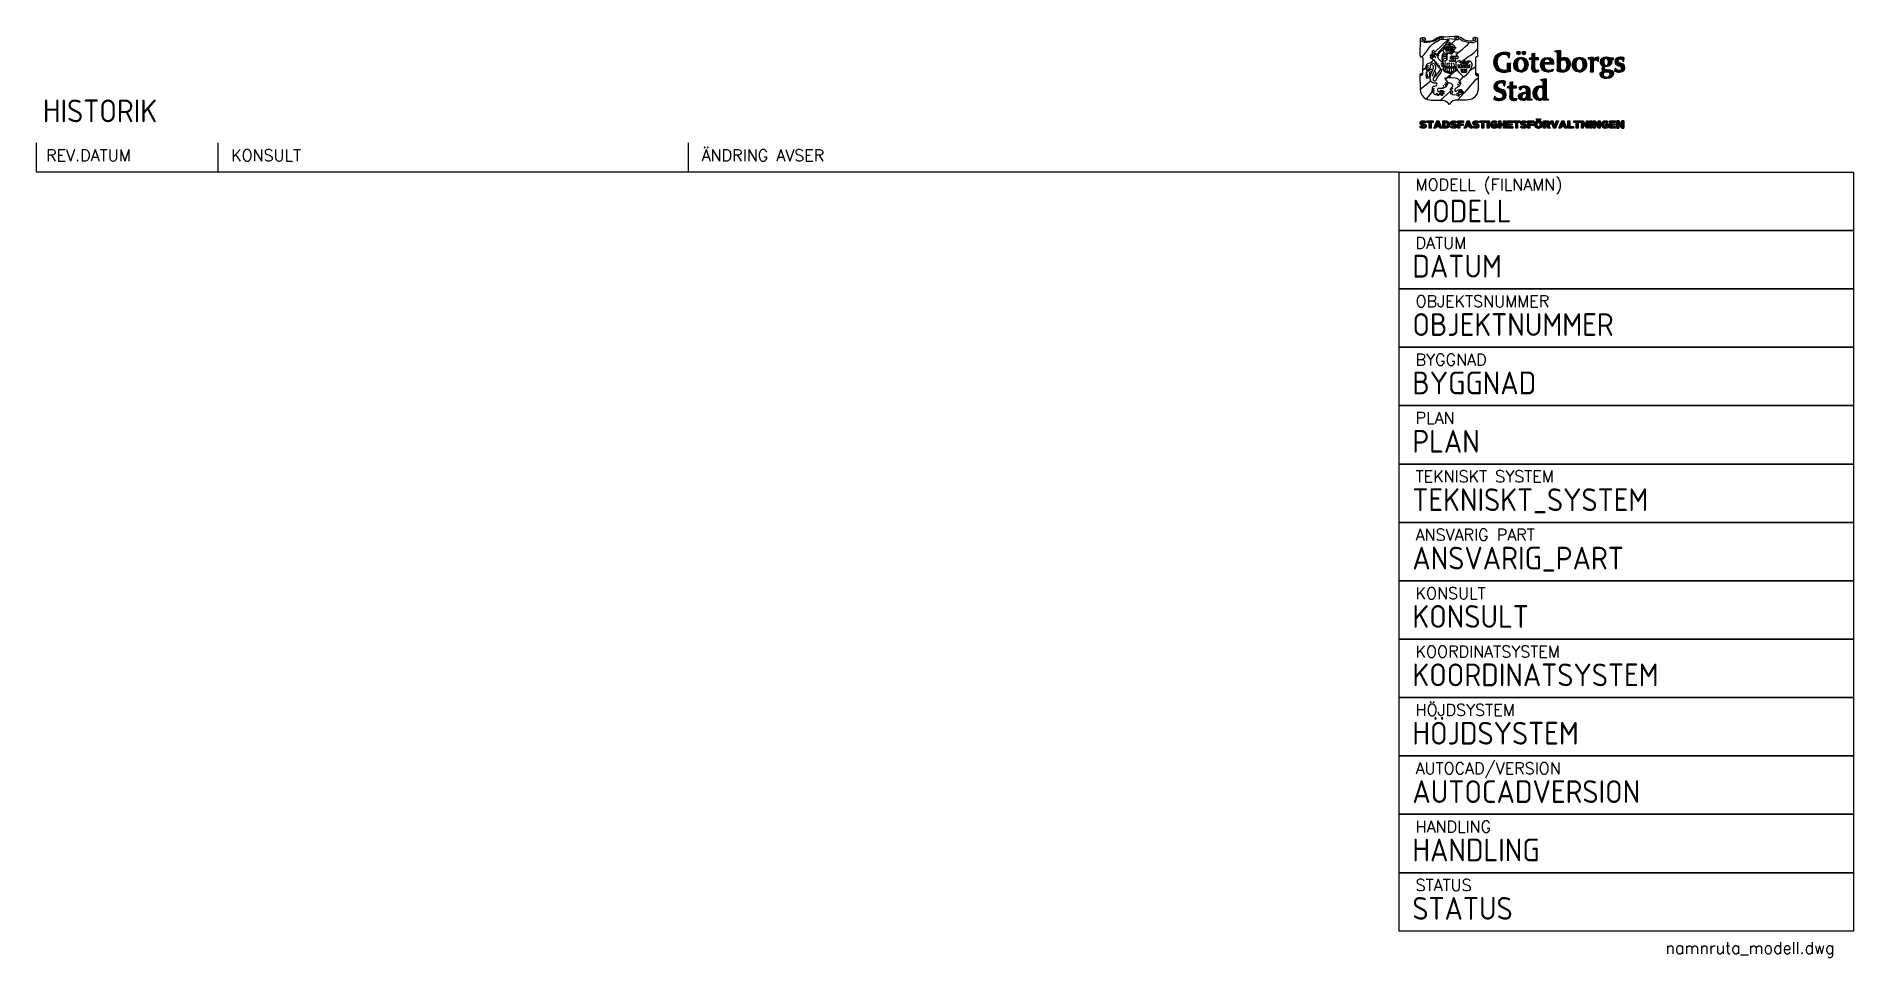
# Model space of a CAD drawing. Header units: millimetres. Extents: x -5600 to 0, y -2422 to 419.
import ezdxf

# ---------------------------------------------------------------- set-up
doc = ezdxf.new("R2010")
doc.units = ezdxf.units.MM
doc.header["$LTSCALE"] = 50
for name, color, linetype, plot in [('P-------W1-', 7, 'Continuous', False), ('P-------W2-', 3, 'Continuous', False), ('P-------W3-', 1, 'Continuous', False)]:
    doc.layers.add(name, color=color, linetype=linetype, plot=plot)
doc.layers.add('P-------W30', color=1, linetype='Continuous')
doc.layers.add('P-------W34', color=8, linetype='Continuous')
doc.styles.add('ISO', font='isocp.shx')
doc.styles.add('SIMPLEX', font='SIMPLEX')

msp = doc.modelspace()

# ---------------------------------------------------------------- texts
at = {"layer": 'P-------W2-', "style": 'ISO'}
msp.add_text('HISTORIK', height=70, dxfattribs=at).set_placement((-5580, 153.8))
at = {"layer": 'P-------W2-', "style": 'ISO', "flags": 8}
for tag, p, s in [('MODELL', (-1359.8, -155), 'NAMNRUTA_MODELL - KOPIA (2).DWG'), ('DATUM', (-1359.8, -325), '2023-01-01'), ('OBJEKTNUMMER', (-1359.8, -505), 'Namnru'), ('BYGGNAD', (-1359.8, -685), 'HUS A'), ('PLAN', (-1359.8, -865), 'PLAN 1'), ('TEKNISKT_SYSTEM', (-1359.8, -1045), ''), ('ANSVARIG_PART', (-1359.8, -1225), ''), ('KONSULT', (-1359.8, -1405), ''), ('KOORDINATSYSTEM', (-1359.8, -1585), '? LOKALT/SWEREF 12 20 00'), ('HÖJDSYSTEM', (-1359.8, -1765), 'RH2000'), ('AUTOCADVERSION', (-1359.8, -1945), 'DWG 2018'), ('HANDLING', (-1359.8, -2125), ''), ('STATUS', (-1359.8, -2305), '')]:
    msp.add_attdef(tag, p, s, height=70, dxfattribs=at)
at = {"layer": 'P-------W3-', "style": 'SIMPLEX'}
for s, p in [('REV.DATUM', (-5570, 33.8)), ('KONSULT', (-5000, 33.8)), ('ÄNDRING AVSER', (-3550, 33.8)), ('MODELL (FILNAMN)', (-1350, -56.2)), ('DATUM', (-1350, -236.2)), ('OBJEKTSNUMMER', (-1350, -416.2)), ('BYGGNAD', (-1350, -596.2)), ('PLAN', (-1350, -776.2)), ('TEKNISKT SYSTEM', (-1350, -956.2)), ('ANSVARIG PART', (-1350, -1136.2)), ('KONSULT', (-1350, -1316.2)), ('KOORDINATSYSTEM', (-1350, -1496.2)), ('HÖJDSYSTEM', (-1350, -1676.2)), ('AUTOCAD/VERSION', (-1350, -1856.2)), ('HANDLING', (-1350, -2036.2)), ('STATUS', (-1350, -2216.2)), ('namnruta_modell.dwg', (-580, -2410))]:
    msp.add_text(s, height=36, dxfattribs=at).set_placement(p)

# ---------------------------------------------------------------- blocks, each defined once
blk = doc.blocks.new('STADSFAST_LOGO')
at = {"layer": 'P-------W30'}
h = blk.add_hatch(color=256, dxfattribs=at)
h.dxf.hatch_style = 1
h.paths.add_polyline_path([(747.86, 157.59), (747.69, 157.59), (747.63, 157.56), (747.68, 157.52), (747.87, 157.52), (747.92, 157.56)])
h.paths.add_polyline_path([(748.56, 157.6), (748.39, 157.6), (748.33, 157.57), (748.38, 157.53), (748.57, 157.53), (748.62, 157.57)])
h.paths.add_polyline_path([(749.24, 157.6), (749.07, 157.6), (749.01, 157.56), (749.06, 157.53), (749.25, 157.53), (749.3, 157.56)])
h = blk.add_hatch(color=256, dxfattribs=at)
h.dxf.hatch_style = 1
h.paths.add_polyline_path([(749.38, 156.83), (749.34, 157), (749.17, 157.04), (749.01, 156.91), (748.94, 156.81), (748.92, 156.7), (748.96, 156.57), (749.07, 156.46), (749.15, 156.47), (749.27, 156.52), (749.38, 156.69)])
at = {"layer": 'P-------W34'}
h = blk.add_hatch(color=256, dxfattribs=at)
h.dxf.hatch_style = 1
edge = h.paths.add_edge_path()
edge.add_spline(control_points=[(763.2, 153.95), (763.2, 155.28), (763.92, 156.38), (765.32, 156.36)], knot_values=[6, 6, 6, 6, 7, 7, 7, 7], degree=3, periodic=0)
edge.add_spline(control_points=[(765.32, 156.36), (766.11, 156.35), (766.45, 156.11), (766.61, 155.36)], knot_values=[5, 5, 5, 5, 6, 6, 6, 6], degree=3, periodic=0)
edge.add_spline(control_points=[(766.61, 155.36), (766.61, 155.36), (766.92, 155.36), (766.92, 155.36)], knot_values=[4.00001, 4.00001, 4.00001, 4.00001, 5, 5, 5, 5], degree=3, periodic=0)
edge.add_spline(control_points=[(766.92, 155.36), (766.92, 155.36), (766.95, 155.69), (766.99, 156.03)], knot_values=[3.5, 3.5, 3.5, 3.5, 4, 4, 4, 4], degree=3, periodic=0)
edge.add_spline(control_points=[(766.99, 156.03), (767.02, 156.37), (767.06, 156.7), (767.06, 156.7), (766.57, 156.87), (766.14, 156.92), (765.62, 156.92)], knot_values=[2, 2, 2, 2, 2.5, 2.5, 2.5, 3.5, 3.5, 3.5, 3.5], degree=3, periodic=0)
edge.add_spline(control_points=[(765.62, 156.92), (763.68, 156.92), (762.06, 155.97), (762.06, 153.82)], knot_values=[1, 1, 1, 1, 2, 2, 2, 2], degree=3, periodic=0)
edge.add_spline(control_points=[(762.06, 153.82), (762.06, 151.87), (763.44, 150.81), (765.3, 150.81)], knot_values=[0, 0, 0, 0, 1, 1, 1, 1], degree=3, periodic=0)
edge.add_spline(control_points=[(765.3, 150.81), (765.3, 150.81), (765.3, 150.81), (765.3, 150.81), (766, 150.81), (766.66, 150.93), (767.33, 151.16)], knot_values=[13, 13, 13, 13, 14, 14, 14, 15, 15, 15, 15], degree=3, periodic=0)
edge.add_spline(control_points=[(767.33, 151.16), (767.29, 151.65), (767.27, 152.16), (767.27, 152.66)], knot_values=[12, 12, 12, 12, 13, 13, 13, 13], degree=3, periodic=0)
edge.add_spline(control_points=[(767.27, 152.66), (767.27, 152.95), (767.29, 153.24), (767.33, 153.53)], knot_values=[11, 11, 11, 11, 12, 12, 12, 12], degree=3, periodic=0)
edge.add_spline(control_points=[(767.33, 153.53), (767.33, 153.53), (766.26, 153.53), (766.26, 153.53), (766.26, 153.53), (766.27, 153.01), (766.27, 152.49)], knot_values=[9.5, 9.5, 9.5, 9.5, 10.5, 10.5, 10.5, 11, 11, 11, 11], degree=3, periodic=0)
edge.add_spline(control_points=[(766.27, 152.49), (766.27, 151.96), (766.27, 151.44), (766.27, 151.44), (766.05, 151.39), (765.82, 151.36), (765.58, 151.36)], knot_values=[8, 8, 8, 8, 8.5, 8.5, 8.5, 9.5, 9.5, 9.5, 9.5], degree=3, periodic=0)
edge.add_spline(control_points=[(765.58, 151.36), (763.97, 151.36), (763.2, 152.4), (763.2, 153.95)], knot_values=[7, 7, 7, 7, 8, 8, 8, 8], degree=3, periodic=0)
h = blk.add_hatch(color=256, dxfattribs=at)
h.dxf.hatch_style = 1
edge = h.paths.add_edge_path()
edge.add_spline(control_points=[(772.68, 153.23), (772.68, 154.5), (771.88, 155.4), (770.58, 155.4)], knot_values=[0.001059, 0.001059, 0.001059, 0.001059, 1, 1, 1, 1], degree=3, periodic=0)
edge.add_spline(control_points=[(770.58, 155.4), (769.15, 155.4), (768.29, 154.39), (768.29, 153)], knot_values=[1, 1, 1, 1, 2, 2, 2, 2], degree=3, periodic=0)
edge.add_spline(control_points=[(768.29, 153), (768.29, 151.74), (769.09, 150.82), (770.39, 150.82)], knot_values=[2, 2, 2, 2, 3, 3, 3, 3], degree=3, periodic=0)
edge.add_spline(control_points=[(770.39, 150.82), (771.81, 150.82), (772.68, 151.84), (772.68, 153.23)], knot_values=[3, 3, 3, 3, 3.998982, 3.998982, 3.998982, 3.998982], degree=3, periodic=0)
edge = h.paths.add_edge_path(flags=16)
edge.add_spline(control_points=[(769.33, 153.13), (769.33, 153.86), (769.56, 154.9), (770.48, 154.9), (771.4, 154.9), (771.64, 153.84), (771.64, 153.09), (771.64, 153.09), (771.64, 153.09), (771.64, 153.09)], knot_values=[2, 2, 2, 2, 3, 3, 3, 4, 4, 4, 5, 5, 5, 5], degree=3, periodic=0)
edge.add_spline(control_points=[(771.64, 153.09), (771.64, 152.36), (771.41, 151.32), (770.49, 151.32)], knot_values=[0, 0, 0, 0, 1, 1, 1, 1], degree=3, periodic=0)
edge.add_spline(control_points=[(770.49, 151.32), (769.57, 151.32), (769.33, 152.4), (769.33, 153.13)], knot_values=[1, 1, 1, 1, 2, 2, 2, 2], degree=3, periodic=0)
edge = h.paths.add_edge_path()
edge.add_spline(control_points=[(770.21, 156.78), (770.21, 157.08), (770.06, 157.33), (769.73, 157.33)], knot_values=[0, 0, 0, 0, 1, 1, 1, 1], degree=3, periodic=0)
edge.add_spline(control_points=[(769.73, 157.33), (769.4, 157.33), (769.23, 157.09), (769.23, 156.76)], knot_values=[1, 1, 1, 1, 2, 2, 2, 2], degree=3, periodic=0)
edge.add_spline(control_points=[(769.23, 156.76), (769.23, 156.47), (769.38, 156.21), (769.71, 156.21)], knot_values=[2, 2, 2, 2, 3, 3, 3, 3], degree=3, periodic=0)
edge.add_spline(control_points=[(769.71, 156.21), (770.06, 156.21), (770.21, 156.45), (770.21, 156.78), (770.21, 156.78), (770.21, 156.78), (770.21, 156.78)], knot_values=[3, 3, 3, 3, 4, 4, 4, 5, 5, 5, 5], degree=3, periodic=0)
edge = h.paths.add_edge_path()
edge.add_spline(control_points=[(771.86, 156.78), (771.86, 157.08), (771.7, 157.33), (771.38, 157.33)], knot_values=[0, 0, 0, 0, 1, 1, 1, 1], degree=3, periodic=0)
edge.add_spline(control_points=[(771.38, 157.33), (771.04, 157.33), (770.88, 157.09), (770.88, 156.76)], knot_values=[1, 1, 1, 1, 2, 2, 2, 2], degree=3, periodic=0)
edge.add_spline(control_points=[(770.88, 156.76), (770.88, 156.47), (771.02, 156.21), (771.35, 156.21)], knot_values=[2, 2, 2, 2, 3, 3, 3, 3], degree=3, periodic=0)
edge.add_spline(control_points=[(771.35, 156.21), (771.7, 156.21), (771.86, 156.45), (771.86, 156.78), (771.86, 156.78), (771.86, 156.78), (771.86, 156.78)], knot_values=[3, 3, 3, 3, 4, 4, 4, 5, 5, 5, 5], degree=3, periodic=0)
h = blk.add_hatch(color=256, dxfattribs=at)
h.dxf.hatch_style = 1
edge = h.paths.add_edge_path()
edge.add_spline(control_points=[(783.9, 155.42), (783.32, 155.42), (782.99, 155.21), (782.64, 154.75), (782.64, 154.75), (782.66, 157.48), (782.66, 157.48)], knot_values=[1, 1, 1, 1, 2, 2, 2, 3, 3, 3, 3], degree=3, periodic=0)
edge.add_spline(control_points=[(782.66, 157.48), (782.54, 157.49), (782.43, 157.49), (782.31, 157.49)], knot_values=[3, 3, 3, 3, 4, 4, 4, 4], degree=3, periodic=0)
edge.add_spline(control_points=[(782.31, 157.49), (781.88, 157.49), (781.42, 157.45), (781, 157.35)], knot_values=[4, 4, 4, 4, 5, 5, 5, 5], degree=3, periodic=0)
edge.add_spline(control_points=[(781, 157.35), (781, 157.35), (781, 157.07), (781, 157.07)], knot_values=[5.00001, 5.00001, 5.00001, 5.00001, 6, 6, 6, 6], degree=3, periodic=0)
edge.add_spline(control_points=[(781, 157.07), (781.47, 157.05), (781.64, 156.97), (781.72, 156.51)], knot_values=[6, 6, 6, 6, 7, 7, 7, 7], degree=3, periodic=0)
edge.add_spline(control_points=[(781.72, 156.51), (781.8, 156.02), (781.76, 155.41), (781.76, 155)], knot_values=[7, 7, 7, 7, 8, 8, 8, 8], degree=3, periodic=0)
edge.add_spline(control_points=[(781.76, 155), (781.76, 153.73), (781.71, 152.46), (781.67, 151.18)], knot_values=[8, 8, 8, 8, 9, 9, 9, 9], degree=3, periodic=0)
edge.add_spline(control_points=[(781.67, 151.18), (781.96, 151.01), (782.44, 150.82), (783.27, 150.82)], knot_values=[9, 9, 9, 9, 10, 10, 10, 10], degree=3, periodic=0)
edge.add_spline(control_points=[(783.27, 150.82), (784.76, 150.82), (785.65, 151.89), (785.65, 153.34), (785.65, 153.34), (785.65, 153.34), (785.65, 153.34)], knot_values=[10, 10, 10, 10, 11, 11, 11, 12, 12, 12, 12], degree=3, periodic=0)
edge.add_spline(control_points=[(785.65, 153.34), (785.65, 154.45), (785.13, 155.42), (783.9, 155.42)], knot_values=[0, 0, 0, 0, 1, 1, 1, 1], degree=3, periodic=0)
edge = h.paths.add_edge_path(flags=16)
edge.add_spline(control_points=[(782.63, 154.32), (782.85, 154.51), (783.22, 154.66), (783.53, 154.66)], knot_values=[4, 4, 4, 4, 5, 5, 5, 5], degree=3, periodic=0)
edge.add_spline(control_points=[(783.53, 154.66), (784.4, 154.66), (784.61, 153.8), (784.61, 153.08)], knot_values=[5, 5, 5, 5, 6, 6, 6, 6], degree=3, periodic=0)
edge.add_spline(control_points=[(784.61, 153.08), (784.61, 153.08), (784.61, 153.08), (784.61, 153.08)], knot_values=[0, 0, 0, 0, 1, 1, 1, 1], degree=3, periodic=0)
edge.add_spline(control_points=[(784.61, 153.08), (784.6, 152.34), (784.36, 151.31), (783.44, 151.31)], knot_values=[1, 1, 1, 1, 2, 2, 2, 2], degree=3, periodic=0)
edge.add_spline(control_points=[(783.44, 151.31), (782.57, 151.31), (782.65, 152.23), (782.64, 152.82)], knot_values=[2, 2, 2, 2, 3, 3, 3, 3], degree=3, periodic=0)
edge.add_spline(control_points=[(782.64, 152.82), (782.63, 153.43), (782.62, 154.25), (782.63, 154.32)], knot_values=[3, 3, 3, 3, 4, 4, 4, 4], degree=3, periodic=0)
h = blk.add_hatch(color=256, dxfattribs=at)
h.dxf.hatch_style = 1
edge = h.paths.add_edge_path()
edge.add_spline(control_points=[(775.34, 155.25), (775.05, 155.25), (774.76, 155.25), (774.76, 155.25), (774.76, 155.25), (774.77, 155.58), (774.77, 155.92)], knot_values=[8.5, 8.5, 8.5, 8.5, 9, 9, 9, 9.5, 9.5, 9.5, 9.5], degree=3, periodic=0)
edge.add_spline(control_points=[(774.77, 155.92), (774.77, 156.26), (774.78, 156.59), (774.78, 156.59), (774.78, 156.59), (774.54, 156.55), (774.31, 156.5)], knot_values=[7.5, 7.5, 7.5, 7.5, 8, 8, 8, 8.5, 8.5, 8.5, 8.5], degree=3, periodic=0)
edge.add_spline(control_points=[(774.31, 156.5), (774.07, 156.46), (773.83, 156.42), (773.83, 156.42), (773.83, 156.42), (773.83, 156.13), (773.83, 155.84)], knot_values=[6.5, 6.5, 6.5, 6.5, 7, 7, 7, 7.5, 7.5, 7.5, 7.5], degree=3, periodic=0)
edge.add_spline(control_points=[(773.83, 155.84), (773.83, 155.55), (773.83, 155.26), (773.83, 155.26), (773.83, 155.26), (773.63, 155.21), (773.43, 155.17)], knot_values=[5.5, 5.5, 5.5, 5.5, 6, 6, 6, 6.5, 6.5, 6.5, 6.5], degree=3, periodic=0)
edge.add_spline(control_points=[(773.43, 155.17), (773.22, 155.13), (773.02, 155.09), (773.02, 155.09)], knot_values=[5, 5, 5, 5, 5.5, 5.5, 5.5, 5.5], degree=3, periodic=0)
edge.add_spline(control_points=[(773.02, 155.09), (773.02, 155.09), (773.02, 154.83), (773.02, 154.83)], knot_values=[4.00001, 4.00001, 4.00001, 4.00001, 4.99999, 4.99999, 4.99999, 4.99999], degree=3, periodic=0)
edge.add_spline(control_points=[(773.02, 154.83), (773.02, 154.83), (773.22, 154.79), (773.42, 154.76)], knot_values=[3.5, 3.5, 3.5, 3.5, 4, 4, 4, 4], degree=3, periodic=0)
edge.add_spline(control_points=[(773.42, 154.76), (773.63, 154.73), (773.83, 154.69), (773.83, 154.69), (773.81, 153.83), (773.77, 152.96), (773.77, 152.09)], knot_values=[2, 2, 2, 2, 2.5, 2.5, 2.5, 3.5, 3.5, 3.5, 3.5], degree=3, periodic=0)
edge.add_spline(control_points=[(773.77, 152.09), (773.77, 151.31), (774.16, 150.84), (774.98, 150.84)], knot_values=[1, 1, 1, 1, 2, 2, 2, 2], degree=3, periodic=0)
edge.add_spline(control_points=[(774.98, 150.84), (775.24, 150.84), (775.76, 150.93), (775.98, 151.07)], knot_values=[0, 0, 0, 0, 1, 1, 1, 1], degree=3, periodic=0)
edge.add_spline(control_points=[(775.98, 151.07), (775.98, 151.07), (775.98, 151.07), (775.98, 151.07), (776, 151.23), (776, 151.3), (776.01, 151.45)], knot_values=[15, 15, 15, 15, 16, 16, 16, 17, 17, 17, 17], degree=3, periodic=0)
edge.add_spline(control_points=[(776.01, 151.45), (775.88, 151.41), (775.61, 151.36), (775.47, 151.36)], knot_values=[14, 14, 14, 14, 15, 15, 15, 15], degree=3, periodic=0)
edge.add_spline(control_points=[(775.47, 151.36), (774.83, 151.36), (774.74, 151.9), (774.74, 152.44)], knot_values=[13, 13, 13, 13, 14, 14, 14, 14], degree=3, periodic=0)
edge.add_spline(control_points=[(774.74, 152.44), (774.74, 153.2), (774.74, 153.95), (774.75, 154.7)], knot_values=[12, 12, 12, 12, 13, 13, 13, 13], degree=3, periodic=0)
edge.add_spline(control_points=[(774.75, 154.7), (774.75, 154.7), (775.92, 154.7), (775.92, 154.7), (775.92, 154.7), (775.92, 154.84), (775.92, 154.98)], knot_values=[10.5, 10.5, 10.5, 10.5, 11.5, 11.5, 11.5, 12, 12, 12, 12], degree=3, periodic=0)
edge.add_spline(control_points=[(775.92, 154.98), (775.92, 155.11), (775.92, 155.25), (775.92, 155.25), (775.92, 155.25), (775.63, 155.25), (775.34, 155.25)], knot_values=[9.5, 9.5, 9.5, 9.5, 10, 10, 10, 10.5, 10.5, 10.5, 10.5], degree=3, periodic=0)
h = blk.add_hatch(color=256, dxfattribs=at)
h.dxf.hatch_style = 1
edge = h.paths.add_edge_path()
edge.add_spline(control_points=[(780.49, 153.65), (780.49, 154.82), (779.87, 155.39), (778.63, 155.39)], knot_values=[0, 0, 0, 0, 1, 1, 1, 1], degree=3, periodic=0)
edge.add_spline(control_points=[(778.63, 155.39), (777.27, 155.4), (776.52, 154.39), (776.52, 153.13)], knot_values=[1, 1, 1, 1, 2, 2, 2, 2], degree=3, periodic=0)
edge.add_spline(control_points=[(776.52, 153.13), (776.52, 151.73), (777.38, 150.84), (778.8, 150.84)], knot_values=[2, 2, 2, 2, 3, 3, 3, 3], degree=3, periodic=0)
edge.add_spline(control_points=[(778.8, 150.84), (779.31, 150.84), (779.87, 150.94), (780.32, 151.21), (780.32, 151.21), (780.39, 151.76), (780.39, 151.76)], knot_values=[3, 3, 3, 3, 4, 4, 4, 5, 5, 5, 5], degree=3, periodic=0)
edge.add_spline(control_points=[(780.39, 151.76), (780.01, 151.56), (779.51, 151.43), (779.07, 151.43)], knot_values=[5, 5, 5, 5, 6, 6, 6, 6], degree=3, periodic=0)
edge.add_spline(control_points=[(779.07, 151.43), (777.91, 151.43), (777.53, 152.25), (777.53, 153.26), (777.53, 153.26), (780.46, 153.23), (780.46, 153.23)], knot_values=[6, 6, 6, 6, 7, 7, 7, 8, 8, 8, 8], degree=3, periodic=0)
edge.add_spline(control_points=[(780.46, 153.23), (780.47, 153.37), (780.49, 153.51), (780.49, 153.65), (780.49, 153.65), (780.49, 153.65), (780.49, 153.65)], knot_values=[8, 8, 8, 8, 9, 9, 9, 10, 10, 10, 10], degree=3, periodic=0)
edge = h.paths.add_edge_path(flags=16)
edge.add_spline(control_points=[(777.56, 153.68), (777.62, 154.29), (777.83, 154.91), (778.56, 154.91)], knot_values=[2, 2, 2, 2, 3, 3, 3, 3], degree=3, periodic=0)
edge.add_spline(control_points=[(778.56, 154.91), (779.24, 154.91), (779.47, 154.34), (779.47, 153.75)], knot_values=[3, 3, 3, 3, 3.995323, 3.995323, 3.995323, 3.995323], degree=3, periodic=0)
edge.add_spline(control_points=[(779.47, 153.75), (779.47, 153.75), (779.47, 153.75), (779.47, 153.75)], knot_values=[1, 1, 1, 1, 1.001605, 1.001605, 1.001605, 1.001605], degree=3, periodic=0)
edge.add_spline(control_points=[(779.47, 153.75), (779.47, 153.75), (779.47, 153.74), (779.47, 153.74)], knot_values=[0, 0, 0, 0, 1, 1, 1, 1], degree=3, periodic=0)
edge.add_spline(control_points=[(779.47, 153.74), (779.47, 153.75), (779.47, 153.75), (779.47, 153.75)], knot_values=[3.995323, 3.995323, 3.995323, 3.995323, 4, 4, 4, 4], degree=3, periodic=0)
edge.add_spline(control_points=[(779.47, 153.75), (779.46, 153.75), (777.56, 153.68), (777.56, 153.68)], knot_values=[1.001605, 1.001605, 1.001605, 1.001605, 2, 2, 2, 2], degree=3, periodic=0)
h = blk.add_hatch(color=256, dxfattribs=at)
h.dxf.hatch_style = 1
edge = h.paths.add_edge_path()
edge.add_spline(control_points=[(790.71, 153.23), (790.71, 154.5), (789.89, 155.4), (788.59, 155.4)], knot_values=[0, 0, 0, 0, 1, 1, 1, 1], degree=3, periodic=0)
edge.add_spline(control_points=[(788.59, 155.4), (787.16, 155.4), (786.28, 154.39), (786.28, 153)], knot_values=[1, 1, 1, 1, 2, 2, 2, 2], degree=3, periodic=0)
edge.add_spline(control_points=[(786.28, 153), (786.28, 151.74), (787.09, 150.82), (788.4, 150.82)], knot_values=[2, 2, 2, 2, 3, 3, 3, 3], degree=3, periodic=0)
edge.add_spline(control_points=[(788.4, 150.82), (789.83, 150.82), (790.71, 151.84), (790.71, 153.23), (790.71, 153.23), (790.71, 153.23), (790.71, 153.23)], knot_values=[3, 3, 3, 3, 4, 4, 4, 5, 5, 5, 5], degree=3, periodic=0)
edge = h.paths.add_edge_path(flags=16)
edge.add_spline(control_points=[(787.34, 153.13), (787.34, 153.86), (787.57, 154.9), (788.49, 154.9)], knot_values=[2, 2, 2, 2, 3, 3, 3, 3], degree=3, periodic=0)
edge.add_spline(control_points=[(788.49, 154.9), (789.41, 154.9), (789.65, 153.84), (789.65, 153.09), (789.65, 153.09), (789.65, 153.09), (789.65, 153.09)], knot_values=[3, 3, 3, 3, 4, 4, 4, 5, 5, 5, 5], degree=3, periodic=0)
edge.add_spline(control_points=[(789.65, 153.09), (789.65, 152.36), (789.42, 151.32), (788.5, 151.32)], knot_values=[0, 0, 0, 0, 1, 1, 1, 1], degree=3, periodic=0)
edge.add_spline(control_points=[(788.5, 151.32), (787.58, 151.32), (787.34, 152.4), (787.34, 153.13)], knot_values=[1, 1, 1, 1, 2, 2, 2, 2], degree=3, periodic=0)
h = blk.add_hatch(color=256, dxfattribs=at)
h.dxf.hatch_style = 1
edge = h.paths.add_edge_path()
edge.add_spline(control_points=[(792.85, 152.5), (792.85, 153.29), (792.85, 154.08), (792.85, 154.08), (793.04, 154.34), (793.28, 154.58), (793.65, 154.58)], knot_values=[2, 2, 2, 2, 2.5, 2.5, 2.5, 3.5, 3.5, 3.5, 3.5], degree=3, periodic=0)
edge.add_spline(control_points=[(793.65, 154.58), (793.91, 154.58), (794.04, 154.48), (794.16, 154.24)], knot_values=[1, 1, 1, 1, 2, 2, 2, 2], degree=3, periodic=0)
edge.add_spline(control_points=[(794.16, 154.24), (794.16, 154.24), (794.4, 154.24), (794.4, 154.24)], knot_values=[0.00001, 0.00001, 0.00001, 0.00001, 1, 1, 1, 1], degree=3, periodic=0)
edge.add_spline(control_points=[(794.4, 154.24), (794.4, 154.24), (794.4, 154.24), (794.4, 154.24), (794.4, 154.24), (794.48, 155.37), (794.48, 155.37), (794.38, 155.39), (794.29, 155.4), (794.19, 155.4)], knot_values=[12, 12, 12, 12, 12.99998, 12.99998, 12.99998, 13.99998, 13.99998, 13.99998, 14.99998, 14.99998, 14.99998, 14.99998], degree=3, periodic=0)
edge.add_spline(control_points=[(794.19, 155.4), (793.59, 155.4), (793.08, 155.17), (792.84, 154.59)], knot_values=[11, 11, 11, 11, 12, 12, 12, 12], degree=3, periodic=0)
edge.add_spline(control_points=[(792.84, 154.59), (792.84, 154.59), (792.82, 155.35), (792.82, 155.35), (792.74, 155.35), (792.67, 155.35), (792.59, 155.35)], knot_values=[9, 9, 9, 9, 10, 10, 10, 11, 11, 11, 11], degree=3, periodic=0)
edge.add_spline(control_points=[(792.59, 155.35), (792.14, 155.35), (791.65, 155.32), (791.21, 155.2)], knot_values=[8, 8, 8, 8, 9, 9, 9, 9], degree=3, periodic=0)
edge.add_spline(control_points=[(791.21, 155.2), (791.21, 155.2), (791.21, 154.92), (791.21, 154.92)], knot_values=[7.00001, 7.00001, 7.00001, 7.00001, 8, 8, 8, 8], degree=3, periodic=0)
edge.add_spline(control_points=[(791.21, 154.92), (792, 154.89), (791.93, 154.38), (791.93, 153.76)], knot_values=[6, 6, 6, 6, 7, 7, 7, 7], degree=3, periodic=0)
edge.add_spline(control_points=[(791.93, 153.76), (791.93, 152.82), (791.88, 151.86), (791.81, 150.92)], knot_values=[5, 5, 5, 5, 6, 6, 6, 6], degree=3, periodic=0)
edge.add_spline(control_points=[(791.81, 150.92), (791.81, 150.92), (792.85, 150.92), (792.85, 150.92), (792.85, 150.92), (792.85, 151.71), (792.85, 152.5)], knot_values=[3.5, 3.5, 3.5, 3.5, 4.5, 4.5, 4.5, 5, 5, 5, 5], degree=3, periodic=0)
h = blk.add_hatch(color=256, dxfattribs=at)
h.dxf.hatch_style = 1
edge = h.paths.add_edge_path()
edge.add_spline(control_points=[(798.46, 154.03), (798.46, 154.25), (798.43, 154.43), (798.35, 154.62), (798.35, 154.62), (798.49, 154.62), (798.63, 154.62)], knot_values=[4, 4, 4, 4, 5, 5, 5, 5.5, 5.5, 5.5, 5.5], degree=3, periodic=0)
edge.add_spline(control_points=[(798.63, 154.62), (798.77, 154.62), (798.92, 154.62), (798.92, 154.62), (798.92, 154.62), (798.92, 154.76), (798.92, 154.9)], knot_values=[5.5, 5.5, 5.5, 5.5, 6, 6, 6, 6.5, 6.5, 6.5, 6.5], degree=3, periodic=0)
edge.add_spline(control_points=[(798.92, 154.9), (798.92, 155.04), (798.92, 155.19), (798.92, 155.19), (798.92, 155.19), (797.9, 155.19), (797.9, 155.19)], knot_values=[6.5, 6.5, 6.5, 6.5, 7, 7, 7, 8, 8, 8, 8], degree=3, periodic=0)
edge.add_spline(control_points=[(797.9, 155.19), (797.55, 155.44), (797.21, 155.5), (796.78, 155.5)], knot_values=[8, 8, 8, 8, 9, 9, 9, 9], degree=3, periodic=0)
edge.add_spline(control_points=[(796.78, 155.5), (795.81, 155.5), (794.96, 154.99), (794.96, 153.94)], knot_values=[9, 9, 9, 9, 10, 10, 10, 10], degree=3, periodic=0)
edge.add_spline(control_points=[(794.96, 153.94), (794.96, 153.26), (795.29, 152.82), (795.93, 152.61)], knot_values=[10, 10, 10, 10, 11, 11, 11, 11], degree=3, periodic=0)
edge.add_spline(control_points=[(795.93, 152.61), (795.63, 152.37), (795.51, 152.1), (795.51, 151.8)], knot_values=[11, 11, 11, 11, 12, 12, 12, 12], degree=3, periodic=0)
edge.add_spline(control_points=[(795.51, 151.8), (795.51, 151.5), (795.63, 151.22), (795.91, 151.09)], knot_values=[12, 12, 12, 12, 13, 13, 13, 13], degree=3, periodic=0)
edge.add_spline(control_points=[(795.91, 151.09), (795.33, 151.02), (794.84, 150.8), (794.84, 150.15)], knot_values=[13, 13, 13, 13, 14, 14, 14, 14], degree=3, periodic=0)
edge.add_spline(control_points=[(794.84, 150.15), (794.84, 149.11), (796.06, 148.84), (796.88, 148.84)], knot_values=[14, 14, 14, 14, 15, 15, 15, 15], degree=3, periodic=0)
edge.add_spline(control_points=[(796.88, 148.84), (797.85, 148.84), (799.01, 149.22), (799.01, 150.37)], knot_values=[15, 15, 15, 15, 15.998782, 15.998782, 15.998782, 15.998782], degree=3, periodic=0)
edge.add_spline(control_points=[(799.01, 150.37), (799.01, 150.8), (798.83, 151.14), (798.56, 151.33)], knot_values=[0.003135, 0.003135, 0.003135, 0.003135, 1, 1, 1, 1], degree=3, periodic=0)
edge.add_spline(control_points=[(798.56, 151.33), (797.82, 151.85), (796.08, 151.29), (796.08, 152.03)], knot_values=[1, 1, 1, 1, 2, 2, 2, 2], degree=3, periodic=0)
edge.add_spline(control_points=[(796.08, 152.03), (796.08, 152.22), (796.15, 152.38), (796.3, 152.51)], knot_values=[2, 2, 2, 2, 3, 3, 3, 3], degree=3, periodic=0)
edge.add_spline(control_points=[(796.3, 152.51), (797.34, 152.37), (798.46, 152.82), (798.46, 154.03)], knot_values=[3, 3, 3, 3, 4, 4, 4, 4], degree=3, periodic=0)
edge = h.paths.add_edge_path(flags=16)
edge.add_spline(control_points=[(795.97, 154.06), (795.97, 154.51), (796.18, 155.07), (796.71, 155.07)], knot_values=[2, 2, 2, 2, 3, 3, 3, 3], degree=3, periodic=0)
edge.add_spline(control_points=[(796.71, 155.07), (797.27, 155.07), (797.46, 154.33), (797.46, 153.88), (797.46, 153.88), (797.46, 153.88), (797.46, 153.88)], knot_values=[3, 3, 3, 3, 4, 4, 4, 5, 5, 5, 5], degree=3, periodic=0)
edge.add_spline(control_points=[(797.46, 153.88), (797.46, 153.43), (797.26, 152.9), (796.73, 152.9)], knot_values=[0, 0, 0, 0, 1, 1, 1, 1], degree=3, periodic=0)
edge.add_spline(control_points=[(796.73, 152.9), (796.17, 152.9), (795.97, 153.59), (795.97, 154.06)], knot_values=[1, 1, 1, 1, 2, 2, 2, 2], degree=3, periodic=0)
edge = h.paths.add_edge_path(flags=16)
edge.add_spline(control_points=[(795.85, 150.11), (795.85, 150.74), (796.4, 150.86), (796.92, 150.86)], knot_values=[2, 2, 2, 2, 3, 3, 3, 3], degree=3, periodic=0)
edge.add_spline(control_points=[(796.92, 150.86), (797.41, 150.86), (798.01, 150.79), (798.01, 150.16), (798.01, 150.16), (798.01, 150.16), (798.01, 150.16)], knot_values=[3, 3, 3, 3, 4, 4, 4, 5, 5, 5, 5], degree=3, periodic=0)
edge.add_spline(control_points=[(798.01, 150.16), (798.01, 149.55), (797.44, 149.29), (796.91, 149.29)], knot_values=[0, 0, 0, 0, 1, 1, 1, 1], degree=3, periodic=0)
edge.add_spline(control_points=[(796.91, 149.29), (796.39, 149.29), (795.85, 149.53), (795.85, 150.11)], knot_values=[1, 1, 1, 1, 2, 2, 2, 2], degree=3, periodic=0)
h = blk.add_hatch(color=256, dxfattribs=at)
h.dxf.hatch_style = 1
edge = h.paths.add_edge_path()
edge.add_spline(control_points=[(800.39, 154.31), (800.39, 154.7), (800.74, 154.92), (801.1, 154.92)], knot_values=[11, 11, 11, 11, 12, 12, 12, 12], degree=3, periodic=0)
edge.add_spline(control_points=[(801.1, 154.92), (801.6, 154.92), (801.84, 154.61), (801.91, 154.16)], knot_values=[10, 10, 10, 10, 11, 11, 11, 11], degree=3, periodic=0)
edge.add_spline(control_points=[(801.91, 154.16), (801.91, 154.16), (802.2, 154.16), (802.2, 154.16)], knot_values=[9.00001, 9.00001, 9.00001, 9.00001, 10, 10, 10, 10], degree=3, periodic=0)
edge.add_spline(control_points=[(802.2, 154.16), (802.2, 154.16), (802.23, 154.42), (802.26, 154.68)], knot_values=[8.5, 8.5, 8.5, 8.5, 9, 9, 9, 9], degree=3, periodic=0)
edge.add_spline(control_points=[(802.26, 154.68), (802.29, 154.94), (802.31, 155.2), (802.31, 155.2), (801.95, 155.37), (801.55, 155.43), (801.15, 155.43)], knot_values=[7, 7, 7, 7, 7.5, 7.5, 7.5, 8.5, 8.5, 8.5, 8.5], degree=3, periodic=0)
edge.add_spline(control_points=[(801.15, 155.43), (800.28, 155.43), (799.36, 155.09), (799.36, 154.07)], knot_values=[6, 6, 6, 6, 7, 7, 7, 7], degree=3, periodic=0)
edge.add_spline(control_points=[(799.36, 154.07), (799.36, 153.21), (800, 152.99), (800.58, 152.78)], knot_values=[5, 5, 5, 5, 6, 6, 6, 6], degree=3, periodic=0)
edge.add_spline(control_points=[(800.58, 152.78), (801.05, 152.61), (801.47, 152.44), (801.47, 151.95)], knot_values=[4, 4, 4, 4, 5, 5, 5, 5], degree=3, periodic=0)
edge.add_spline(control_points=[(801.47, 151.95), (801.47, 151.54), (801.11, 151.32), (800.73, 151.32)], knot_values=[3, 3, 3, 3, 4, 4, 4, 4], degree=3, periodic=0)
edge.add_spline(control_points=[(800.73, 151.32), (800.22, 151.32), (799.8, 151.65), (799.46, 152.01)], knot_values=[2, 2, 2, 2, 3, 3, 3, 3], degree=3, periodic=0)
edge.add_spline(control_points=[(799.46, 152.01), (799.46, 152.01), (799.34, 151.15), (799.34, 151.15), (799.79, 150.91), (800.22, 150.82), (800.72, 150.82)], knot_values=[0, 0, 0, 0, 1, 1, 1, 2, 2, 2, 2], degree=3, periodic=0)
edge.add_spline(control_points=[(800.72, 150.82), (800.72, 150.82), (800.72, 150.82), (800.72, 150.82), (801.62, 150.82), (802.54, 151.19), (802.54, 152.23)], knot_values=[14, 14, 14, 14, 15, 15, 15, 16, 16, 16, 16], degree=3, periodic=0)
edge.add_spline(control_points=[(802.54, 152.23), (802.54, 153.1), (801.89, 153.33), (801.31, 153.52)], knot_values=[13, 13, 13, 13, 14, 14, 14, 14], degree=3, periodic=0)
edge.add_spline(control_points=[(801.31, 153.52), (800.83, 153.68), (800.39, 153.83), (800.39, 154.31)], knot_values=[12, 12, 12, 12, 13, 13, 13, 13], degree=3, periodic=0)
h = blk.add_hatch(color=256, dxfattribs=at)
h.dxf.hatch_style = 1
edge = h.paths.add_edge_path()
edge.add_spline(control_points=[(763.23, 146.67), (763.23, 147.28), (763.69, 147.6), (764.26, 147.6)], knot_values=[12, 12, 12, 12, 13, 13, 13, 13], degree=3, periodic=0)
edge.add_spline(control_points=[(764.26, 147.6), (764.86, 147.6), (765.1, 147.33), (765.22, 146.82)], knot_values=[11, 11, 11, 11, 12, 12, 12, 12], degree=3, periodic=0)
edge.add_spline(control_points=[(765.22, 146.82), (765.24, 146.77), (765.24, 146.71), (765.26, 146.64)], knot_values=[10, 10, 10, 10, 11, 11, 11, 11], degree=3, periodic=0)
edge.add_spline(control_points=[(765.26, 146.64), (765.26, 146.64), (765.55, 146.64), (765.55, 146.64)], knot_values=[9.00001, 9.00001, 9.00001, 9.00001, 10, 10, 10, 10], degree=3, periodic=0)
edge.add_spline(control_points=[(765.55, 146.64), (765.55, 146.64), (765.59, 146.95), (765.62, 147.26)], knot_values=[8.5, 8.5, 8.5, 8.5, 9, 9, 9, 9], degree=3, periodic=0)
edge.add_spline(control_points=[(765.62, 147.26), (765.66, 147.57), (765.69, 147.88), (765.69, 147.88), (765.32, 148.12), (764.81, 148.15), (764.36, 148.15)], knot_values=[7, 7, 7, 7, 7.5, 7.5, 7.5, 8.5, 8.5, 8.5, 8.5], degree=3, periodic=0)
edge.add_spline(control_points=[(764.36, 148.15), (763.26, 148.15), (762.13, 147.6), (762.13, 146.35)], knot_values=[6, 6, 6, 6, 7, 7, 7, 7], degree=3, periodic=0)
edge.add_spline(control_points=[(762.13, 146.35), (762.13, 145.25), (762.9, 144.97), (763.61, 144.73)], knot_values=[5, 5, 5, 5, 6, 6, 6, 6], degree=3, periodic=0)
edge.add_spline(control_points=[(763.61, 144.73), (764.25, 144.51), (764.87, 144.32), (764.87, 143.57)], knot_values=[4, 4, 4, 4, 5, 5, 5, 5], degree=3, periodic=0)
edge.add_spline(control_points=[(764.87, 143.57), (764.87, 142.94), (764.43, 142.6), (763.82, 142.6)], knot_values=[3, 3, 3, 3, 4, 4, 4, 4], degree=3, periodic=0)
edge.add_spline(control_points=[(763.82, 142.6), (763.12, 142.6), (762.7, 142.9), (762.29, 143.46)], knot_values=[2, 2, 2, 2, 3, 3, 3, 3], degree=3, periodic=0)
edge.add_spline(control_points=[(762.29, 143.46), (762.29, 143.46), (762.11, 142.51), (762.11, 142.51), (762.61, 142.17), (763.2, 142.06), (763.81, 142.06)], knot_values=[0, 0, 0, 0, 1, 1, 1, 2, 2, 2, 2], degree=3, periodic=0)
edge.add_spline(control_points=[(763.81, 142.06), (763.81, 142.06), (763.81, 142.06), (763.81, 142.06), (764.94, 142.06), (765.96, 142.61), (765.96, 143.87)], knot_values=[15, 15, 15, 15, 16, 16, 16, 17, 17, 17, 17], degree=3, periodic=0)
edge.add_spline(control_points=[(765.96, 143.87), (765.96, 144.97), (765.27, 145.29), (764.59, 145.52)], knot_values=[14, 14, 14, 14, 15, 15, 15, 15], degree=3, periodic=0)
edge.add_spline(control_points=[(764.59, 145.52), (763.9, 145.76), (763.23, 145.9), (763.23, 146.67)], knot_values=[13, 13, 13, 13, 14, 14, 14, 14], degree=3, periodic=0)
h = blk.add_hatch(color=256, dxfattribs=at)
h.dxf.hatch_style = 1
edge = h.paths.add_edge_path()
edge.add_spline(control_points=[(768, 147.15), (768, 147.49), (768, 147.83), (768, 147.83), (768, 147.83), (767.77, 147.78), (767.53, 147.74)], knot_values=[7.5, 7.5, 7.5, 7.5, 8, 8, 8, 8.5, 8.5, 8.5, 8.5], degree=3, periodic=0)
edge.add_spline(control_points=[(767.53, 147.74), (767.3, 147.69), (767.06, 147.65), (767.06, 147.65), (767.06, 147.65), (767.06, 147.36), (767.06, 147.07)], knot_values=[6.5, 6.5, 6.5, 6.5, 7, 7, 7, 7.5, 7.5, 7.5, 7.5], degree=3, periodic=0)
edge.add_spline(control_points=[(767.06, 147.07), (767.06, 146.78), (767.06, 146.49), (767.06, 146.49), (767.06, 146.49), (766.86, 146.45), (766.65, 146.41)], knot_values=[5.5, 5.5, 5.5, 5.5, 6, 6, 6, 6.5, 6.5, 6.5, 6.5], degree=3, periodic=0)
edge.add_spline(control_points=[(766.65, 146.41), (766.45, 146.37), (766.25, 146.32), (766.25, 146.32)], knot_values=[5, 5, 5, 5, 5.5, 5.5, 5.5, 5.5], degree=3, periodic=0)
edge.add_spline(control_points=[(766.25, 146.32), (766.25, 146.32), (766.25, 146.06), (766.25, 146.06)], knot_values=[4.00001, 4.00001, 4.00001, 4.00001, 4.99999, 4.99999, 4.99999, 4.99999], degree=3, periodic=0)
edge.add_spline(control_points=[(766.25, 146.06), (766.25, 146.06), (766.45, 146.03), (766.65, 145.99)], knot_values=[3.5, 3.5, 3.5, 3.5, 4, 4, 4, 4], degree=3, periodic=0)
edge.add_spline(control_points=[(766.65, 145.99), (766.85, 145.96), (767.05, 145.93), (767.05, 145.93), (767.04, 145.07), (767, 144.2), (767, 143.33)], knot_values=[2, 2, 2, 2, 2.5, 2.5, 2.5, 3.5, 3.5, 3.5, 3.5], degree=3, periodic=0)
edge.add_spline(control_points=[(767, 143.33), (767, 142.54), (767.38, 142.07), (768.2, 142.07)], knot_values=[1, 1, 1, 1, 2, 2, 2, 2], degree=3, periodic=0)
edge.add_spline(control_points=[(768.2, 142.07), (768.47, 142.07), (768.98, 142.17), (769.21, 142.3)], knot_values=[0, 0, 0, 0, 1, 1, 1, 1], degree=3, periodic=0)
edge.add_spline(control_points=[(769.21, 142.3), (769.21, 142.3), (769.21, 142.3), (769.21, 142.3), (769.22, 142.47), (769.22, 142.53), (769.23, 142.68)], knot_values=[15, 15, 15, 15, 16, 16, 16, 17, 17, 17, 17], degree=3, periodic=0)
edge.add_spline(control_points=[(769.23, 142.68), (769.11, 142.64), (768.83, 142.59), (768.7, 142.59)], knot_values=[14, 14, 14, 14, 15, 15, 15, 15], degree=3, periodic=0)
edge.add_spline(control_points=[(768.7, 142.59), (768.05, 142.59), (767.96, 143.14), (767.96, 143.68)], knot_values=[13, 13, 13, 13, 14, 14, 14, 14], degree=3, periodic=0)
edge.add_spline(control_points=[(767.96, 143.68), (767.96, 144.43), (767.97, 145.18), (767.98, 145.94)], knot_values=[12, 12, 12, 12, 13, 13, 13, 13], degree=3, periodic=0)
edge.add_spline(control_points=[(767.98, 145.94), (767.98, 145.94), (769.15, 145.94), (769.15, 145.94), (769.15, 145.94), (769.15, 146.07), (769.15, 146.21)], knot_values=[10.5, 10.5, 10.5, 10.5, 11.5, 11.5, 11.5, 12, 12, 12, 12], degree=3, periodic=0)
edge.add_spline(control_points=[(769.15, 146.21), (769.15, 146.34), (769.15, 146.48), (769.15, 146.48), (769.15, 146.48), (768.86, 146.48), (768.57, 146.48)], knot_values=[9.5, 9.5, 9.5, 9.5, 10, 10, 10, 10.5, 10.5, 10.5, 10.5], degree=3, periodic=0)
edge.add_spline(control_points=[(768.57, 146.48), (768.28, 146.48), (767.99, 146.48), (767.99, 146.48), (767.99, 146.48), (767.99, 146.82), (768, 147.15)], knot_values=[8.5, 8.5, 8.5, 8.5, 9, 9, 9, 9.5, 9.5, 9.5, 9.5], degree=3, periodic=0)
h = blk.add_hatch(color=256, dxfattribs=at)
h.dxf.hatch_style = 1
edge = h.paths.add_edge_path()
edge.add_spline(control_points=[(773.21, 144.94), (773.21, 146.12), (772.8, 146.63), (771.57, 146.63)], knot_values=[3, 3, 3, 3, 4, 4, 4, 4], degree=3, periodic=0)
edge.add_spline(control_points=[(771.57, 146.63), (770.98, 146.63), (770.41, 146.52), (769.97, 146.11), (769.97, 146.11), (770, 145.93), (770.04, 145.75)], knot_values=[4, 4, 4, 4, 5, 5, 5, 5.5, 5.5, 5.5, 5.5], degree=3, periodic=0)
edge.add_spline(control_points=[(770.04, 145.75), (770.07, 145.58), (770.1, 145.4), (770.1, 145.4)], knot_values=[5.5, 5.5, 5.5, 5.5, 6, 6, 6, 6], degree=3, periodic=0)
edge.add_spline(control_points=[(770.1, 145.4), (770.1, 145.4), (770.4, 145.4), (770.4, 145.4)], knot_values=[6.00001, 6.00001, 6.00001, 6.00001, 7, 7, 7, 7], degree=3, periodic=0)
edge.add_spline(control_points=[(770.4, 145.4), (770.56, 145.84), (770.92, 146.04), (771.37, 146.04)], knot_values=[7, 7, 7, 7, 8, 8, 8, 8], degree=3, periodic=0)
edge.add_spline(control_points=[(771.37, 146.04), (772.21, 146.04), (772.26, 145.45), (772.25, 144.72), (772.25, 144.72), (770.91, 144.56), (770.34, 144.29)], knot_values=[8, 8, 8, 8, 9, 9, 9, 10, 10, 10, 10], degree=3, periodic=0)
edge.add_spline(control_points=[(770.34, 144.29), (769.92, 144.1), (769.7, 143.77), (769.7, 143.28)], knot_values=[10, 10, 10, 10, 11, 11, 11, 11], degree=3, periodic=0)
edge.add_spline(control_points=[(769.7, 143.28), (769.7, 142.47), (770.32, 142.06), (771.07, 142.06)], knot_values=[11, 11, 11, 11, 12, 12, 12, 12], degree=3, periodic=0)
edge.add_spline(control_points=[(771.07, 142.06), (771.64, 142.06), (772.05, 142.25), (772.36, 142.72), (772.36, 142.72), (772.38, 142.16), (772.38, 142.16), (772.38, 142.16), (773.88, 142.16), (773.88, 142.16), (773.88, 142.16), (773.88, 142.16), (773.88, 142.16)], knot_values=[12, 12, 12, 12, 13, 13, 13, 14, 14, 14, 15, 15, 15, 15.99997, 15.99997, 15.99997, 15.99997], degree=3, periodic=0)
edge.add_spline(control_points=[(773.88, 142.16), (773.88, 142.16), (773.88, 142.45), (773.88, 142.45)], knot_values=[0.00001, 0.00001, 0.00001, 0.00001, 1, 1, 1, 1], degree=3, periodic=0)
edge.add_spline(control_points=[(773.88, 142.45), (773.15, 142.48), (773.18, 142.99), (773.18, 143.6)], knot_values=[1, 1, 1, 1, 2, 2, 2, 2], degree=3, periodic=0)
edge.add_spline(control_points=[(773.18, 143.6), (773.18, 144.04), (773.21, 144.49), (773.21, 144.94)], knot_values=[2, 2, 2, 2, 3, 3, 3, 3], degree=3, periodic=0)
edge = h.paths.add_edge_path(flags=16)
edge.add_spline(control_points=[(771.18, 144), (771.5, 144.17), (771.88, 144.26), (772.25, 144.31), (772.25, 144.31), (772.25, 143.94), (772.25, 143.94), (772.25, 143.94), (772.25, 143.94), (772.25, 143.94)], knot_values=[3, 3, 3, 3, 4, 4, 4, 5, 5, 5, 5.99998, 5.99998, 5.99998, 5.99998], degree=3, periodic=0)
edge.add_spline(control_points=[(772.25, 143.94), (772.25, 143.31), (772.2, 142.66), (771.4, 142.66)], knot_values=[0, 0, 0, 0, 1, 1, 1, 1], degree=3, periodic=0)
edge.add_spline(control_points=[(771.4, 142.66), (770.98, 142.66), (770.72, 142.95), (770.72, 143.37)], knot_values=[1, 1, 1, 1, 2, 2, 2, 2], degree=3, periodic=0)
edge.add_spline(control_points=[(770.72, 143.37), (770.72, 143.73), (770.91, 143.87), (771.18, 144)], knot_values=[2, 2, 2, 2, 3, 3, 3, 3], degree=3, periodic=0)
h = blk.add_hatch(color=256, dxfattribs=at)
h.dxf.hatch_style = 1
edge = h.paths.add_edge_path()
edge.add_spline(control_points=[(778.25, 143.33), (778.19, 145.05), (778.25, 147.02), (778.26, 148.73)], knot_values=[3, 3, 3, 3, 4, 4, 4, 4], degree=3, periodic=0)
edge.add_spline(control_points=[(778.26, 148.73), (777.9, 148.76), (777.11, 148.71), (776.59, 148.58)], knot_values=[4, 4, 4, 4, 5, 5, 5, 5], degree=3, periodic=0)
edge.add_spline(control_points=[(776.59, 148.58), (776.59, 148.58), (776.59, 148.31), (776.59, 148.31)], knot_values=[5.00001, 5.00001, 5.00001, 5.00001, 6, 6, 6, 6], degree=3, periodic=0)
edge.add_spline(control_points=[(776.59, 148.31), (777.36, 148.27), (777.34, 147.81), (777.34, 147.24)], knot_values=[6, 6, 6, 6, 7, 7, 7, 7], degree=3, periodic=0)
edge.add_spline(control_points=[(777.34, 147.24), (777.34, 146.96), (777.34, 146.69), (777.34, 146.49)], knot_values=[7, 7, 7, 7, 8, 8, 8, 8], degree=3, periodic=0)
edge.add_spline(control_points=[(777.34, 146.49), (777.08, 146.6), (776.8, 146.63), (776.53, 146.63)], knot_values=[8, 8, 8, 8, 9, 9, 9, 9], degree=3, periodic=0)
edge.add_spline(control_points=[(776.53, 146.63), (775.13, 146.63), (774.24, 145.69), (774.24, 144.26)], knot_values=[9, 9, 9, 9, 10, 10, 10, 10], degree=3, periodic=0)
edge.add_spline(control_points=[(774.24, 144.26), (774.24, 143.1), (774.89, 142.08), (776.14, 142.08)], knot_values=[10, 10, 10, 10, 11, 11, 11, 11], degree=3, periodic=0)
edge.add_spline(control_points=[(776.14, 142.08), (776.62, 142.08), (777.1, 142.26), (777.41, 142.62)], knot_values=[11, 11, 11, 11, 12, 12, 12, 12], degree=3, periodic=0)
edge.add_spline(control_points=[(777.41, 142.62), (777.41, 142.62), (777.44, 142.46), (777.44, 142.15), (777.44, 142.15), (778.97, 142.15), (778.97, 142.15), (778.97, 142.15), (778.97, 142.15), (778.97, 142.15)], knot_values=[12.00001, 12.00001, 12.00001, 12.00001, 13, 13, 13, 14, 14, 14, 14.99998, 14.99998, 14.99998, 14.99998], degree=3, periodic=0)
edge.add_spline(control_points=[(778.97, 142.15), (778.97, 142.15), (778.97, 142.44), (778.97, 142.44)], knot_values=[0.00001, 0.00001, 0.00001, 0.00001, 1, 1, 1, 1], degree=3, periodic=0)
edge.add_spline(control_points=[(778.97, 142.44), (778.79, 142.46), (778.61, 142.51), (778.48, 142.6)], knot_values=[1, 1, 1, 1, 2, 2, 2, 2], degree=3, periodic=0)
edge.add_spline(control_points=[(778.48, 142.6), (778.26, 142.76), (778.25, 143.05), (778.25, 143.33)], knot_values=[2, 2, 2, 2, 3, 3, 3, 3], degree=3, periodic=0)
edge = h.paths.add_edge_path(flags=16)
edge.add_spline(control_points=[(775.28, 144.3), (775.28, 145.07), (775.56, 146.14), (776.5, 146.14)], knot_values=[3, 3, 3, 3, 4, 4, 4, 4], degree=3, periodic=0)
edge.add_spline(control_points=[(776.5, 146.14), (777.34, 146.14), (777.31, 145.52), (777.31, 144.88), (777.31, 144.88), (777.31, 144.88), (777.31, 144.88)], knot_values=[4, 4, 4, 4, 5, 5, 5, 6, 6, 6, 6], degree=3, periodic=0)
edge.add_spline(control_points=[(777.31, 144.88), (777.31, 144.28), (777.31, 143.68), (777.31, 143.1)], knot_values=[0, 0, 0, 0, 1, 1, 1, 1], degree=3, periodic=0)
edge.add_spline(control_points=[(777.31, 143.1), (777.1, 142.82), (776.75, 142.7), (776.41, 142.7)], knot_values=[1, 1, 1, 1, 2, 2, 2, 2], degree=3, periodic=0)
edge.add_spline(control_points=[(776.41, 142.7), (775.58, 142.7), (775.28, 143.61), (775.28, 144.3)], knot_values=[2, 2, 2, 2, 3, 3, 3, 3], degree=3, periodic=0)
h = blk.add_hatch(color=256, dxfattribs=at)
h.dxf.hatch_style = 1
h.paths.add_polyline_path([(740.37, 133.51), (740.33, 133.51), (740.3, 133.51), (740.27, 133.51), (740.23, 133.51), (740.2, 133.52), (740.17, 133.52), (740.13, 133.52), (740.1, 133.53), (740.07, 133.53), (740.04, 133.54), (740, 133.55), (739.97, 133.55), (739.94, 133.56), (739.91, 133.57), (739.88, 133.58), (739.85, 133.59), (739.82, 133.6), (739.79, 133.61), (739.76, 133.62), (739.73, 133.63), (739.7, 133.64), (739.67, 133.65), (739.64, 133.67), (739.61, 133.68), (739.58, 133.69), (739.55, 133.71), (739.53, 133.73), (739.5, 133.74), (739.47, 133.76), (739.45, 133.78), (739.42, 133.79), (739.4, 133.81), (739.37, 133.83), (739.35, 133.85), (739.32, 133.87), (739.32, 133.87), (739.33, 133.88), (739.34, 133.9), (739.36, 133.92), (739.39, 133.95), (739.41, 133.98), (739.44, 134.02), (739.47, 134.05), (739.5, 134.09), (739.53, 134.12), (739.56, 134.15), (739.58, 134.19), (739.61, 134.22), (739.63, 134.24), (739.64, 134.26), (739.65, 134.27), (739.66, 134.26), (739.7, 134.23), (739.74, 134.21), (739.78, 134.18), (739.82, 134.16), (739.86, 134.13), (739.9, 134.11), (739.94, 134.09), (739.98, 134.08), (740.02, 134.06), (740.07, 134.05), (740.11, 134.04), (740.15, 134.02), (740.2, 134.02), (740.24, 134.01), (740.29, 134), (740.33, 134), (740.38, 134), (740.4, 134), (740.42, 134), (740.43, 134), (740.44, 134), (740.46, 134), (740.47, 134), (740.48, 134.01), (740.49, 134.01), (740.51, 134.01), (740.52, 134.01), (740.53, 134.02), (740.54, 134.02), (740.55, 134.02), (740.56, 134.03), (740.57, 134.03), (740.58, 134.03), (740.59, 134.04), (740.6, 134.04), (740.6, 134.05), (740.61, 134.05), (740.62, 134.06), (740.63, 134.07), (740.63, 134.07), (740.64, 134.08), (740.64, 134.09), (740.65, 134.09), (740.65, 134.1), (740.66, 134.11), (740.66, 134.12), (740.67, 134.12), (740.67, 134.13), (740.67, 134.14), (740.67, 134.15), (740.67, 134.16), (740.67, 134.17), (740.67, 134.18), (740.67, 134.18), (740.67, 134.18), (740.67, 134.18), (740.67, 134.18), (740.67, 134.18), (740.67, 134.18), (740.67, 134.18), (740.67, 134.18), (740.67, 134.18), (740.67, 134.18), (740.67, 134.18), (740.67, 134.18), (740.67, 134.18), (740.67, 134.18), (740.67, 134.18), (740.67, 134.18), (740.67, 134.18), (740.67, 134.18), (740.67, 134.19), (740.67, 134.19), (740.67, 134.2), (740.67, 134.2), (740.67, 134.21), (740.67, 134.21), (740.67, 134.22), (740.67, 134.22), (740.67, 134.22), (740.67, 134.23), (740.67, 134.23), (740.67, 134.24), (740.66, 134.24), (740.66, 134.24), (740.66, 134.25), (740.66, 134.25), (740.66, 134.26), (740.65, 134.26), (740.65, 134.26), (740.65, 134.27), (740.65, 134.27), (740.64, 134.27), (740.64, 134.28), (740.64, 134.28), (740.63, 134.28), (740.63, 134.29), (740.63, 134.29), (740.62, 134.29), (740.62, 134.3), (740.61, 134.3), (740.61, 134.3), (740.6, 134.31), (740.6, 134.31), (740.59, 134.31), (740.59, 134.32), (740.58, 134.32), (740.58, 134.32), (740.57, 134.33), (740.57, 134.33), (740.56, 134.33), (740.56, 134.34), (740.55, 134.34), (740.54, 134.34), (740.54, 134.34), (740.53, 134.35), (740.52, 134.35), (740.51, 134.35), (740.51, 134.36), (740.5, 134.36), (740.49, 134.36), (740.48, 134.36), (740.48, 134.37), (740.47, 134.37), (740.46, 134.37), (740.45, 134.38), (740.44, 134.38), (740.43, 134.38), (740.42, 134.38), (740.41, 134.39), (740.4, 134.39), (740.39, 134.39), (740.38, 134.4), (740.37, 134.4), (740.36, 134.4), (740.35, 134.4), (740.34, 134.41), (740.32, 134.41), (740.31, 134.41), (740.3, 134.42), (740.29, 134.42), (740.27, 134.42), (740.25, 134.43), (740.23, 134.43), (740.21, 134.44), (740.19, 134.44), (740.17, 134.45), (740.15, 134.45), (740.13, 134.46), (740.12, 134.46), (740.1, 134.47), (740.08, 134.47), (740.06, 134.48), (740.04, 134.48), (740.02, 134.49), (740, 134.49), (739.99, 134.5), (739.97, 134.5), (739.95, 134.51), (739.93, 134.52), (739.91, 134.52), (739.9, 134.53), (739.88, 134.53), (739.86, 134.54), (739.85, 134.55), (739.83, 134.55), (739.82, 134.56), (739.8, 134.57), (739.79, 134.57), (739.77, 134.58), (739.76, 134.59), (739.74, 134.6), (739.73, 134.6), (739.71, 134.61), (739.7, 134.62), (739.69, 134.63), (739.67, 134.64), (739.66, 134.65), (739.65, 134.65), (739.64, 134.66), (739.63, 134.67), (739.61, 134.68), (739.6, 134.69), (739.59, 134.7), (739.58, 134.71), (739.57, 134.72), (739.56, 134.73), (739.55, 134.74), (739.54, 134.76), (739.53, 134.77), (739.52, 134.78), (739.52, 134.79), (739.51, 134.8), (739.5, 134.82), (739.49, 134.83), (739.48, 134.84), (739.48, 134.85), (739.47, 134.87), (739.47, 134.88), (739.46, 134.9), (739.45, 134.91), (739.45, 134.92), (739.44, 134.94), (739.44, 134.96), (739.44, 134.97), (739.43, 134.99), (739.43, 135.01), (739.43, 135.02), (739.43, 135.04), (739.43, 135.06), (739.42, 135.08), (739.42, 135.09), (739.42, 135.11), (739.42, 135.12), (739.42, 135.12), (739.42, 135.12), (739.42, 135.12), (739.42, 135.12), (739.42, 135.12), (739.42, 135.12), (739.42, 135.12), (739.42, 135.13), (739.42, 135.13), (739.42, 135.13), (739.42, 135.13), (739.42, 135.13), (739.42, 135.13), (739.42, 135.13), (739.42, 135.13), (739.42, 135.13), (739.42, 135.13), (739.42, 135.14), (739.42, 135.16), (739.42, 135.18), (739.43, 135.19), (739.43, 135.21), (739.43, 135.23), (739.43, 135.24), (739.43, 135.26), (739.44, 135.28), (739.44, 135.29), (739.44, 135.31), (739.45, 135.32), (739.45, 135.34), (739.46, 135.35), (739.46, 135.37), (739.47, 135.38), (739.47, 135.4), (739.48, 135.41), (739.49, 135.43), (739.49, 135.44), (739.5, 135.46), (739.51, 135.47), (739.52, 135.48), (739.53, 135.5), (739.53, 135.51), (739.54, 135.52), (739.55, 135.54), (739.56, 135.55), (739.57, 135.56), (739.58, 135.57), (739.59, 135.58), (739.61, 135.6), (739.62, 135.61), (739.63, 135.62), (739.64, 135.63), (739.65, 135.64), (739.67, 135.65), (739.68, 135.66), (739.69, 135.67), (739.71, 135.68), (739.72, 135.69), (739.74, 135.7), (739.75, 135.71), (739.77, 135.72), (739.78, 135.73), (739.8, 135.73), (739.81, 135.74), (739.83, 135.75), (739.84, 135.76), (739.86, 135.76), (739.88, 135.77), (739.9, 135.78), (739.91, 135.78), (739.93, 135.79), (739.95, 135.8), (739.97, 135.8), (739.99, 135.81), (740.01, 135.81), (740.02, 135.81), (740.04, 135.82), (740.06, 135.82), (740.08, 135.83), (740.1, 135.83), (740.12, 135.83), (740.15, 135.83), (740.17, 135.84), (740.19, 135.84), (740.21, 135.84), (740.23, 135.84), (740.25, 135.84), (740.28, 135.84), (740.3, 135.84), (740.34, 135.84), (740.37, 135.84), (740.4, 135.84), (740.43, 135.84), (740.46, 135.83), (740.49, 135.83), (740.52, 135.83), (740.55, 135.82), (740.58, 135.82), (740.61, 135.81), (740.64, 135.81), (740.67, 135.8), (740.69, 135.8), (740.72, 135.79), (740.75, 135.78), (740.77, 135.78), (740.8, 135.77), (740.82, 135.76), (740.85, 135.75), (740.87, 135.74), (740.9, 135.73), (740.92, 135.72), (740.95, 135.71), (740.97, 135.7), (741, 135.69), (741.02, 135.67), (741.04, 135.66), (741.06, 135.65), (741.09, 135.63), (741.11, 135.62), (741.13, 135.61), (741.15, 135.59), (741.17, 135.58), (741.2, 135.56), (741.21, 135.55), (741.2, 135.54), (741.18, 135.51), (741.16, 135.49), (741.14, 135.46), (741.12, 135.42), (741.09, 135.38), (741.06, 135.35), (741.04, 135.31), (741.01, 135.27), (740.99, 135.24), (740.96, 135.2), (740.94, 135.18), (740.92, 135.15), (740.91, 135.13), (740.91, 135.13), (740.91, 135.13), (740.89, 135.14), (740.88, 135.16), (740.86, 135.17), (740.84, 135.18), (740.82, 135.19), (740.8, 135.2), (740.78, 135.21), (740.77, 135.22), (740.75, 135.23), (740.73, 135.24), (740.71, 135.25), (740.69, 135.26), (740.67, 135.26), (740.65, 135.27), (740.64, 135.28), (740.62, 135.29), (740.6, 135.29), (740.58, 135.3), (740.56, 135.3), (740.54, 135.31), (740.52, 135.32), (740.5, 135.32), (740.49, 135.33), (740.47, 135.33), (740.45, 135.33), (740.43, 135.34), (740.41, 135.34), (740.39, 135.34), (740.38, 135.34), (740.36, 135.35), (740.34, 135.35), (740.32, 135.35), (740.3, 135.35), (740.29, 135.35), (740.27, 135.35), (740.26, 135.35), (740.24, 135.35), (740.23, 135.35), (740.22, 135.35), (740.21, 135.35), (740.2, 135.34), (740.19, 135.34), (740.18, 135.34), (740.17, 135.34), (740.16, 135.34), (740.15, 135.33), (740.14, 135.33), (740.13, 135.33), (740.12, 135.32), (740.11, 135.32), (740.1, 135.31), (740.09, 135.31), (740.09, 135.3), (740.08, 135.3), (740.07, 135.29), (740.07, 135.28), (740.06, 135.28), (740.06, 135.27), (740.05, 135.27), (740.05, 135.26), (740.04, 135.25), (740.04, 135.25), (740.04, 135.24), (740.03, 135.23), (740.03, 135.22), (740.03, 135.22), (740.03, 135.21), (740.03, 135.2), (740.03, 135.19), (740.02, 135.19), (740.02, 135.18), (740.02, 135.18), (740.02, 135.18), (740.02, 135.18), (740.02, 135.18), (740.02, 135.18), (740.02, 135.18), (740.02, 135.18), (740.02, 135.18), (740.02, 135.18), (740.02, 135.18), (740.02, 135.18), (740.02, 135.18), (740.02, 135.18), (740.02, 135.18), (740.02, 135.18), (740.02, 135.18), (740.02, 135.18), (740.02, 135.17), (740.02, 135.17), (740.03, 135.16), (740.03, 135.16), (740.03, 135.15), (740.03, 135.15), (740.03, 135.14), (740.03, 135.14), (740.03, 135.14), (740.03, 135.13), (740.03, 135.13), (740.03, 135.12), (740.04, 135.12), (740.04, 135.11), (740.04, 135.11), (740.04, 135.11), (740.04, 135.1), (740.05, 135.1), (740.05, 135.09), (740.05, 135.09), (740.05, 135.09), (740.06, 135.08), (740.06, 135.08), (740.06, 135.08), (740.07, 135.07), (740.07, 135.07), (740.07, 135.06), (740.08, 135.06), (740.08, 135.06), (740.09, 135.05), (740.09, 135.05), (740.1, 135.05), (740.1, 135.05), (740.11, 135.04), (740.11, 135.04), (740.12, 135.04), (740.12, 135.03), (740.13, 135.03), (740.13, 135.03), (740.14, 135.02), (740.14, 135.02), (740.15, 135.02), (740.16, 135.02), (740.16, 135.01), (740.17, 135.01), (740.18, 135.01), (740.19, 135), (740.19, 135), (740.2, 135), (740.21, 135), (740.22, 134.99), (740.23, 134.99), (740.23, 134.99), (740.24, 134.99), (740.25, 134.98), (740.26, 134.98), (740.27, 134.98), (740.28, 134.97), (740.29, 134.97), (740.3, 134.97), (740.31, 134.97), (740.32, 134.96), (740.33, 134.96), (740.34, 134.96), (740.36, 134.95), (740.37, 134.95), (740.38, 134.95), (740.39, 134.95), (740.4, 134.94), (740.42, 134.94), (740.43, 134.94), (740.45, 134.93), (740.47, 134.93), (740.49, 134.92), (740.51, 134.92), (740.53, 134.91), (740.55, 134.91), (740.57, 134.9), (740.59, 134.9), (740.61, 134.89), (740.63, 134.89), (740.65, 134.88), (740.67, 134.87), (740.69, 134.87), (740.71, 134.86), (740.73, 134.86), (740.75, 134.85), (740.77, 134.84), (740.78, 134.84), (740.8, 134.83), (740.82, 134.83), (740.84, 134.82), (740.85, 134.81), (740.87, 134.8), (740.88, 134.8), (740.9, 134.79), (740.92, 134.78), (740.93, 134.78), (740.95, 134.77), (740.96, 134.76), (740.97, 134.75), (740.99, 134.74), (741, 134.74), (741.01, 134.73), (741.03, 134.72), (741.04, 134.71), (741.05, 134.7), (741.06, 134.69), (741.08, 134.68), (741.09, 134.67), (741.1, 134.66), (741.11, 134.65), (741.12, 134.64), (741.13, 134.63), (741.14, 134.62), (741.15, 134.61), (741.16, 134.6), (741.17, 134.59), (741.18, 134.58), (741.18, 134.57), (741.19, 134.56), (741.2, 134.55), (741.21, 134.53), (741.21, 134.52), (741.22, 134.51), (741.23, 134.5), (741.23, 134.48), (741.24, 134.47), (741.24, 134.46), (741.25, 134.44), (741.25, 134.43), (741.26, 134.41), (741.26, 134.4), (741.26, 134.39), (741.27, 134.37), (741.27, 134.35), (741.27, 134.34), (741.27, 134.32), (741.27, 134.31), (741.27, 134.29), (741.28, 134.27), (741.28, 134.26), (741.28, 134.24), (741.28, 134.24), (741.28, 134.24), (741.28, 134.24), (741.28, 134.24), (741.28, 134.24), (741.28, 134.24), (741.28, 134.24), (741.28, 134.24), (741.28, 134.24), (741.28, 134.24), (741.28, 134.24), (741.28, 134.24), (741.28, 134.24), (741.28, 134.24), (741.28, 134.24), (741.28, 134.23), (741.28, 134.23), (741.28, 134.21), (741.28, 134.19), (741.27, 134.17), (741.27, 134.15), (741.27, 134.14), (741.27, 134.12), (741.27, 134.1), (741.26, 134.08), (741.26, 134.07), (741.25, 134.05), (741.25, 134.03), (741.25, 134.02), (741.24, 134), (741.23, 133.98), (741.23, 133.97), (741.22, 133.95), (741.21, 133.94), (741.21, 133.92), (741.2, 133.91), (741.19, 133.89), (741.18, 133.88), (741.17, 133.87), (741.17, 133.85), (741.16, 133.84), (741.15, 133.82), (741.14, 133.81), (741.13, 133.8), (741.12, 133.79), (741.11, 133.77), (741.09, 133.76), (741.08, 133.75), (741.07, 133.74), (741.06, 133.73), (741.05, 133.72), (741.03, 133.71), (741.02, 133.7), (741.01, 133.69), (740.99, 133.68), (740.98, 133.67), (740.96, 133.66), (740.95, 133.65), (740.93, 133.64), (740.92, 133.63), (740.9, 133.62), (740.89, 133.61), (740.87, 133.61), (740.85, 133.6), (740.84, 133.59), (740.82, 133.58), (740.8, 133.58), (740.78, 133.57), (740.77, 133.57), (740.75, 133.56), (740.73, 133.55), (740.71, 133.55), (740.69, 133.54), (740.67, 133.54), (740.65, 133.54), (740.63, 133.53), (740.61, 133.53), (740.59, 133.52), (740.57, 133.52), (740.55, 133.52), (740.53, 133.52), (740.5, 133.51), (740.48, 133.51), (740.46, 133.51), (740.44, 133.51), (740.42, 133.51), (740.39, 133.51)])
h = blk.add_hatch(color=256, dxfattribs=at)
h.dxf.hatch_style = 1
h.paths.add_polyline_path([(742.18, 135.28), (742.13, 135.28), (742.05, 135.28), (741.82, 135.28), (741.58, 135.28), (741.5, 135.28), (741.49, 135.28), (741.49, 135.35), (741.49, 135.54), (741.49, 135.73), (741.49, 135.8), (741.56, 135.8), (741.79, 135.8), (742.11, 135.8), (742.48, 135.8), (742.85, 135.8), (743.17, 135.8), (743.4, 135.8), (743.47, 135.8), (743.47, 135.73), (743.47, 135.54), (743.47, 135.35), (743.47, 135.28), (743.46, 135.28), (743.38, 135.28), (743.14, 135.28), (742.91, 135.28), (742.83, 135.28), (742.78, 135.28), (742.78, 135.19), (742.78, 134.99), (742.78, 134.4), (742.78, 133.8), (742.78, 133.6), (742.78, 133.55), (742.77, 133.55), (742.7, 133.55), (742.48, 133.55), (742.26, 133.55), (742.19, 133.55), (742.18, 133.55), (742.18, 133.6), (742.18, 133.8), (742.18, 134.4), (742.18, 134.99), (742.18, 135.19)])
h = blk.add_hatch(color=256, dxfattribs=at)
h.dxf.hatch_style = 1
h.paths.add_polyline_path([(744.57, 135.82), (744.58, 135.82), (744.65, 135.82), (744.86, 135.82), (745.07, 135.82), (745.14, 135.82), (745.16, 135.82), (745.16, 135.8), (745.19, 135.73), (745.24, 135.62), (745.3, 135.47), (745.46, 135.1), (745.64, 134.68), (745.82, 134.25), (745.97, 133.88), (746.04, 133.73), (746.09, 133.62), (746.12, 133.55), (746.04, 133.55), (745.8, 133.55), (745.57, 133.55), (745.49, 133.55), (745.48, 133.55), (745.46, 133.6), (745.4, 133.74), (745.34, 133.88), (745.31, 133.96), (745.26, 133.96), (745.16, 133.96), (744.85, 133.96), (744.55, 133.96), (744.45, 133.96), (744.4, 133.96), (744.37, 133.88), (744.31, 133.74), (744.26, 133.6), (744.24, 133.55), (744.22, 133.55), (744.14, 133.55), (743.91, 133.55), (743.68, 133.55), (743.61, 133.55), (743.64, 133.62), (743.69, 133.73), (743.75, 133.88), (743.91, 134.25), (744.09, 134.68), (744.27, 135.1), (744.42, 135.47), (744.49, 135.62), (744.53, 135.73), (744.56, 135.8)])
h.paths.add_polyline_path([(745.08, 134.45), (745.01, 134.63), (744.86, 135.03), (744.75, 134.75), (744.63, 134.45), (744.95, 134.45)], flags=16)
h = blk.add_hatch(color=256, dxfattribs=at)
h.dxf.hatch_style = 1
h.paths.add_polyline_path([(747.26, 134.11), (747.29, 134.11), (747.33, 134.11), (747.36, 134.12), (747.39, 134.12), (747.42, 134.12), (747.44, 134.13), (747.47, 134.14), (747.5, 134.14), (747.53, 134.15), (747.55, 134.16), (747.58, 134.17), (747.6, 134.18), (747.62, 134.2), (747.64, 134.21), (747.67, 134.22), (747.69, 134.24), (747.71, 134.26), (747.73, 134.27), (747.74, 134.29), (747.76, 134.31), (747.78, 134.33), (747.79, 134.35), (747.8, 134.37), (747.82, 134.39), (747.83, 134.42), (747.84, 134.44), (747.85, 134.47), (747.85, 134.49), (747.86, 134.52), (747.87, 134.55), (747.87, 134.57), (747.87, 134.6), (747.88, 134.63), (747.88, 134.66), (747.88, 134.67), (747.88, 134.67), (747.88, 134.67), (747.88, 134.67), (747.88, 134.67), (747.88, 134.67), (747.88, 134.67), (747.88, 134.67), (747.88, 134.68), (747.88, 134.68), (747.88, 134.68), (747.88, 134.68), (747.88, 134.68), (747.88, 134.68), (747.88, 134.68), (747.88, 134.68), (747.88, 134.7), (747.88, 134.73), (747.87, 134.76), (747.87, 134.79), (747.86, 134.81), (747.86, 134.84), (747.85, 134.87), (747.84, 134.89), (747.83, 134.92), (747.82, 134.94), (747.81, 134.96), (747.8, 134.98), (747.79, 135.01), (747.77, 135.03), (747.75, 135.05), (747.74, 135.06), (747.72, 135.08), (747.7, 135.1), (747.68, 135.12), (747.66, 135.13), (747.64, 135.14), (747.61, 135.16), (747.59, 135.17), (747.57, 135.18), (747.54, 135.19), (747.52, 135.2), (747.49, 135.21), (747.46, 135.22), (747.43, 135.22), (747.41, 135.23), (747.38, 135.23), (747.35, 135.23), (747.31, 135.24), (747.28, 135.24), (747.26, 135.24), (747.26, 135.24), (747.25, 135.24), (747.24, 135.24), (747.22, 135.24), (747.2, 135.24), (747.18, 135.24), (747.16, 135.24), (747.14, 135.24), (747.11, 135.24), (747.09, 135.24), (747.07, 135.24), (747.05, 135.24), (747.03, 135.24), (747.02, 135.24), (747.02, 135.2), (747.02, 135.15), (747.02, 135.08), (747.02, 135), (747.02, 134.91), (747.02, 134.81), (747.02, 134.71), (747.02, 134.61), (747.02, 134.51), (747.02, 134.41), (747.02, 134.32), (747.02, 134.24), (747.02, 134.18), (747.02, 134.13), (747.02, 134.11), (747.03, 134.11), (747.04, 134.11), (747.06, 134.11), (747.08, 134.11), (747.1, 134.11), (747.12, 134.11), (747.15, 134.11), (747.17, 134.11), (747.19, 134.11), (747.21, 134.11), (747.23, 134.11), (747.24, 134.11), (747.25, 134.11), (747.26, 134.11)], flags=16)
h.paths.add_polyline_path([(746.39, 135.8), (746.39, 135.8), (746.4, 135.8), (746.41, 135.8), (746.43, 135.8), (746.45, 135.8), (746.47, 135.8), (746.49, 135.8), (746.51, 135.8), (746.54, 135.8), (746.59, 135.8), (746.65, 135.8), (746.71, 135.8), (746.77, 135.8), (746.89, 135.8), (746.95, 135.8), (747.01, 135.8), (747.06, 135.8), (747.09, 135.8), (747.11, 135.8), (747.14, 135.8), (747.16, 135.8), (747.18, 135.8), (747.19, 135.8), (747.21, 135.8), (747.22, 135.8), (747.23, 135.8), (747.24, 135.8), (747.25, 135.8), (747.25, 135.8), (747.25, 135.8), (747.25, 135.8), (747.25, 135.8), (747.26, 135.8), (747.27, 135.8), (747.33, 135.8), (747.38, 135.8), (747.44, 135.79), (747.49, 135.79), (747.54, 135.78), (747.59, 135.77), (747.64, 135.76), (747.69, 135.75), (747.73, 135.74), (747.78, 135.72), (747.82, 135.71), (747.87, 135.69), (747.91, 135.67), (747.95, 135.65), (747.99, 135.63), (748.02, 135.61), (748.06, 135.59), (748.1, 135.57), (748.13, 135.54), (748.16, 135.52), (748.19, 135.49), (748.22, 135.46), (748.25, 135.43), (748.28, 135.4), (748.3, 135.37), (748.33, 135.34), (748.35, 135.31), (748.37, 135.27), (748.39, 135.24), (748.41, 135.2), (748.43, 135.16), (748.45, 135.12), (748.46, 135.09), (748.47, 135.05), (748.49, 135.01), (748.5, 134.96), (748.5, 134.92), (748.51, 134.88), (748.52, 134.84), (748.52, 134.79), (748.52, 134.75), (748.53, 134.7), (748.53, 134.69), (748.53, 134.69), (748.53, 134.69), (748.53, 134.69), (748.53, 134.69), (748.53, 134.68), (748.53, 134.68), (748.52, 134.64), (748.52, 134.59), (748.52, 134.55), (748.51, 134.5), (748.51, 134.46), (748.5, 134.42), (748.49, 134.38), (748.48, 134.34), (748.46, 134.29), (748.45, 134.26), (748.43, 134.22), (748.42, 134.18), (748.4, 134.14), (748.38, 134.11), (748.36, 134.07), (748.33, 134.04), (748.31, 134), (748.28, 133.97), (748.26, 133.94), (748.23, 133.91), (748.2, 133.88), (748.17, 133.85), (748.13, 133.83), (748.1, 133.8), (748.07, 133.77), (748.03, 133.75), (747.99, 133.73), (747.95, 133.71), (747.91, 133.69), (747.87, 133.67), (747.83, 133.65), (747.78, 133.63), (747.74, 133.62), (747.69, 133.61), (747.64, 133.59), (747.59, 133.58), (747.54, 133.57), (747.49, 133.56), (747.44, 133.56), (747.39, 133.55), (747.33, 133.55), (747.28, 133.55), (747.25, 133.55), (747.24, 133.55), (747.24, 133.55), (747.24, 133.55), (747.24, 133.55), (747.24, 133.55), (747.23, 133.55), (747.22, 133.55), (747.21, 133.55), (747.2, 133.55), (747.19, 133.55), (747.17, 133.55), (747.15, 133.55), (747.13, 133.55), (747.11, 133.55), (747.09, 133.55), (747.04, 133.55), (746.98, 133.55), (746.92, 133.55), (746.8, 133.55), (746.68, 133.55), (746.62, 133.55), (746.57, 133.55), (746.52, 133.55), (746.5, 133.55), (746.47, 133.55), (746.45, 133.55), (746.44, 133.55), (746.42, 133.55), (746.4, 133.55), (746.39, 133.55), (746.39, 133.55), (746.39, 133.55), (746.39, 133.56), (746.39, 133.58), (746.39, 133.59), (746.39, 133.6), (746.39, 133.62), (746.39, 133.64), (746.39, 133.66), (746.39, 133.68), (746.39, 133.7), (746.39, 133.72), (746.39, 133.77), (746.39, 133.83), (746.39, 133.89), (746.39, 133.95), (746.39, 134.01), (746.39, 134.08), (746.39, 134.16), (746.39, 134.23), (746.39, 134.3), (746.39, 134.38), (746.39, 134.46), (746.39, 134.78), (746.39, 134.94), (746.39, 135.02), (746.39, 135.1), (746.39, 135.17), (746.39, 135.24), (746.39, 135.31), (746.39, 135.38), (746.39, 135.44), (746.39, 135.5), (746.39, 135.56), (746.39, 135.61), (746.39, 135.63), (746.39, 135.66), (746.39, 135.68), (746.39, 135.7), (746.39, 135.72), (746.39, 135.73), (746.39, 135.75), (746.39, 135.77), (746.39, 135.78), (746.39, 135.79), (746.39, 135.8)])
h = blk.add_hatch(color=256, dxfattribs=at)
h.dxf.hatch_style = 1
h.paths.add_polyline_path([(749.78, 133.51), (749.74, 133.51), (749.71, 133.51), (749.68, 133.51), (749.64, 133.51), (749.61, 133.52), (749.58, 133.52), (749.54, 133.52), (749.51, 133.53), (749.48, 133.53), (749.44, 133.54), (749.41, 133.55), (749.38, 133.55), (749.35, 133.56), (749.32, 133.57), (749.29, 133.58), (749.26, 133.59), (749.22, 133.6), (749.19, 133.61), (749.16, 133.62), (749.13, 133.63), (749.1, 133.64), (749.07, 133.65), (749.05, 133.67), (749.02, 133.68), (748.99, 133.69), (748.96, 133.71), (748.93, 133.73), (748.91, 133.74), (748.88, 133.76), (748.86, 133.78), (748.83, 133.79), (748.8, 133.81), (748.78, 133.83), (748.76, 133.85), (748.73, 133.87), (748.73, 133.87), (748.73, 133.88), (748.75, 133.9), (748.77, 133.92), (748.79, 133.95), (748.82, 133.98), (748.85, 134.02), (748.88, 134.05), (748.91, 134.09), (748.94, 134.12), (748.97, 134.15), (748.99, 134.19), (749.02, 134.22), (749.04, 134.24), (749.05, 134.26), (749.06, 134.27), (749.06, 134.26), (749.1, 134.23), (749.14, 134.21), (749.18, 134.18), (749.22, 134.16), (749.26, 134.13), (749.31, 134.11), (749.35, 134.09), (749.39, 134.08), (749.43, 134.06), (749.48, 134.05), (749.52, 134.04), (749.56, 134.02), (749.61, 134.02), (749.65, 134.01), (749.7, 134), (749.74, 134), (749.79, 134), (749.81, 134), (749.82, 134), (749.84, 134), (749.85, 134), (749.86, 134), (749.88, 134), (749.89, 134.01), (749.9, 134.01), (749.91, 134.01), (749.93, 134.01), (749.94, 134.02), (749.95, 134.02), (749.96, 134.02), (749.97, 134.03), (749.98, 134.03), (749.99, 134.03), (750, 134.04), (750, 134.04), (750.01, 134.05), (750.02, 134.05), (750.03, 134.06), (750.03, 134.07), (750.04, 134.07), (750.05, 134.08), (750.05, 134.09), (750.06, 134.09), (750.06, 134.1), (750.07, 134.11), (750.07, 134.12), (750.07, 134.12), (750.08, 134.13), (750.08, 134.14), (750.08, 134.15), (750.08, 134.16), (750.08, 134.17), (750.08, 134.18), (750.08, 134.18), (750.08, 134.18), (750.08, 134.18), (750.08, 134.18), (750.08, 134.18), (750.08, 134.18), (750.08, 134.18), (750.08, 134.18), (750.08, 134.18), (750.08, 134.18), (750.08, 134.18), (750.08, 134.18), (750.08, 134.18), (750.08, 134.18), (750.08, 134.18), (750.08, 134.18), (750.08, 134.18), (750.08, 134.18), (750.08, 134.19), (750.08, 134.19), (750.08, 134.2), (750.08, 134.2), (750.08, 134.21), (750.08, 134.21), (750.08, 134.22), (750.08, 134.22), (750.08, 134.22), (750.08, 134.23), (750.07, 134.23), (750.07, 134.24), (750.07, 134.24), (750.07, 134.24), (750.07, 134.25), (750.07, 134.25), (750.06, 134.26), (750.06, 134.26), (750.06, 134.26), (750.06, 134.27), (750.05, 134.27), (750.05, 134.27), (750.05, 134.28), (750.04, 134.28), (750.04, 134.28), (750.04, 134.29), (750.03, 134.29), (750.03, 134.29), (750.03, 134.3), (750.02, 134.3), (750.02, 134.3), (750.01, 134.31), (750.01, 134.31), (750, 134.31), (750, 134.32), (749.99, 134.32), (749.99, 134.32), (749.98, 134.33), (749.98, 134.33), (749.97, 134.33), (749.96, 134.34), (749.96, 134.34), (749.95, 134.34), (749.94, 134.34), (749.94, 134.35), (749.93, 134.35), (749.92, 134.35), (749.92, 134.36), (749.91, 134.36), (749.9, 134.36), (749.89, 134.36), (749.88, 134.37), (749.88, 134.37), (749.87, 134.37), (749.86, 134.38), (749.85, 134.38), (749.84, 134.38), (749.83, 134.38), (749.82, 134.39), (749.81, 134.39), (749.8, 134.39), (749.79, 134.4), (749.78, 134.4), (749.77, 134.4), (749.76, 134.4), (749.74, 134.41), (749.73, 134.41), (749.72, 134.41), (749.71, 134.42), (749.69, 134.42), (749.68, 134.42), (749.66, 134.43), (749.64, 134.43), (749.62, 134.44), (749.6, 134.44), (749.58, 134.45), (749.56, 134.45), (749.54, 134.46), (749.52, 134.46), (749.5, 134.47), (749.49, 134.47), (749.47, 134.48), (749.45, 134.48), (749.43, 134.49), (749.41, 134.49), (749.39, 134.5), (749.38, 134.5), (749.36, 134.51), (749.34, 134.52), (749.32, 134.52), (749.31, 134.53), (749.29, 134.53), (749.27, 134.54), (749.26, 134.55), (749.24, 134.55), (749.22, 134.56), (749.21, 134.57), (749.19, 134.57), (749.18, 134.58), (749.16, 134.59), (749.15, 134.6), (749.14, 134.6), (749.12, 134.61), (749.11, 134.62), (749.1, 134.63), (749.08, 134.64), (749.07, 134.65), (749.06, 134.65), (749.05, 134.66), (749.03, 134.67), (749.02, 134.68), (749.01, 134.69), (749, 134.7), (748.99, 134.71), (748.98, 134.72), (748.97, 134.73), (748.96, 134.74), (748.95, 134.76), (748.94, 134.77), (748.93, 134.78), (748.92, 134.79), (748.92, 134.8), (748.91, 134.82), (748.9, 134.83), (748.89, 134.84), (748.89, 134.85), (748.88, 134.87), (748.87, 134.88), (748.87, 134.9), (748.86, 134.91), (748.86, 134.92), (748.85, 134.94), (748.85, 134.96), (748.85, 134.97), (748.84, 134.99), (748.84, 135.01), (748.84, 135.02), (748.83, 135.04), (748.83, 135.06), (748.83, 135.08), (748.83, 135.09), (748.83, 135.11), (748.83, 135.12), (748.83, 135.12), (748.83, 135.12), (748.83, 135.12), (748.83, 135.12), (748.83, 135.12), (748.83, 135.12), (748.83, 135.12), (748.83, 135.13), (748.83, 135.13), (748.83, 135.13), (748.83, 135.13), (748.83, 135.13), (748.83, 135.13), (748.83, 135.13), (748.83, 135.13), (748.83, 135.13), (748.83, 135.13), (748.83, 135.14), (748.83, 135.16), (748.83, 135.18), (748.83, 135.19), (748.83, 135.21), (748.84, 135.23), (748.84, 135.24), (748.84, 135.26), (748.84, 135.28), (748.85, 135.29), (748.85, 135.31), (748.86, 135.32), (748.86, 135.34), (748.87, 135.35), (748.87, 135.37), (748.88, 135.38), (748.88, 135.4), (748.89, 135.41), (748.9, 135.43), (748.9, 135.44), (748.91, 135.46), (748.92, 135.47), (748.93, 135.48), (748.93, 135.5), (748.94, 135.51), (748.95, 135.52), (748.96, 135.54), (748.97, 135.55), (748.98, 135.56), (748.99, 135.57), (749, 135.58), (749.01, 135.6), (749.03, 135.61), (749.04, 135.62), (749.05, 135.63), (749.06, 135.64), (749.07, 135.65), (749.09, 135.66), (749.1, 135.67), (749.12, 135.68), (749.13, 135.69), (749.14, 135.7), (749.16, 135.71), (749.17, 135.72), (749.19, 135.73), (749.2, 135.73), (749.22, 135.74), (749.24, 135.75), (749.25, 135.76), (749.27, 135.76), (749.29, 135.77), (749.3, 135.78), (749.32, 135.78), (749.34, 135.79), (749.36, 135.8), (749.38, 135.8), (749.39, 135.81), (749.41, 135.81), (749.43, 135.81), (749.45, 135.82), (749.47, 135.82), (749.49, 135.83), (749.51, 135.83), (749.53, 135.83), (749.55, 135.83), (749.58, 135.84), (749.6, 135.84), (749.62, 135.84), (749.64, 135.84), (749.66, 135.84), (749.69, 135.84), (749.71, 135.84), (749.74, 135.84), (749.78, 135.84), (749.81, 135.84), (749.84, 135.84), (749.87, 135.83), (749.9, 135.83), (749.93, 135.83), (749.96, 135.82), (749.99, 135.82), (750.02, 135.81), (750.05, 135.81), (750.07, 135.8), (750.1, 135.8), (750.13, 135.79), (750.16, 135.78), (750.18, 135.78), (750.21, 135.77), (750.23, 135.76), (750.26, 135.75), (750.28, 135.74), (750.31, 135.73), (750.33, 135.72), (750.36, 135.71), (750.38, 135.7), (750.4, 135.69), (750.43, 135.67), (750.45, 135.66), (750.47, 135.65), (750.5, 135.63), (750.52, 135.62), (750.54, 135.61), (750.56, 135.59), (750.58, 135.58), (750.6, 135.56), (750.61, 135.55), (750.61, 135.54), (750.59, 135.51), (750.57, 135.49), (750.55, 135.46), (750.52, 135.42), (750.5, 135.38), (750.47, 135.35), (750.44, 135.31), (750.42, 135.27), (750.39, 135.24), (750.37, 135.2), (750.35, 135.18), (750.33, 135.15), (750.32, 135.13), (750.32, 135.13), (750.32, 135.13), (750.3, 135.14), (750.28, 135.16), (750.27, 135.17), (750.25, 135.18), (750.23, 135.19), (750.21, 135.2), (750.19, 135.21), (750.17, 135.22), (750.16, 135.23), (750.14, 135.24), (750.12, 135.25), (750.1, 135.26), (750.08, 135.26), (750.06, 135.27), (750.04, 135.28), (750.03, 135.29), (750.01, 135.29), (749.99, 135.3), (749.97, 135.3), (749.95, 135.31), (749.93, 135.32), (749.91, 135.32), (749.89, 135.33), (749.88, 135.33), (749.86, 135.33), (749.84, 135.34), (749.82, 135.34), (749.8, 135.34), (749.78, 135.34), (749.77, 135.35), (749.75, 135.35), (749.73, 135.35), (749.71, 135.35), (749.69, 135.35), (749.68, 135.35), (749.67, 135.35), (749.65, 135.35), (749.64, 135.35), (749.63, 135.35), (749.62, 135.35), (749.61, 135.34), (749.59, 135.34), (749.58, 135.34), (749.57, 135.34), (749.56, 135.34), (749.55, 135.33), (749.54, 135.33), (749.54, 135.33), (749.53, 135.32), (749.52, 135.32), (749.51, 135.31), (749.5, 135.31), (749.5, 135.3), (749.49, 135.3), (749.48, 135.29), (749.48, 135.28), (749.47, 135.28), (749.46, 135.27), (749.46, 135.27), (749.46, 135.26), (749.45, 135.25), (749.45, 135.25), (749.44, 135.24), (749.44, 135.23), (749.44, 135.22), (749.44, 135.22), (749.44, 135.21), (749.43, 135.2), (749.43, 135.19), (749.43, 135.19), (749.43, 135.18), (749.43, 135.18), (749.43, 135.18), (749.43, 135.18), (749.43, 135.18), (749.43, 135.18), (749.43, 135.18), (749.43, 135.18), (749.43, 135.18), (749.43, 135.18), (749.43, 135.18), (749.43, 135.18), (749.43, 135.18), (749.43, 135.18), (749.43, 135.18), (749.43, 135.18), (749.43, 135.18), (749.43, 135.18), (749.43, 135.17), (749.43, 135.17), (749.43, 135.16), (749.43, 135.16), (749.43, 135.15), (749.43, 135.15), (749.44, 135.14), (749.44, 135.14), (749.44, 135.14), (749.44, 135.13), (749.44, 135.13), (749.44, 135.12), (749.44, 135.12), (749.45, 135.11), (749.45, 135.11), (749.45, 135.11), (749.45, 135.1), (749.45, 135.1), (749.46, 135.09), (749.46, 135.09), (749.46, 135.09), (749.46, 135.08), (749.47, 135.08), (749.47, 135.08), (749.47, 135.07), (749.48, 135.07), (749.48, 135.06), (749.49, 135.06), (749.49, 135.06), (749.49, 135.05), (749.5, 135.05), (749.5, 135.05), (749.51, 135.05), (749.51, 135.04), (749.52, 135.04), (749.52, 135.04), (749.53, 135.03), (749.53, 135.03), (749.54, 135.03), (749.55, 135.02), (749.55, 135.02), (749.56, 135.02), (749.57, 135.02), (749.57, 135.01), (749.58, 135.01), (749.59, 135.01), (749.59, 135), (749.6, 135), (749.61, 135), (749.62, 135), (749.63, 134.99), (749.63, 134.99), (749.64, 134.99), (749.65, 134.99), (749.66, 134.98), (749.67, 134.98), (749.68, 134.98), (749.69, 134.97), (749.7, 134.97), (749.71, 134.97), (749.72, 134.97), (749.73, 134.96), (749.74, 134.96), (749.75, 134.96), (749.76, 134.95), (749.78, 134.95), (749.79, 134.95), (749.8, 134.95), (749.81, 134.94), (749.82, 134.94), (749.84, 134.94), (749.86, 134.93), (749.88, 134.93), (749.9, 134.92), (749.92, 134.92), (749.94, 134.91), (749.96, 134.91), (749.98, 134.9), (750, 134.9), (750.02, 134.89), (750.04, 134.89), (750.06, 134.88), (750.08, 134.87), (750.1, 134.87), (750.12, 134.86), (750.14, 134.86), (750.16, 134.85), (750.17, 134.84), (750.19, 134.84), (750.21, 134.83), (750.23, 134.83), (750.24, 134.82), (750.26, 134.81), (750.28, 134.8), (750.29, 134.8), (750.31, 134.79), (750.32, 134.78), (750.34, 134.78), (750.35, 134.77), (750.37, 134.76), (750.38, 134.75), (750.4, 134.74), (750.41, 134.74), (750.42, 134.73), (750.44, 134.72), (750.45, 134.71), (750.46, 134.7), (750.47, 134.69), (750.48, 134.68), (750.5, 134.67), (750.51, 134.66), (750.52, 134.65), (750.53, 134.64), (750.54, 134.63), (750.55, 134.62), (750.56, 134.61), (750.57, 134.6), (750.57, 134.59), (750.58, 134.58), (750.59, 134.57), (750.6, 134.56), (750.61, 134.55), (750.61, 134.53), (750.62, 134.52), (750.63, 134.51), (750.63, 134.5), (750.64, 134.48), (750.64, 134.47), (750.65, 134.46), (750.65, 134.44), (750.66, 134.43), (750.66, 134.41), (750.67, 134.4), (750.67, 134.39), (750.67, 134.37), (750.68, 134.35), (750.68, 134.34), (750.68, 134.32), (750.68, 134.31), (750.68, 134.29), (750.68, 134.27), (750.68, 134.26), (750.68, 134.24), (750.68, 134.24), (750.68, 134.24), (750.68, 134.24), (750.68, 134.24), (750.68, 134.24), (750.68, 134.24), (750.68, 134.24), (750.68, 134.24), (750.68, 134.24), (750.68, 134.24), (750.68, 134.24), (750.68, 134.24), (750.68, 134.24), (750.68, 134.24), (750.68, 134.24), (750.68, 134.23), (750.68, 134.23), (750.68, 134.21), (750.68, 134.19), (750.68, 134.17), (750.68, 134.15), (750.68, 134.14), (750.68, 134.12), (750.67, 134.1), (750.67, 134.08), (750.67, 134.07), (750.66, 134.05), (750.66, 134.03), (750.65, 134.02), (750.65, 134), (750.64, 133.98), (750.64, 133.97), (750.63, 133.95), (750.62, 133.94), (750.62, 133.92), (750.61, 133.91), (750.6, 133.89), (750.59, 133.88), (750.58, 133.87), (750.57, 133.85), (750.56, 133.84), (750.56, 133.82), (750.55, 133.81), (750.53, 133.8), (750.52, 133.79), (750.51, 133.77), (750.5, 133.76), (750.49, 133.75), (750.48, 133.74), (750.47, 133.73), (750.45, 133.72), (750.44, 133.71), (750.43, 133.7), (750.41, 133.69), (750.4, 133.68), (750.39, 133.67), (750.37, 133.66), (750.36, 133.65), (750.34, 133.64), (750.33, 133.63), (750.31, 133.62), (750.29, 133.61), (750.28, 133.61), (750.26, 133.6), (750.24, 133.59), (750.23, 133.58), (750.21, 133.58), (750.19, 133.57), (750.17, 133.57), (750.15, 133.56), (750.14, 133.55), (750.12, 133.55), (750.1, 133.54), (750.08, 133.54), (750.06, 133.54), (750.04, 133.53), (750.02, 133.53), (750, 133.52), (749.98, 133.52), (749.95, 133.52), (749.93, 133.52), (749.91, 133.51), (749.89, 133.51), (749.87, 133.51), (749.85, 133.51), (749.82, 133.51), (749.8, 133.51)])
h = blk.add_hatch(color=256, dxfattribs=at)
h.dxf.hatch_style = 1
h.paths.add_polyline_path([(751.03, 135.8), (751.04, 135.8), (751.06, 135.8), (751.08, 135.8), (751.1, 135.8), (751.13, 135.8), (751.16, 135.8), (751.19, 135.8), (751.23, 135.8), (751.27, 135.8), (751.3, 135.8), (751.35, 135.8), (751.39, 135.8), (751.44, 135.8), (751.48, 135.8), (751.53, 135.8), (751.63, 135.8), (751.74, 135.8), (751.84, 135.8), (752.06, 135.8), (752.16, 135.8), (752.26, 135.8), (752.36, 135.8), (752.41, 135.8), (752.46, 135.8), (752.5, 135.8), (752.54, 135.8), (752.58, 135.8), (752.62, 135.8), (752.66, 135.8), (752.69, 135.8), (752.72, 135.8), (752.75, 135.8), (752.77, 135.8), (752.79, 135.8), (752.81, 135.8), (752.82, 135.8), (752.82, 135.8), (752.82, 135.79), (752.82, 135.78), (752.82, 135.76), (752.82, 135.73), (752.82, 135.71), (752.82, 135.68), (752.82, 135.65), (752.82, 135.62), (752.82, 135.49), (752.82, 135.43), (752.82, 135.4), (752.82, 135.37), (752.82, 135.35), (752.82, 135.32), (752.82, 135.3), (752.82, 135.29), (752.82, 135.28), (752.82, 135.28), (752.8, 135.28), (752.79, 135.28), (752.77, 135.28), (752.75, 135.28), (752.73, 135.28), (752.71, 135.28), (752.69, 135.28), (752.66, 135.28), (752.64, 135.28), (752.58, 135.28), (752.52, 135.28), (752.45, 135.28), (752.38, 135.28), (752.25, 135.28), (752.11, 135.28), (752.04, 135.28), (751.97, 135.28), (751.91, 135.28), (751.85, 135.28), (751.83, 135.28), (751.8, 135.28), (751.78, 135.28), (751.76, 135.28), (751.74, 135.28), (751.72, 135.28), (751.7, 135.28), (751.69, 135.28), (751.67, 135.28), (751.66, 135.28), (751.65, 135.28), (751.65, 135.28), (751.64, 135.28), (751.63, 135.28), (751.63, 135.26), (751.63, 135.26), (751.63, 135.25), (751.63, 135.24), (751.63, 135.22), (751.63, 135.21), (751.63, 135.19), (751.63, 135.17), (751.63, 135.15), (751.63, 135.11), (751.63, 135.02), (751.63, 134.98), (751.63, 134.96), (751.63, 134.94), (751.63, 134.92), (751.63, 134.91), (751.63, 134.9), (751.63, 134.89), (751.63, 134.88), (751.63, 134.88), (751.63, 134.86), (751.65, 134.86), (751.65, 134.86), (751.66, 134.86), (751.67, 134.86), (751.68, 134.86), (751.69, 134.86), (751.7, 134.86), (751.72, 134.86), (751.74, 134.86), (751.76, 134.86), (751.78, 134.86), (751.8, 134.86), (751.82, 134.86), (751.88, 134.86), (751.93, 134.86), (751.99, 134.86), (752.05, 134.86), (752.11, 134.86), (752.24, 134.86), (752.3, 134.86), (752.36, 134.86), (752.42, 134.86), (752.48, 134.86), (752.53, 134.86), (752.58, 134.86), (752.6, 134.86), (752.62, 134.86), (752.64, 134.86), (752.66, 134.86), (752.67, 134.86), (752.69, 134.86), (752.7, 134.86), (752.71, 134.86), (752.71, 134.86), (752.71, 134.84), (752.71, 134.83), (752.71, 134.8), (752.71, 134.78), (752.71, 134.76), (752.71, 134.73), (752.71, 134.7), (752.71, 134.64), (752.71, 134.58), (752.71, 134.52), (752.71, 134.49), (752.71, 134.46), (752.71, 134.44), (752.71, 134.41), (752.71, 134.39), (752.71, 134.38), (752.71, 134.37), (752.7, 134.37), (752.69, 134.37), (752.68, 134.37), (752.66, 134.37), (752.64, 134.37), (752.63, 134.37), (752.61, 134.37), (752.58, 134.37), (752.56, 134.37), (752.51, 134.37), (752.46, 134.37), (752.4, 134.37), (752.34, 134.37), (752.21, 134.37), (752.09, 134.37), (752.02, 134.37), (751.97, 134.37), (751.91, 134.37), (751.85, 134.37), (751.81, 134.37), (751.78, 134.37), (751.76, 134.37), (751.74, 134.37), (751.72, 134.37), (751.71, 134.37), (751.69, 134.37), (751.68, 134.37), (751.67, 134.37), (751.66, 134.37), (751.65, 134.37), (751.65, 134.37), (751.63, 134.37), (751.63, 134.35), (751.63, 134.35), (751.63, 134.34), (751.63, 134.34), (751.63, 134.33), (751.63, 134.32), (751.63, 134.31), (751.63, 134.3), (751.63, 134.29), (751.63, 134.27), (751.63, 134.24), (751.63, 134.2), (751.63, 134.17), (751.63, 134.12), (751.63, 134.08), (751.63, 134.03), (751.63, 133.94), (751.63, 133.84), (751.63, 133.8), (751.63, 133.75), (751.63, 133.71), (751.63, 133.67), (751.63, 133.64), (751.63, 133.6), (751.63, 133.59), (751.63, 133.58), (751.63, 133.57), (751.63, 133.56), (751.63, 133.55), (751.62, 133.55), (751.6, 133.55), (751.58, 133.55), (751.55, 133.55), (751.52, 133.55), (751.49, 133.55), (751.46, 133.55), (751.39, 133.55), (751.24, 133.55), (751.2, 133.55), (751.17, 133.55), (751.14, 133.55), (751.11, 133.55), (751.08, 133.55), (751.06, 133.55), (751.04, 133.55), (751.03, 133.55), (751.03, 133.55), (751.03, 133.57), (751.03, 133.59), (751.03, 133.62), (751.03, 133.65), (751.03, 133.69), (751.03, 133.72), (751.03, 133.77), (751.03, 133.81), (751.03, 133.86), (751.03, 133.91), (751.03, 133.96), (751.03, 134.01), (751.03, 134.07), (751.03, 134.13), (751.03, 134.19), (751.03, 134.25), (751.03, 134.38), (751.03, 134.51), (751.03, 134.78), (751.03, 134.92), (751.03, 135.05), (751.03, 135.11), (751.03, 135.17), (751.03, 135.23), (751.03, 135.29), (751.03, 135.35), (751.03, 135.4), (751.03, 135.45), (751.03, 135.5), (751.03, 135.55), (751.03, 135.59), (751.03, 135.63), (751.03, 135.67), (751.03, 135.7), (751.03, 135.73), (751.03, 135.76), (751.03, 135.78), (751.03, 135.8)])
h = blk.add_hatch(color=256, dxfattribs=at)
h.dxf.hatch_style = 1
h.paths.add_polyline_path([(753.94, 135.82), (753.95, 135.82), (754.02, 135.82), (754.23, 135.82), (754.44, 135.82), (754.51, 135.82), (754.53, 135.82), (754.53, 135.8), (754.56, 135.73), (754.61, 135.62), (754.67, 135.47), (754.83, 135.1), (755.01, 134.68), (755.19, 134.25), (755.34, 133.88), (755.41, 133.73), (755.45, 133.62), (755.48, 133.55), (755.41, 133.55), (755.17, 133.55), (754.94, 133.55), (754.86, 133.55), (754.85, 133.55), (754.83, 133.6), (754.77, 133.74), (754.71, 133.88), (754.68, 133.96), (754.63, 133.96), (754.53, 133.96), (754.22, 133.96), (753.92, 133.96), (753.82, 133.96), (753.77, 133.96), (753.74, 133.88), (753.68, 133.74), (753.62, 133.6), (753.6, 133.55), (753.59, 133.55), (753.51, 133.55), (753.28, 133.55), (753.05, 133.55), (752.98, 133.55), (753.01, 133.62), (753.06, 133.73), (753.12, 133.88), (753.28, 134.25), (753.46, 134.68), (753.64, 135.1), (753.79, 135.47), (753.85, 135.62), (753.9, 135.73), (753.93, 135.8)])
h.paths.add_polyline_path([(754.45, 134.45), (754.38, 134.63), (754.23, 135.03), (754.12, 134.75), (754, 134.45), (754.32, 134.45)], flags=16)
h = blk.add_hatch(color=256, dxfattribs=at)
h.dxf.hatch_style = 1
h.paths.add_polyline_path([(756.64, 133.51), (756.61, 133.51), (756.57, 133.51), (756.54, 133.51), (756.5, 133.51), (756.47, 133.52), (756.44, 133.52), (756.41, 133.52), (756.37, 133.53), (756.34, 133.53), (756.31, 133.54), (756.28, 133.55), (756.24, 133.55), (756.21, 133.56), (756.18, 133.57), (756.15, 133.58), (756.12, 133.59), (756.09, 133.6), (756.06, 133.61), (756.03, 133.62), (756, 133.63), (755.97, 133.64), (755.94, 133.65), (755.91, 133.67), (755.88, 133.68), (755.85, 133.69), (755.82, 133.71), (755.8, 133.73), (755.77, 133.74), (755.74, 133.76), (755.72, 133.78), (755.69, 133.79), (755.67, 133.81), (755.64, 133.83), (755.62, 133.85), (755.59, 133.87), (755.59, 133.87), (755.6, 133.88), (755.61, 133.9), (755.63, 133.92), (755.66, 133.95), (755.68, 133.98), (755.71, 134.02), (755.74, 134.05), (755.77, 134.09), (755.8, 134.12), (755.83, 134.15), (755.85, 134.19), (755.88, 134.22), (755.9, 134.24), (755.92, 134.26), (755.92, 134.27), (755.93, 134.26), (755.97, 134.23), (756.01, 134.21), (756.05, 134.18), (756.09, 134.16), (756.13, 134.13), (756.17, 134.11), (756.21, 134.09), (756.25, 134.08), (756.3, 134.06), (756.34, 134.05), (756.38, 134.04), (756.43, 134.02), (756.47, 134.02), (756.51, 134.01), (756.56, 134), (756.6, 134), (756.65, 134), (756.67, 134), (756.69, 134), (756.7, 134), (756.71, 134), (756.73, 134), (756.74, 134), (756.75, 134.01), (756.77, 134.01), (756.78, 134.01), (756.79, 134.01), (756.8, 134.02), (756.81, 134.02), (756.82, 134.02), (756.83, 134.03), (756.84, 134.03), (756.85, 134.03), (756.86, 134.04), (756.87, 134.04), (756.88, 134.05), (756.88, 134.05), (756.89, 134.06), (756.9, 134.07), (756.9, 134.07), (756.91, 134.08), (756.92, 134.09), (756.92, 134.09), (756.93, 134.1), (756.93, 134.11), (756.93, 134.12), (756.94, 134.12), (756.94, 134.13), (756.94, 134.14), (756.94, 134.15), (756.94, 134.16), (756.94, 134.17), (756.95, 134.18), (756.95, 134.18), (756.95, 134.18), (756.95, 134.18), (756.95, 134.18), (756.95, 134.18), (756.95, 134.18), (756.95, 134.18), (756.95, 134.18), (756.95, 134.18), (756.95, 134.18), (756.95, 134.18), (756.95, 134.18), (756.95, 134.18), (756.95, 134.18), (756.95, 134.18), (756.95, 134.18), (756.95, 134.18), (756.95, 134.18), (756.95, 134.19), (756.94, 134.19), (756.94, 134.2), (756.94, 134.2), (756.94, 134.21), (756.94, 134.21), (756.94, 134.22), (756.94, 134.22), (756.94, 134.22), (756.94, 134.23), (756.94, 134.23), (756.94, 134.24), (756.93, 134.24), (756.93, 134.24), (756.93, 134.25), (756.93, 134.25), (756.93, 134.26), (756.93, 134.26), (756.92, 134.26), (756.92, 134.27), (756.92, 134.27), (756.91, 134.27), (756.91, 134.28), (756.91, 134.28), (756.9, 134.28), (756.9, 134.29), (756.9, 134.29), (756.89, 134.29), (756.89, 134.3), (756.88, 134.3), (756.88, 134.3), (756.88, 134.31), (756.87, 134.31), (756.87, 134.31), (756.86, 134.32), (756.86, 134.32), (756.85, 134.32), (756.84, 134.33), (756.84, 134.33), (756.83, 134.33), (756.83, 134.34), (756.82, 134.34), (756.81, 134.34), (756.81, 134.34), (756.8, 134.35), (756.79, 134.35), (756.79, 134.35), (756.78, 134.36), (756.77, 134.36), (756.76, 134.36), (756.76, 134.36), (756.75, 134.37), (756.74, 134.37), (756.73, 134.37), (756.72, 134.38), (756.71, 134.38), (756.7, 134.38), (756.69, 134.38), (756.68, 134.39), (756.67, 134.39), (756.66, 134.39), (756.65, 134.4), (756.64, 134.4), (756.63, 134.4), (756.62, 134.4), (756.61, 134.41), (756.6, 134.41), (756.58, 134.41), (756.57, 134.42), (756.56, 134.42), (756.54, 134.42), (756.53, 134.43), (756.5, 134.43), (756.48, 134.44), (756.46, 134.44), (756.45, 134.45), (756.43, 134.45), (756.41, 134.46), (756.39, 134.46), (756.37, 134.47), (756.35, 134.47), (756.33, 134.48), (756.31, 134.48), (756.29, 134.49), (756.27, 134.49), (756.26, 134.5), (756.24, 134.5), (756.22, 134.51), (756.2, 134.52), (756.19, 134.52), (756.17, 134.53), (756.15, 134.53), (756.14, 134.54), (756.12, 134.55), (756.1, 134.55), (756.09, 134.56), (756.07, 134.57), (756.06, 134.57), (756.04, 134.58), (756.03, 134.59), (756.01, 134.6), (756, 134.6), (755.99, 134.61), (755.97, 134.62), (755.96, 134.63), (755.95, 134.64), (755.93, 134.65), (755.92, 134.65), (755.91, 134.66), (755.9, 134.67), (755.88, 134.68), (755.87, 134.69), (755.86, 134.7), (755.85, 134.71), (755.84, 134.72), (755.83, 134.73), (755.82, 134.74), (755.81, 134.76), (755.8, 134.77), (755.79, 134.78), (755.79, 134.79), (755.78, 134.8), (755.77, 134.82), (755.76, 134.83), (755.76, 134.84), (755.75, 134.85), (755.74, 134.87), (755.74, 134.88), (755.73, 134.9), (755.73, 134.91), (755.72, 134.92), (755.72, 134.94), (755.71, 134.96), (755.71, 134.97), (755.71, 134.99), (755.7, 135.01), (755.7, 135.02), (755.7, 135.04), (755.7, 135.06), (755.69, 135.08), (755.69, 135.09), (755.69, 135.11), (755.69, 135.12), (755.69, 135.12), (755.69, 135.12), (755.69, 135.12), (755.69, 135.12), (755.69, 135.12), (755.69, 135.12), (755.69, 135.12), (755.69, 135.13), (755.69, 135.13), (755.69, 135.13), (755.69, 135.13), (755.69, 135.13), (755.69, 135.13), (755.69, 135.13), (755.69, 135.13), (755.69, 135.13), (755.69, 135.13), (755.69, 135.14), (755.69, 135.16), (755.7, 135.18), (755.7, 135.19), (755.7, 135.21), (755.7, 135.23), (755.7, 135.24), (755.7, 135.26), (755.71, 135.28), (755.71, 135.29), (755.72, 135.31), (755.72, 135.32), (755.72, 135.34), (755.73, 135.35), (755.73, 135.37), (755.74, 135.38), (755.75, 135.4), (755.75, 135.41), (755.76, 135.43), (755.77, 135.44), (755.77, 135.46), (755.78, 135.47), (755.79, 135.48), (755.8, 135.5), (755.81, 135.51), (755.82, 135.52), (755.82, 135.54), (755.83, 135.55), (755.84, 135.56), (755.85, 135.57), (755.87, 135.58), (755.88, 135.6), (755.89, 135.61), (755.9, 135.62), (755.91, 135.63), (755.93, 135.64), (755.94, 135.65), (755.95, 135.66), (755.96, 135.67), (755.98, 135.68), (755.99, 135.69), (756.01, 135.7), (756.02, 135.71), (756.04, 135.72), (756.05, 135.73), (756.07, 135.73), (756.08, 135.74), (756.1, 135.75), (756.12, 135.76), (756.13, 135.76), (756.15, 135.77), (756.17, 135.78), (756.18, 135.78), (756.2, 135.79), (756.22, 135.8), (756.24, 135.8), (756.26, 135.81), (756.28, 135.81), (756.3, 135.81), (756.32, 135.82), (756.33, 135.82), (756.36, 135.83), (756.38, 135.83), (756.4, 135.83), (756.42, 135.83), (756.44, 135.84), (756.46, 135.84), (756.48, 135.84), (756.5, 135.84), (756.53, 135.84), (756.55, 135.84), (756.58, 135.84), (756.61, 135.84), (756.64, 135.84), (756.67, 135.84), (756.7, 135.84), (756.73, 135.83), (756.76, 135.83), (756.79, 135.83), (756.82, 135.82), (756.85, 135.82), (756.88, 135.81), (756.91, 135.81), (756.94, 135.8), (756.96, 135.8), (756.99, 135.79), (757.02, 135.78), (757.04, 135.78), (757.07, 135.77), (757.1, 135.76), (757.12, 135.75), (757.15, 135.74), (757.17, 135.73), (757.2, 135.72), (757.22, 135.71), (757.24, 135.7), (757.27, 135.69), (757.29, 135.67), (757.31, 135.66), (757.34, 135.65), (757.36, 135.63), (757.38, 135.62), (757.4, 135.61), (757.42, 135.59), (757.45, 135.58), (757.47, 135.56), (757.48, 135.55), (757.47, 135.54), (757.45, 135.51), (757.43, 135.49), (757.41, 135.46), (757.39, 135.42), (757.36, 135.38), (757.33, 135.35), (757.31, 135.31), (757.28, 135.27), (757.26, 135.24), (757.23, 135.2), (757.21, 135.18), (757.2, 135.15), (757.18, 135.13), (757.18, 135.13), (757.18, 135.13), (757.16, 135.14), (757.15, 135.16), (757.13, 135.17), (757.11, 135.18), (757.09, 135.19), (757.07, 135.2), (757.06, 135.21), (757.04, 135.22), (757.02, 135.23), (757, 135.24), (756.98, 135.25), (756.96, 135.26), (756.94, 135.26), (756.93, 135.27), (756.91, 135.28), (756.89, 135.29), (756.87, 135.29), (756.85, 135.3), (756.83, 135.3), (756.81, 135.31), (756.79, 135.32), (756.78, 135.32), (756.76, 135.33), (756.74, 135.33), (756.72, 135.33), (756.7, 135.34), (756.68, 135.34), (756.67, 135.34), (756.65, 135.34), (756.63, 135.35), (756.61, 135.35), (756.59, 135.35), (756.58, 135.35), (756.56, 135.35), (756.54, 135.35), (756.53, 135.35), (756.52, 135.35), (756.5, 135.35), (756.49, 135.35), (756.48, 135.35), (756.47, 135.34), (756.46, 135.34), (756.45, 135.34), (756.44, 135.34), (756.43, 135.34), (756.42, 135.33), (756.41, 135.33), (756.4, 135.33), (756.39, 135.32), (756.38, 135.32), (756.37, 135.31), (756.37, 135.31), (756.36, 135.3), (756.35, 135.3), (756.34, 135.29), (756.34, 135.28), (756.33, 135.28), (756.33, 135.27), (756.32, 135.27), (756.32, 135.26), (756.31, 135.25), (756.31, 135.25), (756.31, 135.24), (756.3, 135.23), (756.3, 135.22), (756.3, 135.22), (756.3, 135.21), (756.3, 135.2), (756.3, 135.19), (756.3, 135.19), (756.3, 135.18), (756.3, 135.18), (756.3, 135.18), (756.3, 135.18), (756.3, 135.18), (756.3, 135.18), (756.3, 135.18), (756.3, 135.18), (756.3, 135.18), (756.3, 135.18), (756.3, 135.18), (756.3, 135.18), (756.3, 135.18), (756.3, 135.18), (756.3, 135.18), (756.3, 135.18), (756.3, 135.18), (756.3, 135.18), (756.3, 135.17), (756.3, 135.17), (756.3, 135.16), (756.3, 135.16), (756.3, 135.15), (756.3, 135.15), (756.3, 135.14), (756.3, 135.14), (756.3, 135.14), (756.3, 135.13), (756.3, 135.13), (756.3, 135.12), (756.31, 135.12), (756.31, 135.11), (756.31, 135.11), (756.31, 135.11), (756.31, 135.1), (756.32, 135.1), (756.32, 135.09), (756.32, 135.09), (756.32, 135.09), (756.33, 135.08), (756.33, 135.08), (756.33, 135.08), (756.34, 135.07), (756.34, 135.07), (756.35, 135.06), (756.35, 135.06), (756.35, 135.06), (756.36, 135.05), (756.36, 135.05), (756.37, 135.05), (756.37, 135.05), (756.38, 135.04), (756.38, 135.04), (756.39, 135.04), (756.39, 135.03), (756.4, 135.03), (756.4, 135.03), (756.41, 135.02), (756.42, 135.02), (756.42, 135.02), (756.43, 135.02), (756.44, 135.01), (756.44, 135.01), (756.45, 135.01), (756.46, 135), (756.46, 135), (756.47, 135), (756.48, 135), (756.49, 134.99), (756.5, 134.99), (756.51, 134.99), (756.51, 134.99), (756.52, 134.98), (756.53, 134.98), (756.54, 134.98), (756.55, 134.97), (756.56, 134.97), (756.57, 134.97), (756.58, 134.97), (756.59, 134.96), (756.6, 134.96), (756.61, 134.96), (756.63, 134.95), (756.64, 134.95), (756.65, 134.95), (756.66, 134.95), (756.68, 134.94), (756.69, 134.94), (756.7, 134.94), (756.72, 134.93), (756.74, 134.93), (756.76, 134.92), (756.78, 134.92), (756.8, 134.91), (756.82, 134.91), (756.84, 134.9), (756.86, 134.9), (756.88, 134.89), (756.9, 134.89), (756.92, 134.88), (756.94, 134.87), (756.96, 134.87), (756.98, 134.86), (757, 134.86), (757.02, 134.85), (757.04, 134.84), (757.05, 134.84), (757.07, 134.83), (757.09, 134.83), (757.11, 134.82), (757.12, 134.81), (757.14, 134.8), (757.16, 134.8), (757.17, 134.79), (757.19, 134.78), (757.2, 134.78), (757.22, 134.77), (757.23, 134.76), (757.24, 134.75), (757.26, 134.74), (757.27, 134.74), (757.29, 134.73), (757.3, 134.72), (757.31, 134.71), (757.32, 134.7), (757.34, 134.69), (757.35, 134.68), (757.36, 134.67), (757.37, 134.66), (757.38, 134.65), (757.39, 134.64), (757.4, 134.63), (757.41, 134.62), (757.42, 134.61), (757.43, 134.6), (757.44, 134.59), (757.45, 134.58), (757.45, 134.57), (757.46, 134.56), (757.47, 134.55), (757.48, 134.53), (757.48, 134.52), (757.49, 134.51), (757.5, 134.5), (757.5, 134.48), (757.51, 134.47), (757.51, 134.46), (757.52, 134.44), (757.52, 134.43), (757.53, 134.41), (757.53, 134.4), (757.53, 134.39), (757.54, 134.37), (757.54, 134.35), (757.54, 134.34), (757.54, 134.32), (757.54, 134.31), (757.55, 134.29), (757.55, 134.27), (757.55, 134.26), (757.55, 134.24), (757.55, 134.24), (757.55, 134.24), (757.55, 134.24), (757.55, 134.24), (757.55, 134.24), (757.55, 134.24), (757.55, 134.24), (757.55, 134.24), (757.55, 134.24), (757.55, 134.24), (757.55, 134.24), (757.55, 134.24), (757.55, 134.24), (757.55, 134.24), (757.55, 134.24), (757.55, 134.23), (757.55, 134.23), (757.55, 134.21), (757.55, 134.19), (757.55, 134.17), (757.54, 134.15), (757.54, 134.14), (757.54, 134.12), (757.54, 134.1), (757.53, 134.08), (757.53, 134.07), (757.53, 134.05), (757.52, 134.03), (757.52, 134.02), (757.51, 134), (757.51, 133.98), (757.5, 133.97), (757.49, 133.95), (757.49, 133.94), (757.48, 133.92), (757.47, 133.91), (757.46, 133.89), (757.45, 133.88), (757.45, 133.87), (757.44, 133.85), (757.43, 133.84), (757.42, 133.82), (757.41, 133.81), (757.4, 133.8), (757.39, 133.79), (757.38, 133.77), (757.37, 133.76), (757.35, 133.75), (757.34, 133.74), (757.33, 133.73), (757.32, 133.72), (757.3, 133.71), (757.29, 133.7), (757.28, 133.69), (757.26, 133.68), (757.25, 133.67), (757.23, 133.66), (757.22, 133.65), (757.2, 133.64), (757.19, 133.63), (757.17, 133.62), (757.16, 133.61), (757.14, 133.61), (757.12, 133.6), (757.11, 133.59), (757.09, 133.58), (757.07, 133.58), (757.05, 133.57), (757.04, 133.57), (757.02, 133.56), (757, 133.55), (756.98, 133.55), (756.96, 133.54), (756.94, 133.54), (756.92, 133.54), (756.9, 133.53), (756.88, 133.53), (756.86, 133.52), (756.84, 133.52), (756.82, 133.52), (756.8, 133.52), (756.78, 133.51), (756.75, 133.51), (756.73, 133.51), (756.71, 133.51), (756.69, 133.51), (756.66, 133.51)])
h = blk.add_hatch(color=256, dxfattribs=at)
h.dxf.hatch_style = 1
h.paths.add_polyline_path([(758.45, 135.28), (758.4, 135.28), (758.33, 135.28), (758.09, 135.28), (757.85, 135.28), (757.77, 135.28), (757.77, 135.28), (757.77, 135.35), (757.77, 135.54), (757.77, 135.73), (757.77, 135.8), (757.83, 135.8), (758.06, 135.8), (758.38, 135.8), (758.75, 135.8), (759.12, 135.8), (759.44, 135.8), (759.67, 135.8), (759.74, 135.8), (759.74, 135.73), (759.74, 135.54), (759.74, 135.35), (759.74, 135.28), (759.73, 135.28), (759.65, 135.28), (759.41, 135.28), (759.18, 135.28), (759.1, 135.28), (759.05, 135.28), (759.05, 135.19), (759.05, 134.99), (759.05, 134.4), (759.05, 133.8), (759.05, 133.6), (759.05, 133.55), (759.04, 133.55), (758.97, 133.55), (758.75, 133.55), (758.53, 133.55), (758.46, 133.55), (758.45, 133.55), (758.45, 133.6), (758.45, 133.8), (758.45, 134.4), (758.45, 134.99), (758.45, 135.19)])
h = blk.add_hatch(color=256, dxfattribs=at)
h.dxf.hatch_style = 1
h.paths.add_polyline_path([(760.07, 135.8), (760.08, 135.8), (760.15, 135.8), (760.37, 135.8), (760.59, 135.8), (760.66, 135.8), (760.67, 135.8), (760.67, 135.8), (760.67, 135.72), (760.67, 135.46), (760.67, 135.1), (760.67, 134.68), (760.67, 134.25), (760.67, 133.89), (760.67, 133.63), (760.67, 133.55), (760.67, 133.55), (760.66, 133.55), (760.59, 133.55), (760.37, 133.55), (760.15, 133.55), (760.08, 133.55), (760.07, 133.55), (760.07, 133.55), (760.07, 133.63), (760.07, 133.89), (760.07, 134.25), (760.07, 134.68), (760.07, 135.1), (760.07, 135.46), (760.07, 135.72), (760.07, 135.8)])
h = blk.add_hatch(color=256, dxfattribs=at)
h.dxf.hatch_style = 1
h.paths.add_polyline_path([(762.29, 133.5), (762.11, 133.51), (761.95, 133.54), (761.79, 133.59), (761.64, 133.66), (761.51, 133.74), (761.4, 133.84), (761.29, 133.96), (761.21, 134.08), (761.14, 134.23), (761.09, 134.38), (761.07, 134.54), (761.06, 134.67), (761.06, 134.67), (761.06, 134.67), (761.06, 134.73), (761.08, 134.89), (761.12, 135.04), (761.18, 135.19), (761.25, 135.32), (761.35, 135.45), (761.45, 135.56), (761.58, 135.65), (761.71, 135.73), (761.87, 135.79), (762.03, 135.83), (762.2, 135.85), (762.39, 135.84), (762.57, 135.82), (762.74, 135.78), (762.88, 135.72), (763.02, 135.64), (763.14, 135.56), (763.13, 135.48), (762.95, 135.27), (762.83, 135.12), (762.77, 135.15), (762.69, 135.21), (762.6, 135.26), (762.5, 135.29), (762.4, 135.31), (762.29, 135.32), (762.2, 135.32), (762.12, 135.3), (762.04, 135.27), (761.97, 135.23), (761.9, 135.19), (761.84, 135.13), (761.79, 135.07), (761.75, 134.99), (761.71, 134.92), (761.69, 134.83), (761.67, 134.75), (761.67, 134.67), (761.67, 134.67), (761.67, 134.67), (761.67, 134.64), (761.68, 134.55), (761.7, 134.46), (761.73, 134.38), (761.77, 134.3), (761.81, 134.23), (761.87, 134.17), (761.94, 134.12), (762.01, 134.08), (762.09, 134.05), (762.17, 134.02), (762.26, 134.01), (762.39, 134.01), (762.52, 134.03), (762.65, 134.08), (762.7, 134.14), (762.7, 134.28), (762.7, 134.41), (762.63, 134.42), (762.42, 134.42), (762.26, 134.42), (762.25, 134.47), (762.25, 134.69), (762.25, 134.84), (762.4, 134.85), (762.9, 134.85), (763.25, 134.85), (763.26, 134.68), (763.26, 134.18), (763.26, 133.85), (763.16, 133.77), (763.01, 133.68), (762.85, 133.61), (762.68, 133.55), (762.49, 133.51)])
h = blk.add_hatch(color=256, dxfattribs=at)
h.dxf.hatch_style = 1
h.paths.add_polyline_path([(763.65, 135.8), (763.65, 135.8), (763.66, 135.8), (763.67, 135.8), (763.68, 135.8), (763.71, 135.8), (763.75, 135.8), (763.79, 135.8), (763.83, 135.8), (763.87, 135.8), (763.91, 135.8), (764, 135.8), (764.05, 135.8), (764.09, 135.8), (764.13, 135.8), (764.16, 135.8), (764.19, 135.8), (764.21, 135.8), (764.22, 135.8), (764.23, 135.8), (764.24, 135.8), (764.24, 135.8), (764.24, 135.8), (764.24, 135.78), (764.24, 135.77), (764.24, 135.75), (764.24, 135.74), (764.24, 135.72), (764.24, 135.7), (764.24, 135.67), (764.24, 135.62), (764.24, 135.57), (764.24, 135.51), (764.24, 135.39), (764.24, 135.27), (764.24, 135.22), (764.24, 135.16), (764.24, 135.11), (764.24, 135.09), (764.24, 135.07), (764.24, 135.05), (764.24, 135.03), (764.24, 135.01), (764.24, 135), (764.24, 134.99), (764.24, 134.98), (764.24, 134.97), (764.24, 134.97), (764.24, 134.95), (764.26, 134.94), (764.26, 134.94), (764.27, 134.94), (764.28, 134.94), (764.29, 134.94), (764.3, 134.94), (764.31, 134.94), (764.33, 134.94), (764.35, 134.94), (764.37, 134.94), (764.39, 134.94), (764.41, 134.94), (764.43, 134.94), (764.48, 134.94), (764.54, 134.94), (764.59, 134.94), (764.71, 134.94), (764.76, 134.94), (764.82, 134.94), (764.87, 134.94), (764.92, 134.94), (764.94, 134.94), (764.96, 134.94), (764.98, 134.94), (765, 134.94), (765.02, 134.94), (765.03, 134.94), (765.05, 134.94), (765.06, 134.94), (765.07, 134.94), (765.07, 134.94), (765.08, 134.94), (765.1, 134.94), (765.1, 134.96), (765.1, 134.97), (765.1, 134.98), (765.1, 134.98), (765.1, 135), (765.1, 135.01), (765.1, 135.03), (765.1, 135.04), (765.1, 135.06), (765.1, 135.08), (765.1, 135.11), (765.1, 135.13), (765.1, 135.18), (765.1, 135.23), (765.1, 135.29), (765.1, 135.35), (765.1, 135.47), (765.1, 135.53), (765.1, 135.59), (765.1, 135.64), (765.1, 135.66), (765.1, 135.69), (765.1, 135.71), (765.1, 135.73), (765.1, 135.75), (765.1, 135.77), (765.1, 135.78), (765.1, 135.79), (765.1, 135.8), (765.1, 135.8), (765.11, 135.8), (765.13, 135.8), (765.14, 135.8), (765.15, 135.8), (765.19, 135.8), (765.22, 135.8), (765.26, 135.8), (765.31, 135.8), (765.39, 135.8), (765.48, 135.8), (765.53, 135.8), (765.56, 135.8), (765.6, 135.8), (765.63, 135.8), (765.65, 135.8), (765.66, 135.8), (765.67, 135.8), (765.69, 135.8), (765.69, 135.8), (765.69, 135.8), (765.69, 135.79), (765.69, 135.77), (765.69, 135.76), (765.69, 135.75), (765.69, 135.73), (765.69, 135.71), (765.69, 135.69), (765.69, 135.67), (765.69, 135.65), (765.69, 135.63), (765.69, 135.58), (765.69, 135.52), (765.69, 135.46), (765.69, 135.4), (765.69, 135.34), (765.69, 135.27), (765.69, 135.2), (765.69, 135.12), (765.69, 135.05), (765.69, 134.97), (765.69, 134.89), (765.69, 134.57), (765.69, 134.41), (765.69, 134.33), (765.69, 134.25), (765.69, 134.18), (765.69, 134.11), (765.69, 134.04), (765.69, 133.97), (765.69, 133.91), (765.69, 133.85), (765.69, 133.79), (765.69, 133.74), (765.69, 133.72), (765.69, 133.69), (765.69, 133.67), (765.69, 133.65), (765.69, 133.63), (765.69, 133.62), (765.69, 133.6), (765.69, 133.59), (765.69, 133.57), (765.69, 133.56), (765.69, 133.55), (765.69, 133.55), (765.69, 133.55), (765.68, 133.55), (765.67, 133.55), (765.65, 133.55), (765.62, 133.55), (765.59, 133.55), (765.55, 133.55), (765.51, 133.55), (765.47, 133.55), (765.42, 133.55), (765.34, 133.55), (765.29, 133.55), (765.25, 133.55), (765.21, 133.55), (765.18, 133.55), (765.14, 133.55), (765.13, 133.55), (765.12, 133.55), (765.11, 133.55), (765.1, 133.55), (765.1, 133.55), (765.1, 133.55), (765.1, 133.57), (765.1, 133.58), (765.1, 133.6), (765.1, 133.62), (765.1, 133.64), (765.1, 133.66), (765.1, 133.68), (765.1, 133.73), (765.1, 133.79), (765.1, 133.84), (765.1, 133.96), (765.1, 134.09), (765.1, 134.14), (765.1, 134.2), (765.1, 134.25), (765.1, 134.27), (765.1, 134.29), (765.1, 134.31), (765.1, 134.33), (765.1, 134.35), (765.1, 134.36), (765.1, 134.37), (765.1, 134.38), (765.1, 134.39), (765.1, 134.4), (765.1, 134.42), (765.08, 134.42), (765.07, 134.42), (765.07, 134.42), (765.06, 134.42), (765.05, 134.42), (765.04, 134.42), (765.02, 134.42), (765.01, 134.42), (764.99, 134.42), (764.97, 134.42), (764.95, 134.42), (764.93, 134.42), (764.9, 134.42), (764.85, 134.42), (764.8, 134.42), (764.75, 134.42), (764.63, 134.42), (764.57, 134.42), (764.52, 134.42), (764.47, 134.42), (764.42, 134.42), (764.4, 134.42), (764.37, 134.42), (764.35, 134.42), (764.34, 134.42), (764.32, 134.42), (764.3, 134.42), (764.29, 134.42), (764.28, 134.42), (764.27, 134.42), (764.27, 134.42), (764.26, 134.42), (764.24, 134.42), (764.24, 134.4), (764.24, 134.39), (764.24, 134.39), (764.24, 134.38), (764.24, 134.37), (764.24, 134.35), (764.24, 134.34), (764.24, 134.32), (764.24, 134.3), (764.24, 134.28), (764.24, 134.26), (764.24, 134.23), (764.24, 134.18), (764.24, 134.12), (764.24, 134.07), (764.24, 134.01), (764.24, 133.88), (764.24, 133.82), (764.24, 133.77), (764.24, 133.71), (764.24, 133.69), (764.24, 133.66), (764.24, 133.64), (764.24, 133.62), (764.24, 133.6), (764.24, 133.59), (764.24, 133.57), (764.24, 133.56), (764.24, 133.55), (764.23, 133.55), (764.22, 133.55), (764.21, 133.55), (764.2, 133.55), (764.18, 133.55), (764.15, 133.55), (764.11, 133.55), (764.07, 133.55), (764.03, 133.55), (763.94, 133.55), (763.86, 133.55), (763.81, 133.55), (763.77, 133.55), (763.74, 133.55), (763.7, 133.55), (763.69, 133.55), (763.68, 133.55), (763.66, 133.55), (763.65, 133.55), (763.65, 133.55), (763.65, 133.55), (763.65, 133.56), (763.65, 133.58), (763.65, 133.59), (763.65, 133.6), (763.65, 133.62), (763.65, 133.64), (763.65, 133.66), (763.65, 133.68), (763.65, 133.7), (763.65, 133.72), (763.65, 133.77), (763.65, 133.83), (763.65, 133.89), (763.65, 133.95), (763.65, 134.01), (763.65, 134.08), (763.65, 134.16), (763.65, 134.23), (763.65, 134.3), (763.65, 134.38), (763.65, 134.46), (763.65, 134.78), (763.65, 134.94), (763.65, 135.02), (763.65, 135.1), (763.65, 135.17), (763.65, 135.24), (763.65, 135.31), (763.65, 135.38), (763.65, 135.44), (763.65, 135.5), (763.65, 135.56), (763.65, 135.61), (763.65, 135.63), (763.65, 135.66), (763.65, 135.68), (763.65, 135.7), (763.65, 135.72), (763.65, 135.73), (763.65, 135.75), (763.65, 135.77), (763.65, 135.78), (763.65, 135.79), (763.65, 135.8)])
h = blk.add_hatch(color=256, dxfattribs=at)
h.dxf.hatch_style = 1
h.paths.add_polyline_path([(766.14, 135.8), (766.16, 135.8), (766.29, 135.8), (766.47, 135.8), (766.7, 135.8), (767.21, 135.8), (767.67, 135.8), (767.84, 135.8), (767.93, 135.8), (767.94, 135.79), (767.94, 135.7), (767.94, 135.55), (767.94, 135.41), (767.94, 135.31), (767.93, 135.3), (767.88, 135.3), (767.77, 135.3), (767.47, 135.3), (767.13, 135.3), (766.86, 135.3), (766.77, 135.3), (766.72, 135.3), (766.72, 135.25), (766.72, 135.17), (766.72, 134.99), (766.72, 134.93), (766.74, 134.91), (766.79, 134.91), (767, 134.91), (767.29, 134.91), (767.59, 134.91), (767.8, 134.91), (767.82, 134.91), (767.82, 134.86), (767.82, 134.59), (767.82, 134.48), (767.82, 134.45), (767.82, 134.45), (767.74, 134.45), (767.5, 134.45), (766.92, 134.45), (766.82, 134.45), (766.75, 134.45), (766.72, 134.42), (766.72, 134.25), (766.72, 134.08), (766.75, 134.05), (766.83, 134.05), (766.94, 134.05), (767.25, 134.05), (767.59, 134.05), (767.86, 134.05), (767.95, 134.05), (767.96, 134.05), (767.96, 134.02), (767.96, 133.9), (767.96, 133.61), (767.96, 133.55), (767.9, 133.55), (767.75, 133.55), (767.55, 133.55), (767.05, 133.55), (766.55, 133.55), (766.35, 133.55), (766.2, 133.55), (766.14, 133.55), (766.14, 133.56), (766.14, 133.68), (766.14, 133.89), (766.14, 134.15), (766.14, 134.46), (766.14, 135.1), (766.14, 135.38), (766.14, 135.61), (766.14, 135.76)])
h = blk.add_hatch(color=256, dxfattribs=at)
h.dxf.hatch_style = 1
h.paths.add_polyline_path([(768.86, 135.28), (768.81, 135.28), (768.74, 135.28), (768.5, 135.28), (768.26, 135.28), (768.19, 135.28), (768.18, 135.28), (768.18, 135.35), (768.18, 135.54), (768.18, 135.73), (768.18, 135.8), (768.24, 135.8), (768.47, 135.8), (768.79, 135.8), (769.16, 135.8), (769.53, 135.8), (769.85, 135.8), (770.08, 135.8), (770.15, 135.8), (770.15, 135.73), (770.15, 135.54), (770.15, 135.35), (770.15, 135.28), (770.14, 135.28), (770.06, 135.28), (769.82, 135.28), (769.59, 135.28), (769.51, 135.28), (769.46, 135.28), (769.46, 135.19), (769.46, 134.99), (769.46, 134.4), (769.46, 133.8), (769.46, 133.6), (769.46, 133.55), (769.45, 133.55), (769.38, 133.55), (769.16, 133.55), (768.94, 133.55), (768.87, 133.55), (768.86, 133.55), (768.86, 133.6), (768.86, 133.8), (768.86, 134.4), (768.86, 134.99), (768.86, 135.19)])
h = blk.add_hatch(color=256, dxfattribs=at)
h.dxf.hatch_style = 1
h.paths.add_polyline_path([(771.37, 133.51), (771.33, 133.51), (771.3, 133.51), (771.27, 133.51), (771.23, 133.51), (771.2, 133.52), (771.17, 133.52), (771.13, 133.52), (771.1, 133.53), (771.07, 133.53), (771.04, 133.54), (771, 133.55), (770.97, 133.55), (770.94, 133.56), (770.91, 133.57), (770.88, 133.58), (770.85, 133.59), (770.82, 133.6), (770.78, 133.61), (770.75, 133.62), (770.72, 133.63), (770.69, 133.64), (770.67, 133.65), (770.64, 133.67), (770.61, 133.68), (770.58, 133.69), (770.55, 133.71), (770.53, 133.73), (770.5, 133.74), (770.47, 133.76), (770.45, 133.78), (770.42, 133.79), (770.4, 133.81), (770.37, 133.83), (770.35, 133.85), (770.32, 133.87), (770.32, 133.87), (770.33, 133.88), (770.34, 133.9), (770.36, 133.92), (770.39, 133.95), (770.41, 133.98), (770.44, 134.02), (770.47, 134.05), (770.5, 134.09), (770.53, 134.12), (770.56, 134.15), (770.58, 134.19), (770.61, 134.22), (770.63, 134.24), (770.64, 134.26), (770.65, 134.27), (770.66, 134.26), (770.69, 134.23), (770.73, 134.21), (770.77, 134.18), (770.82, 134.16), (770.86, 134.13), (770.9, 134.11), (770.94, 134.09), (770.98, 134.08), (771.02, 134.06), (771.07, 134.05), (771.11, 134.04), (771.15, 134.02), (771.2, 134.02), (771.24, 134.01), (771.29, 134), (771.33, 134), (771.38, 134), (771.4, 134), (771.42, 134), (771.43, 134), (771.44, 134), (771.46, 134), (771.47, 134), (771.48, 134.01), (771.49, 134.01), (771.51, 134.01), (771.52, 134.01), (771.53, 134.02), (771.54, 134.02), (771.55, 134.02), (771.56, 134.03), (771.57, 134.03), (771.58, 134.03), (771.59, 134.04), (771.6, 134.04), (771.6, 134.05), (771.61, 134.05), (771.62, 134.06), (771.63, 134.07), (771.63, 134.07), (771.64, 134.08), (771.64, 134.09), (771.65, 134.09), (771.65, 134.1), (771.66, 134.11), (771.66, 134.12), (771.66, 134.12), (771.67, 134.13), (771.67, 134.14), (771.67, 134.15), (771.67, 134.16), (771.67, 134.17), (771.67, 134.18), (771.67, 134.18), (771.67, 134.18), (771.67, 134.18), (771.67, 134.18), (771.67, 134.18), (771.67, 134.18), (771.67, 134.18), (771.67, 134.18), (771.67, 134.18), (771.67, 134.18), (771.67, 134.18), (771.67, 134.18), (771.67, 134.18), (771.67, 134.18), (771.67, 134.18), (771.67, 134.18), (771.67, 134.18), (771.67, 134.18), (771.67, 134.19), (771.67, 134.19), (771.67, 134.2), (771.67, 134.2), (771.67, 134.21), (771.67, 134.21), (771.67, 134.22), (771.67, 134.22), (771.67, 134.22), (771.67, 134.23), (771.67, 134.23), (771.66, 134.24), (771.66, 134.24), (771.66, 134.24), (771.66, 134.25), (771.66, 134.25), (771.66, 134.26), (771.65, 134.26), (771.65, 134.26), (771.65, 134.27), (771.65, 134.27), (771.64, 134.27), (771.64, 134.28), (771.64, 134.28), (771.63, 134.28), (771.63, 134.29), (771.63, 134.29), (771.62, 134.29), (771.62, 134.3), (771.61, 134.3), (771.61, 134.3), (771.6, 134.31), (771.6, 134.31), (771.59, 134.31), (771.59, 134.32), (771.58, 134.32), (771.58, 134.32), (771.57, 134.33), (771.57, 134.33), (771.56, 134.33), (771.55, 134.34), (771.55, 134.34), (771.54, 134.34), (771.54, 134.34), (771.53, 134.35), (771.52, 134.35), (771.51, 134.35), (771.51, 134.36), (771.5, 134.36), (771.49, 134.36), (771.48, 134.36), (771.48, 134.37), (771.47, 134.37), (771.46, 134.37), (771.45, 134.38), (771.44, 134.38), (771.43, 134.38), (771.42, 134.38), (771.41, 134.39), (771.4, 134.39), (771.39, 134.39), (771.38, 134.4), (771.37, 134.4), (771.36, 134.4), (771.35, 134.4), (771.34, 134.41), (771.32, 134.41), (771.31, 134.41), (771.3, 134.42), (771.29, 134.42), (771.27, 134.42), (771.25, 134.43), (771.23, 134.43), (771.21, 134.44), (771.19, 134.44), (771.17, 134.45), (771.15, 134.45), (771.13, 134.46), (771.11, 134.46), (771.1, 134.47), (771.08, 134.47), (771.06, 134.48), (771.04, 134.48), (771.02, 134.49), (771, 134.49), (770.98, 134.5), (770.97, 134.5), (770.95, 134.51), (770.93, 134.52), (770.91, 134.52), (770.9, 134.53), (770.88, 134.53), (770.86, 134.54), (770.85, 134.55), (770.83, 134.55), (770.82, 134.56), (770.8, 134.57), (770.79, 134.57), (770.77, 134.58), (770.76, 134.59), (770.74, 134.6), (770.73, 134.6), (770.71, 134.61), (770.7, 134.62), (770.69, 134.63), (770.67, 134.64), (770.66, 134.65), (770.65, 134.65), (770.64, 134.66), (770.62, 134.67), (770.61, 134.68), (770.6, 134.69), (770.59, 134.7), (770.58, 134.71), (770.57, 134.72), (770.56, 134.73), (770.55, 134.74), (770.54, 134.76), (770.53, 134.77), (770.52, 134.78), (770.51, 134.79), (770.51, 134.8), (770.5, 134.82), (770.49, 134.83), (770.48, 134.84), (770.48, 134.85), (770.47, 134.87), (770.46, 134.88), (770.46, 134.9), (770.45, 134.91), (770.45, 134.92), (770.44, 134.94), (770.44, 134.96), (770.44, 134.97), (770.43, 134.99), (770.43, 135.01), (770.43, 135.02), (770.43, 135.04), (770.42, 135.06), (770.42, 135.08), (770.42, 135.09), (770.42, 135.11), (770.42, 135.12), (770.42, 135.12), (770.42, 135.12), (770.42, 135.12), (770.42, 135.12), (770.42, 135.12), (770.42, 135.12), (770.42, 135.12), (770.42, 135.13), (770.42, 135.13), (770.42, 135.13), (770.42, 135.13), (770.42, 135.13), (770.42, 135.13), (770.42, 135.13), (770.42, 135.13), (770.42, 135.13), (770.42, 135.13), (770.42, 135.14), (770.42, 135.16), (770.42, 135.18), (770.42, 135.19), (770.43, 135.21), (770.43, 135.23), (770.43, 135.24), (770.43, 135.26), (770.44, 135.28), (770.44, 135.29), (770.44, 135.31), (770.45, 135.32), (770.45, 135.34), (770.46, 135.35), (770.46, 135.37), (770.47, 135.38), (770.47, 135.4), (770.48, 135.41), (770.49, 135.43), (770.49, 135.44), (770.5, 135.46), (770.51, 135.47), (770.52, 135.48), (770.53, 135.5), (770.53, 135.51), (770.54, 135.52), (770.55, 135.54), (770.56, 135.55), (770.57, 135.56), (770.58, 135.57), (770.59, 135.58), (770.6, 135.6), (770.62, 135.61), (770.63, 135.62), (770.64, 135.63), (770.65, 135.64), (770.67, 135.65), (770.68, 135.66), (770.69, 135.67), (770.71, 135.68), (770.72, 135.69), (770.73, 135.7), (770.75, 135.71), (770.76, 135.72), (770.78, 135.73), (770.79, 135.73), (770.81, 135.74), (770.83, 135.75), (770.84, 135.76), (770.86, 135.76), (770.88, 135.77), (770.89, 135.78), (770.91, 135.78), (770.93, 135.79), (770.95, 135.8), (770.97, 135.8), (770.99, 135.81), (771, 135.81), (771.02, 135.81), (771.04, 135.82), (771.06, 135.82), (771.08, 135.83), (771.1, 135.83), (771.12, 135.83), (771.14, 135.83), (771.17, 135.84), (771.19, 135.84), (771.21, 135.84), (771.23, 135.84), (771.25, 135.84), (771.28, 135.84), (771.3, 135.84), (771.34, 135.84), (771.37, 135.84), (771.4, 135.84), (771.43, 135.84), (771.46, 135.83), (771.49, 135.83), (771.52, 135.83), (771.55, 135.82), (771.58, 135.82), (771.61, 135.81), (771.64, 135.81), (771.66, 135.8), (771.69, 135.8), (771.72, 135.79), (771.75, 135.78), (771.77, 135.78), (771.8, 135.77), (771.82, 135.76), (771.85, 135.75), (771.87, 135.74), (771.9, 135.73), (771.92, 135.72), (771.95, 135.71), (771.97, 135.7), (771.99, 135.69), (772.02, 135.67), (772.04, 135.66), (772.06, 135.65), (772.09, 135.63), (772.11, 135.62), (772.13, 135.61), (772.15, 135.59), (772.17, 135.58), (772.19, 135.56), (772.21, 135.55), (772.2, 135.54), (772.18, 135.51), (772.16, 135.49), (772.14, 135.46), (772.11, 135.42), (772.09, 135.38), (772.06, 135.35), (772.04, 135.31), (772.01, 135.27), (771.98, 135.24), (771.96, 135.2), (771.94, 135.18), (771.92, 135.15), (771.91, 135.13), (771.91, 135.13), (771.91, 135.13), (771.89, 135.14), (771.87, 135.16), (771.86, 135.17), (771.84, 135.18), (771.82, 135.19), (771.8, 135.2), (771.78, 135.21), (771.76, 135.22), (771.75, 135.23), (771.73, 135.24), (771.71, 135.25), (771.69, 135.26), (771.67, 135.26), (771.65, 135.27), (771.63, 135.28), (771.62, 135.29), (771.6, 135.29), (771.58, 135.3), (771.56, 135.3), (771.54, 135.31), (771.52, 135.32), (771.5, 135.32), (771.49, 135.33), (771.47, 135.33), (771.45, 135.33), (771.43, 135.34), (771.41, 135.34), (771.39, 135.34), (771.38, 135.34), (771.36, 135.35), (771.34, 135.35), (771.32, 135.35), (771.3, 135.35), (771.29, 135.35), (771.27, 135.35), (771.26, 135.35), (771.24, 135.35), (771.23, 135.35), (771.22, 135.35), (771.21, 135.35), (771.2, 135.34), (771.19, 135.34), (771.17, 135.34), (771.16, 135.34), (771.15, 135.34), (771.14, 135.33), (771.14, 135.33), (771.13, 135.33), (771.12, 135.32), (771.11, 135.32), (771.1, 135.31), (771.09, 135.31), (771.09, 135.3), (771.08, 135.3), (771.07, 135.29), (771.07, 135.28), (771.06, 135.28), (771.06, 135.27), (771.05, 135.27), (771.05, 135.26), (771.04, 135.25), (771.04, 135.25), (771.04, 135.24), (771.03, 135.23), (771.03, 135.22), (771.03, 135.22), (771.03, 135.21), (771.03, 135.2), (771.02, 135.19), (771.02, 135.19), (771.02, 135.18), (771.02, 135.18), (771.02, 135.18), (771.02, 135.18), (771.02, 135.18), (771.02, 135.18), (771.02, 135.18), (771.02, 135.18), (771.02, 135.18), (771.02, 135.18), (771.02, 135.18), (771.02, 135.18), (771.02, 135.18), (771.02, 135.18), (771.02, 135.18), (771.02, 135.18), (771.02, 135.18), (771.02, 135.18), (771.02, 135.17), (771.02, 135.17), (771.02, 135.16), (771.02, 135.16), (771.03, 135.15), (771.03, 135.15), (771.03, 135.14), (771.03, 135.14), (771.03, 135.14), (771.03, 135.13), (771.03, 135.13), (771.03, 135.12), (771.03, 135.12), (771.04, 135.11), (771.04, 135.11), (771.04, 135.11), (771.04, 135.1), (771.04, 135.1), (771.05, 135.09), (771.05, 135.09), (771.05, 135.09), (771.06, 135.08), (771.06, 135.08), (771.06, 135.08), (771.07, 135.07), (771.07, 135.07), (771.07, 135.06), (771.08, 135.06), (771.08, 135.06), (771.09, 135.05), (771.09, 135.05), (771.1, 135.05), (771.1, 135.05), (771.1, 135.04), (771.11, 135.04), (771.12, 135.04), (771.12, 135.03), (771.13, 135.03), (771.13, 135.03), (771.14, 135.02), (771.14, 135.02), (771.15, 135.02), (771.16, 135.02), (771.16, 135.01), (771.17, 135.01), (771.18, 135.01), (771.18, 135), (771.19, 135), (771.2, 135), (771.21, 135), (771.22, 134.99), (771.22, 134.99), (771.23, 134.99), (771.24, 134.99), (771.25, 134.98), (771.26, 134.98), (771.27, 134.98), (771.28, 134.97), (771.29, 134.97), (771.3, 134.97), (771.31, 134.97), (771.32, 134.96), (771.33, 134.96), (771.34, 134.96), (771.35, 134.95), (771.37, 134.95), (771.38, 134.95), (771.39, 134.95), (771.4, 134.94), (771.42, 134.94), (771.43, 134.94), (771.45, 134.93), (771.47, 134.93), (771.49, 134.92), (771.51, 134.92), (771.53, 134.91), (771.55, 134.91), (771.57, 134.9), (771.59, 134.9), (771.61, 134.89), (771.63, 134.89), (771.65, 134.88), (771.67, 134.87), (771.69, 134.87), (771.71, 134.86), (771.73, 134.86), (771.75, 134.85), (771.76, 134.84), (771.78, 134.84), (771.8, 134.83), (771.82, 134.83), (771.83, 134.82), (771.85, 134.81), (771.87, 134.8), (771.88, 134.8), (771.9, 134.79), (771.91, 134.78), (771.93, 134.78), (771.94, 134.77), (771.96, 134.76), (771.97, 134.75), (771.99, 134.74), (772, 134.74), (772.01, 134.73), (772.03, 134.72), (772.04, 134.71), (772.05, 134.7), (772.06, 134.69), (772.08, 134.68), (772.09, 134.67), (772.1, 134.66), (772.11, 134.65), (772.12, 134.64), (772.13, 134.63), (772.14, 134.62), (772.15, 134.61), (772.16, 134.6), (772.17, 134.59), (772.17, 134.58), (772.18, 134.57), (772.19, 134.56), (772.2, 134.55), (772.2, 134.53), (772.21, 134.52), (772.22, 134.51), (772.22, 134.5), (772.23, 134.48), (772.24, 134.47), (772.24, 134.46), (772.25, 134.44), (772.25, 134.43), (772.25, 134.41), (772.26, 134.4), (772.26, 134.39), (772.26, 134.37), (772.27, 134.35), (772.27, 134.34), (772.27, 134.32), (772.27, 134.31), (772.27, 134.29), (772.27, 134.27), (772.28, 134.26), (772.28, 134.24), (772.28, 134.24), (772.28, 134.24), (772.28, 134.24), (772.28, 134.24), (772.28, 134.24), (772.28, 134.24), (772.28, 134.24), (772.28, 134.24), (772.28, 134.24), (772.28, 134.24), (772.28, 134.24), (772.28, 134.24), (772.28, 134.24), (772.28, 134.24), (772.28, 134.24), (772.28, 134.23), (772.28, 134.23), (772.27, 134.21), (772.27, 134.19), (772.27, 134.17), (772.27, 134.15), (772.27, 134.14), (772.27, 134.12), (772.26, 134.1), (772.26, 134.08), (772.26, 134.07), (772.25, 134.05), (772.25, 134.03), (772.24, 134.02), (772.24, 134), (772.23, 133.98), (772.23, 133.97), (772.22, 133.95), (772.21, 133.94), (772.21, 133.92), (772.2, 133.91), (772.19, 133.89), (772.18, 133.88), (772.17, 133.87), (772.17, 133.85), (772.16, 133.84), (772.15, 133.82), (772.14, 133.81), (772.13, 133.8), (772.12, 133.79), (772.1, 133.77), (772.09, 133.76), (772.08, 133.75), (772.07, 133.74), (772.06, 133.73), (772.04, 133.72), (772.03, 133.71), (772.02, 133.7), (772, 133.69), (771.99, 133.68), (771.98, 133.67), (771.96, 133.66), (771.95, 133.65), (771.93, 133.64), (771.92, 133.63), (771.9, 133.62), (771.89, 133.61), (771.87, 133.61), (771.85, 133.6), (771.84, 133.59), (771.82, 133.58), (771.8, 133.58), (771.78, 133.57), (771.76, 133.57), (771.75, 133.56), (771.73, 133.55), (771.71, 133.55), (771.69, 133.54), (771.67, 133.54), (771.65, 133.54), (771.63, 133.53), (771.61, 133.53), (771.59, 133.52), (771.57, 133.52), (771.55, 133.52), (771.52, 133.52), (771.5, 133.51), (771.48, 133.51), (771.46, 133.51), (771.44, 133.51), (771.41, 133.51), (771.39, 133.51)])
h = blk.add_hatch(color=256, dxfattribs=at)
h.dxf.hatch_style = 1
h.paths.add_polyline_path([(772.62, 135.8), (772.63, 135.8), (772.65, 135.8), (772.67, 135.8), (772.69, 135.8), (772.72, 135.8), (772.75, 135.8), (772.78, 135.8), (772.82, 135.8), (772.86, 135.8), (772.9, 135.8), (772.94, 135.8), (772.98, 135.8), (773.03, 135.8), (773.07, 135.8), (773.12, 135.8), (773.22, 135.8), (773.33, 135.8), (773.43, 135.8), (773.65, 135.8), (773.75, 135.8), (773.86, 135.8), (773.95, 135.8), (774, 135.8), (774.05, 135.8), (774.09, 135.8), (774.13, 135.8), (774.17, 135.8), (774.21, 135.8), (774.25, 135.8), (774.28, 135.8), (774.31, 135.8), (774.34, 135.8), (774.36, 135.8), (774.38, 135.8), (774.4, 135.8), (774.42, 135.8), (774.42, 135.8), (774.42, 135.79), (774.42, 135.78), (774.42, 135.76), (774.42, 135.73), (774.42, 135.71), (774.42, 135.68), (774.42, 135.65), (774.42, 135.62), (774.42, 135.49), (774.42, 135.43), (774.42, 135.4), (774.42, 135.37), (774.42, 135.35), (774.42, 135.32), (774.42, 135.3), (774.42, 135.29), (774.42, 135.28), (774.41, 135.28), (774.4, 135.28), (774.38, 135.28), (774.36, 135.28), (774.35, 135.28), (774.33, 135.28), (774.3, 135.28), (774.28, 135.28), (774.25, 135.28), (774.23, 135.28), (774.17, 135.28), (774.11, 135.28), (774.04, 135.28), (773.98, 135.28), (773.84, 135.28), (773.7, 135.28), (773.63, 135.28), (773.56, 135.28), (773.5, 135.28), (773.45, 135.28), (773.42, 135.28), (773.39, 135.28), (773.37, 135.28), (773.35, 135.28), (773.33, 135.28), (773.31, 135.28), (773.29, 135.28), (773.28, 135.28), (773.26, 135.28), (773.25, 135.28), (773.25, 135.28), (773.24, 135.28), (773.24, 135.28), (773.22, 135.28), (773.22, 135.26), (773.22, 135.26), (773.22, 135.25), (773.22, 135.24), (773.22, 135.22), (773.22, 135.21), (773.22, 135.19), (773.22, 135.17), (773.22, 135.15), (773.22, 135.11), (773.22, 135.02), (773.22, 134.98), (773.22, 134.96), (773.22, 134.94), (773.22, 134.92), (773.22, 134.91), (773.22, 134.9), (773.22, 134.89), (773.22, 134.88), (773.22, 134.88), (773.22, 134.86), (773.24, 134.86), (773.24, 134.86), (773.25, 134.86), (773.26, 134.86), (773.27, 134.86), (773.28, 134.86), (773.3, 134.86), (773.31, 134.86), (773.33, 134.86), (773.35, 134.86), (773.37, 134.86), (773.39, 134.86), (773.42, 134.86), (773.47, 134.86), (773.52, 134.86), (773.58, 134.86), (773.64, 134.86), (773.7, 134.86), (773.83, 134.86), (773.89, 134.86), (773.95, 134.86), (774.01, 134.86), (774.07, 134.86), (774.12, 134.86), (774.17, 134.86), (774.19, 134.86), (774.21, 134.86), (774.23, 134.86), (774.25, 134.86), (774.27, 134.86), (774.28, 134.86), (774.29, 134.86), (774.3, 134.86), (774.3, 134.86), (774.3, 134.84), (774.3, 134.83), (774.3, 134.8), (774.3, 134.78), (774.3, 134.76), (774.3, 134.73), (774.3, 134.7), (774.3, 134.64), (774.3, 134.58), (774.3, 134.52), (774.3, 134.49), (774.3, 134.46), (774.3, 134.44), (774.3, 134.41), (774.3, 134.39), (774.3, 134.38), (774.3, 134.37), (774.29, 134.37), (774.28, 134.37), (774.27, 134.37), (774.25, 134.37), (774.24, 134.37), (774.22, 134.37), (774.2, 134.37), (774.18, 134.37), (774.15, 134.37), (774.1, 134.37), (774.05, 134.37), (773.99, 134.37), (773.93, 134.37), (773.8, 134.37), (773.68, 134.37), (773.62, 134.37), (773.56, 134.37), (773.5, 134.37), (773.45, 134.37), (773.4, 134.37), (773.37, 134.37), (773.35, 134.37), (773.33, 134.37), (773.32, 134.37), (773.3, 134.37), (773.28, 134.37), (773.27, 134.37), (773.26, 134.37), (773.25, 134.37), (773.24, 134.37), (773.24, 134.37), (773.23, 134.37), (773.22, 134.35), (773.22, 134.35), (773.22, 134.34), (773.22, 134.34), (773.22, 134.33), (773.22, 134.32), (773.22, 134.31), (773.22, 134.3), (773.22, 134.29), (773.22, 134.27), (773.22, 134.24), (773.22, 134.2), (773.22, 134.17), (773.22, 134.12), (773.22, 134.08), (773.22, 134.03), (773.22, 133.94), (773.22, 133.84), (773.22, 133.8), (773.22, 133.75), (773.22, 133.71), (773.22, 133.67), (773.22, 133.64), (773.22, 133.6), (773.22, 133.59), (773.22, 133.58), (773.22, 133.57), (773.22, 133.56), (773.22, 133.55), (773.21, 133.55), (773.19, 133.55), (773.17, 133.55), (773.14, 133.55), (773.11, 133.55), (773.08, 133.55), (773.05, 133.55), (772.98, 133.55), (772.83, 133.55), (772.8, 133.55), (772.76, 133.55), (772.73, 133.55), (772.7, 133.55), (772.67, 133.55), (772.65, 133.55), (772.63, 133.55), (772.62, 133.55), (772.62, 133.55), (772.62, 133.57), (772.62, 133.59), (772.62, 133.62), (772.62, 133.65), (772.62, 133.69), (772.62, 133.72), (772.62, 133.77), (772.62, 133.81), (772.62, 133.86), (772.62, 133.91), (772.62, 133.96), (772.62, 134.01), (772.62, 134.07), (772.62, 134.13), (772.62, 134.19), (772.62, 134.25), (772.62, 134.38), (772.62, 134.51), (772.62, 134.78), (772.62, 134.92), (772.62, 135.05), (772.62, 135.11), (772.62, 135.17), (772.62, 135.23), (772.62, 135.29), (772.62, 135.35), (772.62, 135.4), (772.62, 135.45), (772.62, 135.5), (772.62, 135.55), (772.62, 135.59), (772.62, 135.63), (772.62, 135.67), (772.62, 135.7), (772.62, 135.73), (772.62, 135.76), (772.62, 135.78), (772.62, 135.8)])
h = blk.add_hatch(color=256, dxfattribs=at)
h.dxf.hatch_style = 1
h.paths.add_polyline_path([(776, 136.42), (776, 136.42), (776.03, 136.42), (776.06, 136.42), (776.1, 136.42), (776.15, 136.42), (776.2, 136.42), (776.25, 136.42), (776.3, 136.42), (776.34, 136.42), (776.39, 136.42), (776.43, 136.42), (776.47, 136.42), (776.49, 136.42), (776.5, 136.42), (776.5, 136.41), (776.5, 136.38), (776.5, 136.35), (776.5, 136.31), (776.5, 136.27), (776.5, 136.23), (776.5, 136.18), (776.5, 136.14), (776.5, 136.1), (776.5, 136.06), (776.5, 136.03), (776.5, 136.01), (776.5, 136), (776.49, 136), (776.46, 136), (776.42, 136), (776.38, 136), (776.33, 136), (776.28, 136), (776.23, 136), (776.18, 136), (776.14, 136), (776.09, 136), (776.06, 136), (776.02, 136), (776, 136), (776, 136), (776, 136.02), (776, 136.06), (776, 136.09), (776, 136.13), (776, 136.17), (776, 136.22), (776, 136.26), (776, 136.3), (776, 136.34), (776, 136.37), (776, 136.4)])
h.paths.add_polyline_path([(775.89, 134.08), (775.9, 134.08), (775.92, 134.08), (775.93, 134.08), (775.94, 134.08), (775.96, 134.08), (775.97, 134.08), (775.99, 134.08), (776, 134.09), (776.01, 134.09), (776.02, 134.09), (776.04, 134.09), (776.05, 134.1), (776.06, 134.1), (776.08, 134.11), (776.09, 134.11), (776.1, 134.12), (776.11, 134.12), (776.12, 134.13), (776.14, 134.13), (776.15, 134.14), (776.16, 134.14), (776.17, 134.15), (776.18, 134.16), (776.19, 134.16), (776.2, 134.17), (776.21, 134.18), (776.22, 134.18), (776.23, 134.19), (776.24, 134.2), (776.25, 134.21), (776.26, 134.21), (776.27, 134.22), (776.28, 134.23), (776.29, 134.24), (776.29, 134.25), (776.3, 134.26), (776.31, 134.27), (776.32, 134.28), (776.33, 134.29), (776.33, 134.3), (776.34, 134.31), (776.35, 134.32), (776.35, 134.33), (776.36, 134.34), (776.37, 134.35), (776.37, 134.36), (776.38, 134.37), (776.39, 134.38), (776.39, 134.39), (776.4, 134.41), (776.4, 134.42), (776.41, 134.43), (776.41, 134.44), (776.42, 134.45), (776.42, 134.47), (776.42, 134.48), (776.43, 134.49), (776.43, 134.5), (776.43, 134.52), (776.44, 134.53), (776.44, 134.54), (776.44, 134.56), (776.44, 134.57), (776.45, 134.58), (776.45, 134.6), (776.45, 134.61), (776.45, 134.62), (776.45, 134.64), (776.45, 134.65), (776.45, 134.66), (776.45, 134.67), (776.45, 134.67), (776.45, 134.67), (776.45, 134.67), (776.45, 134.67), (776.45, 134.67), (776.45, 134.67), (776.45, 134.67), (776.45, 134.67), (776.45, 134.67), (776.45, 134.67), (776.45, 134.67), (776.45, 134.67), (776.45, 134.67), (776.45, 134.67), (776.45, 134.68), (776.45, 134.68), (776.45, 134.69), (776.45, 134.7), (776.45, 134.72), (776.45, 134.73), (776.45, 134.74), (776.45, 134.76), (776.45, 134.77), (776.44, 134.78), (776.44, 134.79), (776.44, 134.81), (776.44, 134.82), (776.43, 134.83), (776.43, 134.85), (776.43, 134.86), (776.42, 134.87), (776.42, 134.88), (776.41, 134.9), (776.41, 134.91), (776.4, 134.92), (776.4, 134.93), (776.39, 134.94), (776.39, 134.96), (776.38, 134.97), (776.38, 134.98), (776.37, 134.99), (776.36, 135), (776.36, 135.01), (776.35, 135.02), (776.34, 135.03), (776.34, 135.04), (776.33, 135.05), (776.32, 135.06), (776.31, 135.07), (776.3, 135.08), (776.3, 135.09), (776.29, 135.1), (776.28, 135.11), (776.27, 135.12), (776.26, 135.13), (776.25, 135.14), (776.24, 135.14), (776.23, 135.15), (776.22, 135.16), (776.21, 135.17), (776.2, 135.17), (776.19, 135.18), (776.18, 135.19), (776.17, 135.2), (776.16, 135.2), (776.15, 135.21), (776.13, 135.21), (776.12, 135.22), (776.11, 135.23), (776.1, 135.23), (776.09, 135.24), (776.07, 135.24), (776.06, 135.25), (776.05, 135.25), (776.04, 135.25), (776.02, 135.26), (776.01, 135.26), (776, 135.26), (775.99, 135.27), (775.97, 135.27), (775.96, 135.27), (775.94, 135.27), (775.93, 135.27), (775.92, 135.27), (775.9, 135.27), (775.89, 135.27), (775.87, 135.27), (775.86, 135.27), (775.85, 135.27), (775.83, 135.27), (775.82, 135.27), (775.8, 135.27), (775.79, 135.27), (775.78, 135.27), (775.76, 135.26), (775.75, 135.26), (775.74, 135.26), (775.73, 135.25), (775.71, 135.25), (775.7, 135.25), (775.69, 135.24), (775.68, 135.24), (775.66, 135.23), (775.65, 135.23), (775.64, 135.22), (775.63, 135.22), (775.62, 135.21), (775.61, 135.2), (775.6, 135.2), (775.59, 135.19), (775.57, 135.18), (775.56, 135.18), (775.55, 135.17), (775.54, 135.16), (775.53, 135.16), (775.52, 135.15), (775.52, 135.14), (775.51, 135.13), (775.5, 135.12), (775.49, 135.11), (775.48, 135.11), (775.47, 135.1), (775.46, 135.09), (775.45, 135.08), (775.45, 135.07), (775.44, 135.06), (775.43, 135.05), (775.42, 135.04), (775.42, 135.03), (775.41, 135.02), (775.4, 135.01), (775.4, 135), (775.39, 134.98), (775.39, 134.97), (775.38, 134.96), (775.38, 134.95), (775.37, 134.94), (775.37, 134.93), (775.36, 134.91), (775.36, 134.9), (775.35, 134.89), (775.35, 134.88), (775.34, 134.87), (775.34, 134.85), (775.34, 134.84), (775.33, 134.83), (775.33, 134.81), (775.33, 134.8), (775.33, 134.79), (775.33, 134.78), (775.32, 134.76), (775.32, 134.75), (775.32, 134.74), (775.32, 134.72), (775.32, 134.71), (775.32, 134.69), (775.32, 134.68), (775.32, 134.68), (775.32, 134.68), (775.32, 134.68), (775.32, 134.68), (775.32, 134.68), (775.32, 134.68), (775.32, 134.68), (775.32, 134.68), (775.32, 134.68), (775.32, 134.68), (775.32, 134.68), (775.32, 134.68), (775.32, 134.68), (775.32, 134.68), (775.32, 134.68), (775.32, 134.68), (775.32, 134.67), (775.32, 134.66), (775.32, 134.64), (775.32, 134.63), (775.32, 134.62), (775.32, 134.6), (775.32, 134.59), (775.33, 134.58), (775.33, 134.56), (775.33, 134.55), (775.33, 134.54), (775.34, 134.52), (775.34, 134.51), (775.34, 134.5), (775.35, 134.49), (775.35, 134.47), (775.36, 134.46), (775.36, 134.45), (775.36, 134.44), (775.37, 134.42), (775.37, 134.41), (775.38, 134.4), (775.39, 134.39), (775.39, 134.38), (775.4, 134.37), (775.4, 134.36), (775.41, 134.34), (775.42, 134.33), (775.42, 134.32), (775.43, 134.31), (775.44, 134.3), (775.45, 134.29), (775.45, 134.28), (775.46, 134.27), (775.47, 134.26), (775.48, 134.25), (775.49, 134.24), (775.5, 134.24), (775.51, 134.23), (775.51, 134.22), (775.52, 134.21), (775.53, 134.2), (775.54, 134.19), (775.55, 134.19), (775.56, 134.18), (775.57, 134.17), (775.58, 134.16), (775.59, 134.16), (775.61, 134.15), (775.62, 134.15), (775.63, 134.14), (775.64, 134.13), (775.65, 134.13), (775.66, 134.12), (775.68, 134.12), (775.69, 134.11), (775.7, 134.11), (775.71, 134.1), (775.72, 134.1), (775.74, 134.1), (775.75, 134.09), (775.76, 134.09), (775.78, 134.09), (775.79, 134.08), (775.8, 134.08), (775.82, 134.08), (775.83, 134.08), (775.84, 134.08), (775.86, 134.08), (775.87, 134.08)], flags=16)
h.paths.add_polyline_path([(775.88, 133.5), (775.85, 133.5), (775.82, 133.5), (775.79, 133.51), (775.77, 133.51), (775.74, 133.51), (775.71, 133.51), (775.68, 133.52), (775.65, 133.52), (775.63, 133.53), (775.6, 133.53), (775.57, 133.54), (775.54, 133.55), (775.52, 133.55), (775.49, 133.56), (775.47, 133.57), (775.44, 133.58), (775.41, 133.59), (775.39, 133.6), (775.36, 133.61), (775.34, 133.62), (775.32, 133.63), (775.29, 133.64), (775.27, 133.66), (775.25, 133.67), (775.22, 133.68), (775.2, 133.7), (775.18, 133.71), (775.16, 133.73), (775.14, 133.74), (775.12, 133.76), (775.1, 133.77), (775.08, 133.79), (775.06, 133.81), (775.04, 133.82), (775.02, 133.84), (775, 133.86), (774.98, 133.88), (774.97, 133.9), (774.95, 133.91), (774.93, 133.93), (774.92, 133.95), (774.9, 133.97), (774.89, 133.99), (774.87, 134.02), (774.86, 134.04), (774.84, 134.06), (774.83, 134.08), (774.82, 134.1), (774.81, 134.12), (774.79, 134.15), (774.78, 134.17), (774.77, 134.19), (774.76, 134.22), (774.75, 134.24), (774.74, 134.27), (774.73, 134.29), (774.72, 134.32), (774.72, 134.34), (774.71, 134.37), (774.7, 134.39), (774.7, 134.42), (774.69, 134.44), (774.69, 134.47), (774.68, 134.5), (774.68, 134.52), (774.68, 134.55), (774.67, 134.58), (774.67, 134.6), (774.67, 134.63), (774.67, 134.66), (774.67, 134.67), (774.67, 134.67), (774.67, 134.67), (774.67, 134.67), (774.67, 134.67), (774.67, 134.67), (774.67, 134.67), (774.67, 134.67), (774.67, 134.67), (774.67, 134.67), (774.67, 134.67), (774.67, 134.67), (774.67, 134.67), (774.67, 134.67), (774.67, 134.67), (774.67, 134.68), (774.67, 134.68), (774.67, 134.7), (774.67, 134.73), (774.67, 134.76), (774.68, 134.78), (774.68, 134.81), (774.68, 134.84), (774.68, 134.86), (774.69, 134.89), (774.69, 134.91), (774.7, 134.94), (774.71, 134.96), (774.71, 134.99), (774.72, 135.02), (774.73, 135.04), (774.74, 135.07), (774.75, 135.09), (774.76, 135.11), (774.77, 135.14), (774.78, 135.16), (774.79, 135.19), (774.8, 135.21), (774.81, 135.23), (774.82, 135.26), (774.84, 135.28), (774.85, 135.3), (774.87, 135.32), (774.88, 135.34), (774.9, 135.36), (774.91, 135.38), (774.93, 135.4), (774.94, 135.42), (774.96, 135.44), (774.98, 135.46), (775, 135.48), (775.01, 135.5), (775.03, 135.52), (775.05, 135.53), (775.07, 135.55), (775.09, 135.57), (775.11, 135.58), (775.13, 135.6), (775.15, 135.62), (775.17, 135.63), (775.2, 135.65), (775.22, 135.66), (775.24, 135.67), (775.26, 135.69), (775.29, 135.7), (775.31, 135.71), (775.33, 135.72), (775.36, 135.74), (775.38, 135.75), (775.41, 135.76), (775.43, 135.77), (775.46, 135.78), (775.48, 135.79), (775.51, 135.79), (775.54, 135.8), (775.56, 135.81), (775.59, 135.81), (775.62, 135.82), (775.65, 135.83), (775.67, 135.83), (775.7, 135.84), (775.73, 135.84), (775.76, 135.84), (775.79, 135.84), (775.82, 135.85), (775.84, 135.85), (775.87, 135.85), (775.9, 135.85), (775.93, 135.85), (775.96, 135.85), (775.99, 135.84), (776.02, 135.84), (776.05, 135.84), (776.08, 135.84), (776.1, 135.83), (776.13, 135.83), (776.16, 135.82), (776.19, 135.81), (776.21, 135.81), (776.24, 135.8), (776.27, 135.79), (776.29, 135.79), (776.32, 135.78), (776.34, 135.77), (776.37, 135.76), (776.4, 135.75), (776.42, 135.74), (776.44, 135.72), (776.47, 135.71), (776.49, 135.7), (776.51, 135.69), (776.54, 135.67), (776.56, 135.66), (776.58, 135.65), (776.6, 135.63), (776.62, 135.62), (776.65, 135.6), (776.67, 135.59), (776.69, 135.57), (776.7, 135.55), (776.72, 135.54), (776.74, 135.52), (776.76, 135.5), (776.78, 135.48), (776.8, 135.46), (776.81, 135.45), (776.83, 135.43), (776.85, 135.41), (776.86, 135.39), (776.88, 135.37), (776.89, 135.35), (776.91, 135.32), (776.92, 135.3), (776.93, 135.28), (776.95, 135.26), (776.96, 135.24), (776.97, 135.21), (776.98, 135.19), (776.99, 135.17), (777.01, 135.14), (777.02, 135.12), (777.03, 135.1), (777.03, 135.07), (777.04, 135.05), (777.05, 135.02), (777.06, 135), (777.07, 134.97), (777.07, 134.95), (777.08, 134.92), (777.08, 134.89), (777.09, 134.87), (777.09, 134.84), (777.09, 134.82), (777.1, 134.79), (777.1, 134.76), (777.1, 134.73), (777.1, 134.71), (777.1, 134.68), (777.1, 134.68), (777.1, 134.68), (777.1, 134.68), (777.1, 134.68), (777.1, 134.68), (777.1, 134.68), (777.1, 134.68), (777.1, 134.68), (777.1, 134.68), (777.1, 134.68), (777.1, 134.68), (777.1, 134.68), (777.1, 134.68), (777.1, 134.68), (777.1, 134.68), (777.1, 134.68), (777.1, 134.66), (777.1, 134.64), (777.1, 134.61), (777.1, 134.58), (777.09, 134.55), (777.09, 134.53), (777.09, 134.5), (777.08, 134.48), (777.08, 134.45), (777.07, 134.42), (777.07, 134.4), (777.06, 134.37), (777.05, 134.35), (777.05, 134.32), (777.04, 134.3), (777.03, 134.27), (777.02, 134.25), (777.01, 134.22), (777, 134.2), (776.99, 134.18), (776.98, 134.15), (776.97, 134.13), (776.95, 134.11), (776.94, 134.08), (776.93, 134.06), (776.91, 134.04), (776.9, 134.02), (776.88, 134), (776.87, 133.98), (776.85, 133.96), (776.84, 133.94), (776.82, 133.92), (776.8, 133.9), (776.79, 133.88), (776.77, 133.86), (776.75, 133.84), (776.73, 133.82), (776.71, 133.81), (776.69, 133.79), (776.67, 133.77), (776.65, 133.76), (776.63, 133.74), (776.61, 133.73), (776.59, 133.71), (776.57, 133.7), (776.54, 133.68), (776.52, 133.67), (776.5, 133.66), (776.47, 133.64), (776.45, 133.63), (776.43, 133.62), (776.4, 133.61), (776.38, 133.6), (776.35, 133.59), (776.33, 133.58), (776.3, 133.57), (776.27, 133.56), (776.25, 133.55), (776.22, 133.55), (776.19, 133.54), (776.17, 133.53), (776.14, 133.53), (776.11, 133.52), (776.08, 133.52), (776.06, 133.51), (776.03, 133.51), (776, 133.51), (775.97, 133.51), (775.94, 133.5), (775.91, 133.5)])
h.paths.add_polyline_path([(775.28, 136.42), (775.28, 136.42), (775.3, 136.42), (775.34, 136.42), (775.38, 136.42), (775.42, 136.42), (775.47, 136.42), (775.52, 136.42), (775.57, 136.42), (775.62, 136.42), (775.66, 136.42), (775.7, 136.42), (775.74, 136.42), (775.77, 136.42), (775.78, 136.42), (775.78, 136.41), (775.78, 136.38), (775.78, 136.35), (775.78, 136.31), (775.78, 136.27), (775.78, 136.23), (775.78, 136.18), (775.78, 136.14), (775.78, 136.1), (775.78, 136.06), (775.78, 136.03), (775.78, 136.01), (775.78, 136), (775.76, 136), (775.73, 136), (775.69, 136), (775.65, 136), (775.61, 136), (775.56, 136), (775.51, 136), (775.46, 136), (775.41, 136), (775.37, 136), (775.33, 136), (775.3, 136), (775.28, 136), (775.28, 136), (775.28, 136.02), (775.28, 136.06), (775.28, 136.09), (775.28, 136.13), (775.28, 136.17), (775.28, 136.22), (775.28, 136.26), (775.28, 136.3), (775.28, 136.34), (775.28, 136.37), (775.28, 136.4)])
h = blk.add_hatch(color=256, dxfattribs=at)
h.dxf.hatch_style = 1
h.paths.add_polyline_path([(777.47, 135.8), (777.47, 135.8), (777.49, 135.8), (777.51, 135.8), (777.54, 135.8), (777.56, 135.8), (777.6, 135.8), (777.63, 135.8), (777.67, 135.8), (777.71, 135.8), (777.75, 135.8), (777.8, 135.8), (777.84, 135.8), (777.94, 135.8), (778.03, 135.8), (778.13, 135.8), (778.17, 135.8), (778.22, 135.8), (778.26, 135.8), (778.3, 135.8), (778.34, 135.8), (778.38, 135.8), (778.41, 135.8), (778.44, 135.8), (778.46, 135.8), (778.49, 135.8), (778.51, 135.8), (778.52, 135.8), (778.52, 135.8), (778.53, 135.8), (778.53, 135.8), (778.53, 135.8), (778.53, 135.8), (778.53, 135.8), (778.54, 135.8), (778.54, 135.8), (778.56, 135.8), (778.62, 135.8), (778.68, 135.8), (778.73, 135.79), (778.78, 135.78), (778.83, 135.78), (778.88, 135.76), (778.93, 135.75), (778.97, 135.74), (779.01, 135.72), (779.05, 135.71), (779.09, 135.69), (779.12, 135.67), (779.16, 135.65), (779.19, 135.62), (779.22, 135.6), (779.25, 135.57), (779.26, 135.56), (779.26, 135.56), (779.27, 135.55), (779.28, 135.54), (779.3, 135.52), (779.32, 135.49), (779.34, 135.47), (779.36, 135.44), (779.37, 135.41), (779.39, 135.39), (779.4, 135.36), (779.41, 135.33), (779.43, 135.29), (779.43, 135.26), (779.44, 135.23), (779.45, 135.2), (779.45, 135.16), (779.46, 135.12), (779.46, 135.09), (779.46, 135.05), (779.46, 135.04), (779.46, 135.04), (779.46, 135.04), (779.46, 135.04), (779.46, 135.04), (779.46, 135.03), (779.46, 135.03), (779.46, 135.03), (779.46, 135.03), (779.46, 135.03), (779.46, 135.01), (779.46, 134.95), (779.45, 134.9), (779.44, 134.84), (779.43, 134.79), (779.41, 134.74), (779.39, 134.7), (779.37, 134.65), (779.34, 134.61), (779.31, 134.57), (779.28, 134.54), (779.25, 134.5), (779.21, 134.47), (779.17, 134.44), (779.13, 134.41), (779.08, 134.39), (779.04, 134.36), (779.01, 134.35), (779.01, 134.35), (779, 134.35), (779, 134.35), (778.98, 134.34), (778.99, 134.31), (779, 134.31), (779.01, 134.3), (779.01, 134.29), (779.03, 134.27), (779.04, 134.25), (779.05, 134.23), (779.07, 134.2), (779.09, 134.18), (779.11, 134.15), (779.13, 134.12), (779.15, 134.09), (779.17, 134.05), (779.22, 133.99), (779.27, 133.92), (779.31, 133.85), (779.36, 133.78), (779.38, 133.75), (779.4, 133.71), (779.43, 133.68), (779.44, 133.66), (779.46, 133.63), (779.48, 133.61), (779.49, 133.58), (779.51, 133.56), (779.52, 133.55), (779.52, 133.55), (779.51, 133.55), (779.5, 133.55), (779.48, 133.55), (779.46, 133.55), (779.43, 133.55), (779.41, 133.55), (779.38, 133.55), (779.32, 133.55), (779.26, 133.55), (779.13, 133.55), (779.07, 133.55), (779.01, 133.55), (778.98, 133.55), (778.95, 133.55), (778.93, 133.55), (778.91, 133.55), (778.89, 133.55), (778.87, 133.55), (778.85, 133.55), (778.84, 133.55), (778.83, 133.55), (778.83, 133.55), (778.82, 133.56), (778.81, 133.58), (778.8, 133.59), (778.79, 133.61), (778.78, 133.63), (778.76, 133.65), (778.75, 133.68), (778.73, 133.7), (778.71, 133.73), (778.69, 133.76), (778.65, 133.82), (778.61, 133.88), (778.57, 133.94), (778.53, 134), (778.5, 134.06), (778.48, 134.08), (778.46, 134.11), (778.45, 134.13), (778.43, 134.15), (778.42, 134.17), (778.41, 134.19), (778.4, 134.2), (778.39, 134.22), (778.38, 134.22), (778.38, 134.23), (778.38, 134.23), (778.37, 134.24), (778.36, 134.24), (778.36, 134.24), (778.35, 134.24), (778.35, 134.24), (778.35, 134.24), (778.35, 134.24), (778.34, 134.24), (778.33, 134.24), (778.31, 134.24), (778.29, 134.24), (778.27, 134.24), (778.22, 134.24), (778.18, 134.24), (778.16, 134.24), (778.13, 134.24), (778.12, 134.24), (778.1, 134.24), (778.09, 134.24), (778.08, 134.24), (778.07, 134.24), (778.06, 134.23), (778.06, 134.22), (778.06, 134.21), (778.06, 134.2), (778.06, 134.19), (778.06, 134.18), (778.06, 134.16), (778.06, 134.14), (778.06, 134.12), (778.06, 134.09), (778.06, 134.07), (778.06, 134.01), (778.06, 133.96), (778.06, 133.84), (778.06, 133.78), (778.06, 133.72), (778.06, 133.69), (778.06, 133.67), (778.06, 133.64), (778.06, 133.62), (778.06, 133.6), (778.06, 133.58), (778.06, 133.56), (778.06, 133.55), (778.06, 133.55), (778.05, 133.55), (778.04, 133.55), (778.03, 133.55), (778.01, 133.55), (777.99, 133.55), (777.97, 133.55), (777.94, 133.55), (777.89, 133.55), (777.84, 133.55), (777.79, 133.55), (777.68, 133.55), (777.62, 133.55), (777.58, 133.55), (777.55, 133.55), (777.53, 133.55), (777.51, 133.55), (777.5, 133.55), (777.48, 133.55), (777.47, 133.55), (777.47, 133.55), (777.47, 133.55), (777.47, 133.57), (777.47, 133.58), (777.47, 133.6), (777.47, 133.62), (777.47, 133.64), (777.47, 133.67), (777.47, 133.7), (777.47, 133.72), (777.47, 133.75), (777.47, 133.79), (777.47, 133.82), (777.47, 133.86), (777.47, 133.89), (777.47, 133.93), (777.47, 133.97), (777.47, 134.01), (777.47, 134.1), (777.47, 134.19), (777.47, 134.29), (777.47, 134.38), (777.47, 134.48), (777.47, 134.58), (777.47, 134.78), (777.47, 134.88), (777.47, 134.98), (777.47, 135.08), (777.47, 135.17), (777.47, 135.26), (777.47, 135.35), (777.47, 135.39), (777.47, 135.43), (777.47, 135.47), (777.47, 135.5), (777.47, 135.54), (777.47, 135.57), (777.47, 135.6), (777.47, 135.63), (777.47, 135.66), (777.47, 135.69), (777.47, 135.71), (777.47, 135.73), (777.47, 135.75), (777.47, 135.77), (777.47, 135.79), (777.47, 135.8)])
h.paths.add_polyline_path([(778.5, 134.74), (778.52, 134.74), (778.54, 134.74), (778.55, 134.74), (778.57, 134.74), (778.59, 134.75), (778.6, 134.75), (778.62, 134.75), (778.63, 134.76), (778.65, 134.76), (778.66, 134.77), (778.67, 134.77), (778.69, 134.78), (778.7, 134.78), (778.71, 134.79), (778.72, 134.79), (778.73, 134.8), (778.74, 134.81), (778.75, 134.82), (778.76, 134.83), (778.77, 134.83), (778.77, 134.84), (778.78, 134.85), (778.79, 134.86), (778.79, 134.87), (778.8, 134.88), (778.8, 134.89), (778.81, 134.9), (778.81, 134.91), (778.81, 134.93), (778.82, 134.94), (778.82, 134.95), (778.82, 134.96), (778.82, 134.98), (778.82, 134.99), (778.82, 134.99), (778.82, 134.99), (778.82, 134.99), (778.82, 134.99), (778.82, 134.99), (778.82, 134.99), (778.82, 135), (778.82, 135), (778.82, 135), (778.82, 135), (778.82, 135), (778.82, 135), (778.82, 135), (778.82, 135), (778.82, 135), (778.82, 135), (778.82, 135.01), (778.82, 135.02), (778.82, 135.04), (778.82, 135.05), (778.82, 135.06), (778.81, 135.08), (778.81, 135.09), (778.81, 135.1), (778.8, 135.11), (778.8, 135.12), (778.79, 135.13), (778.78, 135.14), (778.78, 135.15), (778.77, 135.16), (778.76, 135.17), (778.75, 135.18), (778.74, 135.18), (778.73, 135.19), (778.72, 135.2), (778.71, 135.2), (778.7, 135.21), (778.69, 135.22), (778.68, 135.22), (778.66, 135.23), (778.65, 135.23), (778.64, 135.23), (778.62, 135.24), (778.61, 135.24), (778.59, 135.24), (778.58, 135.25), (778.56, 135.25), (778.54, 135.25), (778.53, 135.25), (778.51, 135.25), (778.5, 135.25), (778.49, 135.25), (778.48, 135.25), (778.46, 135.25), (778.43, 135.25), (778.4, 135.25), (778.37, 135.25), (778.33, 135.25), (778.3, 135.25), (778.26, 135.25), (778.23, 135.25), (778.19, 135.25), (778.16, 135.25), (778.13, 135.25), (778.11, 135.25), (778.1, 135.25), (778.1, 135.25), (778.1, 135.22), (778.1, 135.19), (778.1, 135.15), (778.1, 135.11), (778.1, 135.06), (778.1, 135.01), (778.1, 134.96), (778.1, 134.92), (778.1, 134.87), (778.1, 134.83), (778.1, 134.79), (778.1, 134.76), (778.1, 134.74), (778.12, 134.74), (778.14, 134.74), (778.17, 134.74), (778.2, 134.74), (778.24, 134.74), (778.28, 134.74), (778.31, 134.74), (778.35, 134.74), (778.38, 134.74), (778.42, 134.74), (778.44, 134.74), (778.47, 134.74), (778.49, 134.74), (778.5, 134.74)], flags=16)
h = blk.add_hatch(color=256, dxfattribs=at)
h.dxf.hatch_style = 1
h.paths.add_polyline_path([(779.65, 135.8), (779.65, 135.8), (779.67, 135.8), (779.69, 135.8), (779.71, 135.8), (779.73, 135.8), (779.75, 135.8), (779.77, 135.8), (779.8, 135.8), (779.85, 135.8), (779.91, 135.8), (780.02, 135.8), (780.08, 135.8), (780.14, 135.8), (780.16, 135.8), (780.19, 135.8), (780.21, 135.8), (780.23, 135.8), (780.25, 135.8), (780.27, 135.8), (780.28, 135.8), (780.3, 135.8), (780.31, 135.8), (780.32, 135.8), (780.32, 135.8), (780.32, 135.79), (780.32, 135.78), (780.33, 135.77), (780.33, 135.76), (780.34, 135.74), (780.34, 135.73), (780.35, 135.71), (780.35, 135.7), (780.37, 135.66), (780.38, 135.62), (780.4, 135.58), (780.41, 135.53), (780.43, 135.48), (780.45, 135.43), (780.47, 135.37), (780.49, 135.32), (780.51, 135.26), (780.55, 135.14), (780.6, 135.02), (780.64, 134.9), (780.66, 134.85), (780.68, 134.79), (780.7, 134.74), (780.72, 134.69), (780.73, 134.64), (780.75, 134.59), (780.77, 134.55), (780.78, 134.51), (780.79, 134.47), (780.8, 134.46), (780.8, 134.44), (780.81, 134.43), (780.81, 134.42), (780.82, 134.4), (780.82, 134.39), (780.82, 134.39), (780.83, 134.38), (780.83, 134.37), (780.83, 134.37), (780.83, 134.37), (780.85, 134.32), (780.87, 134.36), (780.87, 134.37), (780.87, 134.37), (780.87, 134.37), (780.88, 134.38), (780.88, 134.39), (780.88, 134.4), (780.89, 134.41), (780.89, 134.42), (780.89, 134.43), (780.9, 134.45), (780.9, 134.46), (780.91, 134.48), (780.92, 134.5), (780.93, 134.54), (780.95, 134.58), (780.96, 134.62), (780.98, 134.67), (781, 134.72), (781.02, 134.78), (781.04, 134.83), (781.06, 134.89), (781.1, 135), (781.14, 135.12), (781.18, 135.24), (781.2, 135.3), (781.23, 135.36), (781.24, 135.41), (781.26, 135.46), (781.28, 135.51), (781.3, 135.56), (781.32, 135.61), (781.33, 135.65), (781.34, 135.69), (781.35, 135.7), (781.36, 135.72), (781.36, 135.73), (781.37, 135.75), (781.37, 135.76), (781.37, 135.77), (781.38, 135.78), (781.38, 135.79), (781.38, 135.8), (781.39, 135.8), (781.39, 135.8), (781.4, 135.8), (781.41, 135.8), (781.43, 135.8), (781.44, 135.8), (781.46, 135.8), (781.48, 135.8), (781.51, 135.8), (781.53, 135.8), (781.55, 135.8), (781.61, 135.8), (781.66, 135.8), (781.72, 135.8), (781.78, 135.8), (781.83, 135.8), (781.89, 135.8), (781.91, 135.8), (781.93, 135.8), (781.96, 135.8), (781.98, 135.8), (782, 135.8), (782.01, 135.8), (782.03, 135.8), (782.04, 135.8), (782.04, 135.79), (782.03, 135.78), (782.02, 135.76), (782.02, 135.74), (782.01, 135.72), (782, 135.7), (781.99, 135.68), (781.98, 135.65), (781.97, 135.62), (781.96, 135.6), (781.94, 135.56), (781.93, 135.53), (781.92, 135.5), (781.9, 135.46), (781.89, 135.43), (781.87, 135.39), (781.86, 135.35), (781.83, 135.27), (781.79, 135.19), (781.76, 135.1), (781.72, 135.01), (781.68, 134.92), (781.61, 134.73), (781.53, 134.54), (781.49, 134.45), (781.46, 134.35), (781.42, 134.26), (781.38, 134.18), (781.35, 134.09), (781.32, 134.01), (781.3, 133.97), (781.29, 133.93), (781.27, 133.9), (781.26, 133.86), (781.24, 133.83), (781.23, 133.79), (781.22, 133.76), (781.21, 133.73), (781.19, 133.7), (781.18, 133.68), (781.17, 133.65), (781.16, 133.63), (781.16, 133.61), (781.15, 133.59), (781.14, 133.57), (781.14, 133.56), (781.13, 133.55), (781.13, 133.54), (781.13, 133.53), (781.12, 133.53), (781.11, 133.53), (781.09, 133.53), (781.08, 133.53), (781.06, 133.53), (781.05, 133.53), (781.03, 133.53), (781.01, 133.53), (780.96, 133.53), (780.92, 133.53), (780.87, 133.53), (780.78, 133.53), (780.73, 133.53), (780.69, 133.53), (780.67, 133.53), (780.65, 133.53), (780.63, 133.53), (780.61, 133.53), (780.6, 133.53), (780.58, 133.53), (780.57, 133.53), (780.56, 133.53), (780.56, 133.53), (780.56, 133.54), (780.55, 133.55), (780.55, 133.57), (780.54, 133.58), (780.54, 133.6), (780.53, 133.62), (780.52, 133.64), (780.51, 133.66), (780.5, 133.69), (780.49, 133.72), (780.48, 133.75), (780.46, 133.78), (780.45, 133.81), (780.44, 133.84), (780.42, 133.88), (780.41, 133.91), (780.39, 133.95), (780.38, 133.99), (780.35, 134.07), (780.31, 134.15), (780.28, 134.24), (780.24, 134.33), (780.21, 134.42), (780.17, 134.51), (780.09, 134.7), (780.02, 134.89), (779.98, 134.98), (779.94, 135.07), (779.91, 135.16), (779.87, 135.25), (779.84, 135.33), (779.82, 135.37), (779.81, 135.41), (779.79, 135.44), (779.78, 135.48), (779.76, 135.51), (779.75, 135.55), (779.74, 135.58), (779.73, 135.61), (779.71, 135.64), (779.7, 135.66), (779.69, 135.69), (779.68, 135.71), (779.68, 135.73), (779.67, 135.75), (779.66, 135.77), (779.65, 135.79), (779.65, 135.8)])
h = blk.add_hatch(color=256, dxfattribs=at)
h.dxf.hatch_style = 1
h.paths.add_polyline_path([(783.1, 135.82), (783.11, 135.82), (783.18, 135.82), (783.39, 135.82), (783.6, 135.82), (783.67, 135.82), (783.68, 135.82), (783.69, 135.8), (783.72, 135.73), (783.77, 135.62), (783.83, 135.47), (783.99, 135.1), (784.17, 134.68), (784.35, 134.25), (784.5, 133.88), (784.56, 133.73), (784.61, 133.62), (784.64, 133.55), (784.57, 133.55), (784.33, 133.55), (784.1, 133.55), (784.02, 133.55), (784.01, 133.55), (783.98, 133.6), (783.93, 133.74), (783.87, 133.88), (783.84, 133.96), (783.79, 133.96), (783.69, 133.96), (783.38, 133.96), (783.08, 133.96), (782.98, 133.96), (782.93, 133.96), (782.9, 133.88), (782.84, 133.74), (782.78, 133.6), (782.76, 133.55), (782.75, 133.55), (782.67, 133.55), (782.44, 133.55), (782.21, 133.55), (782.14, 133.55), (782.17, 133.62), (782.22, 133.73), (782.28, 133.88), (782.44, 134.25), (782.61, 134.68), (782.79, 135.1), (782.95, 135.47), (783.01, 135.62), (783.06, 135.73), (783.09, 135.8)])
h.paths.add_polyline_path([(783.61, 134.45), (783.54, 134.63), (783.39, 135.03), (783.27, 134.75), (783.16, 134.45), (783.48, 134.45)], flags=16)
h = blk.add_hatch(color=256, dxfattribs=at)
h.dxf.hatch_style = 1
h.paths.add_polyline_path([(784.92, 135.8), (784.95, 135.8), (785.1, 135.8), (785.43, 135.8), (785.51, 135.8), (785.51, 135.75), (785.51, 135.61), (785.51, 135.42), (785.51, 134.95), (785.51, 134.49), (785.51, 134.3), (785.51, 134.16), (785.51, 134.08), (785.54, 134.07), (785.6, 134.07), (785.71, 134.07), (786.29, 134.07), (786.54, 134.07), (786.61, 134.07), (786.62, 134.07), (786.62, 134.03), (786.62, 133.91), (786.62, 133.62), (786.62, 133.55), (786.57, 133.55), (786.43, 133.55), (786.24, 133.55), (785.77, 133.55), (785.3, 133.55), (785.11, 133.55), (784.97, 133.55), (784.92, 133.55), (784.92, 133.56), (784.92, 133.68), (784.92, 133.89), (784.92, 134.16), (784.92, 134.46), (784.92, 135.1), (784.92, 135.38), (784.92, 135.61), (784.92, 135.77)])
h = blk.add_hatch(color=256, dxfattribs=at)
h.dxf.hatch_style = 1
h.paths.add_polyline_path([(787.49, 135.28), (787.44, 135.28), (787.37, 135.28), (787.13, 135.28), (786.89, 135.28), (786.82, 135.28), (786.81, 135.28), (786.81, 135.35), (786.81, 135.54), (786.81, 135.73), (786.81, 135.8), (786.87, 135.8), (787.1, 135.8), (787.42, 135.8), (787.79, 135.8), (788.16, 135.8), (788.48, 135.8), (788.71, 135.8), (788.78, 135.8), (788.78, 135.73), (788.78, 135.54), (788.78, 135.35), (788.78, 135.28), (788.77, 135.28), (788.69, 135.28), (788.45, 135.28), (788.22, 135.28), (788.14, 135.28), (788.09, 135.28), (788.09, 135.19), (788.09, 134.99), (788.09, 134.4), (788.09, 133.8), (788.09, 133.6), (788.09, 133.55), (788.08, 133.55), (788.01, 133.55), (787.79, 133.55), (787.57, 133.55), (787.5, 133.55), (787.49, 133.55), (787.49, 133.6), (787.49, 133.8), (787.49, 134.4), (787.49, 134.99), (787.49, 135.19)])
h = blk.add_hatch(color=256, dxfattribs=at)
h.dxf.hatch_style = 1
h.paths.add_polyline_path([(791.22, 135.8), (791.22, 135.8), (791.22, 135.72), (791.22, 135.46), (791.22, 135.1), (791.22, 134.68), (791.22, 134.25), (791.22, 133.89), (791.22, 133.63), (791.22, 133.55), (791.22, 133.55), (790.69, 133.55), (790.66, 133.59), (790.55, 133.74), (790.21, 134.17), (789.87, 134.6), (789.76, 134.74), (789.68, 134.84), (789.68, 134.73), (789.68, 134.59), (789.68, 134.16), (789.68, 133.73), (789.68, 133.58), (789.68, 133.55), (789.1, 133.55), (789.1, 133.55), (789.1, 133.57), (789.1, 133.59), (789.1, 133.6), (789.1, 133.63), (789.1, 133.65), (789.1, 133.68), (789.1, 133.71), (789.1, 133.74), (789.1, 133.77), (789.1, 133.81), (789.1, 133.85), (789.1, 133.89), (789.1, 133.93), (789.1, 133.97), (789.1, 134.01), (789.1, 134.06), (789.1, 134.16), (789.1, 134.25), (789.1, 134.36), (789.1, 134.46), (789.1, 134.68), (789.1, 134.89), (789.1, 134.99), (789.1, 135.1), (789.1, 135.2), (789.1, 135.29), (789.1, 135.34), (789.1, 135.38), (789.1, 135.42), (789.1, 135.46), (789.1, 135.5), (789.1, 135.54), (789.1, 135.58), (789.1, 135.61), (789.1, 135.64), (789.1, 135.67), (789.1, 135.7), (789.1, 135.72), (789.1, 135.75), (789.1, 135.77), (789.1, 135.78), (789.1, 135.8), (789.1, 135.8), (789.66, 135.8), (789.7, 135.76), (789.8, 135.62), (790.13, 135.2), (790.45, 134.79), (790.56, 134.65), (790.64, 134.55), (790.64, 134.66), (790.64, 134.8), (790.64, 135.22), (790.64, 135.63), (790.64, 135.77), (790.64, 135.8)])
h = blk.add_hatch(color=256, dxfattribs=at)
h.dxf.hatch_style = 1
h.paths.add_polyline_path([(791.68, 135.8), (791.69, 135.8), (791.76, 135.8), (791.98, 135.8), (792.2, 135.8), (792.27, 135.8), (792.28, 135.8), (792.28, 135.8), (792.28, 135.72), (792.28, 135.46), (792.28, 135.1), (792.28, 134.68), (792.28, 134.25), (792.28, 133.89), (792.28, 133.63), (792.28, 133.55), (792.28, 133.55), (792.27, 133.55), (792.2, 133.55), (791.98, 133.55), (791.76, 133.55), (791.69, 133.55), (791.68, 133.55), (791.68, 133.55), (791.68, 133.63), (791.68, 133.89), (791.68, 134.25), (791.68, 134.68), (791.68, 135.1), (791.68, 135.46), (791.68, 135.72), (791.68, 135.8)])
h = blk.add_hatch(color=256, dxfattribs=at)
h.dxf.hatch_style = 1
h.paths.add_polyline_path([(794.86, 135.8), (794.86, 135.8), (794.86, 135.72), (794.86, 135.46), (794.86, 135.1), (794.86, 134.68), (794.86, 134.25), (794.86, 133.89), (794.86, 133.63), (794.86, 133.55), (794.86, 133.55), (794.34, 133.55), (794.3, 133.59), (794.19, 133.74), (793.85, 134.17), (793.51, 134.6), (793.4, 134.74), (793.32, 134.84), (793.32, 134.73), (793.32, 134.59), (793.32, 134.16), (793.32, 133.73), (793.32, 133.58), (793.32, 133.55), (792.74, 133.55), (792.74, 133.55), (792.74, 133.57), (792.74, 133.59), (792.74, 133.6), (792.74, 133.63), (792.74, 133.65), (792.74, 133.68), (792.74, 133.71), (792.74, 133.74), (792.74, 133.77), (792.74, 133.81), (792.74, 133.85), (792.74, 133.89), (792.74, 133.93), (792.74, 133.97), (792.74, 134.01), (792.74, 134.06), (792.74, 134.16), (792.74, 134.25), (792.74, 134.36), (792.74, 134.46), (792.74, 134.68), (792.74, 134.89), (792.74, 134.99), (792.74, 135.1), (792.74, 135.2), (792.74, 135.29), (792.74, 135.34), (792.74, 135.38), (792.74, 135.42), (792.74, 135.46), (792.74, 135.5), (792.74, 135.54), (792.74, 135.58), (792.74, 135.61), (792.74, 135.64), (792.74, 135.67), (792.74, 135.7), (792.74, 135.72), (792.74, 135.75), (792.74, 135.77), (792.74, 135.78), (792.74, 135.8), (792.74, 135.8), (793.3, 135.8), (793.34, 135.76), (793.44, 135.62), (793.77, 135.2), (794.09, 134.79), (794.2, 134.65), (794.28, 134.55), (794.28, 134.66), (794.28, 134.8), (794.28, 135.22), (794.28, 135.63), (794.28, 135.77), (794.28, 135.8)])
h = blk.add_hatch(color=256, dxfattribs=at)
h.dxf.hatch_style = 1
h.paths.add_polyline_path([(796.47, 133.5), (796.3, 133.51), (796.13, 133.54), (795.97, 133.59), (795.83, 133.66), (795.7, 133.74), (795.58, 133.84), (795.48, 133.96), (795.39, 134.08), (795.33, 134.23), (795.28, 134.38), (795.25, 134.54), (795.24, 134.67), (795.24, 134.67), (795.24, 134.67), (795.25, 134.73), (795.26, 134.89), (795.3, 135.04), (795.36, 135.19), (795.44, 135.32), (795.53, 135.45), (795.64, 135.56), (795.76, 135.65), (795.9, 135.73), (796.05, 135.79), (796.21, 135.83), (796.38, 135.85), (796.57, 135.84), (796.76, 135.82), (796.92, 135.78), (797.07, 135.72), (797.21, 135.64), (797.33, 135.56), (797.31, 135.48), (797.14, 135.27), (797.02, 135.12), (796.96, 135.15), (796.87, 135.21), (796.78, 135.26), (796.69, 135.29), (796.58, 135.31), (796.47, 135.32), (796.38, 135.32), (796.3, 135.3), (796.22, 135.27), (796.15, 135.23), (796.09, 135.19), (796.03, 135.13), (795.98, 135.07), (795.93, 134.99), (795.9, 134.92), (795.87, 134.83), (795.86, 134.75), (795.85, 134.67), (795.85, 134.67), (795.85, 134.67), (795.85, 134.64), (795.86, 134.55), (795.88, 134.46), (795.91, 134.38), (795.95, 134.3), (796, 134.23), (796.06, 134.17), (796.12, 134.12), (796.19, 134.08), (796.27, 134.05), (796.36, 134.02), (796.45, 134.01), (796.57, 134.01), (796.71, 134.03), (796.83, 134.08), (796.89, 134.14), (796.89, 134.28), (796.89, 134.41), (796.82, 134.42), (796.61, 134.42), (796.44, 134.42), (796.43, 134.47), (796.43, 134.69), (796.43, 134.84), (796.58, 134.85), (797.09, 134.85), (797.44, 134.85), (797.45, 134.68), (797.45, 134.18), (797.45, 133.85), (797.34, 133.77), (797.2, 133.68), (797.04, 133.61), (796.87, 133.55), (796.68, 133.51)])
h = blk.add_hatch(color=256, dxfattribs=at)
h.dxf.hatch_style = 1
h.paths.add_polyline_path([(797.83, 135.8), (797.85, 135.8), (797.98, 135.8), (798.16, 135.8), (798.39, 135.8), (798.9, 135.8), (799.36, 135.8), (799.53, 135.8), (799.62, 135.8), (799.63, 135.79), (799.63, 135.7), (799.63, 135.55), (799.63, 135.41), (799.63, 135.31), (799.62, 135.3), (799.57, 135.3), (799.46, 135.3), (799.15, 135.3), (798.82, 135.3), (798.54, 135.3), (798.46, 135.3), (798.41, 135.3), (798.41, 135.25), (798.41, 135.17), (798.41, 134.99), (798.41, 134.93), (798.43, 134.91), (798.48, 134.91), (798.69, 134.91), (798.98, 134.91), (799.28, 134.91), (799.49, 134.91), (799.51, 134.91), (799.51, 134.86), (799.51, 134.59), (799.51, 134.48), (799.51, 134.45), (799.51, 134.45), (799.43, 134.45), (799.18, 134.45), (798.6, 134.45), (798.5, 134.45), (798.43, 134.45), (798.41, 134.42), (798.41, 134.25), (798.41, 134.08), (798.44, 134.05), (798.51, 134.05), (798.62, 134.05), (798.93, 134.05), (799.27, 134.05), (799.55, 134.05), (799.63, 134.05), (799.64, 134.05), (799.64, 134.02), (799.64, 133.9), (799.64, 133.61), (799.64, 133.55), (799.58, 133.55), (799.44, 133.55), (799.23, 133.55), (798.74, 133.55), (798.24, 133.55), (798.03, 133.55), (797.89, 133.55), (797.83, 133.55), (797.83, 133.56), (797.83, 133.68), (797.83, 133.89), (797.83, 134.15), (797.83, 134.46), (797.83, 135.1), (797.83, 135.38), (797.83, 135.61), (797.83, 135.76)])
h = blk.add_hatch(color=256, dxfattribs=at)
h.dxf.hatch_style = 1
h.paths.add_polyline_path([(802.14, 135.8), (802.14, 135.8), (802.14, 135.72), (802.14, 135.46), (802.14, 135.1), (802.14, 134.68), (802.14, 134.25), (802.14, 133.89), (802.14, 133.63), (802.14, 133.55), (802.14, 133.55), (801.61, 133.55), (801.58, 133.59), (801.46, 133.74), (801.13, 134.17), (800.79, 134.6), (800.68, 134.74), (800.6, 134.84), (800.6, 134.73), (800.6, 134.59), (800.6, 134.16), (800.6, 133.73), (800.6, 133.58), (800.6, 133.55), (800.01, 133.55), (800.01, 133.55), (800.01, 133.57), (800.01, 133.59), (800.01, 133.6), (800.01, 133.63), (800.01, 133.65), (800.01, 133.68), (800.01, 133.71), (800.01, 133.74), (800.01, 133.77), (800.01, 133.81), (800.01, 133.85), (800.01, 133.89), (800.01, 133.93), (800.01, 133.97), (800.01, 134.01), (800.01, 134.06), (800.01, 134.16), (800.01, 134.25), (800.01, 134.36), (800.01, 134.46), (800.01, 134.68), (800.01, 134.89), (800.01, 134.99), (800.01, 135.1), (800.01, 135.2), (800.01, 135.29), (800.01, 135.34), (800.01, 135.38), (800.01, 135.42), (800.01, 135.46), (800.01, 135.5), (800.01, 135.54), (800.01, 135.58), (800.01, 135.61), (800.01, 135.64), (800.01, 135.67), (800.01, 135.7), (800.01, 135.72), (800.01, 135.75), (800.01, 135.77), (800.01, 135.78), (800.01, 135.8), (800.01, 135.8), (800.58, 135.8), (800.61, 135.76), (800.72, 135.62), (801.05, 135.2), (801.37, 134.79), (801.48, 134.65), (801.55, 134.55), (801.55, 134.66), (801.55, 134.8), (801.55, 135.22), (801.55, 135.63), (801.55, 135.77), (801.55, 135.8)])
at = {"layer": 'P-------W30'}
for p, q in [((739.42, 155.93), (739.49, 161.01)), ((739.49, 161.01), (739.57, 161.31)), ((739.76, 160.38), (739.49, 160.64)), ((739.57, 161.31), (739.87, 161.45)), ((740.28, 160.12), (739.76, 160.38)), ((739.87, 161.45), (740.16, 161.54)), ((740.12, 160.83), (740.13, 161.08)), ((740.28, 160.71), (740.12, 160.83)), ((740.13, 161.08), (740.39, 161.24)), ((740.16, 161.54), (740.61, 161.53)), ((740.68, 160.65), (740.28, 160.71)), ((740.76, 159.98), (740.28, 160.12)), ((740.46, 160.68), (740.76, 160.53)), ((740.61, 161.53), (740.98, 161.35)), ((740.91, 160.76), (740.68, 160.65)), ((740.76, 160.53), (741.35, 160.38)), ((741.47, 160.01), (740.76, 159.98)), ((741.05, 161.05), (740.91, 160.76)), ((740.98, 161.35), (741.05, 161.05)), ((741.06, 156.75), (741.57, 157.39)), ((741.35, 160.38), (741.95, 160.38)), ((742.36, 160.04), (741.47, 160.01)), ((741.57, 157.39), (742.08, 158.2)), ((741.95, 160.38), (742.66, 160.43)), ((742.08, 158.2), (742.51, 158.76)), ((742.91, 160.13), (742.36, 160.04)), ((742.51, 158.76), (743.26, 159.46)), ((742.66, 160.43), (743.21, 160.61)), ((743.7, 160.38), (742.91, 160.13)), ((743.12, 157.17), (743.56, 157.61)), ((743.35, 156.93), (743.12, 157.17)), ((743.21, 160.61), (743.88, 160.94)), ((743.24, 156.8), (743.35, 156.85)), ((743.26, 159.46), (743.96, 159.93)), ((743.39, 156.86), (743.35, 156.93)), ((743.35, 156.85), (743.39, 156.86)), ((743.57, 156.83), (743.39, 156.86)), ((743.56, 157.61), (743.84, 157.34)), ((743.78, 156.73), (743.57, 156.83)), ((744.07, 160.5), (743.7, 160.38)), ((743.84, 157.34), (744.06, 157.08)), ((743.88, 160.94), (744.59, 161.38)), ((743.96, 159.93), (744.58, 160.27)), ((744.06, 157.08), (746.1, 159.06)), ((745.48, 161.39), (744.07, 160.5)), ((744.58, 160.27), (745.1, 160.55)), ((744.59, 161.38), (745.02, 161.6)), ((747.08, 159.24), (744.62, 156.49)), ((744.92, 156.21), (745.53, 156.92)), ((745.02, 161.6), (745.58, 161.84)), ((745.1, 160.55), (745.48, 160.94)), ((745.36, 161.27), (745.58, 161.5)), ((745.48, 160.94), (745.36, 161.27)), ((745.85, 160.86), (745.48, 160.94)), ((745.53, 156.92), (746.32, 157.66)), ((745.58, 161.84), (745.96, 161.87)), ((745.58, 161.5), (745.81, 161.57)), ((745.81, 161.57), (746.06, 161.53)), ((746.15, 160.9), (745.85, 160.86)), ((745.96, 161.87), (746.55, 161.79)), ((746.1, 161.35), (746.03, 161.27)), ((746.06, 161.53), (746.1, 161.35)), ((746.1, 159.06), (746.95, 159.88)), ((746.51, 161.2), (746.15, 160.9)), ((746.15, 160.9), (747.51, 161.01)), ((746.32, 157.66), (746.85, 158.04)), ((746.4, 161.81), (746.58, 161.61)), ((746.58, 161.42), (746.51, 161.2)), ((746.54, 158.17), (746.61, 158.35)), ((746.63, 158.17), (746.54, 158.17)), ((746.55, 161.79), (748.33, 161.68)), ((746.6, 157.41), (746.56, 157.54)), ((746.58, 161.61), (746.58, 161.42)), ((746.6, 157.24), (746.6, 157.41)), ((746.65, 157.11), (746.6, 157.24)), ((746.61, 158.35), (746.65, 158.38)), ((746.85, 158.04), (746.63, 158.17)), ((746.65, 158.38), (746.69, 158.41)), ((746.85, 156.87), (746.65, 157.11)), ((746.69, 158.41), (746.72, 158.44)), ((746.72, 158.44), (746.91, 158.48)), ((746.91, 157.97), (746.85, 158.04)), ((746.96, 156.75), (746.85, 156.87)), ((746.91, 158.48), (746.98, 158.44)), ((746.99, 157.89), (746.91, 157.97)), ((746.94, 158.57), (746.95, 158.62)), ((746.98, 158.44), (746.94, 158.57)), ((746.95, 159.88), (747.84, 160.66)), ((746.95, 158.65), (747.03, 158.72)), ((746.95, 158.62), (746.95, 158.65)), ((746.98, 158.44), (747.19, 158.17)), ((747.21, 157.78), (746.99, 157.89)), ((747.03, 158.72), (747.07, 158.73)), ((747.04, 158.81), (747.05, 158.9)), ((747.07, 158.73), (747.04, 158.81)), ((747.05, 158.9), (747.07, 158.96)), ((747.07, 158.96), (747.16, 159.04)), ((747.99, 160.35), (747.08, 159.24)), ((747.16, 159.04), (747.27, 159.04)), ((747.19, 158.17), (747.4, 158.33)), ((747.22, 157.77), (747.21, 157.78)), ((747.27, 159.04), (747.29, 159.15)), ((747.29, 159.15), (747.31, 159.18)), ((747.31, 159.18), (747.37, 159.24)), ((747.32, 157.36), (749.84, 157.36)), ((747.36, 156.72), (747.61, 156.89)), ((747.37, 159.24), (747.54, 159.26)), ((747.4, 158.33), (747.42, 158.47)), ((747.52, 158.33), (747.4, 158.33)), ((747.41, 158.38), (748.11, 158.84)), ((747.42, 158.47), (747.62, 158.73)), ((747.43, 157.76), (749.78, 157.75)), ((747.45, 157.96), (747.68, 158.12)), ((747.59, 157.93), (747.45, 157.96)), ((747.51, 161.01), (748.33, 161.05)), ((747.64, 158.33), (747.52, 158.33)), ((747.54, 159.26), (747.55, 159.31)), ((747.55, 159.31), (747.63, 159.35)), ((747.76, 157.93), (747.59, 157.93)), ((747.61, 156.89), (747.93, 156.76)), ((747.62, 158.73), (747.71, 158.77)), ((747.63, 159.35), (747.65, 159.39)), ((747.7, 158.26), (747.64, 158.33)), ((747.65, 159.39), (747.76, 159.39)), ((747.68, 158.12), (747.7, 158.26)), ((747.71, 156.85), (747.68, 155.22)), ((747.71, 158.77), (747.82, 158.84)), ((747.76, 159.39), (747.85, 159.34)), ((747.94, 157.96), (747.76, 157.93)), ((747.87, 158.3), (747.8, 158.21)), ((747.8, 158.21), (747.94, 158.02)), ((747.82, 158.84), (748.15, 158.84)), ((747.84, 160.66), (748.07, 160.79)), ((747.85, 159.34), (747.87, 159.39)), ((747.87, 159.39), (747.9, 159.43)), ((748.01, 158.4), (747.87, 158.3)), ((747.9, 159.43), (747.99, 159.46)), ((747.93, 156.76), (748.49, 156.83)), ((747.94, 158.02), (748.01, 157.96)), ((748.01, 157.96), (747.94, 157.96)), ((748.23, 160.74), (747.99, 160.35)), ((747.99, 159.46), (748.08, 159.46)), ((748.15, 158.4), (748.01, 158.4)), ((748.01, 157.96), (748.23, 157.99)), ((748.07, 160.79), (748.16, 160.82)), ((748.08, 159.46), (748.12, 159.42)), ((748.12, 159.42), (748.15, 159.42)), ((748.15, 158.84), (748.15, 158.4)), ((748.15, 158.4), (748.31, 158.27)), ((748.16, 160.82), (748.24, 160.82)), ((748.17, 159.96), (748.78, 159.96)), ((748.17, 159.95), (748.78, 159.95)), ((748.17, 159.41), (748.78, 159.41)), ((748.17, 159.4), (748.78, 159.4)), ((748.19, 160.84), (748.24, 160.82)), ((748.24, 160.82), (748.23, 160.74)), ((748.23, 157.99), (748.28, 158.11)), ((748.24, 158.32), (748.3, 158.47)), ((748.3, 158.47), (748.37, 158.53)), ((748.31, 158.27), (748.41, 158.21)), ((750.11, 161.79), (748.33, 161.68)), ((749.15, 161.01), (748.33, 161.05)), ((748.37, 158.53), (748.42, 158.56)), ((748.42, 158.56), (748.56, 158.54)), ((748.47, 160.18), (748.47, 159.4)), ((748.48, 160.18), (748.48, 159.4)), ((748.49, 156.83), (748.79, 157)), ((748.53, 158.2), (748.68, 158.33)), ((748.56, 158.54), (748.63, 158.5)), ((748.72, 158), (748.62, 158.11)), ((748.63, 158.5), (748.73, 158.36)), ((748.68, 158.33), (748.79, 158.4)), ((748.85, 157.96), (748.72, 158)), ((748.79, 158.84), (749.13, 158.84)), ((748.79, 158.4), (748.79, 158.84)), ((748.93, 158.4), (748.79, 158.4)), ((748.79, 157), (748.94, 157.09)), ((748.85, 159.44), (748.8, 159.44)), ((748.85, 159.44), (748.89, 159.46)), ((748.85, 157.96), (749.09, 158.24)), ((749.35, 157.95), (748.85, 157.96)), ((748.89, 159.46), (749.04, 159.46)), ((748.92, 156.7), (748.94, 156.81)), ((749.09, 158.24), (748.93, 158.4)), ((748.94, 159.46), (749.62, 160.08)), ((748.94, 157.09), (749.01, 157.08)), ((748.94, 156.81), (749.01, 156.91)), ((749.01, 157.08), (749.34, 157)), ((749.01, 156.91), (749.17, 157.04)), ((749.04, 159.46), (749.13, 159.37)), ((749.13, 159.37), (749.21, 159.41)), ((749.13, 158.84), (749.32, 158.75)), ((750.52, 160.9), (749.15, 161.01)), ((749.25, 158.3), (749.18, 158.24)), ((749.18, 158.24), (749.2, 158.14)), ((749.2, 158.14), (749.32, 158.02)), ((749.21, 159.41), (749.31, 159.41)), ((749.44, 158.33), (749.25, 158.3)), ((749.54, 157.21), (749.28, 157.26)), ((749.61, 157.24), (749.28, 157.26)), ((749.31, 159.41), (749.38, 159.38)), ((749.32, 158.75), (749.46, 158.61)), ((749.32, 158.02), (749.43, 157.98)), ((749.38, 156.83), (749.34, 157)), ((749.34, 157), (749.55, 156.97)), ((749.43, 157.98), (749.35, 157.95)), ((749.38, 159.38), (749.42, 159.3)), ((749.38, 156.86), (749.64, 156.9)), ((749.38, 156.69), (749.38, 156.83)), ((749.42, 159.3), (749.44, 159.27)), ((749.44, 159.27), (749.59, 159.27)), ((749.58, 158.33), (749.44, 158.33)), ((749.46, 158.61), (749.56, 158.52)), ((749.67, 157.13), (749.54, 157.21)), ((749.55, 156.97), (749.71, 157.01)), ((749.56, 158.52), (749.58, 158.33)), ((749.58, 158.33), (749.73, 158.17)), ((749.59, 159.27), (749.66, 159.21)), ((749.75, 157.13), (749.61, 157.24)), ((749.62, 160.08), (750.46, 160.91)), ((749.64, 156.9), (749.79, 157)), ((749.66, 159.21), (749.72, 159.14)), ((749.71, 157.01), (749.67, 157.13)), ((749.72, 159.14), (749.72, 159.08)), ((749.72, 159.08), (749.79, 159.09)), ((749.73, 158.17), (750.02, 158.48)), ((749.79, 157), (749.75, 157.13)), ((749.87, 157.8), (749.78, 157.75)), ((749.78, 157.45), (749.88, 157.31)), ((749.79, 159.09), (749.89, 159.01)), ((750.02, 157.93), (749.87, 157.8)), ((749.88, 157.31), (750.16, 157.13)), ((749.89, 159.01), (749.95, 158.86)), ((749.94, 158.83), (749.93, 158.75)), ((749.93, 158.75), (750.01, 158.72)), ((749.95, 158.86), (749.94, 158.83)), ((750.01, 158.72), (750.03, 158.66)), ((750.03, 158.54), (750.02, 158.48)), ((750.02, 158.48), (750.16, 158.48)), ((750.25, 158.15), (750.02, 157.93)), ((750.03, 158.66), (750.03, 158.54)), ((750.26, 161.81), (750.08, 161.61)), ((750.08, 161.61), (750.08, 161.42)), ((750.08, 161.42), (750.15, 161.2)), ((750.71, 161.87), (750.11, 161.79)), ((750.15, 161.2), (750.52, 160.9)), ((750.16, 158.48), (750.27, 158.45)), ((750.16, 157.13), (750.78, 156.94)), ((750.34, 158.2), (750.25, 158.15)), ((750.27, 158.45), (750.36, 158.41)), ((750.43, 158.22), (750.34, 158.2)), ((750.36, 158.41), (750.43, 158.27)), ((750.43, 158.27), (750.43, 158.22)), ((750.52, 160.9), (750.81, 160.86)), ((750.6, 161.53), (750.56, 161.35)), ((750.56, 161.35), (750.63, 161.27)), ((750.85, 161.57), (750.6, 161.53)), ((751.08, 161.84), (750.71, 161.87)), ((750.78, 156.94), (750.94, 156.87)), ((750.81, 160.86), (751.18, 160.94)), ((750.94, 156.82), (750.82, 156.58)), ((751.08, 161.5), (750.85, 161.57)), ((750.88, 156.71), (751.55, 157.14)), ((750.94, 156.87), (750.94, 156.82)), ((751.64, 161.6), (751.08, 161.84)), ((751.3, 161.27), (751.08, 161.5)), ((751.18, 161.39), (752.59, 160.5)), ((751.18, 160.94), (751.3, 161.27)), ((751.55, 157.14), (752.5, 157.87)), ((752.07, 161.38), (751.64, 161.6)), ((752.79, 160.94), (752.07, 161.38)), ((752.5, 157.87), (753.44, 158.69)), ((752.59, 160.5), (752.97, 160.38)), ((753.45, 160.61), (752.79, 160.94)), ((752.97, 160.38), (753.75, 160.13)), ((753.44, 158.69), (753.98, 159.25)), ((754.01, 160.43), (753.45, 160.61)), ((753.75, 160.13), (754.3, 160.04)), ((753.98, 159.25), (754.64, 160.03)), ((754.72, 160.38), (754.01, 160.43)), ((754.3, 160.04), (755.19, 160.01)), ((755.31, 160.38), (754.72, 160.38)), ((755.19, 160.01), (755.9, 159.98)), ((755.9, 160.53), (755.31, 160.38)), ((755.55, 156.51), (756.06, 156.89)), ((755.68, 161.35), (755.61, 161.05)), ((755.61, 161.05), (755.76, 160.76)), ((756.05, 161.53), (755.68, 161.35)), ((755.76, 160.76), (755.98, 160.65)), ((756.2, 160.68), (755.9, 160.53)), ((755.9, 159.98), (756.38, 160.12)), ((755.98, 160.65), (756.38, 160.71)), ((756.5, 161.54), (756.05, 161.53)), ((756.06, 156.89), (756.46, 157.27)), ((756.53, 161.08), (756.28, 161.24)), ((756.38, 160.71), (756.54, 160.83)), ((756.38, 160.12), (756.9, 160.38)), ((756.46, 157.27), (756.87, 157.67)), ((756.8, 161.45), (756.5, 161.54)), ((756.54, 160.83), (756.53, 161.08)), ((757.09, 161.31), (756.8, 161.45)), ((756.87, 157.67), (757.21, 158.08)), ((756.9, 160.38), (757.17, 160.64)), ((757.17, 161.01), (757.09, 161.31)), ((757.24, 155.93), (757.17, 161.01)), ((739.42, 155.93), (739.45, 155.74)), ((739.45, 155.74), (739.56, 155.58)), ((739.56, 155.58), (739.79, 155.5)), ((739.79, 155.5), (740.25, 155.85)), ((739.79, 155.5), (740.01, 155.5)), ((740.01, 155.5), (740.17, 155.35)), ((740.23, 155.19), (740.16, 150.21)), ((740.17, 155.35), (740.23, 155.19)), ((740.18, 151.41), (741.29, 152.35)), ((740.25, 155.85), (740.72, 156.36)), ((740.72, 156.36), (741.06, 156.75)), ((741.26, 152.51), (741.34, 152.96)), ((741.33, 152.07), (741.26, 152.51)), ((741.77, 152.77), (741.29, 152.35)), ((741.35, 151.75), (741.33, 152.07)), ((741.34, 152.96), (741.45, 153.17)), ((741.83, 152.21), (741.35, 151.82)), ((741.44, 151.74), (741.35, 151.75)), ((741.4, 151.66), (741.44, 151.74)), ((741.41, 151.48), (741.4, 151.66)), ((741.5, 151.31), (741.41, 151.48)), ((741.45, 153.17), (741.61, 153.37)), ((741.55, 151.27), (741.5, 151.31)), ((741.61, 151.36), (741.55, 151.27)), ((741.61, 153.37), (741.67, 153.42)), ((741.68, 151.48), (741.61, 151.36)), ((741.67, 153.42), (741.85, 153.5)), ((741.91, 151.62), (741.68, 151.48)), ((741.83, 153), (741.77, 152.77)), ((741.97, 152.47), (741.83, 152.21)), ((741.85, 153.5), (742.39, 153.65)), ((742.17, 151.3), (741.89, 151.1)), ((742.07, 151.68), (741.91, 151.62)), ((742.33, 151.92), (742.07, 151.68)), ((742.5, 151.59), (742.17, 151.3)), ((742.43, 152.05), (742.33, 151.92)), ((742.39, 153.65), (742.82, 153.7)), ((742.46, 152.23), (742.43, 152.05)), ((742.48, 152.7), (742.46, 152.59)), ((742.46, 152.59), (742.46, 152.23)), ((742.52, 152.87), (742.48, 152.7)), ((742.5, 155.86), (742.59, 156.02)), ((742.5, 155.83), (742.5, 155.86)), ((742.58, 155.65), (742.5, 155.83)), ((742.63, 151.65), (742.5, 151.59)), ((742.57, 153), (742.52, 152.87)), ((742.65, 153.05), (742.57, 153)), ((742.69, 155.48), (742.58, 155.65)), ((742.59, 156.02), (742.69, 156.08)), ((742.63, 155.4), (742.69, 155.48)), ((742.63, 155.33), (742.63, 155.4)), ((742.63, 155.26), (742.63, 155.33)), ((742.74, 155.13), (742.63, 155.26)), ((742.97, 151.68), (742.63, 151.65)), ((742.65, 153.68), (743.56, 154.54)), ((742.83, 153.11), (742.65, 153.05)), ((742.69, 156.08), (742.8, 156.08)), ((742.69, 155.48), (743.23, 155.19)), ((742.69, 155.48), (742.92, 155.43)), ((742.73, 150.17), (743.24, 151.28)), ((742.82, 154.98), (742.74, 155.13)), ((742.76, 156.26), (742.91, 156.48)), ((742.8, 156.08), (742.76, 156.26)), ((742.95, 155.97), (742.8, 156.08)), ((742.95, 154.94), (742.82, 154.98)), ((742.82, 153.7), (743.13, 153.66)), ((743.13, 153.03), (742.83, 153.11)), ((742.91, 156.48), (743.06, 156.52)), ((742.92, 155.43), (743.03, 155.49)), ((743.08, 155.78), (742.95, 155.97)), ((743.04, 154.98), (742.95, 154.94)), ((743.2, 151.64), (742.97, 151.68)), ((743.03, 155.49), (743.08, 155.58)), ((743.04, 154.98), (743.57, 155.56)), ((743.24, 154.76), (743.04, 154.98)), ((743.06, 156.52), (743.12, 156.52)), ((743.08, 155.78), (743.23, 155.84)), ((743.23, 155.19), (743.08, 155.78)), ((743.08, 155.78), (743.6, 155.58)), ((743.08, 155.58), (743.08, 155.78)), ((743.12, 156.59), (743.19, 156.78)), ((743.12, 156.52), (743.12, 156.59)), ((743.25, 156.37), (743.12, 156.52)), ((743.13, 153.66), (743.61, 153.44)), ((743.32, 152.92), (743.13, 153.03)), ((743.19, 156.78), (743.24, 156.8)), ((743.38, 151.58), (743.2, 151.64)), ((743.23, 155.84), (743.36, 155.86)), ((743.56, 154.54), (743.24, 154.76)), ((743.24, 151.28), (743.35, 151.51)), ((743.41, 156.08), (743.25, 156.37)), ((743.52, 152.66), (743.32, 152.92)), ((743.35, 151.51), (743.49, 151.95)), ((743.36, 155.86), (743.4, 155.95)), ((743.4, 155.95), (743.41, 156.08)), ((743.41, 156.08), (743.55, 156.1)), ((743.6, 155.58), (743.41, 156.08)), ((743.41, 156.08), (743.75, 155.86)), ((743.49, 151.95), (743.52, 152.1)), ((743.56, 152.42), (743.52, 152.66)), ((743.52, 152.27), (743.56, 152.42)), ((743.52, 152.1), (743.52, 152.27)), ((743.55, 156.1), (743.62, 156.15)), ((743.71, 154.48), (743.56, 154.54)), ((743.57, 155.56), (743.92, 155.78)), ((743.61, 153.44), (743.93, 153.18)), ((743.62, 156.15), (743.67, 156.21)), ((743.67, 156.21), (743.83, 156.41)), ((743.85, 151.25), (743.69, 150.99)), ((743.87, 154.42), (743.71, 154.48)), ((743.75, 155.86), (743.82, 156.17)), ((743.9, 156.69), (743.78, 156.73)), ((743.84, 156.36), (743.78, 156.73)), ((743.82, 156.17), (743.84, 156.36)), ((743.88, 156.19), (743.84, 156.36)), ((743.84, 151.24), (744.02, 151.01)), ((744.12, 151.99), (743.85, 151.25)), ((744.23, 153.44), (743.87, 154.42)), ((743.88, 156.19), (743.99, 156.34)), ((743.92, 155.78), (743.88, 156.19)), ((744.06, 156.61), (743.9, 156.69)), ((743.92, 155.78), (743.99, 155.57)), ((743.93, 153.18), (744.06, 152.91)), ((743.99, 156.34), (744.35, 156.36)), ((743.99, 155.57), (744.06, 155.43)), ((744.32, 156.39), (744.06, 156.61)), ((744.06, 155.43), (744.21, 155.3)), ((744.06, 152.91), (744.12, 152.59)), ((744.12, 152.59), (744.12, 151.99)), ((744.28, 153.35), (744.23, 153.44)), ((744.3, 153.24), (744.28, 153.35)), ((744.43, 153.44), (744.3, 153.24)), ((744.55, 156.11), (744.32, 156.39)), ((744.43, 153.44), (744.49, 153.97)), ((744.48, 153.25), (744.43, 153.44)), ((744.56, 153.03), (744.48, 153.25)), ((744.78, 155.65), (744.55, 156.11)), ((744.64, 152.88), (744.56, 153.03)), ((744.62, 156.49), (745.16, 155.98)), ((744.76, 152.75), (744.64, 152.88)), ((744.78, 152.88), (744.76, 152.75)), ((745.16, 155.98), (744.78, 155.65)), ((744.78, 155.65), (745.07, 154.89)), ((744.82, 152.92), (744.78, 152.88)), ((744.82, 152.92), (744.87, 153.32)), ((745.12, 152.38), (744.82, 152.92)), ((744.87, 153.32), (744.92, 153.55)), ((745.07, 154.89), (746.27, 153.72)), ((745.23, 152.23), (745.12, 152.38)), ((745.13, 150.78), (745.83, 151.74)), ((745.3, 152.41), (745.23, 152.23)), ((745.3, 152.41), (745.31, 152.9)), ((745.47, 152.23), (745.3, 152.41)), ((745.31, 152.9), (745.34, 153)), ((745.65, 151.99), (745.47, 152.23)), ((745.86, 151.69), (745.65, 151.99)), ((745.97, 151.51), (745.86, 151.69)), ((745.95, 153.44), (745.93, 153.15)), ((745.93, 153.15), (746.11, 152.76)), ((746.02, 153.35), (745.95, 153.44)), ((746.04, 151.16), (745.97, 151.51)), ((746.01, 152.98), (746.19, 152.92)), ((746.15, 153.28), (746.02, 153.35)), ((746.11, 152.76), (746.37, 152.6)), ((746.28, 153.38), (746.15, 153.28)), ((746.16, 154.72), (746.2, 154.83)), ((746.16, 154.6), (746.16, 154.72)), ((746.27, 154.44), (746.16, 154.6)), ((746.19, 152.92), (746.48, 153.05)), ((746.2, 154.83), (746.24, 155.03)), ((746.2, 154.29), (746.27, 154.44)), ((746.2, 154.18), (746.2, 154.29)), ((746.27, 153.98), (746.2, 154.18)), ((746.21, 155.52), (746.27, 155.68)), ((746.24, 155.33), (746.21, 155.52)), ((746.28, 155.18), (746.24, 155.33)), ((746.24, 155.03), (746.28, 155.18)), ((746.27, 155.68), (746.32, 155.83)), ((746.32, 154.6), (746.27, 154.44)), ((746.48, 154.07), (746.27, 153.72)), ((746.27, 153.72), (746.27, 153.98)), ((746.27, 153.72), (746.28, 153.38)), ((746.28, 155.98), (746.32, 156.18)), ((746.32, 155.83), (746.28, 155.98)), ((746.43, 155.31), (746.29, 155.19)), ((746.32, 156.18), (746.39, 156.41)), ((746.46, 155.91), (746.32, 155.83)), ((746.5, 154.74), (746.32, 154.6)), ((746.37, 152.6), (746.64, 152.66)), ((746.45, 151.78), (746.37, 151.84)), ((746.37, 151.84), (746.38, 151.55)), ((746.38, 151.55), (746.61, 151.42)), ((746.39, 156.41), (746.52, 156.6)), ((746.52, 155.41), (746.43, 155.31)), ((746.54, 151.78), (746.45, 151.78)), ((746.59, 156.01), (746.46, 155.91)), ((746.74, 154.23), (746.48, 154.07)), ((746.48, 153.05), (746.61, 153.25)), ((746.52, 152.63), (746.48, 152.34)), ((746.48, 152.34), (746.54, 151.91)), ((746.61, 154.84), (746.5, 154.74)), ((746.65, 151.49), (746.5, 151.48)), ((746.52, 156.6), (746.74, 156.69)), ((746.65, 155.5), (746.52, 155.41)), ((746.54, 151.91), (746.54, 151.78)), ((746.75, 156.1), (746.59, 156.01)), ((746.76, 154.95), (746.61, 154.84)), ((746.61, 153.25), (746.71, 153.67)), ((746.61, 151.42), (746.74, 151.25)), ((746.8, 151.35), (746.61, 151.42)), ((746.64, 152.66), (746.9, 152.8)), ((746.64, 152.66), (746.9, 152.46)), ((746.78, 155.56), (746.65, 155.5)), ((746.8, 151.64), (746.65, 151.49)), ((746.74, 156.69), (746.87, 156.74)), ((747.2, 154.26), (746.74, 154.23)), ((746.74, 151.25), (746.83, 151.06)), ((746.96, 156.12), (746.75, 156.1)), ((746.97, 154.99), (746.76, 154.95)), ((746.96, 155.61), (746.78, 155.56)), ((747, 151.35), (746.8, 151.35)), ((746.87, 156.74), (746.96, 156.75)), ((746.9, 152.8), (747.13, 153.05)), ((746.9, 152.46), (747.13, 152.5)), ((746.9, 152.46), (747.13, 152.4)), ((747.26, 151.22), (746.93, 151.09)), ((746.96, 156.75), (747.36, 156.72)), ((747.2, 156.2), (746.96, 156.12)), ((747.1, 155.64), (746.96, 155.61)), ((747.17, 155.03), (746.97, 154.99)), ((747.13, 151.62), (747, 151.35)), ((747.06, 152.42), (747.1, 152.1)), ((747.26, 155.69), (747.1, 155.64)), ((747.1, 152.1), (747.13, 151.62)), ((747.13, 153.05), (747.16, 153.48)), ((747.13, 152.5), (747.29, 152.66)), ((747.13, 152.4), (747.52, 152.4)), ((747.16, 153.48), (747.26, 153.71)), ((747.36, 155.12), (747.17, 155.03)), ((747.4, 156.27), (747.2, 156.2)), ((747.52, 154.46), (747.2, 154.26)), ((747.43, 155.75), (747.26, 155.69)), ((747.26, 153.71), (747.39, 153.84)), ((747.65, 154.9), (747.35, 154.82)), ((747.48, 155.19), (747.36, 155.12)), ((747.7, 156.41), (747.4, 156.27)), ((747.7, 156.12), (747.41, 156.05)), ((747.69, 155.59), (747.41, 155.47)), ((747.42, 152.4), (747.75, 152.69)), ((747.69, 155.87), (747.43, 155.75)), ((747.71, 156.59), (747.46, 156.53)), ((747.68, 155.37), (747.48, 155.19)), ((747.63, 154.69), (747.52, 154.46)), ((747.52, 152.4), (747.63, 152.3)), ((747.68, 155.22), (747.63, 154.69)), ((747.63, 152.3), (747.85, 152.4)), ((747.63, 152.3), (747.98, 152.26)), ((747.72, 151.08), (747.79, 151.38)), ((747.75, 152.69), (747.78, 152.96)), ((747.79, 151.38), (747.76, 152.29)), ((747.78, 152.96), (747.81, 153.48)), ((747.81, 153.48), (748.01, 153.67)), ((747.85, 152.4), (747.95, 152.5)), ((747.93, 156.76), (748.37, 156.61)), ((747.95, 152.5), (748.01, 152.66)), ((747.98, 152.26), (748.21, 152.27)), ((748.11, 152.27), (748.37, 152.56)), ((748.21, 152.27), (748.5, 152.2)), ((748.37, 151.28), (748.27, 150.9)), ((748.32, 154.53), (748.53, 154.25)), ((748.41, 152.22), (748.35, 151.84)), ((748.35, 151.84), (748.37, 151.28)), ((748.77, 156.46), (748.37, 156.61)), ((748.37, 152.56), (748.44, 152.89)), ((748.4, 153.28), (748.47, 153.57)), ((748.44, 152.89), (748.4, 153.28)), ((748.41, 152.22), (748.66, 152.33)), ((748.47, 153.57), (748.66, 153.74)), ((748.5, 152.2), (748.79, 152.14)), ((748.53, 154.25), (748.73, 154.22)), ((748.76, 155.56), (748.63, 155.36)), ((748.63, 155.36), (748.63, 155.07)), ((748.63, 155.07), (748.76, 154.97)), ((748.66, 152.33), (748.79, 152.66)), ((748.84, 155.13), (748.7, 155.02)), ((748.73, 154.22), (749.02, 154.3)), ((748.84, 155.66), (748.76, 155.56)), ((748.76, 155.56), (748.99, 155.65)), ((748.76, 154.97), (748.99, 154.94)), ((748.77, 156.46), (748.9, 156.43)), ((748.79, 152.14), (749.06, 152.2)), ((748.99, 155.72), (748.84, 155.66)), ((749.08, 155.18), (748.84, 155.13)), ((748.9, 156.43), (749.15, 156.47)), ((748.9, 152.16), (749.06, 152.4)), ((748.96, 156.57), (748.92, 156.7)), ((748.96, 156.57), (749.07, 156.46)), ((749.08, 155.75), (748.99, 155.72)), ((748.99, 155.65), (749.22, 155.67)), ((748.99, 154.94), (749.25, 154.97)), ((749.06, 152.2), (749, 151.75)), ((749, 151.75), (749.06, 151.06)), ((749.02, 154.3), (749.17, 154.56)), ((749.02, 154.3), (749.12, 154.19)), ((749.06, 153.41), (749.25, 153.71)), ((749.16, 152.82), (749.06, 153.41)), ((749.06, 152.4), (749.16, 152.82)), ((749.06, 152.2), (749.45, 152.17)), ((749.07, 154.95), (749.31, 155.22)), ((749.25, 155.75), (749.08, 155.75)), ((749.36, 155.23), (749.08, 155.18)), ((749.12, 154.19), (749.43, 154.19)), ((749.15, 156.47), (749.27, 156.52)), ((749.2, 152.19), (749.35, 152.3)), ((749.22, 155.67), (749.54, 155.67)), ((749.54, 155.67), (749.25, 155.75)), ((749.25, 154.97), (749.56, 154.95)), ((749.27, 156.52), (749.38, 156.69)), ((749.35, 152.3), (749.51, 152.59)), ((749.7, 155.2), (749.36, 155.23)), ((749.43, 154.19), (749.62, 154.32)), ((749.45, 152.17), (749.91, 152.3)), ((749.46, 155.22), (749.56, 155.02)), ((749.79, 155.6), (749.54, 155.67)), ((749.56, 155.02), (749.71, 155.19)), ((749.56, 154.95), (749.75, 154.92)), ((749.56, 154.28), (749.72, 154.22)), ((749.62, 154.32), (749.82, 154.58)), ((749.65, 152.23), (749.88, 152.53)), ((749.68, 152.06), (749.65, 151.45)), ((749.65, 151.45), (749.75, 151.11)), ((749.75, 152.26), (749.68, 152.06)), ((749.9, 155.05), (749.7, 155.2)), ((749.72, 154.22), (749.93, 154.22)), ((749.75, 154.92), (749.98, 155.02)), ((749.75, 153.41), (749.75, 153.74)), ((749.97, 152.98), (749.75, 153.41)), ((749.93, 155.63), (749.79, 155.6)), ((749.79, 155.6), (750.13, 155.51)), ((749.88, 152.53), (749.97, 152.98)), ((750.22, 154.93), (749.9, 155.05)), ((749.91, 152.3), (750.49, 152.53)), ((749.91, 152.3), (750.14, 152.5)), ((750.18, 155.67), (749.93, 155.63)), ((749.93, 154.22), (750.13, 154.27)), ((750.13, 155.51), (750.33, 155.46)), ((750.17, 154.34), (750.13, 154.27)), ((750.13, 154.27), (750.18, 154.15)), ((750.14, 152.5), (750.23, 152.79)), ((750.24, 154.57), (750.17, 154.34)), ((750.35, 155.73), (750.18, 155.67)), ((750.18, 154.15), (750.21, 154.13)), ((750.24, 151.97), (750.2, 151.71)), ((750.2, 151.71), (750.34, 151.61)), ((750.2, 151.38), (750.36, 151.35)), ((750.21, 154.13), (750.4, 153.85)), ((750.22, 154.93), (750.22, 154.89)), ((750.45, 154.93), (750.22, 154.93)), ((750.22, 154.89), (750.24, 154.83)), ((750.24, 154.83), (750.24, 154.57)), ((750.4, 152.3), (750.24, 151.97)), ((750.33, 155.46), (750.45, 155.46)), ((750.34, 151.61), (750.56, 151.67)), ((750.54, 155.84), (750.35, 155.73)), ((750.36, 151.35), (750.57, 151.37)), ((750.53, 151.2), (750.37, 151.11)), ((750.38, 156.48), (750.62, 156.47)), ((750.4, 153.85), (750.54, 153.74)), ((750.43, 152.51), (750.4, 152.3)), ((750.45, 155.46), (750.53, 155.5)), ((750.76, 154.97), (750.45, 154.93)), ((750.48, 153.08), (750.54, 153.74)), ((750.49, 152.43), (750.48, 153.08)), ((750.73, 151.85), (750.49, 152.43)), ((750.53, 155.5), (750.57, 155.53)), ((750.63, 151.37), (750.53, 151.2)), ((750.73, 156.05), (750.54, 155.84)), ((750.54, 153.74), (750.59, 153.85)), ((750.56, 151.67), (750.78, 151.77)), ((750.57, 155.53), (750.61, 155.64)), ((750.57, 151.37), (750.69, 151.57)), ((750.59, 153.85), (750.73, 154.04)), ((750.61, 155.77), (750.66, 155.81)), ((750.61, 155.64), (750.61, 155.77)), ((750.62, 156.47), (750.76, 156.51)), ((750.69, 151.57), (750.63, 151.37)), ((750.66, 155.81), (750.79, 155.82)), ((750.79, 151.63), (750.69, 151.57)), ((750.75, 156.22), (750.73, 156.15)), ((750.73, 156.15), (750.73, 156.05)), ((750.73, 154.04), (750.91, 154.17)), ((751.02, 151.37), (750.73, 151.85)), ((750.77, 156.39), (750.75, 156.22)), ((750.76, 156.51), (750.81, 156.55)), ((750.96, 155.07), (750.76, 154.97)), ((750.82, 156.58), (750.77, 156.39)), ((750.79, 155.82), (750.89, 155.79)), ((750.86, 151.63), (750.79, 151.63)), ((750.89, 155.79), (751.06, 155.62)), ((750.91, 154.17), (751.12, 154.29)), ((750.98, 155.12), (750.96, 155.07)), ((751.02, 155.16), (750.98, 155.12)), ((751.07, 155.25), (751.02, 155.16)), ((751.57, 150.65), (751.02, 151.37)), ((751.06, 155.62), (751.1, 155.55)), ((751.12, 155.43), (751.07, 155.25)), ((751.09, 153.11), (751.11, 153.11)), ((751.09, 153.09), (751.09, 153.11)), ((751.27, 152.11), (751.09, 153.09)), ((751.1, 155.55), (751.12, 155.5)), ((751.11, 153.11), (751.13, 153.14)), ((751.12, 155.5), (751.12, 155.43)), ((751.12, 154.29), (751.3, 154.37)), ((751.13, 153.14), (751.22, 153.11)), ((751.22, 153.11), (751.31, 153.06)), ((752.61, 152.11), (751.27, 152.11)), ((751.3, 154.37), (751.41, 154.36)), ((751.31, 153.06), (751.31, 153.04)), ((751.31, 153.04), (751.34, 153)), ((751.34, 153), (751.33, 152.95)), ((751.33, 152.95), (751.37, 152.95)), ((751.37, 152.95), (751.36, 152.93)), ((751.36, 152.93), (751.46, 152.88)), ((751.41, 154.36), (751.49, 154.4)), ((751.47, 152.78), (751.41, 152.67)), ((751.41, 152.67), (751.41, 152.62)), ((751.41, 152.62), (751.47, 152.59)), ((751.46, 152.88), (751.48, 152.86)), ((751.48, 152.86), (751.47, 152.78)), ((751.47, 152.59), (751.54, 152.54)), ((751.49, 154.4), (751.59, 154.38)), ((751.59, 153.83), (751.5, 154.02)), ((751.52, 152.98), (751.57, 153.02)), ((751.52, 152.93), (751.52, 152.98)), ((751.57, 152.79), (751.52, 152.93)), ((751.54, 152.54), (751.57, 152.5)), ((751.57, 153.02), (751.73, 153.02)), ((751.62, 152.74), (751.57, 152.79)), ((751.57, 152.5), (751.59, 152.5)), ((751.59, 154.38), (751.78, 154.34)), ((751.7, 153.77), (751.59, 153.83)), ((751.59, 152.5), (751.7, 152.55)), ((751.66, 152.72), (751.62, 152.74)), ((751.73, 152.72), (751.66, 152.72)), ((751.84, 153.83), (751.7, 153.77)), ((751.7, 153.77), (751.73, 153.73)), ((751.7, 152.55), (751.74, 152.62)), ((751.73, 153.73), (751.8, 153.69)), ((751.73, 153.02), (751.75, 153.09)), ((751.78, 152.69), (751.73, 152.72)), ((751.74, 152.62), (751.78, 152.67)), ((751.75, 153.09), (751.82, 153.15)), ((751.78, 154.34), (751.85, 154.29)), ((751.78, 152.67), (751.78, 152.69)), ((751.8, 153.69), (751.92, 153.63)), ((751.82, 153.15), (751.85, 153.2)), ((751.87, 153.85), (751.84, 153.83)), ((751.85, 154.29), (751.89, 154.26)), ((751.85, 153.2), (751.93, 153.23)), ((751.92, 153.87), (751.87, 153.85)), ((751.89, 154.26), (751.95, 154.19)), ((751.98, 154.01), (751.92, 153.87)), ((751.92, 153.63), (751.96, 153.64)), ((751.93, 153.23), (751.98, 153.2)), ((751.95, 154.19), (751.98, 154.09)), ((751.96, 153.64), (752.09, 153.7)), ((751.98, 154.09), (751.98, 154.01)), ((751.98, 153.2), (752.01, 153.2)), ((752.01, 153.2), (752.12, 153.09)), ((752.04, 153.94), (752.05, 154.02)), ((752.07, 153.83), (752.04, 153.94)), ((752.04, 151.69), (752.06, 151.69)), ((752.04, 151.67), (752.04, 151.69)), ((752.22, 150.69), (752.04, 151.67)), ((752.05, 154.02), (752.11, 154.13)), ((752.06, 151.69), (752.09, 151.72)), ((752.09, 153.7), (752.07, 153.83)), ((752.12, 152.72), (752.07, 152.69)), ((752.07, 152.69), (752.07, 152.67)), ((752.07, 152.67), (752.13, 152.59)), ((752.09, 153.7), (752.25, 153.62)), ((752.09, 151.72), (752.17, 151.69)), ((752.11, 154.13), (752.19, 154.2)), ((752.12, 153.09), (752.14, 153.02)), ((752.21, 152.72), (752.12, 152.72)), ((752.13, 152.59), (752.19, 152.52)), ((752.14, 153.02), (752.31, 153.02)), ((752.17, 151.69), (752.27, 151.65)), ((752.19, 154.2), (752.43, 154.3)), ((752.19, 152.52), (752.24, 152.5)), ((752.29, 152.79), (752.21, 152.72)), ((752.24, 152.5), (752.33, 152.53)), ((752.25, 153.62), (752.7, 153.95)), ((752.25, 153.62), (752.73, 153.48)), ((752.27, 151.65), (752.27, 151.62)), ((752.27, 151.62), (752.29, 151.58)), ((752.3, 152.83), (752.29, 152.79)), ((752.29, 151.58), (752.29, 151.53)), ((752.29, 151.53), (752.32, 151.53)), ((752.33, 152.86), (752.3, 152.83)), ((752.31, 153.02), (752.33, 152.97)), ((752.32, 151.53), (752.31, 151.51)), ((752.31, 151.51), (752.41, 151.46)), ((752.33, 152.97), (752.33, 152.86)), ((752.33, 152.53), (752.44, 152.62)), ((752.43, 151.36), (752.36, 151.25)), ((752.36, 151.25), (752.36, 151.2)), ((752.36, 151.2), (752.42, 151.18)), ((752.4, 152.86), (752.45, 152.91)), ((752.4, 152.74), (752.4, 152.86)), ((752.45, 152.67), (752.4, 152.74)), ((752.41, 151.46), (752.43, 151.44)), ((752.43, 154.3), (752.56, 154.3)), ((752.43, 151.44), (752.43, 151.36)), ((752.44, 152.62), (752.45, 152.67)), ((752.45, 152.91), (752.49, 152.93)), ((752.48, 151.56), (752.52, 151.6)), ((752.48, 151.51), (752.48, 151.56)), ((752.52, 151.37), (752.48, 151.51)), ((752.49, 152.93), (752.54, 152.99)), ((752.52, 151.6), (752.69, 151.6)), ((752.57, 151.32), (752.52, 151.37)), ((752.54, 153.05), (752.58, 153.09)), ((752.54, 152.99), (752.54, 153.05)), ((752.56, 154.3), (752.61, 154.32)), ((752.74, 154.16), (752.56, 154.3)), ((752.61, 151.3), (752.57, 151.32)), ((752.58, 153.09), (752.63, 153.11)), ((752.61, 154.32), (752.7, 154.46)), ((752.69, 152.57), (752.61, 152.11)), ((752.68, 151.3), (752.61, 151.3)), ((752.63, 153.11), (752.68, 153.12)), ((752.68, 153.12), (752.72, 153.14)), ((752.74, 151.27), (752.68, 151.3)), ((752.77, 153.11), (752.69, 152.57)), ((752.69, 151.6), (752.71, 151.67)), ((752.69, 151.2), (752.73, 151.25)), ((752.7, 154.46), (752.81, 154.55)), ((752.7, 153.95), (752.74, 154.16)), ((752.73, 153.48), (752.7, 153.95)), ((752.71, 151.67), (752.77, 151.73)), ((752.72, 153.14), (752.77, 153.11)), ((752.73, 151.25), (752.74, 151.27)), ((752.77, 151.73), (752.8, 151.78)), ((752.8, 151.78), (752.88, 151.81)), ((752.81, 154.55), (752.84, 154.57)), ((752.84, 154.57), (752.93, 154.57)), ((752.93, 153.97), (752.87, 153.51)), ((752.87, 153.51), (753.08, 153.64)), ((752.88, 151.81), (752.94, 151.78)), ((752.89, 154.57), (753.49, 155.04)), ((752.93, 154.57), (753.01, 154.54)), ((753.14, 154.27), (752.93, 154.17)), ((752.93, 154.17), (752.93, 153.97)), ((753.2, 153.72), (752.93, 153.97)), ((752.94, 151.78), (752.96, 151.78)), ((752.96, 151.78), (753.08, 151.67)), ((753, 153.11), (753.02, 153.11)), ((753, 153.09), (753, 153.11)), ((753.19, 152.11), (753, 153.09)), ((753.01, 154.54), (753.03, 154.49)), ((753.02, 153.11), (753.05, 153.14)), ((753.03, 154.49), (753.07, 154.44)), ((753.07, 151.3), (753.03, 151.27)), ((753.03, 151.27), (753.03, 151.25)), ((753.03, 151.25), (753.08, 151.18)), ((753.05, 153.14), (753.13, 153.11)), ((753.07, 154.44), (753.14, 154.27)), ((753.17, 151.3), (753.07, 151.3)), ((753.08, 153.64), (753.13, 153.67)), ((753.08, 151.67), (753.1, 151.6)), ((753.1, 151.6), (753.26, 151.6)), ((753.13, 153.67), (753.2, 153.72)), ((753.13, 153.11), (753.23, 153.06)), ((753.14, 154.27), (753.2, 154.27)), ((753.31, 153.72), (753.15, 153.42)), ((753.15, 153.42), (753.32, 153.45)), ((753.24, 151.37), (753.17, 151.3)), ((754.53, 152.11), (753.19, 152.11)), ((753.2, 154.27), (753.28, 154.25)), ((753.2, 153.72), (753.31, 153.72)), ((753.23, 153.06), (753.23, 153.04)), ((753.23, 153.04), (753.26, 153)), ((753.25, 151.41), (753.24, 151.37)), ((753.25, 153.61), (753.32, 153.45)), ((753.26, 153), (753.25, 152.95)), ((753.25, 152.95), (753.28, 152.95)), ((753.28, 151.44), (753.25, 151.41)), ((753.26, 151.6), (753.29, 151.55)), ((753.28, 154.25), (753.33, 154.25)), ((753.28, 152.95), (753.28, 152.93)), ((753.28, 152.93), (753.38, 152.88)), ((753.29, 151.55), (753.28, 151.44)), ((753.28, 151.11), (753.4, 151.2)), ((753.31, 153.72), (753.49, 154.05)), ((753.32, 153.45), (753.44, 153.48)), ((753.39, 152.78), (753.32, 152.67)), ((753.32, 152.67), (753.32, 152.62)), ((753.32, 152.62), (753.39, 152.59)), ((753.33, 154.25), (753.38, 154.22)), ((753.35, 151.44), (753.4, 151.49)), ((753.35, 151.32), (753.35, 151.44)), ((753.4, 151.25), (753.35, 151.32)), ((753.38, 154.22), (753.42, 154.19)), ((753.38, 152.88), (753.39, 152.86)), ((753.39, 152.86), (753.39, 152.78)), ((753.39, 152.59), (753.46, 152.54)), ((753.4, 151.49), (753.44, 151.51)), ((753.4, 151.2), (753.4, 151.25)), ((753.42, 154.19), (753.46, 154.13)), ((753.44, 153.48), (753.68, 153.67)), ((753.44, 153.48), (753.46, 153.4)), ((753.44, 152.98), (753.49, 153.02)), ((753.44, 152.93), (753.44, 152.98)), ((753.49, 152.79), (753.44, 152.93)), ((753.44, 151.51), (753.5, 151.57)), ((753.46, 154.13), (753.48, 154.1)), ((753.46, 153.4), (753.73, 153.39)), ((753.46, 152.54), (753.49, 152.5)), ((753.48, 154.1), (753.49, 154.05)), ((753.49, 155.04), (754.13, 155.5)), ((753.49, 154.05), (753.53, 154.09)), ((753.49, 153.02), (753.65, 153.02)), ((753.53, 152.74), (753.49, 152.79)), ((753.49, 152.5), (753.51, 152.5)), ((753.49, 151.63), (753.54, 151.67)), ((753.5, 151.57), (753.49, 151.63)), ((753.51, 152.5), (753.62, 152.55)), ((753.53, 154.09), (753.57, 154.08)), ((753.58, 152.72), (753.53, 152.74)), ((753.54, 151.67), (753.59, 151.69)), ((753.62, 153.4), (753.55, 153.57)), ((753.57, 154.08), (753.71, 154.02)), ((753.64, 152.72), (753.58, 152.72)), ((753.59, 151.69), (753.63, 151.7)), ((753.62, 152.55), (753.66, 152.62)), ((753.63, 151.7), (753.68, 151.72)), ((753.7, 152.69), (753.64, 152.72)), ((753.65, 153.02), (753.67, 153.09)), ((753.72, 151.69), (753.65, 151.15)), ((753.66, 152.62), (753.69, 152.67)), ((753.67, 153.09), (753.73, 153.15)), ((753.68, 153.67), (753.77, 153.85)), ((753.68, 151.72), (753.72, 151.69)), ((753.69, 152.67), (753.7, 152.69)), ((753.71, 154.02), (753.77, 153.91)), ((753.73, 153.39), (753.97, 153.43)), ((753.73, 153.15), (753.77, 153.2)), ((753.77, 153.91), (753.77, 153.85)), ((753.77, 153.85), (753.81, 153.87)), ((753.77, 153.2), (753.84, 153.23)), ((753.81, 153.87), (753.85, 153.87)), ((753.84, 153.23), (753.9, 153.2)), ((753.85, 153.87), (753.95, 153.83)), ((753.9, 153.2), (753.92, 153.2)), ((753.92, 153.2), (754.04, 153.09)), ((753.95, 154.06), (754, 154.18)), ((753.95, 153.95), (753.95, 154.06)), ((753.97, 153.87), (753.95, 153.95)), ((753.95, 153.83), (754.02, 153.76)), ((754.09, 153.76), (753.97, 153.87)), ((753.97, 153.43), (754.03, 153.64)), ((754.03, 152.72), (753.99, 152.69)), ((753.99, 152.69), (753.99, 152.67)), ((753.99, 152.67), (754.05, 152.59)), ((754, 154.18), (754.14, 154.27)), ((754.02, 153.76), (754.03, 153.64)), ((754.03, 153.64), (754.18, 153.68)), ((754.13, 152.72), (754.03, 152.72)), ((754.04, 153.09), (754.06, 153.02)), ((754.05, 152.59), (754.11, 152.52)), ((754.06, 153.02), (754.22, 153.02)), ((754.15, 153.73), (754.09, 153.76)), ((754.11, 152.52), (754.16, 152.5)), ((754.13, 155.5), (754.84, 156)), ((754.2, 152.79), (754.13, 152.72)), ((754.14, 154.27), (754.32, 154.32)), ((754.26, 153.71), (754.15, 153.73)), ((754.16, 152.5), (754.24, 152.53)), ((754.18, 153.68), (754.26, 153.71)), ((754.22, 152.83), (754.2, 152.79)), ((754.22, 153.02), (754.25, 152.97)), ((754.24, 152.86), (754.22, 152.83)), ((754.25, 152.97), (754.24, 152.86)), ((754.24, 152.53), (754.36, 152.62)), ((754.26, 153.71), (754.36, 153.74)), ((754.31, 152.86), (754.37, 152.91)), ((754.32, 152.74), (754.31, 152.86)), ((754.32, 154.32), (754.55, 154.33)), ((754.37, 152.67), (754.32, 152.74)), ((754.36, 153.74), (754.44, 153.79)), ((754.36, 152.62), (754.37, 152.67)), ((754.37, 152.91), (754.41, 152.93)), ((754.41, 152.93), (754.46, 152.99)), ((754.44, 153.79), (754.5, 153.88)), ((754.45, 153.05), (754.5, 153.09)), ((754.46, 152.99), (754.45, 153.05)), ((754.5, 153.88), (754.5, 153.99)), ((754.5, 153.09), (754.55, 153.11)), ((754.61, 152.57), (754.53, 152.11)), ((754.55, 154.33), (754.67, 154.29)), ((754.55, 153.11), (754.6, 153.12)), ((754.94, 151.72), (754.56, 151.05)), ((754.6, 153.12), (754.64, 153.14)), ((754.69, 153.11), (754.61, 152.57)), ((754.64, 153.14), (754.69, 153.11)), ((754.65, 151.2), (755.06, 151.56)), ((754.67, 154.29), (754.78, 154.24)), ((754.78, 154.24), (754.9, 154.19)), ((754.84, 156), (755.55, 156.51)), ((754.9, 154.19), (755.04, 154.06)), ((755.22, 152.38), (754.94, 151.72)), ((755.04, 154.06), (755.15, 153.89)), ((755.06, 151.56), (755.47, 151.86)), ((755.15, 153.89), (755.22, 153.74)), ((755.22, 153.74), (755.31, 153.4)), ((755.33, 153.03), (755.22, 152.38)), ((755.31, 153.4), (755.33, 153.25)), ((755.33, 153.25), (755.33, 153.03)), ((755.47, 151.86), (755.93, 152.19)), ((755.93, 152.19), (756.47, 152.55)), ((756.49, 155.35), (756.43, 155.19)), ((756.43, 155.19), (756.5, 150.21)), ((756.65, 155.5), (756.49, 155.35)), ((756.87, 155.5), (756.65, 155.5)), ((757.1, 155.58), (756.87, 155.5)), ((757.21, 155.74), (757.1, 155.58)), ((757.24, 155.93), (757.21, 155.74)), ((739.49, 150.29), (739.35, 150.09)), ((739.35, 150.09), (739.41, 145.46)), ((739.4, 145.59), (742.67, 148.17)), ((739.48, 150.02), (739.5, 150.17)), ((739.53, 149.87), (739.48, 150.02)), ((739.74, 150.4), (739.49, 150.29)), ((739.5, 150.17), (739.57, 150.29)), ((739.69, 149.82), (739.53, 149.87)), ((739.57, 150.29), (739.74, 150.4)), ((739.86, 149.97), (739.62, 149.99)), ((739.82, 149.82), (739.69, 149.82)), ((739.74, 150.4), (739.94, 150.38)), ((739.95, 149.87), (739.82, 149.82)), ((740, 150.08), (739.86, 149.97)), ((739.94, 150.38), (740.06, 150.26)), ((740.04, 149.95), (739.95, 149.87)), ((740.06, 150.26), (740, 150.08)), ((740.13, 150.12), (740.04, 149.95)), ((740.16, 150.21), (740.13, 150.12)), ((741.24, 150.21), (741.2, 149.88)), ((741.2, 149.88), (741.22, 149.58)), ((741.22, 149.58), (741.4, 149.64)), ((741.31, 150.6), (741.24, 150.21)), ((741.26, 149.3), (741.24, 149.04)), ((741.24, 149.04), (741.42, 149.15)), ((741.33, 149.55), (741.26, 149.3)), ((741.42, 150.77), (741.31, 150.6)), ((741.4, 149.64), (741.33, 149.55)), ((741.42, 149.15), (741.37, 149.02)), ((741.37, 149.02), (741.37, 148.86)), ((741.37, 148.86), (741.39, 148.82)), ((741.39, 148.82), (741.52, 148.92)), ((741.4, 149.64), (741.62, 149.87)), ((741.54, 150.86), (741.42, 150.77)), ((741.42, 149.15), (741.83, 149.56)), ((741.52, 148.92), (742, 149.1)), ((741.65, 150.97), (741.54, 150.86)), ((741.62, 149.87), (741.77, 150.29)), ((741.89, 151.1), (741.65, 150.97)), ((741.83, 149.56), (741.86, 149.62)), ((742, 149.1), (742.11, 149.18)), ((742.11, 149.18), (742.22, 149.29)), ((742.22, 149.29), (742.35, 149.58)), ((742.35, 149.58), (742.41, 149.88)), ((742.37, 150.51), (742.44, 150.82)), ((742.37, 150.13), (742.37, 150.51)), ((742.41, 149.88), (742.37, 150.13)), ((742.44, 150.82), (742.54, 150.96)), ((742.52, 148.74), (742.53, 149.21)), ((742.56, 148.48), (742.52, 148.74)), ((742.53, 149.21), (742.62, 149.8)), ((742.54, 150.96), (742.66, 151.05)), ((742.63, 148.24), (742.56, 148.48)), ((742.62, 149.8), (742.73, 150.17)), ((742.79, 147.94), (742.63, 148.24)), ((742.66, 151.05), (742.83, 151.08)), ((743.01, 147.72), (742.79, 147.94)), ((742.83, 151.08), (742.95, 151.08)), ((742.95, 151.08), (743.13, 151.03)), ((743.34, 147.5), (743.01, 147.72)), ((743.12, 149.58), (743.43, 150.06)), ((743.13, 149.73), (743.12, 149.58)), ((743.24, 150.01), (743.13, 149.73)), ((743.2, 145.63), (743.23, 146.05)), ((743.27, 145.64), (743.2, 145.63)), ((743.21, 145.4), (743.27, 145.64)), ((743.23, 146.05), (743.32, 146.27)), ((743.41, 150.38), (743.24, 150.01)), ((743.27, 145.64), (743.41, 145.73)), ((743.32, 146.27), (743.43, 146.36)), ((743.62, 147.42), (743.34, 147.5)), ((743.41, 148.9), (743.39, 148.79)), ((743.39, 148.79), (743.39, 148.48)), ((743.39, 148.48), (743.45, 148.37)), ((743.4, 148.84), (744.33, 149.81)), ((743.69, 150.99), (743.41, 150.38)), ((743.52, 149.1), (743.41, 148.9)), ((743.41, 145.73), (743.76, 145.9)), ((743.43, 150.06), (743.56, 150.46)), ((743.43, 146.36), (743.58, 146.46)), ((743.45, 148.37), (743.58, 148.24)), ((743.98, 149.94), (743.52, 149.1)), ((743.56, 150.46), (743.54, 150.67)), ((743.58, 148.24), (743.73, 148.15)), ((743.58, 146.46), (743.79, 146.51)), ((743.95, 147.42), (743.62, 147.42)), ((743.73, 148.15), (744.04, 148.15)), ((743.79, 146.51), (744.16, 146.57)), ((744.29, 147.47), (743.95, 147.42)), ((744.08, 150.16), (743.98, 149.94)), ((744.02, 151.01), (744.1, 150.82)), ((744.04, 148.15), (744.38, 148.31)), ((744.12, 150.38), (744.08, 150.16)), ((744.1, 150.82), (744.12, 150.72)), ((744.12, 150.72), (744.12, 150.38)), ((744.16, 146.57), (744.4, 146.7)), ((744.51, 147.56), (744.29, 147.47)), ((744.33, 149.81), (745.13, 150.78)), ((744.38, 148.31), (744.39, 148.5)), ((744.39, 148.5), (744.45, 148.67)), ((744.4, 146.7), (744.51, 146.82)), ((744.45, 148.67), (744.56, 148.98)), ((744.57, 147.45), (744.51, 147.56)), ((744.51, 146.82), (744.55, 146.89)), ((744.55, 146.89), (744.62, 147.15)), ((744.56, 148.98), (744.86, 149.39)), ((744.62, 147.15), (744.57, 147.45)), ((744.87, 145.65), (744.77, 145.47)), ((744.86, 149.39), (745.6, 150.28)), ((745.02, 145.76), (744.87, 145.65)), ((745.09, 145.78), (745.02, 145.76)), ((745.31, 145.8), (745.09, 145.78)), ((745.5, 145.81), (745.31, 145.8)), ((745.83, 145.78), (745.5, 145.81)), ((745.6, 150.28), (745.82, 150.61)), ((745.82, 150.61), (746.03, 151.04)), ((746.24, 145.82), (745.83, 145.78)), ((746.03, 151.04), (746.04, 151.16)), ((746.39, 145.91), (746.24, 145.82)), ((746.39, 145.91), (746.65, 146.17)), ((746.43, 145.82), (746.39, 145.91)), ((746.77, 145.95), (746.43, 145.82)), ((746.72, 146.51), (746.57, 146.69)), ((746.65, 146.17), (746.72, 146.51)), ((747.06, 146.07), (746.77, 145.95)), ((746.93, 151.09), (746.78, 151.17)), ((746.83, 151.06), (747.09, 150.95)), ((747.13, 147.03), (746.97, 147.06)), ((747.24, 146.26), (747.06, 146.07)), ((747.09, 150.95), (747.46, 150.93)), ((747.19, 147.49), (747.1, 147.49)), ((747.15, 148.79), (747.12, 149.14)), ((747.32, 146.88), (747.13, 147.03)), ((747.24, 148.56), (747.15, 148.79)), ((747.44, 147.39), (747.19, 147.49)), ((747.76, 149.14), (747.24, 148.56)), ((747.76, 148.96), (747.24, 148.56)), ((747.24, 148.56), (747.71, 147.82)), ((747.32, 146.39), (747.24, 146.26)), ((747.38, 146.71), (747.32, 146.88)), ((747.32, 146.39), (747.36, 146.54)), ((747.35, 146.24), (747.32, 146.39)), ((747.5, 146.43), (747.35, 146.24)), ((747.36, 146.54), (747.38, 146.71)), ((747.58, 147.29), (747.44, 147.39)), ((747.46, 150.93), (747.72, 151.08)), ((747.46, 150.93), (747.65, 150.76)), ((747.61, 146.61), (747.5, 146.43)), ((747.62, 147.19), (747.58, 147.29)), ((747.69, 146.84), (747.61, 146.61)), ((747.69, 146.96), (747.62, 147.19)), ((747.76, 150.86), (747.63, 150.78)), ((747.65, 150.76), (747.94, 150.73)), ((747.74, 146.89), (747.69, 146.96)), ((747.69, 146.96), (747.69, 146.84)), ((747.71, 147.82), (747.78, 147.61)), ((747.8, 147.15), (747.74, 146.89)), ((748.01, 151.03), (747.76, 150.86)), ((748.49, 149.68), (747.76, 149.14)), ((748.3, 149.18), (747.76, 148.96)), ((748.08, 147.58), (747.78, 147.61)), ((747.78, 147.61), (747.81, 147.47)), ((747.81, 147.47), (747.8, 147.15)), ((748.27, 150.9), (747.94, 150.73)), ((747.94, 150.73), (748.07, 150.7)), ((748.07, 150.7), (748.4, 150.53)), ((748.32, 147.52), (748.08, 147.58)), ((748.37, 150.66), (748.19, 150.64)), ((748.82, 149.48), (748.3, 149.18)), ((748.3, 149.18), (749.08, 149.16)), ((748.61, 147.47), (748.32, 147.52)), ((748.6, 150.95), (748.37, 150.66)), ((748.83, 150.77), (748.4, 150.53)), ((748.4, 150.53), (749.16, 150.53)), ((748.56, 149.66), (748.43, 149.64)), ((749.43, 150.43), (748.49, 149.68)), ((748.56, 149.66), (748.69, 149.59)), ((748.93, 147.33), (748.61, 147.47)), ((748.69, 149.59), (748.82, 149.48)), ((748.82, 145.67), (748.89, 145.82)), ((748.82, 145.45), (748.82, 145.67)), ((749.06, 151.06), (748.83, 150.77)), ((749.2, 150.73), (748.87, 150.53)), ((748.89, 145.82), (748.93, 145.93)), ((749.21, 147.13), (748.93, 147.33)), ((748.93, 145.93), (749.06, 146.1)), ((748.95, 145.49), (749.13, 145.66)), ((749.06, 146.1), (749.26, 146.27)), ((749.08, 149.16), (750.17, 149.05)), ((749.13, 145.66), (749.53, 145.88)), ((749.16, 150.53), (749.51, 150.63)), ((749.35, 151.08), (749.2, 150.73)), ((749.37, 146.95), (749.21, 147.13)), ((749.26, 146.27), (749.45, 146.38)), ((749.49, 146.7), (749.37, 146.95)), ((749.93, 150.94), (749.43, 150.43)), ((749.45, 146.38), (749.51, 146.44)), ((749.51, 146.44), (749.49, 146.7)), ((749.51, 150.63), (749.89, 150.9)), ((749.75, 151.11), (749.99, 151.07)), ((749.99, 151.07), (749.93, 150.94)), ((750.23, 151.07), (749.99, 151.07)), ((750.25, 145.71), (750.16, 145.56)), ((750.17, 149.05), (750.62, 148.94)), ((750.37, 151.11), (750.23, 151.07)), ((750.51, 145.89), (750.25, 145.71)), ((750.7, 146), (750.51, 145.89)), ((750.62, 148.94), (751, 148.76)), ((750.9, 146.17), (750.7, 146)), ((751.1, 146.41), (750.9, 146.17)), ((751.13, 147), (750.93, 147.2)), ((751, 148.76), (751.57, 148.3)), ((751.1, 146.41), (751.19, 146.71)), ((751.18, 146.25), (751.1, 146.41)), ((751.19, 146.71), (751.13, 147)), ((751.37, 146.38), (751.18, 146.25)), ((751.63, 147.47), (751.22, 147.78)), ((751.55, 146.62), (751.37, 146.38)), ((751.68, 147.01), (751.55, 146.62)), ((752.12, 150.04), (751.57, 150.65)), ((751.57, 148.3), (751.79, 147.86)), ((751.68, 147.21), (751.63, 147.47)), ((751.66, 148.11), (752.76, 149.44)), ((751.77, 147.17), (751.68, 147.21)), ((751.68, 147.21), (751.68, 147.01)), ((751.85, 147.12), (751.77, 147.17)), ((751.79, 147.86), (751.88, 147.58)), ((751.88, 147.17), (751.85, 147.12)), ((751.88, 147.58), (751.88, 147.17)), ((752.88, 149.32), (752.12, 150.04)), ((753.56, 150.69), (752.22, 150.69)), ((752.42, 151.18), (752.5, 151.12)), ((752.5, 151.12), (752.53, 151.08)), ((752.53, 151.08), (752.55, 151.08)), ((752.55, 151.08), (752.66, 151.13)), ((752.66, 151.13), (752.69, 151.2)), ((753.45, 149.77), (752.88, 149.32)), ((754.37, 146.14), (753.06, 144.51)), ((753.08, 151.18), (753.14, 151.1)), ((753.14, 151.1), (753.19, 151.08)), ((753.19, 151.08), (753.28, 151.11)), ((753.82, 150.16), (753.45, 149.77)), ((753.65, 151.15), (753.56, 150.69)), ((754.22, 150.59), (753.82, 150.16)), ((754.56, 151.05), (754.22, 150.59)), ((754.82, 146.65), (754.37, 146.14)), ((755.52, 147.47), (754.82, 146.65)), ((756.22, 148.21), (755.52, 147.47)), ((756.94, 148.78), (756.22, 148.21)), ((756.5, 150.21), (756.53, 150.12)), ((756.53, 150.12), (756.62, 149.95)), ((756.72, 150.38), (756.6, 150.26)), ((756.6, 150.26), (756.66, 150.08)), ((756.62, 149.95), (756.71, 149.87)), ((756.66, 150.08), (756.8, 149.97)), ((756.71, 149.87), (756.84, 149.82)), ((756.92, 150.4), (756.72, 150.38)), ((756.8, 149.97), (757.04, 149.99)), ((756.84, 149.82), (756.98, 149.82)), ((757.09, 150.29), (756.92, 150.4)), ((756.92, 150.4), (757.17, 150.29)), ((757.3, 148.93), (756.94, 148.78)), ((756.98, 149.82), (757.13, 149.87)), ((757.17, 150.17), (757.09, 150.29)), ((757.13, 149.87), (757.18, 150.02)), ((757.17, 150.29), (757.31, 150.09)), ((757.18, 150.02), (757.17, 150.17)), ((757.31, 150.09), (757.26, 145.46)), ((739.41, 145.46), (739.53, 144.77)), ((739.53, 144.77), (739.69, 144.22)), ((739.69, 144.22), (740.04, 143.64)), ((740.04, 143.64), (740.7, 142.93)), ((740.7, 142.93), (741.14, 142.62)), ((741.14, 142.62), (741.73, 142.38)), ((741.39, 142.52), (743.23, 144.82)), ((741.73, 142.38), (742.34, 142.27)), ((742.34, 142.27), (742.93, 142.22)), ((742.93, 142.22), (745.9, 142.19)), ((743.16, 145.11), (743.21, 145.4)), ((743.23, 145.12), (743.16, 145.11)), ((743.23, 145.06), (743.27, 145.14)), ((743.27, 145.14), (743.23, 145.12)), ((743.23, 144.77), (743.23, 145.06)), ((743.29, 144.48), (743.23, 144.77)), ((743.27, 145.14), (743.56, 145.29)), ((743.6, 144.71), (743.29, 144.48)), ((743.56, 145.29), (743.76, 145.58)), ((743.6, 144.71), (743.81, 145.17)), ((743.6, 144.49), (743.6, 144.71)), ((743.64, 144.27), (743.6, 144.49)), ((743.69, 144.16), (743.64, 144.27)), ((743.86, 143.96), (743.69, 144.16)), ((744.1, 143.85), (743.86, 143.96)), ((744.61, 143.73), (744.1, 143.85)), ((744.58, 144.16), (744.38, 144.19)), ((744.77, 144.16), (744.58, 144.16)), ((744.75, 143.68), (744.61, 143.73)), ((744.63, 143.72), (744.68, 143.92)), ((744.68, 143.92), (744.81, 144.12)), ((744.77, 145.47), (744.72, 145.22)), ((744.72, 145.22), (744.75, 145.05)), ((744.75, 145.05), (744.82, 144.9)), ((744.99, 143.55), (744.75, 143.68)), ((744.95, 144.01), (744.77, 144.16)), ((744.82, 144.9), (744.93, 144.85)), ((744.93, 144.85), (745.16, 144.86)), ((744.99, 143.84), (744.95, 144.01)), ((745.1, 143.79), (744.99, 143.84)), ((744.99, 143.84), (744.99, 143.55)), ((745.7, 143.8), (745.1, 143.79)), ((745.16, 144.86), (745.23, 144.9)), ((745.23, 144.9), (745.66, 145.21)), ((745.36, 144.29), (745.29, 144.2)), ((745.52, 144.35), (745.36, 144.29)), ((745.72, 144.69), (745.43, 144.59)), ((745.82, 144.23), (745.52, 144.35)), ((745.66, 145.21), (745.81, 145.22)), ((745.66, 142.19), (748.78, 144.91)), ((746.03, 143.71), (745.7, 143.8)), ((746.27, 144.68), (745.72, 144.69)), ((745.81, 145.22), (746.01, 145.18)), ((745.81, 143.77), (745.9, 144.18)), ((746.13, 144.03), (745.82, 144.23)), ((745.9, 142.19), (746.33, 142.14)), ((746.01, 145.18), (746.23, 145.12)), ((746.07, 143.62), (746.03, 143.71)), ((746.13, 143.59), (746.07, 143.62)), ((746.2, 144.08), (746.13, 144.03)), ((746.13, 144.03), (746.22, 143.94)), ((746.18, 143.49), (746.13, 143.59)), ((746.22, 143.74), (746.18, 143.49)), ((746.36, 144.14), (746.2, 144.08)), ((746.22, 143.94), (746.22, 143.74)), ((746.23, 145.12), (746.31, 145.03)), ((746.35, 144.71), (746.27, 144.68)), ((746.27, 144.68), (746.34, 144.6)), ((746.31, 145.03), (746.48, 145.03)), ((746.33, 142.14), (746.72, 142.11)), ((746.34, 144.6), (746.57, 144.48)), ((746.55, 144.71), (746.35, 144.71)), ((746.36, 144.14), (746.47, 144.27)), ((746.39, 144.1), (746.36, 144.14)), ((746.5, 144.1), (746.39, 144.1)), ((746.43, 144.83), (746.43, 145.03)), ((746.55, 144.71), (746.43, 144.83)), ((746.47, 144.27), (746.5, 144.31)), ((746.48, 145.03), (746.62, 144.97)), ((746.5, 144.31), (746.53, 144.5)), ((746.7, 144.03), (746.5, 144.1)), ((746.85, 144.62), (746.55, 144.71)), ((746.57, 144.48), (746.68, 144.37)), ((746.62, 144.97), (746.66, 144.94)), ((746.66, 144.94), (746.74, 144.9)), ((746.68, 144.37), (746.74, 144.27)), ((746.76, 144.16), (746.7, 144.03)), ((746.72, 142.11), (747.11, 141.96)), ((746.74, 144.9), (746.85, 144.74)), ((746.74, 144.27), (746.76, 144.16)), ((746.85, 144.74), (746.85, 144.62)), ((747.11, 141.96), (747.62, 141.64)), ((747.62, 141.64), (748.33, 140.83)), ((749.04, 141.64), (748.33, 140.83)), ((748.78, 144.95), (748.84, 145.23)), ((748.78, 144.78), (748.78, 144.95)), ((748.84, 144.78), (748.78, 144.78)), ((748.9, 145.45), (748.82, 145.45)), ((748.84, 145.23), (748.89, 145.38)), ((748.88, 144.8), (748.84, 144.78)), ((748.88, 144.8), (749.09, 145.06)), ((748.9, 144.73), (748.88, 144.8)), ((748.89, 145.38), (748.95, 145.49)), ((748.93, 145.47), (748.9, 145.45)), ((748.9, 144.64), (748.9, 144.73)), ((748.91, 144.49), (748.9, 144.64)), ((748.91, 144.03), (748.91, 144.49)), ((749.16, 144.12), (748.91, 144.03)), ((748.95, 145.49), (748.93, 145.47)), ((749.55, 141.96), (749.04, 141.64)), ((749.09, 145.06), (749.39, 145.21)), ((749.25, 144.19), (749.16, 144.12)), ((749.36, 144.26), (749.25, 144.19)), ((749.3, 144.06), (749.32, 144.19)), ((749.37, 143.91), (749.3, 144.06)), ((749.32, 144.19), (749.36, 144.26)), ((749.36, 144.26), (749.53, 144.88)), ((749.48, 143.86), (749.37, 143.91)), ((749.69, 143.78), (749.48, 143.86)), ((749.94, 142.11), (749.55, 141.96)), ((750.49, 143.76), (749.69, 143.78)), ((750.33, 142.14), (749.94, 142.11)), ((750.16, 145.56), (750.14, 145.49)), ((750.14, 145.49), (750.14, 145.09)), ((750.14, 145.09), (750.21, 144.97)), ((750.21, 144.97), (750.36, 144.91)), ((750.76, 142.19), (750.33, 142.14)), ((750.36, 144.91), (750.6, 144.92)), ((751.06, 143.71), (750.49, 143.76)), ((750.72, 144.25), (750.57, 144.11)), ((750.6, 144.92), (750.71, 145.04)), ((750.71, 145.04), (750.75, 145.1)), ((750.98, 144.25), (750.72, 144.25)), ((750.75, 145.1), (750.78, 145.12)), ((753.73, 142.22), (750.76, 142.19)), ((750.78, 145.12), (750.9, 145.23)), ((752.05, 143.41), (750.89, 142.19)), ((750.9, 145.23), (751.14, 145.36)), ((751.21, 144.14), (750.98, 144.25)), ((751.06, 143.71), (751.36, 143.92)), ((751.06, 143.63), (751.06, 143.71)), ((751.26, 143.4), (751.06, 143.63)), ((751.14, 145.36), (751.4, 145.41)), ((751.46, 144.88), (751.16, 144.76)), ((751.83, 144.54), (751.16, 144.4)), ((751.31, 143.98), (751.21, 144.14)), ((751.27, 143.3), (751.26, 143.4)), ((751.34, 143.43), (751.27, 143.3)), ((751.49, 143.93), (751.31, 143.98)), ((751.31, 143.98), (751.41, 143.86)), ((751.41, 143.6), (751.34, 143.43)), ((751.4, 145.41), (751.56, 145.41)), ((751.41, 143.86), (751.41, 143.6)), ((751.73, 144.99), (751.46, 144.88)), ((751.58, 143.93), (751.49, 143.93)), ((751.56, 145.41), (751.64, 145.45)), ((751.71, 143.91), (751.58, 143.93)), ((751.64, 145.45), (751.82, 145.5)), ((751.81, 145.06), (751.69, 145.46)), ((751.93, 143.95), (751.71, 143.91)), ((751.81, 145.06), (751.73, 144.99)), ((751.73, 144.99), (751.81, 144.99)), ((752.03, 145.13), (751.81, 145.06)), ((751.81, 144.99), (751.82, 145.01)), ((751.82, 145.5), (752.03, 145.45)), ((751.82, 145.01), (752.03, 144.97)), ((752.16, 144.52), (751.83, 144.54)), ((751.99, 143.97), (751.93, 143.95)), ((752.05, 144.04), (751.99, 143.97)), ((752.03, 145.45), (752.18, 145.38)), ((752.14, 145.13), (752.03, 145.13)), ((752.03, 144.97), (752.38, 144.95)), ((753.06, 144.51), (752.05, 143.41)), ((752.21, 144.08), (752.05, 144.04)), ((752.21, 145.1), (752.14, 145.13)), ((752.16, 144.52), (752.29, 144.72)), ((752.23, 144.55), (752.16, 144.52)), ((752.16, 144.52), (752.25, 144.45)), ((752.18, 145.38), (752.21, 145.29)), ((752.21, 145.29), (752.23, 145.19)), ((752.23, 145.15), (752.21, 145.1)), ((752.21, 144.08), (752.25, 144.27)), ((752.41, 143.95), (752.21, 144.08)), ((752.23, 145.19), (752.23, 145.15)), ((752.36, 144.55), (752.23, 144.55)), ((752.25, 144.45), (752.3, 144.45)), ((752.25, 144.27), (752.33, 144.44)), ((752.29, 144.72), (752.28, 144.96)), ((752.3, 144.45), (752.41, 144.41)), ((752.47, 144.5), (752.36, 144.55)), ((752.38, 144.95), (752.51, 144.89)), ((752.41, 144.41), (752.49, 144.32)), ((752.44, 143.86), (752.41, 143.95)), ((752.49, 143.89), (752.44, 143.86)), ((752.58, 144.45), (752.47, 144.5)), ((752.49, 144.32), (752.53, 144.19)), ((752.53, 143.99), (752.49, 143.89)), ((752.51, 144.89), (752.6, 144.84)), ((752.53, 144.19), (752.53, 143.99)), ((752.64, 144.36), (752.58, 144.45)), ((752.6, 144.84), (752.66, 144.71)), ((752.67, 144.43), (752.64, 144.36)), ((752.66, 144.71), (752.67, 144.43)), ((754.32, 142.27), (753.73, 142.22)), ((754.93, 142.38), (754.32, 142.27)), ((755.52, 142.62), (754.93, 142.38)), ((755.96, 142.93), (755.52, 142.62)), ((756.62, 143.64), (755.96, 142.93)), ((756.98, 144.22), (756.62, 143.64)), ((757.13, 144.77), (756.98, 144.22)), ((757.26, 145.46), (757.13, 144.77))]:
    blk.add_line(p, q, dxfattribs=at)
for points in [[(747.22, 157.77), (747.3, 157.58), (747.26, 157.48), (747.32, 157.36), (749.84, 157.36), (749.81, 157.41), (749.77, 157.46), (749.72, 157.56), (749.78, 157.75), (747.43, 157.76)], [(747.86, 157.59), (747.69, 157.59), (747.63, 157.56), (747.68, 157.52), (747.87, 157.52), (747.92, 157.56)], [(748.56, 157.6), (748.39, 157.6), (748.33, 157.57), (748.38, 157.53), (748.57, 157.53), (748.62, 157.57)], [(749.24, 157.6), (749.07, 157.6), (749.01, 157.56), (749.06, 157.53), (749.25, 157.53), (749.3, 157.56)]]:
    blk.add_lwpolyline(points, close=True, dxfattribs=at)
for centre, major_axis in [((748.48, 159.41), (0.23, 0.23)), ((748.47, 159.41), (0.218, 0.218))]:
    blk.add_ellipse(centre, major_axis=major_axis, ratio=1, start_param=5.497787, end_param=11.780972, dxfattribs=at)
blk = doc.blocks.new('new block')
at = {"layer": 'P-------W3-'}
for points in [[(-80.63, 3.51), (-80.67, 3.51), (-80.7, 3.51), (-80.73, 3.51), (-80.77, 3.51), (-80.8, 3.52), (-80.83, 3.52), (-80.87, 3.52), (-80.9, 3.53), (-80.93, 3.53), (-80.96, 3.54), (-81, 3.55), (-81.03, 3.55), (-81.06, 3.56), (-81.09, 3.57), (-81.12, 3.58), (-81.15, 3.59), (-81.18, 3.6), (-81.21, 3.61), (-81.24, 3.62), (-81.27, 3.63), (-81.3, 3.64), (-81.33, 3.65), (-81.36, 3.67), (-81.39, 3.68), (-81.42, 3.69), (-81.45, 3.71), (-81.47, 3.73), (-81.5, 3.74), (-81.53, 3.76), (-81.55, 3.78), (-81.58, 3.79), (-81.6, 3.81), (-81.63, 3.83), (-81.65, 3.85), (-81.68, 3.87), (-81.68, 3.87), (-81.67, 3.88), (-81.66, 3.9), (-81.64, 3.92), (-81.61, 3.95), (-81.59, 3.98), (-81.56, 4.02), (-81.53, 4.05), (-81.5, 4.09), (-81.47, 4.12), (-81.44, 4.15), (-81.42, 4.19), (-81.39, 4.22), (-81.37, 4.24), (-81.36, 4.26), (-81.35, 4.27), (-81.34, 4.26), (-81.3, 4.23), (-81.26, 4.21), (-81.22, 4.18), (-81.18, 4.16), (-81.14, 4.13), (-81.1, 4.11), (-81.06, 4.09), (-81.02, 4.08), (-80.98, 4.06), (-80.93, 4.05), (-80.89, 4.04), (-80.85, 4.02), (-80.8, 4.02), (-80.76, 4.01), (-80.71, 4), (-80.67, 4), (-80.62, 4), (-80.6, 4), (-80.58, 4), (-80.57, 4), (-80.56, 4), (-80.54, 4), (-80.53, 4), (-80.52, 4.01), (-80.51, 4.01), (-80.49, 4.01), (-80.48, 4.01), (-80.47, 4.02), (-80.46, 4.02), (-80.45, 4.02), (-80.44, 4.03), (-80.43, 4.03), (-80.42, 4.03), (-80.41, 4.04), (-80.4, 4.04), (-80.4, 4.05), (-80.39, 4.05), (-80.38, 4.06), (-80.37, 4.07), (-80.37, 4.07), (-80.36, 4.08), (-80.36, 4.09), (-80.35, 4.09), (-80.35, 4.1), (-80.34, 4.11), (-80.34, 4.12), (-80.33, 4.12), (-80.33, 4.13), (-80.33, 4.14), (-80.33, 4.15), (-80.33, 4.16), (-80.33, 4.17), (-80.33, 4.18), (-80.33, 4.18), (-80.33, 4.18), (-80.33, 4.18), (-80.33, 4.18), (-80.33, 4.18), (-80.33, 4.18), (-80.33, 4.18), (-80.33, 4.18), (-80.33, 4.18), (-80.33, 4.18), (-80.33, 4.18), (-80.33, 4.18), (-80.33, 4.18), (-80.33, 4.18), (-80.33, 4.18), (-80.33, 4.18), (-80.33, 4.18), (-80.33, 4.18), (-80.33, 4.19), (-80.33, 4.19), (-80.33, 4.2), (-80.33, 4.2), (-80.33, 4.21), (-80.33, 4.21), (-80.33, 4.22), (-80.33, 4.22), (-80.33, 4.22), (-80.33, 4.23), (-80.33, 4.23), (-80.33, 4.24), (-80.34, 4.24), (-80.34, 4.24), (-80.34, 4.25), (-80.34, 4.25), (-80.34, 4.26), (-80.35, 4.26), (-80.35, 4.26), (-80.35, 4.27), (-80.35, 4.27), (-80.36, 4.27), (-80.36, 4.28), (-80.36, 4.28), (-80.37, 4.28), (-80.37, 4.29), (-80.37, 4.29), (-80.38, 4.29), (-80.38, 4.3), (-80.39, 4.3), (-80.39, 4.3), (-80.4, 4.31), (-80.4, 4.31), (-80.41, 4.31), (-80.41, 4.32), (-80.42, 4.32), (-80.42, 4.32), (-80.43, 4.33), (-80.43, 4.33), (-80.44, 4.33), (-80.44, 4.34), (-80.45, 4.34), (-80.46, 4.34), (-80.46, 4.34), (-80.47, 4.35), (-80.48, 4.35), (-80.49, 4.35), (-80.49, 4.36), (-80.5, 4.36), (-80.51, 4.36), (-80.52, 4.36), (-80.52, 4.37), (-80.53, 4.37), (-80.54, 4.37), (-80.55, 4.38), (-80.56, 4.38), (-80.57, 4.38), (-80.58, 4.38), (-80.59, 4.39), (-80.6, 4.39), (-80.61, 4.39), (-80.62, 4.4), (-80.63, 4.4), (-80.64, 4.4), (-80.65, 4.4), (-80.66, 4.41), (-80.68, 4.41), (-80.69, 4.41), (-80.7, 4.42), (-80.71, 4.42), (-80.73, 4.42), (-80.75, 4.43), (-80.77, 4.43), (-80.79, 4.44), (-80.81, 4.44), (-80.83, 4.45), (-80.85, 4.45), (-80.87, 4.46), (-80.88, 4.46), (-80.9, 4.47), (-80.92, 4.47), (-80.94, 4.48), (-80.96, 4.48), (-80.98, 4.49), (-81, 4.49), (-81.01, 4.5), (-81.03, 4.5), (-81.05, 4.51), (-81.07, 4.52), (-81.09, 4.52), (-81.1, 4.53), (-81.12, 4.53), (-81.14, 4.54), (-81.15, 4.55), (-81.17, 4.55), (-81.18, 4.56), (-81.2, 4.57), (-81.21, 4.57), (-81.23, 4.58), (-81.24, 4.59), (-81.26, 4.6), (-81.27, 4.6), (-81.29, 4.61), (-81.3, 4.62), (-81.31, 4.63), (-81.33, 4.64), (-81.34, 4.65), (-81.35, 4.65), (-81.36, 4.66), (-81.37, 4.67), (-81.39, 4.68), (-81.4, 4.69), (-81.41, 4.7), (-81.42, 4.71), (-81.43, 4.72), (-81.44, 4.73), (-81.45, 4.74), (-81.46, 4.76), (-81.47, 4.77), (-81.48, 4.78), (-81.48, 4.79), (-81.49, 4.8), (-81.5, 4.82), (-81.51, 4.83), (-81.52, 4.84), (-81.52, 4.85), (-81.53, 4.87), (-81.53, 4.88), (-81.54, 4.9), (-81.55, 4.91), (-81.55, 4.92), (-81.56, 4.94), (-81.56, 4.96), (-81.56, 4.97), (-81.57, 4.99), (-81.57, 5.01), (-81.57, 5.02), (-81.57, 5.04), (-81.57, 5.06), (-81.58, 5.08), (-81.58, 5.09), (-81.58, 5.11), (-81.58, 5.12), (-81.58, 5.12), (-81.58, 5.12), (-81.58, 5.12), (-81.58, 5.12), (-81.58, 5.12), (-81.58, 5.12), (-81.58, 5.12), (-81.58, 5.13), (-81.58, 5.13), (-81.58, 5.13), (-81.58, 5.13), (-81.58, 5.13), (-81.58, 5.13), (-81.58, 5.13), (-81.58, 5.13), (-81.58, 5.13), (-81.58, 5.13), (-81.58, 5.14), (-81.58, 5.16), (-81.58, 5.18), (-81.57, 5.19), (-81.57, 5.21), (-81.57, 5.23), (-81.57, 5.24), (-81.57, 5.26), (-81.56, 5.28), (-81.56, 5.29), (-81.56, 5.31), (-81.55, 5.32), (-81.55, 5.34), (-81.54, 5.35), (-81.54, 5.37), (-81.53, 5.38), (-81.53, 5.4), (-81.52, 5.41), (-81.51, 5.43), (-81.51, 5.44), (-81.5, 5.46), (-81.49, 5.47), (-81.48, 5.48), (-81.47, 5.5), (-81.47, 5.51), (-81.46, 5.52), (-81.45, 5.54), (-81.44, 5.55), (-81.43, 5.56), (-81.42, 5.57), (-81.41, 5.58), (-81.39, 5.6), (-81.38, 5.61), (-81.37, 5.62), (-81.36, 5.63), (-81.35, 5.64), (-81.33, 5.65), (-81.32, 5.66), (-81.31, 5.67), (-81.29, 5.68), (-81.28, 5.69), (-81.26, 5.7), (-81.25, 5.71), (-81.23, 5.72), (-81.22, 5.73), (-81.2, 5.73), (-81.19, 5.74), (-81.17, 5.75), (-81.16, 5.76), (-81.14, 5.76), (-81.12, 5.77), (-81.1, 5.78), (-81.09, 5.78), (-81.07, 5.79), (-81.05, 5.8), (-81.03, 5.8), (-81.01, 5.81), (-80.99, 5.81), (-80.98, 5.81), (-80.96, 5.82), (-80.94, 5.82), (-80.92, 5.83), (-80.9, 5.83), (-80.88, 5.83), (-80.85, 5.83), (-80.83, 5.84), (-80.81, 5.84), (-80.79, 5.84), (-80.77, 5.84), (-80.75, 5.84), (-80.72, 5.84), (-80.7, 5.84), (-80.66, 5.84), (-80.63, 5.84), (-80.6, 5.84), (-80.57, 5.84), (-80.54, 5.83), (-80.51, 5.83), (-80.48, 5.83), (-80.45, 5.82), (-80.42, 5.82), (-80.39, 5.81), (-80.36, 5.81), (-80.33, 5.8), (-80.31, 5.8), (-80.28, 5.79), (-80.25, 5.78), (-80.23, 5.78), (-80.2, 5.77), (-80.18, 5.76), (-80.15, 5.75), (-80.13, 5.74), (-80.1, 5.73), (-80.08, 5.72), (-80.05, 5.71), (-80.03, 5.7), (-80, 5.69), (-79.98, 5.67), (-79.96, 5.66), (-79.94, 5.65), (-79.91, 5.63), (-79.89, 5.62), (-79.87, 5.61), (-79.85, 5.59), (-79.83, 5.58), (-79.8, 5.56), (-79.79, 5.55), (-79.8, 5.54), (-79.82, 5.51), (-79.84, 5.49), (-79.86, 5.46), (-79.88, 5.42), (-79.91, 5.38), (-79.94, 5.35), (-79.96, 5.31), (-79.99, 5.27), (-80.01, 5.24), (-80.04, 5.2), (-80.06, 5.18), (-80.08, 5.15), (-80.09, 5.13), (-80.09, 5.13), (-80.09, 5.13), (-80.11, 5.14), (-80.12, 5.16), (-80.14, 5.17), (-80.16, 5.18), (-80.18, 5.19), (-80.2, 5.2), (-80.22, 5.21), (-80.23, 5.22), (-80.25, 5.23), (-80.27, 5.24), (-80.29, 5.25), (-80.31, 5.26), (-80.33, 5.26), (-80.35, 5.27), (-80.36, 5.28), (-80.38, 5.29), (-80.4, 5.29), (-80.42, 5.3), (-80.44, 5.3), (-80.46, 5.31), (-80.48, 5.32), (-80.5, 5.32), (-80.51, 5.33), (-80.53, 5.33), (-80.55, 5.33), (-80.57, 5.34), (-80.59, 5.34), (-80.61, 5.34), (-80.62, 5.34), (-80.64, 5.35), (-80.66, 5.35), (-80.68, 5.35), (-80.7, 5.35), (-80.71, 5.35), (-80.73, 5.35), (-80.74, 5.35), (-80.76, 5.35), (-80.77, 5.35), (-80.78, 5.35), (-80.79, 5.35), (-80.8, 5.34), (-80.81, 5.34), (-80.82, 5.34), (-80.83, 5.34), (-80.84, 5.34), (-80.85, 5.33), (-80.86, 5.33), (-80.87, 5.33), (-80.88, 5.32), (-80.89, 5.32), (-80.9, 5.31), (-80.91, 5.31), (-80.91, 5.3), (-80.92, 5.3), (-80.93, 5.29), (-80.93, 5.28), (-80.94, 5.28), (-80.94, 5.27), (-80.95, 5.27), (-80.95, 5.26), (-80.96, 5.25), (-80.96, 5.25), (-80.96, 5.24), (-80.97, 5.23), (-80.97, 5.22), (-80.97, 5.22), (-80.97, 5.21), (-80.97, 5.2), (-80.97, 5.19), (-80.98, 5.19), (-80.98, 5.18), (-80.98, 5.18), (-80.98, 5.18), (-80.98, 5.18), (-80.98, 5.18), (-80.98, 5.18), (-80.98, 5.18), (-80.98, 5.18), (-80.98, 5.18), (-80.98, 5.18), (-80.98, 5.18), (-80.98, 5.18), (-80.98, 5.18), (-80.98, 5.18), (-80.98, 5.18), (-80.98, 5.18), (-80.98, 5.18), (-80.98, 5.18), (-80.98, 5.17), (-80.98, 5.17), (-80.97, 5.16), (-80.97, 5.16), (-80.97, 5.15), (-80.97, 5.15), (-80.97, 5.14), (-80.97, 5.14), (-80.97, 5.14), (-80.97, 5.13), (-80.97, 5.13), (-80.97, 5.12), (-80.96, 5.12), (-80.96, 5.11), (-80.96, 5.11), (-80.96, 5.11), (-80.96, 5.1), (-80.95, 5.1), (-80.95, 5.09), (-80.95, 5.09), (-80.95, 5.09), (-80.94, 5.08), (-80.94, 5.08), (-80.94, 5.08), (-80.93, 5.07), (-80.93, 5.07), (-80.93, 5.06), (-80.92, 5.06), (-80.92, 5.06), (-80.91, 5.05), (-80.91, 5.05), (-80.9, 5.05), (-80.9, 5.05), (-80.89, 5.04), (-80.89, 5.04), (-80.88, 5.04), (-80.88, 5.03), (-80.87, 5.03), (-80.87, 5.03), (-80.86, 5.02), (-80.86, 5.02), (-80.85, 5.02), (-80.84, 5.02), (-80.84, 5.01), (-80.83, 5.01), (-80.82, 5.01), (-80.81, 5), (-80.81, 5), (-80.8, 5), (-80.79, 5), (-80.78, 4.99), (-80.77, 4.99), (-80.77, 4.99), (-80.76, 4.99), (-80.75, 4.98), (-80.74, 4.98), (-80.73, 4.98), (-80.72, 4.97), (-80.71, 4.97), (-80.7, 4.97), (-80.69, 4.97), (-80.68, 4.96), (-80.67, 4.96), (-80.66, 4.96), (-80.64, 4.95), (-80.63, 4.95), (-80.62, 4.95), (-80.61, 4.95), (-80.6, 4.94), (-80.58, 4.94), (-80.57, 4.94), (-80.55, 4.93), (-80.53, 4.93), (-80.51, 4.92), (-80.49, 4.92), (-80.47, 4.91), (-80.45, 4.91), (-80.43, 4.9), (-80.41, 4.9), (-80.39, 4.89), (-80.37, 4.89), (-80.35, 4.88), (-80.33, 4.87), (-80.31, 4.87), (-80.29, 4.86), (-80.27, 4.86), (-80.25, 4.85), (-80.23, 4.84), (-80.22, 4.84), (-80.2, 4.83), (-80.18, 4.83), (-80.16, 4.82), (-80.15, 4.81), (-80.13, 4.8), (-80.12, 4.8), (-80.1, 4.79), (-80.08, 4.78), (-80.07, 4.78), (-80.05, 4.77), (-80.04, 4.76), (-80.03, 4.75), (-80.01, 4.74), (-80, 4.74), (-79.99, 4.73), (-79.97, 4.72), (-79.96, 4.71), (-79.95, 4.7), (-79.94, 4.69), (-79.92, 4.68), (-79.91, 4.67), (-79.9, 4.66), (-79.89, 4.65), (-79.88, 4.64), (-79.87, 4.63), (-79.86, 4.62), (-79.85, 4.61), (-79.84, 4.6), (-79.83, 4.59), (-79.82, 4.58), (-79.82, 4.57), (-79.81, 4.56), (-79.8, 4.55), (-79.79, 4.53), (-79.79, 4.52), (-79.78, 4.51), (-79.77, 4.5), (-79.77, 4.48), (-79.76, 4.47), (-79.76, 4.46), (-79.75, 4.44), (-79.75, 4.43), (-79.74, 4.41), (-79.74, 4.4), (-79.74, 4.39), (-79.73, 4.37), (-79.73, 4.35), (-79.73, 4.34), (-79.73, 4.32), (-79.73, 4.31), (-79.73, 4.29), (-79.72, 4.27), (-79.72, 4.26), (-79.72, 4.24), (-79.72, 4.24), (-79.72, 4.24), (-79.72, 4.24), (-79.72, 4.24), (-79.72, 4.24), (-79.72, 4.24), (-79.72, 4.24), (-79.72, 4.24), (-79.72, 4.24), (-79.72, 4.24), (-79.72, 4.24), (-79.72, 4.24), (-79.72, 4.24), (-79.72, 4.24), (-79.72, 4.24), (-79.72, 4.23), (-79.72, 4.23), (-79.72, 4.21), (-79.72, 4.19), (-79.73, 4.17), (-79.73, 4.15), (-79.73, 4.14), (-79.73, 4.12), (-79.73, 4.1), (-79.74, 4.08), (-79.74, 4.07), (-79.75, 4.05), (-79.75, 4.03), (-79.75, 4.02), (-79.76, 4), (-79.77, 3.98), (-79.77, 3.97), (-79.78, 3.95), (-79.79, 3.94), (-79.79, 3.92), (-79.8, 3.91), (-79.81, 3.89), (-79.82, 3.88), (-79.83, 3.87), (-79.83, 3.85), (-79.84, 3.84), (-79.85, 3.82), (-79.86, 3.81), (-79.87, 3.8), (-79.88, 3.79), (-79.89, 3.77), (-79.91, 3.76), (-79.92, 3.75), (-79.93, 3.74), (-79.94, 3.73), (-79.95, 3.72), (-79.97, 3.71), (-79.98, 3.7), (-79.99, 3.69), (-80.01, 3.68), (-80.02, 3.67), (-80.04, 3.66), (-80.05, 3.65), (-80.07, 3.64), (-80.08, 3.63), (-80.1, 3.62), (-80.11, 3.61), (-80.13, 3.61), (-80.15, 3.6), (-80.16, 3.59), (-80.18, 3.58), (-80.2, 3.58), (-80.22, 3.57), (-80.23, 3.57), (-80.25, 3.56), (-80.27, 3.55), (-80.29, 3.55), (-80.31, 3.54), (-80.33, 3.54), (-80.35, 3.54), (-80.37, 3.53), (-80.39, 3.53), (-80.41, 3.52), (-80.43, 3.52), (-80.45, 3.52), (-80.47, 3.52), (-80.5, 3.51), (-80.52, 3.51), (-80.54, 3.51), (-80.56, 3.51), (-80.58, 3.51), (-80.61, 3.51)], [(-78.82, 5.28), (-78.87, 5.28), (-78.95, 5.28), (-79.18, 5.28), (-79.42, 5.28), (-79.5, 5.28), (-79.51, 5.28), (-79.51, 5.35), (-79.51, 5.54), (-79.51, 5.73), (-79.51, 5.8), (-79.44, 5.8), (-79.21, 5.8), (-78.89, 5.8), (-78.52, 5.8), (-78.15, 5.8), (-77.83, 5.8), (-77.6, 5.8), (-77.53, 5.8), (-77.53, 5.73), (-77.53, 5.54), (-77.53, 5.35), (-77.53, 5.28), (-77.54, 5.28), (-77.62, 5.28), (-77.86, 5.28), (-78.09, 5.28), (-78.17, 5.28), (-78.22, 5.28), (-78.22, 5.19), (-78.22, 4.99), (-78.22, 4.4), (-78.22, 3.8), (-78.22, 3.6), (-78.22, 3.55), (-78.23, 3.55), (-78.3, 3.55), (-78.52, 3.55), (-78.74, 3.55), (-78.81, 3.55), (-78.82, 3.55), (-78.82, 3.6), (-78.82, 3.8), (-78.82, 4.4), (-78.82, 4.99), (-78.82, 5.19)], [(-76.43, 5.82), (-76.42, 5.82), (-76.35, 5.82), (-76.14, 5.82), (-75.93, 5.82), (-75.86, 5.82), (-75.84, 5.82), (-75.84, 5.8), (-75.81, 5.73), (-75.76, 5.62), (-75.7, 5.47), (-75.54, 5.1), (-75.36, 4.68), (-75.18, 4.25), (-75.03, 3.88), (-74.96, 3.73), (-74.91, 3.62), (-74.88, 3.55), (-74.96, 3.55), (-75.2, 3.55), (-75.43, 3.55), (-75.51, 3.55), (-75.52, 3.55), (-75.54, 3.6), (-75.6, 3.74), (-75.66, 3.88), (-75.69, 3.96), (-75.74, 3.96), (-75.84, 3.96), (-76.15, 3.96), (-76.45, 3.96), (-76.55, 3.96), (-76.6, 3.96), (-76.63, 3.88), (-76.69, 3.74), (-76.74, 3.6), (-76.76, 3.55), (-76.78, 3.55), (-76.86, 3.55), (-77.09, 3.55), (-77.32, 3.55), (-77.39, 3.55), (-77.36, 3.62), (-77.31, 3.73), (-77.25, 3.88), (-77.09, 4.25), (-76.91, 4.68), (-76.73, 5.1), (-76.58, 5.47), (-76.51, 5.62), (-76.47, 5.73), (-76.44, 5.8)], [(-74.61, 5.8), (-74.61, 5.8), (-74.6, 5.8), (-74.59, 5.8), (-74.57, 5.8), (-74.55, 5.8), (-74.53, 5.8), (-74.51, 5.8), (-74.49, 5.8), (-74.46, 5.8), (-74.41, 5.8), (-74.35, 5.8), (-74.29, 5.8), (-74.23, 5.8), (-74.11, 5.8), (-74.05, 5.8), (-73.99, 5.8), (-73.94, 5.8), (-73.91, 5.8), (-73.89, 5.8), (-73.86, 5.8), (-73.84, 5.8), (-73.82, 5.8), (-73.81, 5.8), (-73.79, 5.8), (-73.78, 5.8), (-73.77, 5.8), (-73.76, 5.8), (-73.75, 5.8), (-73.75, 5.8), (-73.75, 5.8), (-73.75, 5.8), (-73.75, 5.8), (-73.74, 5.8), (-73.73, 5.8), (-73.67, 5.8), (-73.62, 5.8), (-73.56, 5.79), (-73.51, 5.79), (-73.46, 5.78), (-73.41, 5.77), (-73.36, 5.76), (-73.31, 5.75), (-73.27, 5.74), (-73.22, 5.72), (-73.18, 5.71), (-73.13, 5.69), (-73.09, 5.67), (-73.05, 5.65), (-73.01, 5.63), (-72.98, 5.61), (-72.94, 5.59), (-72.9, 5.57), (-72.87, 5.54), (-72.84, 5.52), (-72.81, 5.49), (-72.78, 5.46), (-72.75, 5.43), (-72.72, 5.4), (-72.7, 5.37), (-72.67, 5.34), (-72.65, 5.31), (-72.63, 5.27), (-72.61, 5.24), (-72.59, 5.2), (-72.57, 5.16), (-72.55, 5.12), (-72.54, 5.09), (-72.53, 5.05), (-72.51, 5.01), (-72.5, 4.96), (-72.5, 4.92), (-72.49, 4.88), (-72.48, 4.84), (-72.48, 4.79), (-72.48, 4.75), (-72.47, 4.7), (-72.47, 4.69), (-72.47, 4.69), (-72.47, 4.69), (-72.47, 4.69), (-72.47, 4.69), (-72.47, 4.68), (-72.47, 4.68), (-72.48, 4.64), (-72.48, 4.59), (-72.48, 4.55), (-72.49, 4.5), (-72.49, 4.46), (-72.5, 4.42), (-72.51, 4.38), (-72.52, 4.34), (-72.54, 4.29), (-72.55, 4.26), (-72.57, 4.22), (-72.58, 4.18), (-72.6, 4.14), (-72.62, 4.11), (-72.64, 4.07), (-72.67, 4.04), (-72.69, 4), (-72.72, 3.97), (-72.74, 3.94), (-72.77, 3.91), (-72.8, 3.88), (-72.83, 3.85), (-72.87, 3.83), (-72.9, 3.8), (-72.93, 3.77), (-72.97, 3.75), (-73.01, 3.73), (-73.05, 3.71), (-73.09, 3.69), (-73.13, 3.67), (-73.17, 3.65), (-73.22, 3.63), (-73.26, 3.62), (-73.31, 3.61), (-73.36, 3.59), (-73.41, 3.58), (-73.46, 3.57), (-73.51, 3.56), (-73.56, 3.56), (-73.61, 3.55), (-73.67, 3.55), (-73.72, 3.55), (-73.75, 3.55), (-73.76, 3.55), (-73.76, 3.55), (-73.76, 3.55), (-73.76, 3.55), (-73.76, 3.55), (-73.77, 3.55), (-73.78, 3.55), (-73.79, 3.55), (-73.8, 3.55), (-73.81, 3.55), (-73.83, 3.55), (-73.85, 3.55), (-73.87, 3.55), (-73.89, 3.55), (-73.91, 3.55), (-73.96, 3.55), (-74.02, 3.55), (-74.08, 3.55), (-74.2, 3.55), (-74.32, 3.55), (-74.38, 3.55), (-74.43, 3.55), (-74.48, 3.55), (-74.5, 3.55), (-74.53, 3.55), (-74.55, 3.55), (-74.56, 3.55), (-74.58, 3.55), (-74.6, 3.55), (-74.61, 3.55), (-74.61, 3.55), (-74.61, 3.55), (-74.61, 3.56), (-74.61, 3.58), (-74.61, 3.59), (-74.61, 3.6), (-74.61, 3.62), (-74.61, 3.64), (-74.61, 3.66), (-74.61, 3.68), (-74.61, 3.7), (-74.61, 3.72), (-74.61, 3.77), (-74.61, 3.83), (-74.61, 3.89), (-74.61, 3.95), (-74.61, 4.01), (-74.61, 4.08), (-74.61, 4.16), (-74.61, 4.23), (-74.61, 4.3), (-74.61, 4.38), (-74.61, 4.46), (-74.61, 4.78), (-74.61, 4.94), (-74.61, 5.02), (-74.61, 5.1), (-74.61, 5.17), (-74.61, 5.24), (-74.61, 5.31), (-74.61, 5.38), (-74.61, 5.44), (-74.61, 5.5), (-74.61, 5.56), (-74.61, 5.61), (-74.61, 5.63), (-74.61, 5.66), (-74.61, 5.68), (-74.61, 5.7), (-74.61, 5.72), (-74.61, 5.73), (-74.61, 5.75), (-74.61, 5.77), (-74.61, 5.78), (-74.61, 5.79), (-74.61, 5.8)], [(-71.22, 3.51), (-71.26, 3.51), (-71.29, 3.51), (-71.32, 3.51), (-71.36, 3.51), (-71.39, 3.52), (-71.42, 3.52), (-71.46, 3.52), (-71.49, 3.53), (-71.52, 3.53), (-71.55, 3.54), (-71.59, 3.55), (-71.62, 3.55), (-71.65, 3.56), (-71.68, 3.57), (-71.71, 3.58), (-71.74, 3.59), (-71.78, 3.6), (-71.81, 3.61), (-71.84, 3.62), (-71.87, 3.63), (-71.9, 3.64), (-71.93, 3.65), (-71.95, 3.67), (-71.98, 3.68), (-72.01, 3.69), (-72.04, 3.71), (-72.07, 3.73), (-72.09, 3.74), (-72.12, 3.76), (-72.14, 3.78), (-72.17, 3.79), (-72.2, 3.81), (-72.22, 3.83), (-72.24, 3.85), (-72.27, 3.87), (-72.27, 3.87), (-72.27, 3.88), (-72.25, 3.9), (-72.23, 3.92), (-72.21, 3.95), (-72.18, 3.98), (-72.15, 4.02), (-72.12, 4.05), (-72.09, 4.09), (-72.06, 4.12), (-72.03, 4.15), (-72.01, 4.19), (-71.98, 4.22), (-71.96, 4.24), (-71.95, 4.26), (-71.94, 4.27), (-71.94, 4.26), (-71.9, 4.23), (-71.86, 4.21), (-71.82, 4.18), (-71.78, 4.16), (-71.74, 4.13), (-71.69, 4.11), (-71.65, 4.09), (-71.61, 4.08), (-71.57, 4.06), (-71.52, 4.05), (-71.48, 4.04), (-71.44, 4.02), (-71.39, 4.02), (-71.35, 4.01), (-71.3, 4), (-71.26, 4), (-71.21, 4), (-71.19, 4), (-71.18, 4), (-71.16, 4), (-71.15, 4), (-71.14, 4), (-71.12, 4), (-71.11, 4.01), (-71.1, 4.01), (-71.09, 4.01), (-71.07, 4.01), (-71.06, 4.02), (-71.05, 4.02), (-71.04, 4.02), (-71.03, 4.03), (-71.02, 4.03), (-71.01, 4.03), (-71, 4.04), (-71, 4.04), (-70.99, 4.05), (-70.98, 4.05), (-70.97, 4.06), (-70.97, 4.07), (-70.96, 4.07), (-70.95, 4.08), (-70.95, 4.09), (-70.94, 4.09), (-70.94, 4.1), (-70.93, 4.11), (-70.93, 4.12), (-70.93, 4.12), (-70.92, 4.13), (-70.92, 4.14), (-70.92, 4.15), (-70.92, 4.16), (-70.92, 4.17), (-70.92, 4.18), (-70.92, 4.18), (-70.92, 4.18), (-70.92, 4.18), (-70.92, 4.18), (-70.92, 4.18), (-70.92, 4.18), (-70.92, 4.18), (-70.92, 4.18), (-70.92, 4.18), (-70.92, 4.18), (-70.92, 4.18), (-70.92, 4.18), (-70.92, 4.18), (-70.92, 4.18), (-70.92, 4.18), (-70.92, 4.18), (-70.92, 4.18), (-70.92, 4.18), (-70.92, 4.19), (-70.92, 4.19), (-70.92, 4.2), (-70.92, 4.2), (-70.92, 4.21), (-70.92, 4.21), (-70.92, 4.22), (-70.92, 4.22), (-70.92, 4.22), (-70.92, 4.23), (-70.93, 4.23), (-70.93, 4.24), (-70.93, 4.24), (-70.93, 4.24), (-70.93, 4.25), (-70.93, 4.25), (-70.94, 4.26), (-70.94, 4.26), (-70.94, 4.26), (-70.94, 4.27), (-70.95, 4.27), (-70.95, 4.27), (-70.95, 4.28), (-70.96, 4.28), (-70.96, 4.28), (-70.96, 4.29), (-70.97, 4.29), (-70.97, 4.29), (-70.97, 4.3), (-70.98, 4.3), (-70.98, 4.3), (-70.99, 4.31), (-70.99, 4.31), (-71, 4.31), (-71, 4.32), (-71.01, 4.32), (-71.01, 4.32), (-71.02, 4.33), (-71.02, 4.33), (-71.03, 4.33), (-71.04, 4.34), (-71.04, 4.34), (-71.05, 4.34), (-71.06, 4.34), (-71.06, 4.35), (-71.07, 4.35), (-71.08, 4.35), (-71.08, 4.36), (-71.09, 4.36), (-71.1, 4.36), (-71.11, 4.36), (-71.12, 4.37), (-71.12, 4.37), (-71.13, 4.37), (-71.14, 4.38), (-71.15, 4.38), (-71.16, 4.38), (-71.17, 4.38), (-71.18, 4.39), (-71.19, 4.39), (-71.2, 4.39), (-71.21, 4.4), (-71.22, 4.4), (-71.23, 4.4), (-71.24, 4.4), (-71.26, 4.41), (-71.27, 4.41), (-71.28, 4.41), (-71.29, 4.42), (-71.31, 4.42), (-71.32, 4.42), (-71.34, 4.43), (-71.36, 4.43), (-71.38, 4.44), (-71.4, 4.44), (-71.42, 4.45), (-71.44, 4.45), (-71.46, 4.46), (-71.48, 4.46), (-71.5, 4.47), (-71.51, 4.47), (-71.53, 4.48), (-71.55, 4.48), (-71.57, 4.49), (-71.59, 4.49), (-71.61, 4.5), (-71.62, 4.5), (-71.64, 4.51), (-71.66, 4.52), (-71.68, 4.52), (-71.69, 4.53), (-71.71, 4.53), (-71.73, 4.54), (-71.74, 4.55), (-71.76, 4.55), (-71.78, 4.56), (-71.79, 4.57), (-71.81, 4.57), (-71.82, 4.58), (-71.84, 4.59), (-71.85, 4.6), (-71.86, 4.6), (-71.88, 4.61), (-71.89, 4.62), (-71.9, 4.63), (-71.92, 4.64), (-71.93, 4.65), (-71.94, 4.65), (-71.95, 4.66), (-71.97, 4.67), (-71.98, 4.68), (-71.99, 4.69), (-72, 4.7), (-72.01, 4.71), (-72.02, 4.72), (-72.03, 4.73), (-72.04, 4.74), (-72.05, 4.76), (-72.06, 4.77), (-72.07, 4.78), (-72.08, 4.79), (-72.08, 4.8), (-72.09, 4.82), (-72.1, 4.83), (-72.11, 4.84), (-72.11, 4.85), (-72.12, 4.87), (-72.13, 4.88), (-72.13, 4.9), (-72.14, 4.91), (-72.14, 4.92), (-72.15, 4.94), (-72.15, 4.96), (-72.15, 4.97), (-72.16, 4.99), (-72.16, 5.01), (-72.16, 5.02), (-72.17, 5.04), (-72.17, 5.06), (-72.17, 5.08), (-72.17, 5.09), (-72.17, 5.11), (-72.17, 5.12), (-72.17, 5.12), (-72.17, 5.12), (-72.17, 5.12), (-72.17, 5.12), (-72.17, 5.12), (-72.17, 5.12), (-72.17, 5.12), (-72.17, 5.13), (-72.17, 5.13), (-72.17, 5.13), (-72.17, 5.13), (-72.17, 5.13), (-72.17, 5.13), (-72.17, 5.13), (-72.17, 5.13), (-72.17, 5.13), (-72.17, 5.13), (-72.17, 5.14), (-72.17, 5.16), (-72.17, 5.18), (-72.17, 5.19), (-72.17, 5.21), (-72.16, 5.23), (-72.16, 5.24), (-72.16, 5.26), (-72.16, 5.28), (-72.15, 5.29), (-72.15, 5.31), (-72.14, 5.32), (-72.14, 5.34), (-72.13, 5.35), (-72.13, 5.37), (-72.12, 5.38), (-72.12, 5.4), (-72.11, 5.41), (-72.1, 5.43), (-72.1, 5.44), (-72.09, 5.46), (-72.08, 5.47), (-72.07, 5.48), (-72.07, 5.5), (-72.06, 5.51), (-72.05, 5.52), (-72.04, 5.54), (-72.03, 5.55), (-72.02, 5.56), (-72.01, 5.57), (-72, 5.58), (-71.99, 5.6), (-71.97, 5.61), (-71.96, 5.62), (-71.95, 5.63), (-71.94, 5.64), (-71.93, 5.65), (-71.91, 5.66), (-71.9, 5.67), (-71.88, 5.68), (-71.87, 5.69), (-71.86, 5.7), (-71.84, 5.71), (-71.83, 5.72), (-71.81, 5.73), (-71.8, 5.73), (-71.78, 5.74), (-71.76, 5.75), (-71.75, 5.76), (-71.73, 5.76), (-71.71, 5.77), (-71.7, 5.78), (-71.68, 5.78), (-71.66, 5.79), (-71.64, 5.8), (-71.62, 5.8), (-71.61, 5.81), (-71.59, 5.81), (-71.57, 5.81), (-71.55, 5.82), (-71.53, 5.82), (-71.51, 5.83), (-71.49, 5.83), (-71.47, 5.83), (-71.45, 5.83), (-71.42, 5.84), (-71.4, 5.84), (-71.38, 5.84), (-71.36, 5.84), (-71.34, 5.84), (-71.31, 5.84), (-71.29, 5.84), (-71.26, 5.84), (-71.22, 5.84), (-71.19, 5.84), (-71.16, 5.84), (-71.13, 5.83), (-71.1, 5.83), (-71.07, 5.83), (-71.04, 5.82), (-71.01, 5.82), (-70.98, 5.81), (-70.95, 5.81), (-70.93, 5.8), (-70.9, 5.8), (-70.87, 5.79), (-70.84, 5.78), (-70.82, 5.78), (-70.79, 5.77), (-70.77, 5.76), (-70.74, 5.75), (-70.72, 5.74), (-70.69, 5.73), (-70.67, 5.72), (-70.64, 5.71), (-70.62, 5.7), (-70.6, 5.69), (-70.57, 5.67), (-70.55, 5.66), (-70.53, 5.65), (-70.5, 5.63), (-70.48, 5.62), (-70.46, 5.61), (-70.44, 5.59), (-70.42, 5.58), (-70.4, 5.56), (-70.39, 5.55), (-70.39, 5.54), (-70.41, 5.51), (-70.43, 5.49), (-70.45, 5.46), (-70.48, 5.42), (-70.5, 5.38), (-70.53, 5.35), (-70.56, 5.31), (-70.58, 5.27), (-70.61, 5.24), (-70.63, 5.2), (-70.65, 5.18), (-70.67, 5.15), (-70.68, 5.13), (-70.68, 5.13), (-70.68, 5.13), (-70.7, 5.14), (-70.72, 5.16), (-70.73, 5.17), (-70.75, 5.18), (-70.77, 5.19), (-70.79, 5.2), (-70.81, 5.21), (-70.83, 5.22), (-70.84, 5.23), (-70.86, 5.24), (-70.88, 5.25), (-70.9, 5.26), (-70.92, 5.26), (-70.94, 5.27), (-70.96, 5.28), (-70.97, 5.29), (-70.99, 5.29), (-71.01, 5.3), (-71.03, 5.3), (-71.05, 5.31), (-71.07, 5.32), (-71.09, 5.32), (-71.11, 5.33), (-71.12, 5.33), (-71.14, 5.33), (-71.16, 5.34), (-71.18, 5.34), (-71.2, 5.34), (-71.22, 5.34), (-71.23, 5.35), (-71.25, 5.35), (-71.27, 5.35), (-71.29, 5.35), (-71.31, 5.35), (-71.32, 5.35), (-71.33, 5.35), (-71.35, 5.35), (-71.36, 5.35), (-71.37, 5.35), (-71.38, 5.35), (-71.39, 5.34), (-71.41, 5.34), (-71.42, 5.34), (-71.43, 5.34), (-71.44, 5.34), (-71.45, 5.33), (-71.46, 5.33), (-71.46, 5.33), (-71.47, 5.32), (-71.48, 5.32), (-71.49, 5.31), (-71.5, 5.31), (-71.5, 5.3), (-71.51, 5.3), (-71.52, 5.29), (-71.52, 5.28), (-71.53, 5.28), (-71.54, 5.27), (-71.54, 5.27), (-71.54, 5.26), (-71.55, 5.25), (-71.55, 5.25), (-71.56, 5.24), (-71.56, 5.23), (-71.56, 5.22), (-71.56, 5.22), (-71.56, 5.21), (-71.57, 5.2), (-71.57, 5.19), (-71.57, 5.19), (-71.57, 5.18), (-71.57, 5.18), (-71.57, 5.18), (-71.57, 5.18), (-71.57, 5.18), (-71.57, 5.18), (-71.57, 5.18), (-71.57, 5.18), (-71.57, 5.18), (-71.57, 5.18), (-71.57, 5.18), (-71.57, 5.18), (-71.57, 5.18), (-71.57, 5.18), (-71.57, 5.18), (-71.57, 5.18), (-71.57, 5.18), (-71.57, 5.18), (-71.57, 5.17), (-71.57, 5.17), (-71.57, 5.16), (-71.57, 5.16), (-71.57, 5.15), (-71.57, 5.15), (-71.56, 5.14), (-71.56, 5.14), (-71.56, 5.14), (-71.56, 5.13), (-71.56, 5.13), (-71.56, 5.12), (-71.56, 5.12), (-71.55, 5.11), (-71.55, 5.11), (-71.55, 5.11), (-71.55, 5.1), (-71.55, 5.1), (-71.54, 5.09), (-71.54, 5.09), (-71.54, 5.09), (-71.54, 5.08), (-71.53, 5.08), (-71.53, 5.08), (-71.53, 5.07), (-71.52, 5.07), (-71.52, 5.06), (-71.51, 5.06), (-71.51, 5.06), (-71.51, 5.05), (-71.5, 5.05), (-71.5, 5.05), (-71.49, 5.05), (-71.49, 5.04), (-71.48, 5.04), (-71.48, 5.04), (-71.47, 5.03), (-71.47, 5.03), (-71.46, 5.03), (-71.45, 5.02), (-71.45, 5.02), (-71.44, 5.02), (-71.43, 5.02), (-71.43, 5.01), (-71.42, 5.01), (-71.41, 5.01), (-71.41, 5), (-71.4, 5), (-71.39, 5), (-71.38, 5), (-71.37, 4.99), (-71.37, 4.99), (-71.36, 4.99), (-71.35, 4.99), (-71.34, 4.98), (-71.33, 4.98), (-71.32, 4.98), (-71.31, 4.97), (-71.3, 4.97), (-71.29, 4.97), (-71.28, 4.97), (-71.27, 4.96), (-71.26, 4.96), (-71.25, 4.96), (-71.24, 4.95), (-71.22, 4.95), (-71.21, 4.95), (-71.2, 4.95), (-71.19, 4.94), (-71.18, 4.94), (-71.16, 4.94), (-71.14, 4.93), (-71.12, 4.93), (-71.1, 4.92), (-71.08, 4.92), (-71.06, 4.91), (-71.04, 4.91), (-71.02, 4.9), (-71, 4.9), (-70.98, 4.89), (-70.96, 4.89), (-70.94, 4.88), (-70.92, 4.87), (-70.9, 4.87), (-70.88, 4.86), (-70.86, 4.86), (-70.84, 4.85), (-70.83, 4.84), (-70.81, 4.84), (-70.79, 4.83), (-70.77, 4.83), (-70.76, 4.82), (-70.74, 4.81), (-70.72, 4.8), (-70.71, 4.8), (-70.69, 4.79), (-70.68, 4.78), (-70.66, 4.78), (-70.65, 4.77), (-70.63, 4.76), (-70.62, 4.75), (-70.6, 4.74), (-70.59, 4.74), (-70.58, 4.73), (-70.56, 4.72), (-70.55, 4.71), (-70.54, 4.7), (-70.53, 4.69), (-70.52, 4.68), (-70.5, 4.67), (-70.49, 4.66), (-70.48, 4.65), (-70.47, 4.64), (-70.46, 4.63), (-70.45, 4.62), (-70.44, 4.61), (-70.43, 4.6), (-70.43, 4.59), (-70.42, 4.58), (-70.41, 4.57), (-70.4, 4.56), (-70.39, 4.55), (-70.39, 4.53), (-70.38, 4.52), (-70.37, 4.51), (-70.37, 4.5), (-70.36, 4.48), (-70.36, 4.47), (-70.35, 4.46), (-70.35, 4.44), (-70.34, 4.43), (-70.34, 4.41), (-70.33, 4.4), (-70.33, 4.39), (-70.33, 4.37), (-70.32, 4.35), (-70.32, 4.34), (-70.32, 4.32), (-70.32, 4.31), (-70.32, 4.29), (-70.32, 4.27), (-70.32, 4.26), (-70.32, 4.24), (-70.32, 4.24), (-70.32, 4.24), (-70.32, 4.24), (-70.32, 4.24), (-70.32, 4.24), (-70.32, 4.24), (-70.32, 4.24), (-70.32, 4.24), (-70.32, 4.24), (-70.32, 4.24), (-70.32, 4.24), (-70.32, 4.24), (-70.32, 4.24), (-70.32, 4.24), (-70.32, 4.24), (-70.32, 4.23), (-70.32, 4.23), (-70.32, 4.21), (-70.32, 4.19), (-70.32, 4.17), (-70.32, 4.15), (-70.32, 4.14), (-70.32, 4.12), (-70.33, 4.1), (-70.33, 4.08), (-70.33, 4.07), (-70.34, 4.05), (-70.34, 4.03), (-70.35, 4.02), (-70.35, 4), (-70.36, 3.98), (-70.36, 3.97), (-70.37, 3.95), (-70.38, 3.94), (-70.38, 3.92), (-70.39, 3.91), (-70.4, 3.89), (-70.41, 3.88), (-70.42, 3.87), (-70.43, 3.85), (-70.44, 3.84), (-70.44, 3.82), (-70.45, 3.81), (-70.47, 3.8), (-70.48, 3.79), (-70.49, 3.77), (-70.5, 3.76), (-70.51, 3.75), (-70.52, 3.74), (-70.53, 3.73), (-70.55, 3.72), (-70.56, 3.71), (-70.57, 3.7), (-70.59, 3.69), (-70.6, 3.68), (-70.61, 3.67), (-70.63, 3.66), (-70.64, 3.65), (-70.66, 3.64), (-70.67, 3.63), (-70.69, 3.62), (-70.71, 3.61), (-70.72, 3.61), (-70.74, 3.6), (-70.76, 3.59), (-70.77, 3.58), (-70.79, 3.58), (-70.81, 3.57), (-70.83, 3.57), (-70.85, 3.56), (-70.86, 3.55), (-70.88, 3.55), (-70.9, 3.54), (-70.92, 3.54), (-70.94, 3.54), (-70.96, 3.53), (-70.98, 3.53), (-71, 3.52), (-71.02, 3.52), (-71.05, 3.52), (-71.07, 3.52), (-71.09, 3.51), (-71.11, 3.51), (-71.13, 3.51), (-71.15, 3.51), (-71.18, 3.51), (-71.2, 3.51)], [(-69.97, 5.8), (-69.96, 5.8), (-69.94, 5.8), (-69.92, 5.8), (-69.9, 5.8), (-69.87, 5.8), (-69.84, 5.8), (-69.81, 5.8), (-69.77, 5.8), (-69.73, 5.8), (-69.7, 5.8), (-69.65, 5.8), (-69.61, 5.8), (-69.56, 5.8), (-69.52, 5.8), (-69.47, 5.8), (-69.37, 5.8), (-69.26, 5.8), (-69.16, 5.8), (-68.94, 5.8), (-68.84, 5.8), (-68.74, 5.8), (-68.64, 5.8), (-68.59, 5.8), (-68.54, 5.8), (-68.5, 5.8), (-68.46, 5.8), (-68.42, 5.8), (-68.38, 5.8), (-68.34, 5.8), (-68.31, 5.8), (-68.28, 5.8), (-68.25, 5.8), (-68.23, 5.8), (-68.21, 5.8), (-68.19, 5.8), (-68.18, 5.8), (-68.18, 5.8), (-68.18, 5.79), (-68.18, 5.78), (-68.18, 5.76), (-68.18, 5.73), (-68.18, 5.71), (-68.18, 5.68), (-68.18, 5.65), (-68.18, 5.62), (-68.18, 5.49), (-68.18, 5.43), (-68.18, 5.4), (-68.18, 5.37), (-68.18, 5.35), (-68.18, 5.32), (-68.18, 5.3), (-68.18, 5.29), (-68.18, 5.28), (-68.18, 5.28), (-68.2, 5.28), (-68.21, 5.28), (-68.23, 5.28), (-68.25, 5.28), (-68.27, 5.28), (-68.29, 5.28), (-68.31, 5.28), (-68.34, 5.28), (-68.36, 5.28), (-68.42, 5.28), (-68.48, 5.28), (-68.55, 5.28), (-68.62, 5.28), (-68.75, 5.28), (-68.89, 5.28), (-68.96, 5.28), (-69.03, 5.28), (-69.09, 5.28), (-69.15, 5.28), (-69.17, 5.28), (-69.2, 5.28), (-69.22, 5.28), (-69.24, 5.28), (-69.26, 5.28), (-69.28, 5.28), (-69.3, 5.28), (-69.31, 5.28), (-69.33, 5.28), (-69.34, 5.28), (-69.35, 5.28), (-69.35, 5.28), (-69.36, 5.28), (-69.37, 5.28), (-69.37, 5.26), (-69.37, 5.26), (-69.37, 5.25), (-69.37, 5.24), (-69.37, 5.22), (-69.37, 5.21), (-69.37, 5.19), (-69.37, 5.17), (-69.37, 5.15), (-69.37, 5.11), (-69.37, 5.02), (-69.37, 4.98), (-69.37, 4.96), (-69.37, 4.94), (-69.37, 4.92), (-69.37, 4.91), (-69.37, 4.9), (-69.37, 4.89), (-69.37, 4.88), (-69.37, 4.88), (-69.37, 4.86), (-69.35, 4.86), (-69.35, 4.86), (-69.34, 4.86), (-69.33, 4.86), (-69.32, 4.86), (-69.31, 4.86), (-69.3, 4.86), (-69.28, 4.86), (-69.26, 4.86), (-69.24, 4.86), (-69.22, 4.86), (-69.2, 4.86), (-69.18, 4.86), (-69.12, 4.86), (-69.07, 4.86), (-69.01, 4.86), (-68.95, 4.86), (-68.89, 4.86), (-68.76, 4.86), (-68.7, 4.86), (-68.64, 4.86), (-68.58, 4.86), (-68.52, 4.86), (-68.47, 4.86), (-68.42, 4.86), (-68.4, 4.86), (-68.38, 4.86), (-68.36, 4.86), (-68.34, 4.86), (-68.33, 4.86), (-68.31, 4.86), (-68.3, 4.86), (-68.29, 4.86), (-68.29, 4.86), (-68.29, 4.84), (-68.29, 4.83), (-68.29, 4.8), (-68.29, 4.78), (-68.29, 4.76), (-68.29, 4.73), (-68.29, 4.7), (-68.29, 4.64), (-68.29, 4.58), (-68.29, 4.52), (-68.29, 4.49), (-68.29, 4.46), (-68.29, 4.44), (-68.29, 4.41), (-68.29, 4.39), (-68.29, 4.38), (-68.29, 4.37), (-68.3, 4.37), (-68.31, 4.37), (-68.32, 4.37), (-68.34, 4.37), (-68.36, 4.37), (-68.37, 4.37), (-68.39, 4.37), (-68.42, 4.37), (-68.44, 4.37), (-68.49, 4.37), (-68.54, 4.37), (-68.6, 4.37), (-68.66, 4.37), (-68.79, 4.37), (-68.91, 4.37), (-68.98, 4.37), (-69.03, 4.37), (-69.09, 4.37), (-69.15, 4.37), (-69.19, 4.37), (-69.22, 4.37), (-69.24, 4.37), (-69.26, 4.37), (-69.28, 4.37), (-69.29, 4.37), (-69.31, 4.37), (-69.32, 4.37), (-69.33, 4.37), (-69.34, 4.37), (-69.35, 4.37), (-69.35, 4.37), (-69.37, 4.37), (-69.37, 4.35), (-69.37, 4.35), (-69.37, 4.34), (-69.37, 4.34), (-69.37, 4.33), (-69.37, 4.32), (-69.37, 4.31), (-69.37, 4.3), (-69.37, 4.29), (-69.37, 4.27), (-69.37, 4.24), (-69.37, 4.2), (-69.37, 4.17), (-69.37, 4.12), (-69.37, 4.08), (-69.37, 4.03), (-69.37, 3.94), (-69.37, 3.84), (-69.37, 3.8), (-69.37, 3.75), (-69.37, 3.71), (-69.37, 3.67), (-69.37, 3.64), (-69.37, 3.6), (-69.37, 3.59), (-69.37, 3.58), (-69.37, 3.57), (-69.37, 3.56), (-69.37, 3.55), (-69.38, 3.55), (-69.4, 3.55), (-69.42, 3.55), (-69.45, 3.55), (-69.48, 3.55), (-69.51, 3.55), (-69.54, 3.55), (-69.61, 3.55), (-69.76, 3.55), (-69.8, 3.55), (-69.83, 3.55), (-69.86, 3.55), (-69.89, 3.55), (-69.92, 3.55), (-69.94, 3.55), (-69.96, 3.55), (-69.97, 3.55), (-69.97, 3.55), (-69.97, 3.57), (-69.97, 3.59), (-69.97, 3.62), (-69.97, 3.65), (-69.97, 3.69), (-69.97, 3.72), (-69.97, 3.77), (-69.97, 3.81), (-69.97, 3.86), (-69.97, 3.91), (-69.97, 3.96), (-69.97, 4.01), (-69.97, 4.07), (-69.97, 4.13), (-69.97, 4.19), (-69.97, 4.25), (-69.97, 4.38), (-69.97, 4.51), (-69.97, 4.78), (-69.97, 4.92), (-69.97, 5.05), (-69.97, 5.11), (-69.97, 5.17), (-69.97, 5.23), (-69.97, 5.29), (-69.97, 5.35), (-69.97, 5.4), (-69.97, 5.45), (-69.97, 5.5), (-69.97, 5.55), (-69.97, 5.59), (-69.97, 5.63), (-69.97, 5.67), (-69.97, 5.7), (-69.97, 5.73), (-69.97, 5.76), (-69.97, 5.78), (-69.97, 5.8)], [(-67.06, 5.82), (-67.05, 5.82), (-66.98, 5.82), (-66.77, 5.82), (-66.56, 5.82), (-66.49, 5.82), (-66.47, 5.82), (-66.47, 5.8), (-66.44, 5.73), (-66.39, 5.62), (-66.33, 5.47), (-66.17, 5.1), (-65.99, 4.68), (-65.81, 4.25), (-65.66, 3.88), (-65.59, 3.73), (-65.55, 3.62), (-65.52, 3.55), (-65.59, 3.55), (-65.83, 3.55), (-66.06, 3.55), (-66.14, 3.55), (-66.15, 3.55), (-66.17, 3.6), (-66.23, 3.74), (-66.29, 3.88), (-66.32, 3.96), (-66.37, 3.96), (-66.47, 3.96), (-66.78, 3.96), (-67.08, 3.96), (-67.18, 3.96), (-67.23, 3.96), (-67.26, 3.88), (-67.32, 3.74), (-67.38, 3.6), (-67.4, 3.55), (-67.41, 3.55), (-67.49, 3.55), (-67.72, 3.55), (-67.95, 3.55), (-68.02, 3.55), (-67.99, 3.62), (-67.94, 3.73), (-67.88, 3.88), (-67.72, 4.25), (-67.54, 4.68), (-67.36, 5.1), (-67.21, 5.47), (-67.15, 5.62), (-67.1, 5.73), (-67.07, 5.8)], [(-64.36, 3.51), (-64.39, 3.51), (-64.43, 3.51), (-64.46, 3.51), (-64.5, 3.51), (-64.53, 3.52), (-64.56, 3.52), (-64.59, 3.52), (-64.63, 3.53), (-64.66, 3.53), (-64.69, 3.54), (-64.72, 3.55), (-64.76, 3.55), (-64.79, 3.56), (-64.82, 3.57), (-64.85, 3.58), (-64.88, 3.59), (-64.91, 3.6), (-64.94, 3.61), (-64.97, 3.62), (-65, 3.63), (-65.03, 3.64), (-65.06, 3.65), (-65.09, 3.67), (-65.12, 3.68), (-65.15, 3.69), (-65.18, 3.71), (-65.2, 3.73), (-65.23, 3.74), (-65.26, 3.76), (-65.28, 3.78), (-65.31, 3.79), (-65.33, 3.81), (-65.36, 3.83), (-65.38, 3.85), (-65.41, 3.87), (-65.41, 3.87), (-65.4, 3.88), (-65.39, 3.9), (-65.37, 3.92), (-65.34, 3.95), (-65.32, 3.98), (-65.29, 4.02), (-65.26, 4.05), (-65.23, 4.09), (-65.2, 4.12), (-65.17, 4.15), (-65.15, 4.19), (-65.12, 4.22), (-65.1, 4.24), (-65.08, 4.26), (-65.08, 4.27), (-65.07, 4.26), (-65.03, 4.23), (-64.99, 4.21), (-64.95, 4.18), (-64.91, 4.16), (-64.87, 4.13), (-64.83, 4.11), (-64.79, 4.09), (-64.75, 4.08), (-64.7, 4.06), (-64.66, 4.05), (-64.62, 4.04), (-64.57, 4.02), (-64.53, 4.02), (-64.49, 4.01), (-64.44, 4), (-64.4, 4), (-64.35, 4), (-64.33, 4), (-64.31, 4), (-64.3, 4), (-64.29, 4), (-64.27, 4), (-64.26, 4), (-64.25, 4.01), (-64.23, 4.01), (-64.22, 4.01), (-64.21, 4.01), (-64.2, 4.02), (-64.19, 4.02), (-64.18, 4.02), (-64.17, 4.03), (-64.16, 4.03), (-64.15, 4.03), (-64.14, 4.04), (-64.13, 4.04), (-64.12, 4.05), (-64.12, 4.05), (-64.11, 4.06), (-64.1, 4.07), (-64.1, 4.07), (-64.09, 4.08), (-64.08, 4.09), (-64.08, 4.09), (-64.07, 4.1), (-64.07, 4.11), (-64.07, 4.12), (-64.06, 4.12), (-64.06, 4.13), (-64.06, 4.14), (-64.06, 4.15), (-64.06, 4.16), (-64.06, 4.17), (-64.05, 4.18), (-64.05, 4.18), (-64.05, 4.18), (-64.05, 4.18), (-64.05, 4.18), (-64.05, 4.18), (-64.05, 4.18), (-64.05, 4.18), (-64.05, 4.18), (-64.05, 4.18), (-64.05, 4.18), (-64.05, 4.18), (-64.05, 4.18), (-64.05, 4.18), (-64.05, 4.18), (-64.05, 4.18), (-64.05, 4.18), (-64.05, 4.18), (-64.05, 4.18), (-64.05, 4.19), (-64.06, 4.19), (-64.06, 4.2), (-64.06, 4.2), (-64.06, 4.21), (-64.06, 4.21), (-64.06, 4.22), (-64.06, 4.22), (-64.06, 4.22), (-64.06, 4.23), (-64.06, 4.23), (-64.06, 4.24), (-64.07, 4.24), (-64.07, 4.24), (-64.07, 4.25), (-64.07, 4.25), (-64.07, 4.26), (-64.07, 4.26), (-64.08, 4.26), (-64.08, 4.27), (-64.08, 4.27), (-64.09, 4.27), (-64.09, 4.28), (-64.09, 4.28), (-64.1, 4.28), (-64.1, 4.29), (-64.1, 4.29), (-64.11, 4.29), (-64.11, 4.3), (-64.12, 4.3), (-64.12, 4.3), (-64.12, 4.31), (-64.13, 4.31), (-64.13, 4.31), (-64.14, 4.32), (-64.14, 4.32), (-64.15, 4.32), (-64.16, 4.33), (-64.16, 4.33), (-64.17, 4.33), (-64.17, 4.34), (-64.18, 4.34), (-64.19, 4.34), (-64.19, 4.34), (-64.2, 4.35), (-64.21, 4.35), (-64.21, 4.35), (-64.22, 4.36), (-64.23, 4.36), (-64.24, 4.36), (-64.24, 4.36), (-64.25, 4.37), (-64.26, 4.37), (-64.27, 4.37), (-64.28, 4.38), (-64.29, 4.38), (-64.3, 4.38), (-64.31, 4.38), (-64.32, 4.39), (-64.33, 4.39), (-64.34, 4.39), (-64.35, 4.4), (-64.36, 4.4), (-64.37, 4.4), (-64.38, 4.4), (-64.39, 4.41), (-64.4, 4.41), (-64.42, 4.41), (-64.43, 4.42), (-64.44, 4.42), (-64.46, 4.42), (-64.47, 4.43), (-64.5, 4.43), (-64.52, 4.44), (-64.54, 4.44), (-64.55, 4.45), (-64.57, 4.45), (-64.59, 4.46), (-64.61, 4.46), (-64.63, 4.47), (-64.65, 4.47), (-64.67, 4.48), (-64.69, 4.48), (-64.71, 4.49), (-64.73, 4.49), (-64.74, 4.5), (-64.76, 4.5), (-64.78, 4.51), (-64.8, 4.52), (-64.81, 4.52), (-64.83, 4.53), (-64.85, 4.53), (-64.86, 4.54), (-64.88, 4.55), (-64.9, 4.55), (-64.91, 4.56), (-64.93, 4.57), (-64.94, 4.57), (-64.96, 4.58), (-64.97, 4.59), (-64.99, 4.6), (-65, 4.6), (-65.01, 4.61), (-65.03, 4.62), (-65.04, 4.63), (-65.05, 4.64), (-65.07, 4.65), (-65.08, 4.65), (-65.09, 4.66), (-65.1, 4.67), (-65.12, 4.68), (-65.13, 4.69), (-65.14, 4.7), (-65.15, 4.71), (-65.16, 4.72), (-65.17, 4.73), (-65.18, 4.74), (-65.19, 4.76), (-65.2, 4.77), (-65.21, 4.78), (-65.21, 4.79), (-65.22, 4.8), (-65.23, 4.82), (-65.24, 4.83), (-65.24, 4.84), (-65.25, 4.85), (-65.26, 4.87), (-65.26, 4.88), (-65.27, 4.9), (-65.27, 4.91), (-65.28, 4.92), (-65.28, 4.94), (-65.29, 4.96), (-65.29, 4.97), (-65.29, 4.99), (-65.3, 5.01), (-65.3, 5.02), (-65.3, 5.04), (-65.3, 5.06), (-65.31, 5.08), (-65.31, 5.09), (-65.31, 5.11), (-65.31, 5.12), (-65.31, 5.12), (-65.31, 5.12), (-65.31, 5.12), (-65.31, 5.12), (-65.31, 5.12), (-65.31, 5.12), (-65.31, 5.12), (-65.31, 5.13), (-65.31, 5.13), (-65.31, 5.13), (-65.31, 5.13), (-65.31, 5.13), (-65.31, 5.13), (-65.31, 5.13), (-65.31, 5.13), (-65.31, 5.13), (-65.31, 5.13), (-65.31, 5.14), (-65.31, 5.16), (-65.3, 5.18), (-65.3, 5.19), (-65.3, 5.21), (-65.3, 5.23), (-65.3, 5.24), (-65.3, 5.26), (-65.29, 5.28), (-65.29, 5.29), (-65.28, 5.31), (-65.28, 5.32), (-65.28, 5.34), (-65.27, 5.35), (-65.27, 5.37), (-65.26, 5.38), (-65.25, 5.4), (-65.25, 5.41), (-65.24, 5.43), (-65.23, 5.44), (-65.23, 5.46), (-65.22, 5.47), (-65.21, 5.48), (-65.2, 5.5), (-65.19, 5.51), (-65.18, 5.52), (-65.18, 5.54), (-65.17, 5.55), (-65.16, 5.56), (-65.15, 5.57), (-65.13, 5.58), (-65.12, 5.6), (-65.11, 5.61), (-65.1, 5.62), (-65.09, 5.63), (-65.07, 5.64), (-65.06, 5.65), (-65.05, 5.66), (-65.04, 5.67), (-65.02, 5.68), (-65.01, 5.69), (-64.99, 5.7), (-64.98, 5.71), (-64.96, 5.72), (-64.95, 5.73), (-64.93, 5.73), (-64.92, 5.74), (-64.9, 5.75), (-64.88, 5.76), (-64.87, 5.76), (-64.85, 5.77), (-64.83, 5.78), (-64.82, 5.78), (-64.8, 5.79), (-64.78, 5.8), (-64.76, 5.8), (-64.74, 5.81), (-64.72, 5.81), (-64.7, 5.81), (-64.68, 5.82), (-64.67, 5.82), (-64.64, 5.83), (-64.62, 5.83), (-64.6, 5.83), (-64.58, 5.83), (-64.56, 5.84), (-64.54, 5.84), (-64.52, 5.84), (-64.5, 5.84), (-64.47, 5.84), (-64.45, 5.84), (-64.42, 5.84), (-64.39, 5.84), (-64.36, 5.84), (-64.33, 5.84), (-64.3, 5.84), (-64.27, 5.83), (-64.24, 5.83), (-64.21, 5.83), (-64.18, 5.82), (-64.15, 5.82), (-64.12, 5.81), (-64.09, 5.81), (-64.06, 5.8), (-64.04, 5.8), (-64.01, 5.79), (-63.98, 5.78), (-63.96, 5.78), (-63.93, 5.77), (-63.9, 5.76), (-63.88, 5.75), (-63.85, 5.74), (-63.83, 5.73), (-63.8, 5.72), (-63.78, 5.71), (-63.76, 5.7), (-63.73, 5.69), (-63.71, 5.67), (-63.69, 5.66), (-63.66, 5.65), (-63.64, 5.63), (-63.62, 5.62), (-63.6, 5.61), (-63.58, 5.59), (-63.55, 5.58), (-63.53, 5.56), (-63.52, 5.55), (-63.53, 5.54), (-63.55, 5.51), (-63.57, 5.49), (-63.59, 5.46), (-63.61, 5.42), (-63.64, 5.38), (-63.67, 5.35), (-63.69, 5.31), (-63.72, 5.27), (-63.74, 5.24), (-63.77, 5.2), (-63.79, 5.18), (-63.8, 5.15), (-63.82, 5.13), (-63.82, 5.13), (-63.82, 5.13), (-63.84, 5.14), (-63.85, 5.16), (-63.87, 5.17), (-63.89, 5.18), (-63.91, 5.19), (-63.93, 5.2), (-63.94, 5.21), (-63.96, 5.22), (-63.98, 5.23), (-64, 5.24), (-64.02, 5.25), (-64.04, 5.26), (-64.06, 5.26), (-64.07, 5.27), (-64.09, 5.28), (-64.11, 5.29), (-64.13, 5.29), (-64.15, 5.3), (-64.17, 5.3), (-64.19, 5.31), (-64.21, 5.32), (-64.22, 5.32), (-64.24, 5.33), (-64.26, 5.33), (-64.28, 5.33), (-64.3, 5.34), (-64.32, 5.34), (-64.33, 5.34), (-64.35, 5.34), (-64.37, 5.35), (-64.39, 5.35), (-64.41, 5.35), (-64.42, 5.35), (-64.44, 5.35), (-64.46, 5.35), (-64.47, 5.35), (-64.48, 5.35), (-64.5, 5.35), (-64.51, 5.35), (-64.52, 5.35), (-64.53, 5.34), (-64.54, 5.34), (-64.55, 5.34), (-64.56, 5.34), (-64.57, 5.34), (-64.58, 5.33), (-64.59, 5.33), (-64.6, 5.33), (-64.61, 5.32), (-64.62, 5.32), (-64.63, 5.31), (-64.63, 5.31), (-64.64, 5.3), (-64.65, 5.3), (-64.66, 5.29), (-64.66, 5.28), (-64.67, 5.28), (-64.67, 5.27), (-64.68, 5.27), (-64.68, 5.26), (-64.69, 5.25), (-64.69, 5.25), (-64.69, 5.24), (-64.7, 5.23), (-64.7, 5.22), (-64.7, 5.22), (-64.7, 5.21), (-64.7, 5.2), (-64.7, 5.19), (-64.7, 5.19), (-64.7, 5.18), (-64.7, 5.18), (-64.7, 5.18), (-64.7, 5.18), (-64.7, 5.18), (-64.7, 5.18), (-64.7, 5.18), (-64.7, 5.18), (-64.7, 5.18), (-64.7, 5.18), (-64.7, 5.18), (-64.7, 5.18), (-64.7, 5.18), (-64.7, 5.18), (-64.7, 5.18), (-64.7, 5.18), (-64.7, 5.18), (-64.7, 5.18), (-64.7, 5.17), (-64.7, 5.17), (-64.7, 5.16), (-64.7, 5.16), (-64.7, 5.15), (-64.7, 5.15), (-64.7, 5.14), (-64.7, 5.14), (-64.7, 5.14), (-64.7, 5.13), (-64.7, 5.13), (-64.7, 5.12), (-64.69, 5.12), (-64.69, 5.11), (-64.69, 5.11), (-64.69, 5.11), (-64.69, 5.1), (-64.68, 5.1), (-64.68, 5.09), (-64.68, 5.09), (-64.68, 5.09), (-64.67, 5.08), (-64.67, 5.08), (-64.67, 5.08), (-64.66, 5.07), (-64.66, 5.07), (-64.65, 5.06), (-64.65, 5.06), (-64.65, 5.06), (-64.64, 5.05), (-64.64, 5.05), (-64.63, 5.05), (-64.63, 5.05), (-64.62, 5.04), (-64.62, 5.04), (-64.61, 5.04), (-64.61, 5.03), (-64.6, 5.03), (-64.6, 5.03), (-64.59, 5.02), (-64.58, 5.02), (-64.58, 5.02), (-64.57, 5.02), (-64.56, 5.01), (-64.56, 5.01), (-64.55, 5.01), (-64.54, 5), (-64.54, 5), (-64.53, 5), (-64.52, 5), (-64.51, 4.99), (-64.5, 4.99), (-64.49, 4.99), (-64.49, 4.99), (-64.48, 4.98), (-64.47, 4.98), (-64.46, 4.98), (-64.45, 4.97), (-64.44, 4.97), (-64.43, 4.97), (-64.42, 4.97), (-64.41, 4.96), (-64.4, 4.96), (-64.39, 4.96), (-64.37, 4.95), (-64.36, 4.95), (-64.35, 4.95), (-64.34, 4.95), (-64.32, 4.94), (-64.31, 4.94), (-64.3, 4.94), (-64.28, 4.93), (-64.26, 4.93), (-64.24, 4.92), (-64.22, 4.92), (-64.2, 4.91), (-64.18, 4.91), (-64.16, 4.9), (-64.14, 4.9), (-64.12, 4.89), (-64.1, 4.89), (-64.08, 4.88), (-64.06, 4.87), (-64.04, 4.87), (-64.02, 4.86), (-64, 4.86), (-63.98, 4.85), (-63.96, 4.84), (-63.95, 4.84), (-63.93, 4.83), (-63.91, 4.83), (-63.89, 4.82), (-63.88, 4.81), (-63.86, 4.8), (-63.84, 4.8), (-63.83, 4.79), (-63.81, 4.78), (-63.8, 4.78), (-63.78, 4.77), (-63.77, 4.76), (-63.76, 4.75), (-63.74, 4.74), (-63.73, 4.74), (-63.71, 4.73), (-63.7, 4.72), (-63.69, 4.71), (-63.68, 4.7), (-63.66, 4.69), (-63.65, 4.68), (-63.64, 4.67), (-63.63, 4.66), (-63.62, 4.65), (-63.61, 4.64), (-63.6, 4.63), (-63.59, 4.62), (-63.58, 4.61), (-63.57, 4.6), (-63.56, 4.59), (-63.55, 4.58), (-63.55, 4.57), (-63.54, 4.56), (-63.53, 4.55), (-63.52, 4.53), (-63.52, 4.52), (-63.51, 4.51), (-63.5, 4.5), (-63.5, 4.48), (-63.49, 4.47), (-63.49, 4.46), (-63.48, 4.44), (-63.48, 4.43), (-63.47, 4.41), (-63.47, 4.4), (-63.47, 4.39), (-63.46, 4.37), (-63.46, 4.35), (-63.46, 4.34), (-63.46, 4.32), (-63.46, 4.31), (-63.45, 4.29), (-63.45, 4.27), (-63.45, 4.26), (-63.45, 4.24), (-63.45, 4.24), (-63.45, 4.24), (-63.45, 4.24), (-63.45, 4.24), (-63.45, 4.24), (-63.45, 4.24), (-63.45, 4.24), (-63.45, 4.24), (-63.45, 4.24), (-63.45, 4.24), (-63.45, 4.24), (-63.45, 4.24), (-63.45, 4.24), (-63.45, 4.24), (-63.45, 4.24), (-63.45, 4.23), (-63.45, 4.23), (-63.45, 4.21), (-63.45, 4.19), (-63.45, 4.17), (-63.46, 4.15), (-63.46, 4.14), (-63.46, 4.12), (-63.46, 4.1), (-63.47, 4.08), (-63.47, 4.07), (-63.47, 4.05), (-63.48, 4.03), (-63.48, 4.02), (-63.49, 4), (-63.49, 3.98), (-63.5, 3.97), (-63.51, 3.95), (-63.51, 3.94), (-63.52, 3.92), (-63.53, 3.91), (-63.54, 3.89), (-63.55, 3.88), (-63.55, 3.87), (-63.56, 3.85), (-63.57, 3.84), (-63.58, 3.82), (-63.59, 3.81), (-63.6, 3.8), (-63.61, 3.79), (-63.62, 3.77), (-63.63, 3.76), (-63.65, 3.75), (-63.66, 3.74), (-63.67, 3.73), (-63.68, 3.72), (-63.7, 3.71), (-63.71, 3.7), (-63.72, 3.69), (-63.74, 3.68), (-63.75, 3.67), (-63.77, 3.66), (-63.78, 3.65), (-63.8, 3.64), (-63.81, 3.63), (-63.83, 3.62), (-63.84, 3.61), (-63.86, 3.61), (-63.88, 3.6), (-63.89, 3.59), (-63.91, 3.58), (-63.93, 3.58), (-63.95, 3.57), (-63.96, 3.57), (-63.98, 3.56), (-64, 3.55), (-64.02, 3.55), (-64.04, 3.54), (-64.06, 3.54), (-64.08, 3.54), (-64.1, 3.53), (-64.12, 3.53), (-64.14, 3.52), (-64.16, 3.52), (-64.18, 3.52), (-64.2, 3.52), (-64.22, 3.51), (-64.25, 3.51), (-64.27, 3.51), (-64.29, 3.51), (-64.31, 3.51), (-64.34, 3.51)], [(-62.55, 5.28), (-62.6, 5.28), (-62.67, 5.28), (-62.91, 5.28), (-63.15, 5.28), (-63.23, 5.28), (-63.23, 5.28), (-63.23, 5.35), (-63.23, 5.54), (-63.23, 5.73), (-63.23, 5.8), (-63.17, 5.8), (-62.94, 5.8), (-62.62, 5.8), (-62.25, 5.8), (-61.88, 5.8), (-61.56, 5.8), (-61.33, 5.8), (-61.26, 5.8), (-61.26, 5.73), (-61.26, 5.54), (-61.26, 5.35), (-61.26, 5.28), (-61.27, 5.28), (-61.35, 5.28), (-61.59, 5.28), (-61.82, 5.28), (-61.9, 5.28), (-61.95, 5.28), (-61.95, 5.19), (-61.95, 4.99), (-61.95, 4.4), (-61.95, 3.8), (-61.95, 3.6), (-61.95, 3.55), (-61.96, 3.55), (-62.03, 3.55), (-62.25, 3.55), (-62.47, 3.55), (-62.54, 3.55), (-62.55, 3.55), (-62.55, 3.6), (-62.55, 3.8), (-62.55, 4.4), (-62.55, 4.99), (-62.55, 5.19)], [(-60.93, 5.8), (-60.92, 5.8), (-60.85, 5.8), (-60.63, 5.8), (-60.41, 5.8), (-60.34, 5.8), (-60.33, 5.8), (-60.33, 5.8), (-60.33, 5.72), (-60.33, 5.46), (-60.33, 5.1), (-60.33, 4.68), (-60.33, 4.25), (-60.33, 3.89), (-60.33, 3.63), (-60.33, 3.55), (-60.33, 3.55), (-60.34, 3.55), (-60.41, 3.55), (-60.63, 3.55), (-60.85, 3.55), (-60.92, 3.55), (-60.93, 3.55), (-60.93, 3.55), (-60.93, 3.63), (-60.93, 3.89), (-60.93, 4.25), (-60.93, 4.68), (-60.93, 5.1), (-60.93, 5.46), (-60.93, 5.72), (-60.93, 5.8)], [(-58.71, 3.5), (-58.89, 3.51), (-59.05, 3.54), (-59.21, 3.59), (-59.36, 3.66), (-59.49, 3.74), (-59.6, 3.84), (-59.71, 3.96), (-59.79, 4.08), (-59.86, 4.23), (-59.91, 4.38), (-59.93, 4.54), (-59.94, 4.67), (-59.94, 4.67), (-59.94, 4.67), (-59.94, 4.73), (-59.92, 4.89), (-59.88, 5.04), (-59.82, 5.19), (-59.75, 5.32), (-59.65, 5.45), (-59.55, 5.56), (-59.42, 5.65), (-59.29, 5.73), (-59.13, 5.79), (-58.97, 5.83), (-58.8, 5.85), (-58.61, 5.84), (-58.43, 5.82), (-58.26, 5.78), (-58.12, 5.72), (-57.98, 5.64), (-57.86, 5.56), (-57.87, 5.48), (-58.05, 5.27), (-58.17, 5.12), (-58.23, 5.15), (-58.31, 5.21), (-58.4, 5.26), (-58.5, 5.29), (-58.6, 5.31), (-58.71, 5.32), (-58.8, 5.32), (-58.88, 5.3), (-58.96, 5.27), (-59.03, 5.23), (-59.1, 5.19), (-59.16, 5.13), (-59.21, 5.07), (-59.25, 4.99), (-59.29, 4.92), (-59.31, 4.83), (-59.33, 4.75), (-59.33, 4.67), (-59.33, 4.67), (-59.33, 4.67), (-59.33, 4.64), (-59.32, 4.55), (-59.3, 4.46), (-59.27, 4.38), (-59.23, 4.3), (-59.19, 4.23), (-59.13, 4.17), (-59.06, 4.12), (-58.99, 4.08), (-58.91, 4.05), (-58.83, 4.02), (-58.74, 4.01), (-58.61, 4.01), (-58.48, 4.03), (-58.35, 4.08), (-58.3, 4.14), (-58.3, 4.28), (-58.3, 4.41), (-58.37, 4.42), (-58.58, 4.42), (-58.74, 4.42), (-58.75, 4.47), (-58.75, 4.69), (-58.75, 4.84), (-58.6, 4.85), (-58.1, 4.85), (-57.75, 4.85), (-57.74, 4.68), (-57.74, 4.18), (-57.74, 3.85), (-57.84, 3.77), (-57.99, 3.68), (-58.15, 3.61), (-58.32, 3.55), (-58.51, 3.51)], [(-57.35, 5.8), (-57.35, 5.8), (-57.34, 5.8), (-57.33, 5.8), (-57.32, 5.8), (-57.29, 5.8), (-57.25, 5.8), (-57.21, 5.8), (-57.17, 5.8), (-57.13, 5.8), (-57.09, 5.8), (-57, 5.8), (-56.95, 5.8), (-56.91, 5.8), (-56.87, 5.8), (-56.84, 5.8), (-56.81, 5.8), (-56.79, 5.8), (-56.78, 5.8), (-56.77, 5.8), (-56.76, 5.8), (-56.76, 5.8), (-56.76, 5.8), (-56.76, 5.78), (-56.76, 5.77), (-56.76, 5.75), (-56.76, 5.74), (-56.76, 5.72), (-56.76, 5.7), (-56.76, 5.67), (-56.76, 5.62), (-56.76, 5.57), (-56.76, 5.51), (-56.76, 5.39), (-56.76, 5.27), (-56.76, 5.22), (-56.76, 5.16), (-56.76, 5.11), (-56.76, 5.09), (-56.76, 5.07), (-56.76, 5.05), (-56.76, 5.03), (-56.76, 5.01), (-56.76, 5), (-56.76, 4.99), (-56.76, 4.98), (-56.76, 4.97), (-56.76, 4.97), (-56.76, 4.95), (-56.74, 4.94), (-56.74, 4.94), (-56.73, 4.94), (-56.72, 4.94), (-56.71, 4.94), (-56.7, 4.94), (-56.69, 4.94), (-56.67, 4.94), (-56.65, 4.94), (-56.63, 4.94), (-56.61, 4.94), (-56.59, 4.94), (-56.57, 4.94), (-56.52, 4.94), (-56.46, 4.94), (-56.41, 4.94), (-56.29, 4.94), (-56.24, 4.94), (-56.18, 4.94), (-56.13, 4.94), (-56.08, 4.94), (-56.06, 4.94), (-56.04, 4.94), (-56.02, 4.94), (-56, 4.94), (-55.98, 4.94), (-55.97, 4.94), (-55.95, 4.94), (-55.94, 4.94), (-55.93, 4.94), (-55.93, 4.94), (-55.92, 4.94), (-55.9, 4.94), (-55.9, 4.96), (-55.9, 4.97), (-55.9, 4.98), (-55.9, 4.98), (-55.9, 5), (-55.9, 5.01), (-55.9, 5.03), (-55.9, 5.04), (-55.9, 5.06), (-55.9, 5.08), (-55.9, 5.11), (-55.9, 5.13), (-55.9, 5.18), (-55.9, 5.23), (-55.9, 5.29), (-55.9, 5.35), (-55.9, 5.47), (-55.9, 5.53), (-55.9, 5.59), (-55.9, 5.64), (-55.9, 5.66), (-55.9, 5.69), (-55.9, 5.71), (-55.9, 5.73), (-55.9, 5.75), (-55.9, 5.77), (-55.9, 5.78), (-55.9, 5.79), (-55.9, 5.8), (-55.9, 5.8), (-55.89, 5.8), (-55.87, 5.8), (-55.86, 5.8), (-55.85, 5.8), (-55.81, 5.8), (-55.78, 5.8), (-55.74, 5.8), (-55.69, 5.8), (-55.61, 5.8), (-55.52, 5.8), (-55.47, 5.8), (-55.44, 5.8), (-55.4, 5.8), (-55.37, 5.8), (-55.35, 5.8), (-55.34, 5.8), (-55.33, 5.8), (-55.31, 5.8), (-55.31, 5.8), (-55.31, 5.8), (-55.31, 5.79), (-55.31, 5.77), (-55.31, 5.76), (-55.31, 5.75), (-55.31, 5.73), (-55.31, 5.71), (-55.31, 5.69), (-55.31, 5.67), (-55.31, 5.65), (-55.31, 5.63), (-55.31, 5.58), (-55.31, 5.52), (-55.31, 5.46), (-55.31, 5.4), (-55.31, 5.34), (-55.31, 5.27), (-55.31, 5.2), (-55.31, 5.12), (-55.31, 5.05), (-55.31, 4.97), (-55.31, 4.89), (-55.31, 4.57), (-55.31, 4.41), (-55.31, 4.33), (-55.31, 4.25), (-55.31, 4.18), (-55.31, 4.11), (-55.31, 4.04), (-55.31, 3.97), (-55.31, 3.91), (-55.31, 3.85), (-55.31, 3.79), (-55.31, 3.74), (-55.31, 3.72), (-55.31, 3.69), (-55.31, 3.67), (-55.31, 3.65), (-55.31, 3.63), (-55.31, 3.62), (-55.31, 3.6), (-55.31, 3.59), (-55.31, 3.57), (-55.31, 3.56), (-55.31, 3.55), (-55.31, 3.55), (-55.31, 3.55), (-55.32, 3.55), (-55.33, 3.55), (-55.35, 3.55), (-55.38, 3.55), (-55.41, 3.55), (-55.45, 3.55), (-55.49, 3.55), (-55.53, 3.55), (-55.58, 3.55), (-55.66, 3.55), (-55.71, 3.55), (-55.75, 3.55), (-55.79, 3.55), (-55.82, 3.55), (-55.86, 3.55), (-55.87, 3.55), (-55.88, 3.55), (-55.89, 3.55), (-55.9, 3.55), (-55.9, 3.55), (-55.9, 3.55), (-55.9, 3.57), (-55.9, 3.58), (-55.9, 3.6), (-55.9, 3.62), (-55.9, 3.64), (-55.9, 3.66), (-55.9, 3.68), (-55.9, 3.73), (-55.9, 3.79), (-55.9, 3.84), (-55.9, 3.96), (-55.9, 4.09), (-55.9, 4.14), (-55.9, 4.2), (-55.9, 4.25), (-55.9, 4.27), (-55.9, 4.29), (-55.9, 4.31), (-55.9, 4.33), (-55.9, 4.35), (-55.9, 4.36), (-55.9, 4.37), (-55.9, 4.38), (-55.9, 4.39), (-55.9, 4.4), (-55.9, 4.42), (-55.92, 4.42), (-55.93, 4.42), (-55.93, 4.42), (-55.94, 4.42), (-55.95, 4.42), (-55.96, 4.42), (-55.98, 4.42), (-55.99, 4.42), (-56.01, 4.42), (-56.03, 4.42), (-56.05, 4.42), (-56.07, 4.42), (-56.1, 4.42), (-56.15, 4.42), (-56.2, 4.42), (-56.25, 4.42), (-56.37, 4.42), (-56.43, 4.42), (-56.48, 4.42), (-56.53, 4.42), (-56.58, 4.42), (-56.6, 4.42), (-56.63, 4.42), (-56.65, 4.42), (-56.66, 4.42), (-56.68, 4.42), (-56.7, 4.42), (-56.71, 4.42), (-56.72, 4.42), (-56.73, 4.42), (-56.73, 4.42), (-56.74, 4.42), (-56.76, 4.42), (-56.76, 4.4), (-56.76, 4.39), (-56.76, 4.39), (-56.76, 4.38), (-56.76, 4.37), (-56.76, 4.35), (-56.76, 4.34), (-56.76, 4.32), (-56.76, 4.3), (-56.76, 4.28), (-56.76, 4.26), (-56.76, 4.23), (-56.76, 4.18), (-56.76, 4.12), (-56.76, 4.07), (-56.76, 4.01), (-56.76, 3.88), (-56.76, 3.82), (-56.76, 3.77), (-56.76, 3.71), (-56.76, 3.69), (-56.76, 3.66), (-56.76, 3.64), (-56.76, 3.62), (-56.76, 3.6), (-56.76, 3.59), (-56.76, 3.57), (-56.76, 3.56), (-56.76, 3.55), (-56.77, 3.55), (-56.78, 3.55), (-56.79, 3.55), (-56.8, 3.55), (-56.82, 3.55), (-56.85, 3.55), (-56.89, 3.55), (-56.93, 3.55), (-56.97, 3.55), (-57.06, 3.55), (-57.14, 3.55), (-57.19, 3.55), (-57.23, 3.55), (-57.26, 3.55), (-57.3, 3.55), (-57.31, 3.55), (-57.32, 3.55), (-57.34, 3.55), (-57.35, 3.55), (-57.35, 3.55), (-57.35, 3.55), (-57.35, 3.56), (-57.35, 3.58), (-57.35, 3.59), (-57.35, 3.6), (-57.35, 3.62), (-57.35, 3.64), (-57.35, 3.66), (-57.35, 3.68), (-57.35, 3.7), (-57.35, 3.72), (-57.35, 3.77), (-57.35, 3.83), (-57.35, 3.89), (-57.35, 3.95), (-57.35, 4.01), (-57.35, 4.08), (-57.35, 4.16), (-57.35, 4.23), (-57.35, 4.3), (-57.35, 4.38), (-57.35, 4.46), (-57.35, 4.78), (-57.35, 4.94), (-57.35, 5.02), (-57.35, 5.1), (-57.35, 5.17), (-57.35, 5.24), (-57.35, 5.31), (-57.35, 5.38), (-57.35, 5.44), (-57.35, 5.5), (-57.35, 5.56), (-57.35, 5.61), (-57.35, 5.63), (-57.35, 5.66), (-57.35, 5.68), (-57.35, 5.7), (-57.35, 5.72), (-57.35, 5.73), (-57.35, 5.75), (-57.35, 5.77), (-57.35, 5.78), (-57.35, 5.79), (-57.35, 5.8)], [(-54.86, 5.8), (-54.84, 5.8), (-54.71, 5.8), (-54.53, 5.8), (-54.3, 5.8), (-53.79, 5.8), (-53.33, 5.8), (-53.16, 5.8), (-53.07, 5.8), (-53.06, 5.79), (-53.06, 5.7), (-53.06, 5.55), (-53.06, 5.41), (-53.06, 5.31), (-53.07, 5.3), (-53.12, 5.3), (-53.23, 5.3), (-53.53, 5.3), (-53.87, 5.3), (-54.14, 5.3), (-54.23, 5.3), (-54.28, 5.3), (-54.28, 5.25), (-54.28, 5.17), (-54.28, 4.99), (-54.28, 4.93), (-54.26, 4.91), (-54.21, 4.91), (-54, 4.91), (-53.71, 4.91), (-53.41, 4.91), (-53.2, 4.91), (-53.18, 4.91), (-53.18, 4.86), (-53.18, 4.59), (-53.18, 4.48), (-53.18, 4.45), (-53.18, 4.45), (-53.26, 4.45), (-53.5, 4.45), (-54.08, 4.45), (-54.18, 4.45), (-54.25, 4.45), (-54.28, 4.42), (-54.28, 4.25), (-54.28, 4.08), (-54.25, 4.05), (-54.17, 4.05), (-54.06, 4.05), (-53.75, 4.05), (-53.41, 4.05), (-53.14, 4.05), (-53.05, 4.05), (-53.04, 4.05), (-53.04, 4.02), (-53.04, 3.9), (-53.04, 3.61), (-53.04, 3.55), (-53.1, 3.55), (-53.25, 3.55), (-53.45, 3.55), (-53.95, 3.55), (-54.45, 3.55), (-54.65, 3.55), (-54.8, 3.55), (-54.86, 3.55), (-54.86, 3.56), (-54.86, 3.68), (-54.86, 3.89), (-54.86, 4.15), (-54.86, 4.46), (-54.86, 5.1), (-54.86, 5.38), (-54.86, 5.61), (-54.86, 5.76)], [(-52.14, 5.28), (-52.19, 5.28), (-52.26, 5.28), (-52.5, 5.28), (-52.74, 5.28), (-52.81, 5.28), (-52.82, 5.28), (-52.82, 5.35), (-52.82, 5.54), (-52.82, 5.73), (-52.82, 5.8), (-52.76, 5.8), (-52.53, 5.8), (-52.21, 5.8), (-51.84, 5.8), (-51.47, 5.8), (-51.15, 5.8), (-50.92, 5.8), (-50.85, 5.8), (-50.85, 5.73), (-50.85, 5.54), (-50.85, 5.35), (-50.85, 5.28), (-50.86, 5.28), (-50.94, 5.28), (-51.18, 5.28), (-51.41, 5.28), (-51.49, 5.28), (-51.54, 5.28), (-51.54, 5.19), (-51.54, 4.99), (-51.54, 4.4), (-51.54, 3.8), (-51.54, 3.6), (-51.54, 3.55), (-51.55, 3.55), (-51.62, 3.55), (-51.84, 3.55), (-52.06, 3.55), (-52.13, 3.55), (-52.14, 3.55), (-52.14, 3.6), (-52.14, 3.8), (-52.14, 4.4), (-52.14, 4.99), (-52.14, 5.19)], [(-49.63, 3.51), (-49.67, 3.51), (-49.7, 3.51), (-49.73, 3.51), (-49.77, 3.51), (-49.8, 3.52), (-49.83, 3.52), (-49.87, 3.52), (-49.9, 3.53), (-49.93, 3.53), (-49.96, 3.54), (-50, 3.55), (-50.03, 3.55), (-50.06, 3.56), (-50.09, 3.57), (-50.12, 3.58), (-50.15, 3.59), (-50.18, 3.6), (-50.22, 3.61), (-50.25, 3.62), (-50.28, 3.63), (-50.31, 3.64), (-50.33, 3.65), (-50.36, 3.67), (-50.39, 3.68), (-50.42, 3.69), (-50.45, 3.71), (-50.47, 3.73), (-50.5, 3.74), (-50.53, 3.76), (-50.55, 3.78), (-50.58, 3.79), (-50.6, 3.81), (-50.63, 3.83), (-50.65, 3.85), (-50.68, 3.87), (-50.68, 3.87), (-50.67, 3.88), (-50.66, 3.9), (-50.64, 3.92), (-50.61, 3.95), (-50.59, 3.98), (-50.56, 4.02), (-50.53, 4.05), (-50.5, 4.09), (-50.47, 4.12), (-50.44, 4.15), (-50.42, 4.19), (-50.39, 4.22), (-50.37, 4.24), (-50.36, 4.26), (-50.35, 4.27), (-50.34, 4.26), (-50.31, 4.23), (-50.27, 4.21), (-50.23, 4.18), (-50.18, 4.16), (-50.14, 4.13), (-50.1, 4.11), (-50.06, 4.09), (-50.02, 4.08), (-49.98, 4.06), (-49.93, 4.05), (-49.89, 4.04), (-49.85, 4.02), (-49.8, 4.02), (-49.76, 4.01), (-49.71, 4), (-49.67, 4), (-49.62, 4), (-49.6, 4), (-49.58, 4), (-49.57, 4), (-49.56, 4), (-49.54, 4), (-49.53, 4), (-49.52, 4.01), (-49.51, 4.01), (-49.49, 4.01), (-49.48, 4.01), (-49.47, 4.02), (-49.46, 4.02), (-49.45, 4.02), (-49.44, 4.03), (-49.43, 4.03), (-49.42, 4.03), (-49.41, 4.04), (-49.4, 4.04), (-49.4, 4.05), (-49.39, 4.05), (-49.38, 4.06), (-49.37, 4.07), (-49.37, 4.07), (-49.36, 4.08), (-49.36, 4.09), (-49.35, 4.09), (-49.35, 4.1), (-49.34, 4.11), (-49.34, 4.12), (-49.34, 4.12), (-49.33, 4.13), (-49.33, 4.14), (-49.33, 4.15), (-49.33, 4.16), (-49.33, 4.17), (-49.33, 4.18), (-49.33, 4.18), (-49.33, 4.18), (-49.33, 4.18), (-49.33, 4.18), (-49.33, 4.18), (-49.33, 4.18), (-49.33, 4.18), (-49.33, 4.18), (-49.33, 4.18), (-49.33, 4.18), (-49.33, 4.18), (-49.33, 4.18), (-49.33, 4.18), (-49.33, 4.18), (-49.33, 4.18), (-49.33, 4.18), (-49.33, 4.18), (-49.33, 4.18), (-49.33, 4.19), (-49.33, 4.19), (-49.33, 4.2), (-49.33, 4.2), (-49.33, 4.21), (-49.33, 4.21), (-49.33, 4.22), (-49.33, 4.22), (-49.33, 4.22), (-49.33, 4.23), (-49.33, 4.23), (-49.34, 4.24), (-49.34, 4.24), (-49.34, 4.24), (-49.34, 4.25), (-49.34, 4.25), (-49.34, 4.26), (-49.35, 4.26), (-49.35, 4.26), (-49.35, 4.27), (-49.35, 4.27), (-49.36, 4.27), (-49.36, 4.28), (-49.36, 4.28), (-49.37, 4.28), (-49.37, 4.29), (-49.37, 4.29), (-49.38, 4.29), (-49.38, 4.3), (-49.39, 4.3), (-49.39, 4.3), (-49.4, 4.31), (-49.4, 4.31), (-49.41, 4.31), (-49.41, 4.32), (-49.42, 4.32), (-49.42, 4.32), (-49.43, 4.33), (-49.43, 4.33), (-49.44, 4.33), (-49.45, 4.34), (-49.45, 4.34), (-49.46, 4.34), (-49.46, 4.34), (-49.47, 4.35), (-49.48, 4.35), (-49.49, 4.35), (-49.49, 4.36), (-49.5, 4.36), (-49.51, 4.36), (-49.52, 4.36), (-49.52, 4.37), (-49.53, 4.37), (-49.54, 4.37), (-49.55, 4.38), (-49.56, 4.38), (-49.57, 4.38), (-49.58, 4.38), (-49.59, 4.39), (-49.6, 4.39), (-49.61, 4.39), (-49.62, 4.4), (-49.63, 4.4), (-49.64, 4.4), (-49.65, 4.4), (-49.66, 4.41), (-49.68, 4.41), (-49.69, 4.41), (-49.7, 4.42), (-49.71, 4.42), (-49.73, 4.42), (-49.75, 4.43), (-49.77, 4.43), (-49.79, 4.44), (-49.81, 4.44), (-49.83, 4.45), (-49.85, 4.45), (-49.87, 4.46), (-49.89, 4.46), (-49.9, 4.47), (-49.92, 4.47), (-49.94, 4.48), (-49.96, 4.48), (-49.98, 4.49), (-50, 4.49), (-50.02, 4.5), (-50.03, 4.5), (-50.05, 4.51), (-50.07, 4.52), (-50.09, 4.52), (-50.1, 4.53), (-50.12, 4.53), (-50.14, 4.54), (-50.15, 4.55), (-50.17, 4.55), (-50.18, 4.56), (-50.2, 4.57), (-50.21, 4.57), (-50.23, 4.58), (-50.24, 4.59), (-50.26, 4.6), (-50.27, 4.6), (-50.29, 4.61), (-50.3, 4.62), (-50.31, 4.63), (-50.33, 4.64), (-50.34, 4.65), (-50.35, 4.65), (-50.36, 4.66), (-50.38, 4.67), (-50.39, 4.68), (-50.4, 4.69), (-50.41, 4.7), (-50.42, 4.71), (-50.43, 4.72), (-50.44, 4.73), (-50.45, 4.74), (-50.46, 4.76), (-50.47, 4.77), (-50.48, 4.78), (-50.49, 4.79), (-50.49, 4.8), (-50.5, 4.82), (-50.51, 4.83), (-50.52, 4.84), (-50.52, 4.85), (-50.53, 4.87), (-50.54, 4.88), (-50.54, 4.9), (-50.55, 4.91), (-50.55, 4.92), (-50.56, 4.94), (-50.56, 4.96), (-50.56, 4.97), (-50.57, 4.99), (-50.57, 5.01), (-50.57, 5.02), (-50.57, 5.04), (-50.58, 5.06), (-50.58, 5.08), (-50.58, 5.09), (-50.58, 5.11), (-50.58, 5.12), (-50.58, 5.12), (-50.58, 5.12), (-50.58, 5.12), (-50.58, 5.12), (-50.58, 5.12), (-50.58, 5.12), (-50.58, 5.12), (-50.58, 5.13), (-50.58, 5.13), (-50.58, 5.13), (-50.58, 5.13), (-50.58, 5.13), (-50.58, 5.13), (-50.58, 5.13), (-50.58, 5.13), (-50.58, 5.13), (-50.58, 5.13), (-50.58, 5.14), (-50.58, 5.16), (-50.58, 5.18), (-50.58, 5.19), (-50.57, 5.21), (-50.57, 5.23), (-50.57, 5.24), (-50.57, 5.26), (-50.56, 5.28), (-50.56, 5.29), (-50.56, 5.31), (-50.55, 5.32), (-50.55, 5.34), (-50.54, 5.35), (-50.54, 5.37), (-50.53, 5.38), (-50.53, 5.4), (-50.52, 5.41), (-50.51, 5.43), (-50.51, 5.44), (-50.5, 5.46), (-50.49, 5.47), (-50.48, 5.48), (-50.47, 5.5), (-50.47, 5.51), (-50.46, 5.52), (-50.45, 5.54), (-50.44, 5.55), (-50.43, 5.56), (-50.42, 5.57), (-50.41, 5.58), (-50.4, 5.6), (-50.38, 5.61), (-50.37, 5.62), (-50.36, 5.63), (-50.35, 5.64), (-50.33, 5.65), (-50.32, 5.66), (-50.31, 5.67), (-50.29, 5.68), (-50.28, 5.69), (-50.27, 5.7), (-50.25, 5.71), (-50.24, 5.72), (-50.22, 5.73), (-50.21, 5.73), (-50.19, 5.74), (-50.17, 5.75), (-50.16, 5.76), (-50.14, 5.76), (-50.12, 5.77), (-50.11, 5.78), (-50.09, 5.78), (-50.07, 5.79), (-50.05, 5.8), (-50.03, 5.8), (-50.01, 5.81), (-50, 5.81), (-49.98, 5.81), (-49.96, 5.82), (-49.94, 5.82), (-49.92, 5.83), (-49.9, 5.83), (-49.88, 5.83), (-49.86, 5.83), (-49.83, 5.84), (-49.81, 5.84), (-49.79, 5.84), (-49.77, 5.84), (-49.75, 5.84), (-49.72, 5.84), (-49.7, 5.84), (-49.66, 5.84), (-49.63, 5.84), (-49.6, 5.84), (-49.57, 5.84), (-49.54, 5.83), (-49.51, 5.83), (-49.48, 5.83), (-49.45, 5.82), (-49.42, 5.82), (-49.39, 5.81), (-49.36, 5.81), (-49.34, 5.8), (-49.31, 5.8), (-49.28, 5.79), (-49.25, 5.78), (-49.23, 5.78), (-49.2, 5.77), (-49.18, 5.76), (-49.15, 5.75), (-49.13, 5.74), (-49.1, 5.73), (-49.08, 5.72), (-49.05, 5.71), (-49.03, 5.7), (-49.01, 5.69), (-48.98, 5.67), (-48.96, 5.66), (-48.94, 5.65), (-48.91, 5.63), (-48.89, 5.62), (-48.87, 5.61), (-48.85, 5.59), (-48.83, 5.58), (-48.81, 5.56), (-48.79, 5.55), (-48.8, 5.54), (-48.82, 5.51), (-48.84, 5.49), (-48.86, 5.46), (-48.89, 5.42), (-48.91, 5.38), (-48.94, 5.35), (-48.96, 5.31), (-48.99, 5.27), (-49.02, 5.24), (-49.04, 5.2), (-49.06, 5.18), (-49.08, 5.15), (-49.09, 5.13), (-49.09, 5.13), (-49.09, 5.13), (-49.11, 5.14), (-49.13, 5.16), (-49.14, 5.17), (-49.16, 5.18), (-49.18, 5.19), (-49.2, 5.2), (-49.22, 5.21), (-49.24, 5.22), (-49.25, 5.23), (-49.27, 5.24), (-49.29, 5.25), (-49.31, 5.26), (-49.33, 5.26), (-49.35, 5.27), (-49.37, 5.28), (-49.38, 5.29), (-49.4, 5.29), (-49.42, 5.3), (-49.44, 5.3), (-49.46, 5.31), (-49.48, 5.32), (-49.5, 5.32), (-49.51, 5.33), (-49.53, 5.33), (-49.55, 5.33), (-49.57, 5.34), (-49.59, 5.34), (-49.61, 5.34), (-49.62, 5.34), (-49.64, 5.35), (-49.66, 5.35), (-49.68, 5.35), (-49.7, 5.35), (-49.71, 5.35), (-49.73, 5.35), (-49.74, 5.35), (-49.76, 5.35), (-49.77, 5.35), (-49.78, 5.35), (-49.79, 5.35), (-49.8, 5.34), (-49.81, 5.34), (-49.83, 5.34), (-49.84, 5.34), (-49.85, 5.34), (-49.86, 5.33), (-49.86, 5.33), (-49.87, 5.33), (-49.88, 5.32), (-49.89, 5.32), (-49.9, 5.31), (-49.91, 5.31), (-49.91, 5.3), (-49.92, 5.3), (-49.93, 5.29), (-49.93, 5.28), (-49.94, 5.28), (-49.94, 5.27), (-49.95, 5.27), (-49.95, 5.26), (-49.96, 5.25), (-49.96, 5.25), (-49.96, 5.24), (-49.97, 5.23), (-49.97, 5.22), (-49.97, 5.22), (-49.97, 5.21), (-49.97, 5.2), (-49.98, 5.19), (-49.98, 5.19), (-49.98, 5.18), (-49.98, 5.18), (-49.98, 5.18), (-49.98, 5.18), (-49.98, 5.18), (-49.98, 5.18), (-49.98, 5.18), (-49.98, 5.18), (-49.98, 5.18), (-49.98, 5.18), (-49.98, 5.18), (-49.98, 5.18), (-49.98, 5.18), (-49.98, 5.18), (-49.98, 5.18), (-49.98, 5.18), (-49.98, 5.18), (-49.98, 5.18), (-49.98, 5.17), (-49.98, 5.17), (-49.98, 5.16), (-49.98, 5.16), (-49.97, 5.15), (-49.97, 5.15), (-49.97, 5.14), (-49.97, 5.14), (-49.97, 5.14), (-49.97, 5.13), (-49.97, 5.13), (-49.97, 5.12), (-49.97, 5.12), (-49.96, 5.11), (-49.96, 5.11), (-49.96, 5.11), (-49.96, 5.1), (-49.96, 5.1), (-49.95, 5.09), (-49.95, 5.09), (-49.95, 5.09), (-49.94, 5.08), (-49.94, 5.08), (-49.94, 5.08), (-49.93, 5.07), (-49.93, 5.07), (-49.93, 5.06), (-49.92, 5.06), (-49.92, 5.06), (-49.91, 5.05), (-49.91, 5.05), (-49.9, 5.05), (-49.9, 5.05), (-49.9, 5.04), (-49.89, 5.04), (-49.88, 5.04), (-49.88, 5.03), (-49.87, 5.03), (-49.87, 5.03), (-49.86, 5.02), (-49.86, 5.02), (-49.85, 5.02), (-49.84, 5.02), (-49.84, 5.01), (-49.83, 5.01), (-49.82, 5.01), (-49.82, 5), (-49.81, 5), (-49.8, 5), (-49.79, 5), (-49.78, 4.99), (-49.78, 4.99), (-49.77, 4.99), (-49.76, 4.99), (-49.75, 4.98), (-49.74, 4.98), (-49.73, 4.98), (-49.72, 4.97), (-49.71, 4.97), (-49.7, 4.97), (-49.69, 4.97), (-49.68, 4.96), (-49.67, 4.96), (-49.66, 4.96), (-49.65, 4.95), (-49.63, 4.95), (-49.62, 4.95), (-49.61, 4.95), (-49.6, 4.94), (-49.58, 4.94), (-49.57, 4.94), (-49.55, 4.93), (-49.53, 4.93), (-49.51, 4.92), (-49.49, 4.92), (-49.47, 4.91), (-49.45, 4.91), (-49.43, 4.9), (-49.41, 4.9), (-49.39, 4.89), (-49.37, 4.89), (-49.35, 4.88), (-49.33, 4.87), (-49.31, 4.87), (-49.29, 4.86), (-49.27, 4.86), (-49.25, 4.85), (-49.24, 4.84), (-49.22, 4.84), (-49.2, 4.83), (-49.18, 4.83), (-49.17, 4.82), (-49.15, 4.81), (-49.13, 4.8), (-49.12, 4.8), (-49.1, 4.79), (-49.09, 4.78), (-49.07, 4.78), (-49.06, 4.77), (-49.04, 4.76), (-49.03, 4.75), (-49.01, 4.74), (-49, 4.74), (-48.99, 4.73), (-48.97, 4.72), (-48.96, 4.71), (-48.95, 4.7), (-48.94, 4.69), (-48.92, 4.68), (-48.91, 4.67), (-48.9, 4.66), (-48.89, 4.65), (-48.88, 4.64), (-48.87, 4.63), (-48.86, 4.62), (-48.85, 4.61), (-48.84, 4.6), (-48.83, 4.59), (-48.83, 4.58), (-48.82, 4.57), (-48.81, 4.56), (-48.8, 4.55), (-48.8, 4.53), (-48.79, 4.52), (-48.78, 4.51), (-48.78, 4.5), (-48.77, 4.48), (-48.76, 4.47), (-48.76, 4.46), (-48.75, 4.44), (-48.75, 4.43), (-48.75, 4.41), (-48.74, 4.4), (-48.74, 4.39), (-48.74, 4.37), (-48.73, 4.35), (-48.73, 4.34), (-48.73, 4.32), (-48.73, 4.31), (-48.73, 4.29), (-48.73, 4.27), (-48.72, 4.26), (-48.72, 4.24), (-48.72, 4.24), (-48.72, 4.24), (-48.72, 4.24), (-48.72, 4.24), (-48.72, 4.24), (-48.72, 4.24), (-48.72, 4.24), (-48.72, 4.24), (-48.72, 4.24), (-48.72, 4.24), (-48.72, 4.24), (-48.72, 4.24), (-48.72, 4.24), (-48.72, 4.24), (-48.72, 4.24), (-48.72, 4.23), (-48.72, 4.23), (-48.73, 4.21), (-48.73, 4.19), (-48.73, 4.17), (-48.73, 4.15), (-48.73, 4.14), (-48.73, 4.12), (-48.74, 4.1), (-48.74, 4.08), (-48.74, 4.07), (-48.75, 4.05), (-48.75, 4.03), (-48.76, 4.02), (-48.76, 4), (-48.77, 3.98), (-48.77, 3.97), (-48.78, 3.95), (-48.79, 3.94), (-48.79, 3.92), (-48.8, 3.91), (-48.81, 3.89), (-48.82, 3.88), (-48.83, 3.87), (-48.83, 3.85), (-48.84, 3.84), (-48.85, 3.82), (-48.86, 3.81), (-48.87, 3.8), (-48.88, 3.79), (-48.9, 3.77), (-48.91, 3.76), (-48.92, 3.75), (-48.93, 3.74), (-48.94, 3.73), (-48.96, 3.72), (-48.97, 3.71), (-48.98, 3.7), (-49, 3.69), (-49.01, 3.68), (-49.02, 3.67), (-49.04, 3.66), (-49.05, 3.65), (-49.07, 3.64), (-49.08, 3.63), (-49.1, 3.62), (-49.11, 3.61), (-49.13, 3.61), (-49.15, 3.6), (-49.16, 3.59), (-49.18, 3.58), (-49.2, 3.58), (-49.22, 3.57), (-49.24, 3.57), (-49.25, 3.56), (-49.27, 3.55), (-49.29, 3.55), (-49.31, 3.54), (-49.33, 3.54), (-49.35, 3.54), (-49.37, 3.53), (-49.39, 3.53), (-49.41, 3.52), (-49.43, 3.52), (-49.45, 3.52), (-49.48, 3.52), (-49.5, 3.51), (-49.52, 3.51), (-49.54, 3.51), (-49.56, 3.51), (-49.59, 3.51), (-49.61, 3.51)], [(-48.38, 5.8), (-48.37, 5.8), (-48.35, 5.8), (-48.33, 5.8), (-48.31, 5.8), (-48.28, 5.8), (-48.25, 5.8), (-48.22, 5.8), (-48.18, 5.8), (-48.14, 5.8), (-48.1, 5.8), (-48.06, 5.8), (-48.02, 5.8), (-47.97, 5.8), (-47.93, 5.8), (-47.88, 5.8), (-47.78, 5.8), (-47.67, 5.8), (-47.57, 5.8), (-47.35, 5.8), (-47.25, 5.8), (-47.14, 5.8), (-47.05, 5.8), (-47, 5.8), (-46.95, 5.8), (-46.91, 5.8), (-46.87, 5.8), (-46.83, 5.8), (-46.79, 5.8), (-46.75, 5.8), (-46.72, 5.8), (-46.69, 5.8), (-46.66, 5.8), (-46.64, 5.8), (-46.62, 5.8), (-46.6, 5.8), (-46.58, 5.8), (-46.58, 5.8), (-46.58, 5.79), (-46.58, 5.78), (-46.58, 5.76), (-46.58, 5.73), (-46.58, 5.71), (-46.58, 5.68), (-46.58, 5.65), (-46.58, 5.62), (-46.58, 5.49), (-46.58, 5.43), (-46.58, 5.4), (-46.58, 5.37), (-46.58, 5.35), (-46.58, 5.32), (-46.58, 5.3), (-46.58, 5.29), (-46.58, 5.28), (-46.59, 5.28), (-46.6, 5.28), (-46.62, 5.28), (-46.64, 5.28), (-46.65, 5.28), (-46.67, 5.28), (-46.7, 5.28), (-46.72, 5.28), (-46.75, 5.28), (-46.77, 5.28), (-46.83, 5.28), (-46.89, 5.28), (-46.96, 5.28), (-47.02, 5.28), (-47.16, 5.28), (-47.3, 5.28), (-47.37, 5.28), (-47.44, 5.28), (-47.5, 5.28), (-47.55, 5.28), (-47.58, 5.28), (-47.61, 5.28), (-47.63, 5.28), (-47.65, 5.28), (-47.67, 5.28), (-47.69, 5.28), (-47.71, 5.28), (-47.72, 5.28), (-47.74, 5.28), (-47.75, 5.28), (-47.75, 5.28), (-47.76, 5.28), (-47.76, 5.28), (-47.78, 5.28), (-47.78, 5.26), (-47.78, 5.26), (-47.78, 5.25), (-47.78, 5.24), (-47.78, 5.22), (-47.78, 5.21), (-47.78, 5.19), (-47.78, 5.17), (-47.78, 5.15), (-47.78, 5.11), (-47.78, 5.02), (-47.78, 4.98), (-47.78, 4.96), (-47.78, 4.94), (-47.78, 4.92), (-47.78, 4.91), (-47.78, 4.9), (-47.78, 4.89), (-47.78, 4.88), (-47.78, 4.88), (-47.78, 4.86), (-47.76, 4.86), (-47.76, 4.86), (-47.75, 4.86), (-47.74, 4.86), (-47.73, 4.86), (-47.72, 4.86), (-47.7, 4.86), (-47.69, 4.86), (-47.67, 4.86), (-47.65, 4.86), (-47.63, 4.86), (-47.61, 4.86), (-47.58, 4.86), (-47.53, 4.86), (-47.48, 4.86), (-47.42, 4.86), (-47.36, 4.86), (-47.3, 4.86), (-47.17, 4.86), (-47.11, 4.86), (-47.05, 4.86), (-46.99, 4.86), (-46.93, 4.86), (-46.88, 4.86), (-46.83, 4.86), (-46.81, 4.86), (-46.79, 4.86), (-46.77, 4.86), (-46.75, 4.86), (-46.73, 4.86), (-46.72, 4.86), (-46.71, 4.86), (-46.7, 4.86), (-46.7, 4.86), (-46.7, 4.84), (-46.7, 4.83), (-46.7, 4.8), (-46.7, 4.78), (-46.7, 4.76), (-46.7, 4.73), (-46.7, 4.7), (-46.7, 4.64), (-46.7, 4.58), (-46.7, 4.52), (-46.7, 4.49), (-46.7, 4.46), (-46.7, 4.44), (-46.7, 4.41), (-46.7, 4.39), (-46.7, 4.38), (-46.7, 4.37), (-46.71, 4.37), (-46.72, 4.37), (-46.73, 4.37), (-46.75, 4.37), (-46.76, 4.37), (-46.78, 4.37), (-46.8, 4.37), (-46.82, 4.37), (-46.85, 4.37), (-46.9, 4.37), (-46.95, 4.37), (-47.01, 4.37), (-47.07, 4.37), (-47.2, 4.37), (-47.32, 4.37), (-47.38, 4.37), (-47.44, 4.37), (-47.5, 4.37), (-47.55, 4.37), (-47.6, 4.37), (-47.63, 4.37), (-47.65, 4.37), (-47.67, 4.37), (-47.68, 4.37), (-47.7, 4.37), (-47.72, 4.37), (-47.73, 4.37), (-47.74, 4.37), (-47.75, 4.37), (-47.76, 4.37), (-47.76, 4.37), (-47.77, 4.37), (-47.78, 4.35), (-47.78, 4.35), (-47.78, 4.34), (-47.78, 4.34), (-47.78, 4.33), (-47.78, 4.32), (-47.78, 4.31), (-47.78, 4.3), (-47.78, 4.29), (-47.78, 4.27), (-47.78, 4.24), (-47.78, 4.2), (-47.78, 4.17), (-47.78, 4.12), (-47.78, 4.08), (-47.78, 4.03), (-47.78, 3.94), (-47.78, 3.84), (-47.78, 3.8), (-47.78, 3.75), (-47.78, 3.71), (-47.78, 3.67), (-47.78, 3.64), (-47.78, 3.6), (-47.78, 3.59), (-47.78, 3.58), (-47.78, 3.57), (-47.78, 3.56), (-47.78, 3.55), (-47.79, 3.55), (-47.81, 3.55), (-47.83, 3.55), (-47.86, 3.55), (-47.89, 3.55), (-47.92, 3.55), (-47.95, 3.55), (-48.02, 3.55), (-48.17, 3.55), (-48.2, 3.55), (-48.24, 3.55), (-48.27, 3.55), (-48.3, 3.55), (-48.33, 3.55), (-48.35, 3.55), (-48.37, 3.55), (-48.38, 3.55), (-48.38, 3.55), (-48.38, 3.57), (-48.38, 3.59), (-48.38, 3.62), (-48.38, 3.65), (-48.38, 3.69), (-48.38, 3.72), (-48.38, 3.77), (-48.38, 3.81), (-48.38, 3.86), (-48.38, 3.91), (-48.38, 3.96), (-48.38, 4.01), (-48.38, 4.07), (-48.38, 4.13), (-48.38, 4.19), (-48.38, 4.25), (-48.38, 4.38), (-48.38, 4.51), (-48.38, 4.78), (-48.38, 4.92), (-48.38, 5.05), (-48.38, 5.11), (-48.38, 5.17), (-48.38, 5.23), (-48.38, 5.29), (-48.38, 5.35), (-48.38, 5.4), (-48.38, 5.45), (-48.38, 5.5), (-48.38, 5.55), (-48.38, 5.59), (-48.38, 5.63), (-48.38, 5.67), (-48.38, 5.7), (-48.38, 5.73), (-48.38, 5.76), (-48.38, 5.78), (-48.38, 5.8)], [(-45.12, 3.5), (-45.15, 3.5), (-45.18, 3.5), (-45.21, 3.51), (-45.23, 3.51), (-45.26, 3.51), (-45.29, 3.51), (-45.32, 3.52), (-45.35, 3.52), (-45.37, 3.53), (-45.4, 3.53), (-45.43, 3.54), (-45.46, 3.55), (-45.48, 3.55), (-45.51, 3.56), (-45.53, 3.57), (-45.56, 3.58), (-45.59, 3.59), (-45.61, 3.6), (-45.64, 3.61), (-45.66, 3.62), (-45.68, 3.63), (-45.71, 3.64), (-45.73, 3.66), (-45.75, 3.67), (-45.78, 3.68), (-45.8, 3.7), (-45.82, 3.71), (-45.84, 3.73), (-45.86, 3.74), (-45.88, 3.76), (-45.9, 3.77), (-45.92, 3.79), (-45.94, 3.81), (-45.96, 3.82), (-45.98, 3.84), (-46, 3.86), (-46.02, 3.88), (-46.03, 3.9), (-46.05, 3.91), (-46.07, 3.93), (-46.08, 3.95), (-46.1, 3.97), (-46.11, 3.99), (-46.13, 4.02), (-46.14, 4.04), (-46.16, 4.06), (-46.17, 4.08), (-46.18, 4.1), (-46.19, 4.12), (-46.21, 4.15), (-46.22, 4.17), (-46.23, 4.19), (-46.24, 4.22), (-46.25, 4.24), (-46.26, 4.27), (-46.27, 4.29), (-46.28, 4.32), (-46.28, 4.34), (-46.29, 4.37), (-46.3, 4.39), (-46.3, 4.42), (-46.31, 4.44), (-46.31, 4.47), (-46.32, 4.5), (-46.32, 4.52), (-46.32, 4.55), (-46.33, 4.58), (-46.33, 4.6), (-46.33, 4.63), (-46.33, 4.66), (-46.33, 4.67), (-46.33, 4.67), (-46.33, 4.67), (-46.33, 4.67), (-46.33, 4.67), (-46.33, 4.67), (-46.33, 4.67), (-46.33, 4.67), (-46.33, 4.67), (-46.33, 4.67), (-46.33, 4.67), (-46.33, 4.67), (-46.33, 4.67), (-46.33, 4.67), (-46.33, 4.67), (-46.33, 4.68), (-46.33, 4.68), (-46.33, 4.7), (-46.33, 4.73), (-46.33, 4.76), (-46.32, 4.78), (-46.32, 4.81), (-46.32, 4.84), (-46.32, 4.86), (-46.31, 4.89), (-46.31, 4.91), (-46.3, 4.94), (-46.29, 4.96), (-46.29, 4.99), (-46.28, 5.02), (-46.27, 5.04), (-46.26, 5.07), (-46.25, 5.09), (-46.24, 5.11), (-46.23, 5.14), (-46.22, 5.16), (-46.21, 5.19), (-46.2, 5.21), (-46.19, 5.23), (-46.18, 5.26), (-46.16, 5.28), (-46.15, 5.3), (-46.13, 5.32), (-46.12, 5.34), (-46.1, 5.36), (-46.09, 5.38), (-46.07, 5.4), (-46.06, 5.42), (-46.04, 5.44), (-46.02, 5.46), (-46, 5.48), (-45.99, 5.5), (-45.97, 5.52), (-45.95, 5.53), (-45.93, 5.55), (-45.91, 5.57), (-45.89, 5.58), (-45.87, 5.6), (-45.85, 5.62), (-45.83, 5.63), (-45.8, 5.65), (-45.78, 5.66), (-45.76, 5.67), (-45.74, 5.69), (-45.71, 5.7), (-45.69, 5.71), (-45.67, 5.72), (-45.64, 5.74), (-45.62, 5.75), (-45.59, 5.76), (-45.57, 5.77), (-45.54, 5.78), (-45.52, 5.79), (-45.49, 5.79), (-45.46, 5.8), (-45.44, 5.81), (-45.41, 5.81), (-45.38, 5.82), (-45.35, 5.83), (-45.33, 5.83), (-45.3, 5.84), (-45.27, 5.84), (-45.24, 5.84), (-45.21, 5.84), (-45.18, 5.85), (-45.16, 5.85), (-45.13, 5.85), (-45.1, 5.85), (-45.07, 5.85), (-45.04, 5.85), (-45.01, 5.84), (-44.98, 5.84), (-44.95, 5.84), (-44.92, 5.84), (-44.9, 5.83), (-44.87, 5.83), (-44.84, 5.82), (-44.81, 5.81), (-44.79, 5.81), (-44.76, 5.8), (-44.73, 5.79), (-44.71, 5.79), (-44.68, 5.78), (-44.66, 5.77), (-44.63, 5.76), (-44.6, 5.75), (-44.58, 5.74), (-44.56, 5.72), (-44.53, 5.71), (-44.51, 5.7), (-44.49, 5.69), (-44.46, 5.67), (-44.44, 5.66), (-44.42, 5.65), (-44.4, 5.63), (-44.38, 5.62), (-44.35, 5.6), (-44.33, 5.59), (-44.31, 5.57), (-44.3, 5.55), (-44.28, 5.54), (-44.26, 5.52), (-44.24, 5.5), (-44.22, 5.48), (-44.2, 5.46), (-44.19, 5.45), (-44.17, 5.43), (-44.15, 5.41), (-44.14, 5.39), (-44.12, 5.37), (-44.11, 5.35), (-44.09, 5.32), (-44.08, 5.3), (-44.07, 5.28), (-44.05, 5.26), (-44.04, 5.24), (-44.03, 5.21), (-44.02, 5.19), (-44.01, 5.17), (-43.99, 5.14), (-43.98, 5.12), (-43.97, 5.1), (-43.97, 5.07), (-43.96, 5.05), (-43.95, 5.02), (-43.94, 5), (-43.93, 4.97), (-43.93, 4.95), (-43.92, 4.92), (-43.92, 4.89), (-43.91, 4.87), (-43.91, 4.84), (-43.91, 4.82), (-43.9, 4.79), (-43.9, 4.76), (-43.9, 4.73), (-43.9, 4.71), (-43.9, 4.68), (-43.9, 4.68), (-43.9, 4.68), (-43.9, 4.68), (-43.9, 4.68), (-43.9, 4.68), (-43.9, 4.68), (-43.9, 4.68), (-43.9, 4.68), (-43.9, 4.68), (-43.9, 4.68), (-43.9, 4.68), (-43.9, 4.68), (-43.9, 4.68), (-43.9, 4.68), (-43.9, 4.68), (-43.9, 4.68), (-43.9, 4.66), (-43.9, 4.64), (-43.9, 4.61), (-43.9, 4.58), (-43.91, 4.55), (-43.91, 4.53), (-43.91, 4.5), (-43.92, 4.48), (-43.92, 4.45), (-43.93, 4.42), (-43.93, 4.4), (-43.94, 4.37), (-43.95, 4.35), (-43.95, 4.32), (-43.96, 4.3), (-43.97, 4.27), (-43.98, 4.25), (-43.99, 4.22), (-44, 4.2), (-44.01, 4.18), (-44.02, 4.15), (-44.03, 4.13), (-44.05, 4.11), (-44.06, 4.08), (-44.07, 4.06), (-44.09, 4.04), (-44.1, 4.02), (-44.12, 4), (-44.13, 3.98), (-44.15, 3.96), (-44.16, 3.94), (-44.18, 3.92), (-44.2, 3.9), (-44.21, 3.88), (-44.23, 3.86), (-44.25, 3.84), (-44.27, 3.82), (-44.29, 3.81), (-44.31, 3.79), (-44.33, 3.77), (-44.35, 3.76), (-44.37, 3.74), (-44.39, 3.73), (-44.41, 3.71), (-44.43, 3.7), (-44.46, 3.68), (-44.48, 3.67), (-44.5, 3.66), (-44.53, 3.64), (-44.55, 3.63), (-44.57, 3.62), (-44.6, 3.61), (-44.62, 3.6), (-44.65, 3.59), (-44.67, 3.58), (-44.7, 3.57), (-44.73, 3.56), (-44.75, 3.55), (-44.78, 3.55), (-44.81, 3.54), (-44.83, 3.53), (-44.86, 3.53), (-44.89, 3.52), (-44.92, 3.52), (-44.94, 3.51), (-44.97, 3.51), (-45, 3.51), (-45.03, 3.51), (-45.06, 3.5), (-45.09, 3.5)], [(-45.72, 6.42), (-45.72, 6.42), (-45.7, 6.42), (-45.66, 6.42), (-45.62, 6.42), (-45.58, 6.42), (-45.53, 6.42), (-45.48, 6.42), (-45.43, 6.42), (-45.38, 6.42), (-45.34, 6.42), (-45.3, 6.42), (-45.26, 6.42), (-45.23, 6.42), (-45.22, 6.42), (-45.22, 6.41), (-45.22, 6.38), (-45.22, 6.35), (-45.22, 6.31), (-45.22, 6.27), (-45.22, 6.23), (-45.22, 6.18), (-45.22, 6.14), (-45.22, 6.1), (-45.22, 6.06), (-45.22, 6.03), (-45.22, 6.01), (-45.22, 6), (-45.24, 6), (-45.27, 6), (-45.31, 6), (-45.35, 6), (-45.39, 6), (-45.44, 6), (-45.49, 6), (-45.54, 6), (-45.59, 6), (-45.63, 6), (-45.67, 6), (-45.7, 6), (-45.72, 6), (-45.72, 6), (-45.72, 6.02), (-45.72, 6.06), (-45.72, 6.09), (-45.72, 6.13), (-45.72, 6.17), (-45.72, 6.22), (-45.72, 6.26), (-45.72, 6.3), (-45.72, 6.34), (-45.72, 6.37), (-45.72, 6.4)], [(-45, 6.42), (-45, 6.42), (-44.97, 6.42), (-44.94, 6.42), (-44.9, 6.42), (-44.85, 6.42), (-44.8, 6.42), (-44.75, 6.42), (-44.7, 6.42), (-44.66, 6.42), (-44.61, 6.42), (-44.57, 6.42), (-44.53, 6.42), (-44.51, 6.42), (-44.5, 6.42), (-44.5, 6.41), (-44.5, 6.38), (-44.5, 6.35), (-44.5, 6.31), (-44.5, 6.27), (-44.5, 6.23), (-44.5, 6.18), (-44.5, 6.14), (-44.5, 6.1), (-44.5, 6.06), (-44.5, 6.03), (-44.5, 6.01), (-44.5, 6), (-44.51, 6), (-44.54, 6), (-44.58, 6), (-44.62, 6), (-44.67, 6), (-44.72, 6), (-44.77, 6), (-44.82, 6), (-44.86, 6), (-44.91, 6), (-44.94, 6), (-44.98, 6), (-45, 6), (-45, 6), (-45, 6.02), (-45, 6.06), (-45, 6.09), (-45, 6.13), (-45, 6.17), (-45, 6.22), (-45, 6.26), (-45, 6.3), (-45, 6.34), (-45, 6.37), (-45, 6.4)], [(-43.53, 5.8), (-43.53, 5.8), (-43.51, 5.8), (-43.49, 5.8), (-43.46, 5.8), (-43.44, 5.8), (-43.4, 5.8), (-43.37, 5.8), (-43.33, 5.8), (-43.29, 5.8), (-43.25, 5.8), (-43.2, 5.8), (-43.16, 5.8), (-43.06, 5.8), (-42.97, 5.8), (-42.87, 5.8), (-42.83, 5.8), (-42.78, 5.8), (-42.74, 5.8), (-42.7, 5.8), (-42.66, 5.8), (-42.62, 5.8), (-42.59, 5.8), (-42.56, 5.8), (-42.54, 5.8), (-42.51, 5.8), (-42.49, 5.8), (-42.48, 5.8), (-42.48, 5.8), (-42.47, 5.8), (-42.47, 5.8), (-42.47, 5.8), (-42.47, 5.8), (-42.47, 5.8), (-42.46, 5.8), (-42.46, 5.8), (-42.44, 5.8), (-42.38, 5.8), (-42.32, 5.8), (-42.27, 5.79), (-42.22, 5.78), (-42.17, 5.78), (-42.12, 5.76), (-42.07, 5.75), (-42.03, 5.74), (-41.99, 5.72), (-41.95, 5.71), (-41.91, 5.69), (-41.88, 5.67), (-41.84, 5.65), (-41.81, 5.62), (-41.78, 5.6), (-41.75, 5.57), (-41.74, 5.56), (-41.74, 5.56), (-41.73, 5.55), (-41.72, 5.54), (-41.7, 5.52), (-41.68, 5.49), (-41.66, 5.47), (-41.64, 5.44), (-41.63, 5.41), (-41.61, 5.39), (-41.6, 5.36), (-41.59, 5.33), (-41.57, 5.29), (-41.57, 5.26), (-41.56, 5.23), (-41.55, 5.2), (-41.55, 5.16), (-41.54, 5.12), (-41.54, 5.09), (-41.54, 5.05), (-41.54, 5.04), (-41.54, 5.04), (-41.54, 5.04), (-41.54, 5.04), (-41.54, 5.04), (-41.54, 5.03), (-41.54, 5.03), (-41.54, 5.03), (-41.54, 5.03), (-41.54, 5.03), (-41.54, 5.01), (-41.54, 4.95), (-41.55, 4.9), (-41.56, 4.84), (-41.57, 4.79), (-41.59, 4.74), (-41.61, 4.7), (-41.63, 4.65), (-41.66, 4.61), (-41.69, 4.57), (-41.72, 4.54), (-41.75, 4.5), (-41.79, 4.47), (-41.83, 4.44), (-41.87, 4.41), (-41.92, 4.39), (-41.96, 4.36), (-41.99, 4.35), (-41.99, 4.35), (-42, 4.35), (-42, 4.35), (-42.02, 4.34), (-42.01, 4.31), (-42, 4.31), (-41.99, 4.3), (-41.99, 4.29), (-41.97, 4.27), (-41.96, 4.25), (-41.95, 4.23), (-41.93, 4.2), (-41.91, 4.18), (-41.89, 4.15), (-41.87, 4.12), (-41.85, 4.09), (-41.83, 4.05), (-41.78, 3.99), (-41.73, 3.92), (-41.69, 3.85), (-41.64, 3.78), (-41.62, 3.75), (-41.6, 3.71), (-41.57, 3.68), (-41.56, 3.66), (-41.54, 3.63), (-41.52, 3.61), (-41.51, 3.58), (-41.49, 3.56), (-41.48, 3.55), (-41.48, 3.55), (-41.49, 3.55), (-41.5, 3.55), (-41.52, 3.55), (-41.54, 3.55), (-41.57, 3.55), (-41.59, 3.55), (-41.62, 3.55), (-41.68, 3.55), (-41.74, 3.55), (-41.87, 3.55), (-41.93, 3.55), (-41.99, 3.55), (-42.02, 3.55), (-42.05, 3.55), (-42.07, 3.55), (-42.09, 3.55), (-42.11, 3.55), (-42.13, 3.55), (-42.15, 3.55), (-42.16, 3.55), (-42.17, 3.55), (-42.17, 3.55), (-42.18, 3.56), (-42.19, 3.58), (-42.2, 3.59), (-42.21, 3.61), (-42.22, 3.63), (-42.24, 3.65), (-42.25, 3.68), (-42.27, 3.7), (-42.29, 3.73), (-42.31, 3.76), (-42.35, 3.82), (-42.39, 3.88), (-42.43, 3.94), (-42.47, 4), (-42.5, 4.06), (-42.52, 4.08), (-42.54, 4.11), (-42.55, 4.13), (-42.57, 4.15), (-42.58, 4.17), (-42.59, 4.19), (-42.6, 4.2), (-42.61, 4.22), (-42.62, 4.22), (-42.62, 4.23), (-42.62, 4.23), (-42.63, 4.24), (-42.64, 4.24), (-42.64, 4.24), (-42.65, 4.24), (-42.65, 4.24), (-42.65, 4.24), (-42.65, 4.24), (-42.66, 4.24), (-42.67, 4.24), (-42.69, 4.24), (-42.71, 4.24), (-42.73, 4.24), (-42.78, 4.24), (-42.82, 4.24), (-42.84, 4.24), (-42.87, 4.24), (-42.88, 4.24), (-42.9, 4.24), (-42.91, 4.24), (-42.92, 4.24), (-42.93, 4.24), (-42.94, 4.23), (-42.94, 4.22), (-42.94, 4.21), (-42.94, 4.2), (-42.94, 4.19), (-42.94, 4.18), (-42.94, 4.16), (-42.94, 4.14), (-42.94, 4.12), (-42.94, 4.09), (-42.94, 4.07), (-42.94, 4.01), (-42.94, 3.96), (-42.94, 3.84), (-42.94, 3.78), (-42.94, 3.72), (-42.94, 3.69), (-42.94, 3.67), (-42.94, 3.64), (-42.94, 3.62), (-42.94, 3.6), (-42.94, 3.58), (-42.94, 3.56), (-42.94, 3.55), (-42.94, 3.55), (-42.95, 3.55), (-42.96, 3.55), (-42.97, 3.55), (-42.99, 3.55), (-43.01, 3.55), (-43.03, 3.55), (-43.06, 3.55), (-43.11, 3.55), (-43.16, 3.55), (-43.21, 3.55), (-43.32, 3.55), (-43.38, 3.55), (-43.42, 3.55), (-43.45, 3.55), (-43.47, 3.55), (-43.49, 3.55), (-43.5, 3.55), (-43.52, 3.55), (-43.53, 3.55), (-43.53, 3.55), (-43.53, 3.55), (-43.53, 3.57), (-43.53, 3.58), (-43.53, 3.6), (-43.53, 3.62), (-43.53, 3.64), (-43.53, 3.67), (-43.53, 3.7), (-43.53, 3.72), (-43.53, 3.75), (-43.53, 3.79), (-43.53, 3.82), (-43.53, 3.86), (-43.53, 3.89), (-43.53, 3.93), (-43.53, 3.97), (-43.53, 4.01), (-43.53, 4.1), (-43.53, 4.19), (-43.53, 4.29), (-43.53, 4.38), (-43.53, 4.48), (-43.53, 4.58), (-43.53, 4.78), (-43.53, 4.88), (-43.53, 4.98), (-43.53, 5.08), (-43.53, 5.17), (-43.53, 5.26), (-43.53, 5.35), (-43.53, 5.39), (-43.53, 5.43), (-43.53, 5.47), (-43.53, 5.5), (-43.53, 5.54), (-43.53, 5.57), (-43.53, 5.6), (-43.53, 5.63), (-43.53, 5.66), (-43.53, 5.69), (-43.53, 5.71), (-43.53, 5.73), (-43.53, 5.75), (-43.53, 5.77), (-43.53, 5.79), (-43.53, 5.8)], [(-41.35, 5.8), (-41.35, 5.8), (-41.33, 5.8), (-41.31, 5.8), (-41.29, 5.8), (-41.27, 5.8), (-41.25, 5.8), (-41.23, 5.8), (-41.2, 5.8), (-41.15, 5.8), (-41.09, 5.8), (-40.98, 5.8), (-40.92, 5.8), (-40.86, 5.8), (-40.84, 5.8), (-40.81, 5.8), (-40.79, 5.8), (-40.77, 5.8), (-40.75, 5.8), (-40.73, 5.8), (-40.72, 5.8), (-40.7, 5.8), (-40.69, 5.8), (-40.68, 5.8), (-40.68, 5.8), (-40.68, 5.79), (-40.68, 5.78), (-40.67, 5.77), (-40.67, 5.76), (-40.66, 5.74), (-40.66, 5.73), (-40.65, 5.71), (-40.65, 5.7), (-40.63, 5.66), (-40.62, 5.62), (-40.6, 5.58), (-40.59, 5.53), (-40.57, 5.48), (-40.55, 5.43), (-40.53, 5.37), (-40.51, 5.32), (-40.49, 5.26), (-40.45, 5.14), (-40.4, 5.02), (-40.36, 4.9), (-40.34, 4.85), (-40.32, 4.79), (-40.3, 4.74), (-40.28, 4.69), (-40.27, 4.64), (-40.25, 4.59), (-40.23, 4.55), (-40.22, 4.51), (-40.21, 4.47), (-40.2, 4.46), (-40.2, 4.44), (-40.19, 4.43), (-40.19, 4.42), (-40.18, 4.4), (-40.18, 4.39), (-40.18, 4.39), (-40.17, 4.38), (-40.17, 4.37), (-40.17, 4.37), (-40.17, 4.37), (-40.15, 4.32), (-40.13, 4.36), (-40.13, 4.37), (-40.13, 4.37), (-40.13, 4.37), (-40.12, 4.38), (-40.12, 4.39), (-40.12, 4.4), (-40.11, 4.41), (-40.11, 4.42), (-40.11, 4.43), (-40.1, 4.45), (-40.1, 4.46), (-40.09, 4.48), (-40.08, 4.5), (-40.07, 4.54), (-40.05, 4.58), (-40.04, 4.62), (-40.02, 4.67), (-40, 4.72), (-39.98, 4.78), (-39.96, 4.83), (-39.94, 4.89), (-39.9, 5), (-39.86, 5.12), (-39.82, 5.24), (-39.8, 5.3), (-39.77, 5.36), (-39.76, 5.41), (-39.74, 5.46), (-39.72, 5.51), (-39.7, 5.56), (-39.68, 5.61), (-39.67, 5.65), (-39.66, 5.69), (-39.65, 5.7), (-39.64, 5.72), (-39.64, 5.73), (-39.63, 5.75), (-39.63, 5.76), (-39.63, 5.77), (-39.62, 5.78), (-39.62, 5.79), (-39.62, 5.8), (-39.61, 5.8), (-39.61, 5.8), (-39.6, 5.8), (-39.59, 5.8), (-39.57, 5.8), (-39.56, 5.8), (-39.54, 5.8), (-39.52, 5.8), (-39.49, 5.8), (-39.47, 5.8), (-39.45, 5.8), (-39.39, 5.8), (-39.34, 5.8), (-39.28, 5.8), (-39.22, 5.8), (-39.17, 5.8), (-39.11, 5.8), (-39.09, 5.8), (-39.07, 5.8), (-39.04, 5.8), (-39.02, 5.8), (-39, 5.8), (-38.99, 5.8), (-38.97, 5.8), (-38.96, 5.8), (-38.96, 5.79), (-38.97, 5.78), (-38.98, 5.76), (-38.98, 5.74), (-38.99, 5.72), (-39, 5.7), (-39.01, 5.68), (-39.02, 5.65), (-39.03, 5.62), (-39.04, 5.6), (-39.06, 5.56), (-39.07, 5.53), (-39.08, 5.5), (-39.1, 5.46), (-39.11, 5.43), (-39.13, 5.39), (-39.14, 5.35), (-39.17, 5.27), (-39.21, 5.19), (-39.24, 5.1), (-39.28, 5.01), (-39.32, 4.92), (-39.39, 4.73), (-39.47, 4.54), (-39.51, 4.45), (-39.54, 4.35), (-39.58, 4.26), (-39.62, 4.18), (-39.65, 4.09), (-39.68, 4.01), (-39.7, 3.97), (-39.71, 3.93), (-39.73, 3.9), (-39.74, 3.86), (-39.76, 3.83), (-39.77, 3.79), (-39.78, 3.76), (-39.79, 3.73), (-39.81, 3.7), (-39.82, 3.68), (-39.83, 3.65), (-39.84, 3.63), (-39.84, 3.61), (-39.85, 3.59), (-39.86, 3.57), (-39.86, 3.56), (-39.87, 3.55), (-39.87, 3.54), (-39.87, 3.53), (-39.88, 3.53), (-39.89, 3.53), (-39.91, 3.53), (-39.92, 3.53), (-39.94, 3.53), (-39.95, 3.53), (-39.97, 3.53), (-39.99, 3.53), (-40.04, 3.53), (-40.08, 3.53), (-40.13, 3.53), (-40.22, 3.53), (-40.27, 3.53), (-40.31, 3.53), (-40.33, 3.53), (-40.35, 3.53), (-40.37, 3.53), (-40.39, 3.53), (-40.4, 3.53), (-40.42, 3.53), (-40.43, 3.53), (-40.44, 3.53), (-40.44, 3.53), (-40.44, 3.54), (-40.45, 3.55), (-40.45, 3.57), (-40.46, 3.58), (-40.46, 3.6), (-40.47, 3.62), (-40.48, 3.64), (-40.49, 3.66), (-40.5, 3.69), (-40.51, 3.72), (-40.52, 3.75), (-40.54, 3.78), (-40.55, 3.81), (-40.56, 3.84), (-40.58, 3.88), (-40.59, 3.91), (-40.61, 3.95), (-40.62, 3.99), (-40.65, 4.07), (-40.69, 4.15), (-40.72, 4.24), (-40.76, 4.33), (-40.79, 4.42), (-40.83, 4.51), (-40.91, 4.7), (-40.98, 4.89), (-41.02, 4.98), (-41.06, 5.07), (-41.09, 5.16), (-41.13, 5.25), (-41.16, 5.33), (-41.18, 5.37), (-41.19, 5.41), (-41.21, 5.44), (-41.22, 5.48), (-41.24, 5.51), (-41.25, 5.55), (-41.26, 5.58), (-41.27, 5.61), (-41.29, 5.64), (-41.3, 5.66), (-41.31, 5.69), (-41.32, 5.71), (-41.32, 5.73), (-41.33, 5.75), (-41.34, 5.77), (-41.35, 5.79), (-41.35, 5.8)], [(-37.9, 5.82), (-37.89, 5.82), (-37.82, 5.82), (-37.61, 5.82), (-37.4, 5.82), (-37.33, 5.82), (-37.32, 5.82), (-37.31, 5.8), (-37.28, 5.73), (-37.23, 5.62), (-37.17, 5.47), (-37.01, 5.1), (-36.83, 4.68), (-36.65, 4.25), (-36.5, 3.88), (-36.44, 3.73), (-36.39, 3.62), (-36.36, 3.55), (-36.43, 3.55), (-36.67, 3.55), (-36.9, 3.55), (-36.98, 3.55), (-36.99, 3.55), (-37.02, 3.6), (-37.07, 3.74), (-37.13, 3.88), (-37.16, 3.96), (-37.21, 3.96), (-37.31, 3.96), (-37.62, 3.96), (-37.92, 3.96), (-38.02, 3.96), (-38.07, 3.96), (-38.1, 3.88), (-38.16, 3.74), (-38.22, 3.6), (-38.24, 3.55), (-38.25, 3.55), (-38.33, 3.55), (-38.56, 3.55), (-38.79, 3.55), (-38.86, 3.55), (-38.83, 3.62), (-38.78, 3.73), (-38.72, 3.88), (-38.56, 4.25), (-38.39, 4.68), (-38.21, 5.1), (-38.05, 5.47), (-37.99, 5.62), (-37.94, 5.73), (-37.91, 5.8)], [(-36.08, 5.8), (-36.05, 5.8), (-35.9, 5.8), (-35.57, 5.8), (-35.49, 5.8), (-35.49, 5.75), (-35.49, 5.61), (-35.49, 5.42), (-35.49, 4.95), (-35.49, 4.49), (-35.49, 4.3), (-35.49, 4.16), (-35.49, 4.08), (-35.46, 4.07), (-35.4, 4.07), (-35.29, 4.07), (-34.71, 4.07), (-34.46, 4.07), (-34.39, 4.07), (-34.38, 4.07), (-34.38, 4.03), (-34.38, 3.91), (-34.38, 3.62), (-34.38, 3.55), (-34.43, 3.55), (-34.57, 3.55), (-34.76, 3.55), (-35.23, 3.55), (-35.7, 3.55), (-35.89, 3.55), (-36.03, 3.55), (-36.08, 3.55), (-36.08, 3.56), (-36.08, 3.68), (-36.08, 3.89), (-36.08, 4.16), (-36.08, 4.46), (-36.08, 5.1), (-36.08, 5.38), (-36.08, 5.61), (-36.08, 5.77)], [(-33.51, 5.28), (-33.56, 5.28), (-33.63, 5.28), (-33.87, 5.28), (-34.11, 5.28), (-34.18, 5.28), (-34.19, 5.28), (-34.19, 5.35), (-34.19, 5.54), (-34.19, 5.73), (-34.19, 5.8), (-34.13, 5.8), (-33.9, 5.8), (-33.58, 5.8), (-33.21, 5.8), (-32.84, 5.8), (-32.52, 5.8), (-32.29, 5.8), (-32.22, 5.8), (-32.22, 5.73), (-32.22, 5.54), (-32.22, 5.35), (-32.22, 5.28), (-32.23, 5.28), (-32.31, 5.28), (-32.55, 5.28), (-32.78, 5.28), (-32.86, 5.28), (-32.91, 5.28), (-32.91, 5.19), (-32.91, 4.99), (-32.91, 4.4), (-32.91, 3.8), (-32.91, 3.6), (-32.91, 3.55), (-32.92, 3.55), (-32.99, 3.55), (-33.21, 3.55), (-33.43, 3.55), (-33.5, 3.55), (-33.51, 3.55), (-33.51, 3.6), (-33.51, 3.8), (-33.51, 4.4), (-33.51, 4.99), (-33.51, 5.19)], [(-29.78, 5.8), (-29.78, 5.8), (-29.78, 5.72), (-29.78, 5.46), (-29.78, 5.1), (-29.78, 4.68), (-29.78, 4.25), (-29.78, 3.89), (-29.78, 3.63), (-29.78, 3.55), (-29.78, 3.55), (-30.31, 3.55), (-30.34, 3.59), (-30.45, 3.74), (-30.79, 4.17), (-31.13, 4.6), (-31.24, 4.74), (-31.32, 4.84), (-31.32, 4.73), (-31.32, 4.59), (-31.32, 4.16), (-31.32, 3.73), (-31.32, 3.58), (-31.32, 3.55), (-31.9, 3.55), (-31.9, 3.55), (-31.9, 3.57), (-31.9, 3.59), (-31.9, 3.6), (-31.9, 3.63), (-31.9, 3.65), (-31.9, 3.68), (-31.9, 3.71), (-31.9, 3.74), (-31.9, 3.77), (-31.9, 3.81), (-31.9, 3.85), (-31.9, 3.89), (-31.9, 3.93), (-31.9, 3.97), (-31.9, 4.01), (-31.9, 4.06), (-31.9, 4.16), (-31.9, 4.25), (-31.9, 4.36), (-31.9, 4.46), (-31.9, 4.68), (-31.9, 4.89), (-31.9, 4.99), (-31.9, 5.1), (-31.9, 5.2), (-31.9, 5.29), (-31.9, 5.34), (-31.9, 5.38), (-31.9, 5.42), (-31.9, 5.46), (-31.9, 5.5), (-31.9, 5.54), (-31.9, 5.58), (-31.9, 5.61), (-31.9, 5.64), (-31.9, 5.67), (-31.9, 5.7), (-31.9, 5.72), (-31.9, 5.75), (-31.9, 5.77), (-31.9, 5.78), (-31.9, 5.8), (-31.9, 5.8), (-31.34, 5.8), (-31.3, 5.76), (-31.2, 5.62), (-30.87, 5.2), (-30.55, 4.79), (-30.44, 4.65), (-30.36, 4.55), (-30.36, 4.66), (-30.36, 4.8), (-30.36, 5.22), (-30.36, 5.63), (-30.36, 5.77), (-30.36, 5.8)], [(-29.32, 5.8), (-29.31, 5.8), (-29.24, 5.8), (-29.02, 5.8), (-28.8, 5.8), (-28.73, 5.8), (-28.72, 5.8), (-28.72, 5.8), (-28.72, 5.72), (-28.72, 5.46), (-28.72, 5.1), (-28.72, 4.68), (-28.72, 4.25), (-28.72, 3.89), (-28.72, 3.63), (-28.72, 3.55), (-28.72, 3.55), (-28.73, 3.55), (-28.8, 3.55), (-29.02, 3.55), (-29.24, 3.55), (-29.31, 3.55), (-29.32, 3.55), (-29.32, 3.55), (-29.32, 3.63), (-29.32, 3.89), (-29.32, 4.25), (-29.32, 4.68), (-29.32, 5.1), (-29.32, 5.46), (-29.32, 5.72), (-29.32, 5.8)], [(-26.14, 5.8), (-26.14, 5.8), (-26.14, 5.72), (-26.14, 5.46), (-26.14, 5.1), (-26.14, 4.68), (-26.14, 4.25), (-26.14, 3.89), (-26.14, 3.63), (-26.14, 3.55), (-26.14, 3.55), (-26.66, 3.55), (-26.7, 3.59), (-26.81, 3.74), (-27.15, 4.17), (-27.49, 4.6), (-27.6, 4.74), (-27.68, 4.84), (-27.68, 4.73), (-27.68, 4.59), (-27.68, 4.16), (-27.68, 3.73), (-27.68, 3.58), (-27.68, 3.55), (-28.26, 3.55), (-28.26, 3.55), (-28.26, 3.57), (-28.26, 3.59), (-28.26, 3.6), (-28.26, 3.63), (-28.26, 3.65), (-28.26, 3.68), (-28.26, 3.71), (-28.26, 3.74), (-28.26, 3.77), (-28.26, 3.81), (-28.26, 3.85), (-28.26, 3.89), (-28.26, 3.93), (-28.26, 3.97), (-28.26, 4.01), (-28.26, 4.06), (-28.26, 4.16), (-28.26, 4.25), (-28.26, 4.36), (-28.26, 4.46), (-28.26, 4.68), (-28.26, 4.89), (-28.26, 4.99), (-28.26, 5.1), (-28.26, 5.2), (-28.26, 5.29), (-28.26, 5.34), (-28.26, 5.38), (-28.26, 5.42), (-28.26, 5.46), (-28.26, 5.5), (-28.26, 5.54), (-28.26, 5.58), (-28.26, 5.61), (-28.26, 5.64), (-28.26, 5.67), (-28.26, 5.7), (-28.26, 5.72), (-28.26, 5.75), (-28.26, 5.77), (-28.26, 5.78), (-28.26, 5.8), (-28.26, 5.8), (-27.7, 5.8), (-27.66, 5.76), (-27.56, 5.62), (-27.23, 5.2), (-26.91, 4.79), (-26.8, 4.65), (-26.72, 4.55), (-26.72, 4.66), (-26.72, 4.8), (-26.72, 5.22), (-26.72, 5.63), (-26.72, 5.77), (-26.72, 5.8)], [(-24.53, 3.5), (-24.7, 3.51), (-24.87, 3.54), (-25.03, 3.59), (-25.17, 3.66), (-25.3, 3.74), (-25.42, 3.84), (-25.52, 3.96), (-25.61, 4.08), (-25.67, 4.23), (-25.72, 4.38), (-25.75, 4.54), (-25.76, 4.67), (-25.76, 4.67), (-25.76, 4.67), (-25.75, 4.73), (-25.74, 4.89), (-25.7, 5.04), (-25.64, 5.19), (-25.56, 5.32), (-25.47, 5.45), (-25.36, 5.56), (-25.24, 5.65), (-25.1, 5.73), (-24.95, 5.79), (-24.79, 5.83), (-24.62, 5.85), (-24.43, 5.84), (-24.24, 5.82), (-24.08, 5.78), (-23.93, 5.72), (-23.79, 5.64), (-23.67, 5.56), (-23.69, 5.48), (-23.86, 5.27), (-23.98, 5.12), (-24.04, 5.15), (-24.13, 5.21), (-24.22, 5.26), (-24.31, 5.29), (-24.42, 5.31), (-24.53, 5.32), (-24.62, 5.32), (-24.7, 5.3), (-24.78, 5.27), (-24.85, 5.23), (-24.91, 5.19), (-24.97, 5.13), (-25.02, 5.07), (-25.07, 4.99), (-25.1, 4.92), (-25.13, 4.83), (-25.14, 4.75), (-25.15, 4.67), (-25.15, 4.67), (-25.15, 4.67), (-25.15, 4.64), (-25.14, 4.55), (-25.12, 4.46), (-25.09, 4.38), (-25.05, 4.3), (-25, 4.23), (-24.94, 4.17), (-24.88, 4.12), (-24.81, 4.08), (-24.73, 4.05), (-24.64, 4.02), (-24.55, 4.01), (-24.43, 4.01), (-24.29, 4.03), (-24.17, 4.08), (-24.11, 4.14), (-24.11, 4.28), (-24.11, 4.41), (-24.18, 4.42), (-24.39, 4.42), (-24.56, 4.42), (-24.57, 4.47), (-24.57, 4.69), (-24.57, 4.84), (-24.42, 4.85), (-23.91, 4.85), (-23.56, 4.85), (-23.55, 4.68), (-23.55, 4.18), (-23.55, 3.85), (-23.66, 3.77), (-23.8, 3.68), (-23.96, 3.61), (-24.13, 3.55), (-24.32, 3.51)], [(-23.17, 5.8), (-23.15, 5.8), (-23.02, 5.8), (-22.84, 5.8), (-22.61, 5.8), (-22.1, 5.8), (-21.64, 5.8), (-21.47, 5.8), (-21.38, 5.8), (-21.37, 5.79), (-21.37, 5.7), (-21.37, 5.55), (-21.37, 5.41), (-21.37, 5.31), (-21.38, 5.3), (-21.43, 5.3), (-21.54, 5.3), (-21.85, 5.3), (-22.18, 5.3), (-22.46, 5.3), (-22.54, 5.3), (-22.59, 5.3), (-22.59, 5.25), (-22.59, 5.17), (-22.59, 4.99), (-22.59, 4.93), (-22.57, 4.91), (-22.52, 4.91), (-22.31, 4.91), (-22.02, 4.91), (-21.72, 4.91), (-21.51, 4.91), (-21.49, 4.91), (-21.49, 4.86), (-21.49, 4.59), (-21.49, 4.48), (-21.49, 4.45), (-21.49, 4.45), (-21.57, 4.45), (-21.82, 4.45), (-22.4, 4.45), (-22.5, 4.45), (-22.57, 4.45), (-22.59, 4.42), (-22.59, 4.25), (-22.59, 4.08), (-22.56, 4.05), (-22.49, 4.05), (-22.38, 4.05), (-22.07, 4.05), (-21.73, 4.05), (-21.45, 4.05), (-21.37, 4.05), (-21.36, 4.05), (-21.36, 4.02), (-21.36, 3.9), (-21.36, 3.61), (-21.36, 3.55), (-21.42, 3.55), (-21.56, 3.55), (-21.77, 3.55), (-22.26, 3.55), (-22.76, 3.55), (-22.97, 3.55), (-23.11, 3.55), (-23.17, 3.55), (-23.17, 3.56), (-23.17, 3.68), (-23.17, 3.89), (-23.17, 4.15), (-23.17, 4.46), (-23.17, 5.1), (-23.17, 5.38), (-23.17, 5.61), (-23.17, 5.76)], [(-18.86, 5.8), (-18.86, 5.8), (-18.86, 5.72), (-18.86, 5.46), (-18.86, 5.1), (-18.86, 4.68), (-18.86, 4.25), (-18.86, 3.89), (-18.86, 3.63), (-18.86, 3.55), (-18.86, 3.55), (-19.39, 3.55), (-19.42, 3.59), (-19.54, 3.74), (-19.87, 4.17), (-20.21, 4.6), (-20.32, 4.74), (-20.4, 4.84), (-20.4, 4.73), (-20.4, 4.59), (-20.4, 4.16), (-20.4, 3.73), (-20.4, 3.58), (-20.4, 3.55), (-20.99, 3.55), (-20.99, 3.55), (-20.99, 3.57), (-20.99, 3.59), (-20.99, 3.6), (-20.99, 3.63), (-20.99, 3.65), (-20.99, 3.68), (-20.99, 3.71), (-20.99, 3.74), (-20.99, 3.77), (-20.99, 3.81), (-20.99, 3.85), (-20.99, 3.89), (-20.99, 3.93), (-20.99, 3.97), (-20.99, 4.01), (-20.99, 4.06), (-20.99, 4.16), (-20.99, 4.25), (-20.99, 4.36), (-20.99, 4.46), (-20.99, 4.68), (-20.99, 4.89), (-20.99, 4.99), (-20.99, 5.1), (-20.99, 5.2), (-20.99, 5.29), (-20.99, 5.34), (-20.99, 5.38), (-20.99, 5.42), (-20.99, 5.46), (-20.99, 5.5), (-20.99, 5.54), (-20.99, 5.58), (-20.99, 5.61), (-20.99, 5.64), (-20.99, 5.67), (-20.99, 5.7), (-20.99, 5.72), (-20.99, 5.75), (-20.99, 5.77), (-20.99, 5.78), (-20.99, 5.8), (-20.99, 5.8), (-20.42, 5.8), (-20.39, 5.76), (-20.28, 5.62), (-19.95, 5.2), (-19.63, 4.79), (-19.52, 4.65), (-19.45, 4.55), (-19.45, 4.66), (-19.45, 4.8), (-19.45, 5.22), (-19.45, 5.63), (-19.45, 5.77), (-19.45, 5.8)], [(-75.92, 4.45), (-75.99, 4.63), (-76.14, 5.03), (-76.25, 4.75), (-76.37, 4.45), (-76.05, 4.45)], [(-73.74, 4.11), (-73.71, 4.11), (-73.67, 4.11), (-73.64, 4.12), (-73.61, 4.12), (-73.58, 4.12), (-73.56, 4.13), (-73.53, 4.14), (-73.5, 4.14), (-73.47, 4.15), (-73.45, 4.16), (-73.42, 4.17), (-73.4, 4.18), (-73.38, 4.2), (-73.36, 4.21), (-73.33, 4.22), (-73.31, 4.24), (-73.29, 4.26), (-73.27, 4.27), (-73.26, 4.29), (-73.24, 4.31), (-73.22, 4.33), (-73.21, 4.35), (-73.2, 4.37), (-73.18, 4.39), (-73.17, 4.42), (-73.16, 4.44), (-73.15, 4.47), (-73.15, 4.49), (-73.14, 4.52), (-73.13, 4.55), (-73.13, 4.57), (-73.13, 4.6), (-73.12, 4.63), (-73.12, 4.66), (-73.12, 4.67), (-73.12, 4.67), (-73.12, 4.67), (-73.12, 4.67), (-73.12, 4.67), (-73.12, 4.67), (-73.12, 4.67), (-73.12, 4.67), (-73.12, 4.68), (-73.12, 4.68), (-73.12, 4.68), (-73.12, 4.68), (-73.12, 4.68), (-73.12, 4.68), (-73.12, 4.68), (-73.12, 4.68), (-73.12, 4.7), (-73.12, 4.73), (-73.13, 4.76), (-73.13, 4.79), (-73.14, 4.81), (-73.14, 4.84), (-73.15, 4.87), (-73.16, 4.89), (-73.17, 4.92), (-73.18, 4.94), (-73.19, 4.96), (-73.2, 4.98), (-73.21, 5.01), (-73.23, 5.03), (-73.25, 5.05), (-73.26, 5.06), (-73.28, 5.08), (-73.3, 5.1), (-73.32, 5.12), (-73.34, 5.13), (-73.36, 5.14), (-73.39, 5.16), (-73.41, 5.17), (-73.43, 5.18), (-73.46, 5.19), (-73.48, 5.2), (-73.51, 5.21), (-73.54, 5.22), (-73.57, 5.22), (-73.59, 5.23), (-73.62, 5.23), (-73.65, 5.23), (-73.69, 5.24), (-73.72, 5.24), (-73.74, 5.24), (-73.74, 5.24), (-73.75, 5.24), (-73.76, 5.24), (-73.78, 5.24), (-73.8, 5.24), (-73.82, 5.24), (-73.84, 5.24), (-73.86, 5.24), (-73.89, 5.24), (-73.91, 5.24), (-73.93, 5.24), (-73.95, 5.24), (-73.97, 5.24), (-73.98, 5.24), (-73.98, 5.2), (-73.98, 5.15), (-73.98, 5.08), (-73.98, 5), (-73.98, 4.91), (-73.98, 4.81), (-73.98, 4.71), (-73.98, 4.61), (-73.98, 4.51), (-73.98, 4.41), (-73.98, 4.32), (-73.98, 4.24), (-73.98, 4.18), (-73.98, 4.13), (-73.98, 4.11), (-73.97, 4.11), (-73.96, 4.11), (-73.94, 4.11), (-73.92, 4.11), (-73.9, 4.11), (-73.88, 4.11), (-73.85, 4.11), (-73.83, 4.11), (-73.81, 4.11), (-73.79, 4.11), (-73.77, 4.11), (-73.76, 4.11), (-73.75, 4.11), (-73.74, 4.11)], [(-66.55, 4.45), (-66.62, 4.63), (-66.77, 5.03), (-66.88, 4.75), (-67, 4.45), (-66.68, 4.45)], [(-45.11, 4.08), (-45.1, 4.08), (-45.08, 4.08), (-45.07, 4.08), (-45.06, 4.08), (-45.04, 4.08), (-45.03, 4.08), (-45.01, 4.08), (-45, 4.09), (-44.99, 4.09), (-44.98, 4.09), (-44.96, 4.09), (-44.95, 4.1), (-44.94, 4.1), (-44.92, 4.11), (-44.91, 4.11), (-44.9, 4.12), (-44.89, 4.12), (-44.88, 4.13), (-44.86, 4.13), (-44.85, 4.14), (-44.84, 4.14), (-44.83, 4.15), (-44.82, 4.16), (-44.81, 4.16), (-44.8, 4.17), (-44.79, 4.18), (-44.78, 4.18), (-44.77, 4.19), (-44.76, 4.2), (-44.75, 4.21), (-44.74, 4.21), (-44.73, 4.22), (-44.72, 4.23), (-44.71, 4.24), (-44.71, 4.25), (-44.7, 4.26), (-44.69, 4.27), (-44.68, 4.28), (-44.67, 4.29), (-44.67, 4.3), (-44.66, 4.31), (-44.65, 4.32), (-44.65, 4.33), (-44.64, 4.34), (-44.63, 4.35), (-44.63, 4.36), (-44.62, 4.37), (-44.61, 4.38), (-44.61, 4.39), (-44.6, 4.41), (-44.6, 4.42), (-44.59, 4.43), (-44.59, 4.44), (-44.58, 4.45), (-44.58, 4.47), (-44.58, 4.48), (-44.57, 4.49), (-44.57, 4.5), (-44.57, 4.52), (-44.56, 4.53), (-44.56, 4.54), (-44.56, 4.56), (-44.56, 4.57), (-44.55, 4.58), (-44.55, 4.6), (-44.55, 4.61), (-44.55, 4.62), (-44.55, 4.64), (-44.55, 4.65), (-44.55, 4.66), (-44.55, 4.67), (-44.55, 4.67), (-44.55, 4.67), (-44.55, 4.67), (-44.55, 4.67), (-44.55, 4.67), (-44.55, 4.67), (-44.55, 4.67), (-44.55, 4.67), (-44.55, 4.67), (-44.55, 4.67), (-44.55, 4.67), (-44.55, 4.67), (-44.55, 4.67), (-44.55, 4.67), (-44.55, 4.68), (-44.55, 4.68), (-44.55, 4.69), (-44.55, 4.7), (-44.55, 4.72), (-44.55, 4.73), (-44.55, 4.74), (-44.55, 4.76), (-44.55, 4.77), (-44.56, 4.78), (-44.56, 4.79), (-44.56, 4.81), (-44.56, 4.82), (-44.57, 4.83), (-44.57, 4.85), (-44.57, 4.86), (-44.58, 4.87), (-44.58, 4.88), (-44.59, 4.9), (-44.59, 4.91), (-44.6, 4.92), (-44.6, 4.93), (-44.61, 4.94), (-44.61, 4.96), (-44.62, 4.97), (-44.62, 4.98), (-44.63, 4.99), (-44.64, 5), (-44.64, 5.01), (-44.65, 5.02), (-44.66, 5.03), (-44.66, 5.04), (-44.67, 5.05), (-44.68, 5.06), (-44.69, 5.07), (-44.7, 5.08), (-44.7, 5.09), (-44.71, 5.1), (-44.72, 5.11), (-44.73, 5.12), (-44.74, 5.13), (-44.75, 5.14), (-44.76, 5.14), (-44.77, 5.15), (-44.78, 5.16), (-44.79, 5.17), (-44.8, 5.17), (-44.81, 5.18), (-44.82, 5.19), (-44.83, 5.2), (-44.84, 5.2), (-44.85, 5.21), (-44.87, 5.21), (-44.88, 5.22), (-44.89, 5.23), (-44.9, 5.23), (-44.91, 5.24), (-44.93, 5.24), (-44.94, 5.25), (-44.95, 5.25), (-44.96, 5.25), (-44.98, 5.26), (-44.99, 5.26), (-45, 5.26), (-45.01, 5.27), (-45.03, 5.27), (-45.04, 5.27), (-45.06, 5.27), (-45.07, 5.27), (-45.08, 5.27), (-45.1, 5.27), (-45.11, 5.27), (-45.13, 5.27), (-45.14, 5.27), (-45.15, 5.27), (-45.17, 5.27), (-45.18, 5.27), (-45.2, 5.27), (-45.21, 5.27), (-45.22, 5.27), (-45.24, 5.26), (-45.25, 5.26), (-45.26, 5.26), (-45.27, 5.25), (-45.29, 5.25), (-45.3, 5.25), (-45.31, 5.24), (-45.32, 5.24), (-45.34, 5.23), (-45.35, 5.23), (-45.36, 5.22), (-45.37, 5.22), (-45.38, 5.21), (-45.39, 5.2), (-45.4, 5.2), (-45.41, 5.19), (-45.43, 5.18), (-45.44, 5.18), (-45.45, 5.17), (-45.46, 5.16), (-45.47, 5.16), (-45.48, 5.15), (-45.48, 5.14), (-45.49, 5.13), (-45.5, 5.12), (-45.51, 5.11), (-45.52, 5.11), (-45.53, 5.1), (-45.54, 5.09), (-45.55, 5.08), (-45.55, 5.07), (-45.56, 5.06), (-45.57, 5.05), (-45.58, 5.04), (-45.58, 5.03), (-45.59, 5.02), (-45.6, 5.01), (-45.6, 5), (-45.61, 4.98), (-45.61, 4.97), (-45.62, 4.96), (-45.62, 4.95), (-45.63, 4.94), (-45.63, 4.93), (-45.64, 4.91), (-45.64, 4.9), (-45.65, 4.89), (-45.65, 4.88), (-45.66, 4.87), (-45.66, 4.85), (-45.66, 4.84), (-45.67, 4.83), (-45.67, 4.81), (-45.67, 4.8), (-45.67, 4.79), (-45.67, 4.78), (-45.68, 4.76), (-45.68, 4.75), (-45.68, 4.74), (-45.68, 4.72), (-45.68, 4.71), (-45.68, 4.69), (-45.68, 4.68), (-45.68, 4.68), (-45.68, 4.68), (-45.68, 4.68), (-45.68, 4.68), (-45.68, 4.68), (-45.68, 4.68), (-45.68, 4.68), (-45.68, 4.68), (-45.68, 4.68), (-45.68, 4.68), (-45.68, 4.68), (-45.68, 4.68), (-45.68, 4.68), (-45.68, 4.68), (-45.68, 4.68), (-45.68, 4.68), (-45.68, 4.67), (-45.68, 4.66), (-45.68, 4.64), (-45.68, 4.63), (-45.68, 4.62), (-45.68, 4.6), (-45.68, 4.59), (-45.67, 4.58), (-45.67, 4.56), (-45.67, 4.55), (-45.67, 4.54), (-45.66, 4.52), (-45.66, 4.51), (-45.66, 4.5), (-45.65, 4.49), (-45.65, 4.47), (-45.64, 4.46), (-45.64, 4.45), (-45.64, 4.44), (-45.63, 4.42), (-45.63, 4.41), (-45.62, 4.4), (-45.61, 4.39), (-45.61, 4.38), (-45.6, 4.37), (-45.6, 4.36), (-45.59, 4.34), (-45.58, 4.33), (-45.58, 4.32), (-45.57, 4.31), (-45.56, 4.3), (-45.55, 4.29), (-45.55, 4.28), (-45.54, 4.27), (-45.53, 4.26), (-45.52, 4.25), (-45.51, 4.24), (-45.5, 4.24), (-45.49, 4.23), (-45.49, 4.22), (-45.48, 4.21), (-45.47, 4.2), (-45.46, 4.19), (-45.45, 4.19), (-45.44, 4.18), (-45.43, 4.17), (-45.42, 4.16), (-45.41, 4.16), (-45.39, 4.15), (-45.38, 4.15), (-45.37, 4.14), (-45.36, 4.13), (-45.35, 4.13), (-45.34, 4.12), (-45.32, 4.12), (-45.31, 4.11), (-45.3, 4.11), (-45.29, 4.1), (-45.28, 4.1), (-45.26, 4.1), (-45.25, 4.09), (-45.24, 4.09), (-45.22, 4.09), (-45.21, 4.08), (-45.2, 4.08), (-45.18, 4.08), (-45.17, 4.08), (-45.16, 4.08), (-45.14, 4.08), (-45.13, 4.08)], [(-42.5, 4.74), (-42.48, 4.74), (-42.46, 4.74), (-42.45, 4.74), (-42.43, 4.74), (-42.41, 4.75), (-42.4, 4.75), (-42.38, 4.75), (-42.37, 4.76), (-42.35, 4.76), (-42.34, 4.77), (-42.33, 4.77), (-42.31, 4.78), (-42.3, 4.78), (-42.29, 4.79), (-42.28, 4.79), (-42.27, 4.8), (-42.26, 4.81), (-42.25, 4.82), (-42.24, 4.83), (-42.23, 4.83), (-42.23, 4.84), (-42.22, 4.85), (-42.21, 4.86), (-42.21, 4.87), (-42.2, 4.88), (-42.2, 4.89), (-42.19, 4.9), (-42.19, 4.91), (-42.19, 4.93), (-42.18, 4.94), (-42.18, 4.95), (-42.18, 4.96), (-42.18, 4.98), (-42.18, 4.99), (-42.18, 4.99), (-42.18, 4.99), (-42.18, 4.99), (-42.18, 4.99), (-42.18, 4.99), (-42.18, 4.99), (-42.18, 5), (-42.18, 5), (-42.18, 5), (-42.18, 5), (-42.18, 5), (-42.18, 5), (-42.18, 5), (-42.18, 5), (-42.18, 5), (-42.18, 5), (-42.18, 5.01), (-42.18, 5.02), (-42.18, 5.04), (-42.18, 5.05), (-42.18, 5.06), (-42.19, 5.08), (-42.19, 5.09), (-42.19, 5.1), (-42.2, 5.11), (-42.2, 5.12), (-42.21, 5.13), (-42.22, 5.14), (-42.22, 5.15), (-42.23, 5.16), (-42.24, 5.17), (-42.25, 5.18), (-42.26, 5.18), (-42.27, 5.19), (-42.28, 5.2), (-42.29, 5.2), (-42.3, 5.21), (-42.31, 5.22), (-42.32, 5.22), (-42.34, 5.23), (-42.35, 5.23), (-42.36, 5.23), (-42.38, 5.24), (-42.39, 5.24), (-42.41, 5.24), (-42.42, 5.25), (-42.44, 5.25), (-42.46, 5.25), (-42.47, 5.25), (-42.49, 5.25), (-42.5, 5.25), (-42.51, 5.25), (-42.52, 5.25), (-42.54, 5.25), (-42.57, 5.25), (-42.6, 5.25), (-42.63, 5.25), (-42.67, 5.25), (-42.7, 5.25), (-42.74, 5.25), (-42.77, 5.25), (-42.81, 5.25), (-42.84, 5.25), (-42.87, 5.25), (-42.89, 5.25), (-42.9, 5.25), (-42.9, 5.25), (-42.9, 5.22), (-42.9, 5.19), (-42.9, 5.15), (-42.9, 5.11), (-42.9, 5.06), (-42.9, 5.01), (-42.9, 4.96), (-42.9, 4.92), (-42.9, 4.87), (-42.9, 4.83), (-42.9, 4.79), (-42.9, 4.76), (-42.9, 4.74), (-42.88, 4.74), (-42.86, 4.74), (-42.83, 4.74), (-42.8, 4.74), (-42.76, 4.74), (-42.72, 4.74), (-42.69, 4.74), (-42.65, 4.74), (-42.62, 4.74), (-42.58, 4.74), (-42.56, 4.74), (-42.53, 4.74), (-42.51, 4.74), (-42.5, 4.74)], [(-37.39, 4.45), (-37.46, 4.63), (-37.61, 5.03), (-37.73, 4.75), (-37.84, 4.45), (-37.52, 4.45)]]:
    blk.add_lwpolyline(points, close=True, dxfattribs=at)
for points, knots in [([(-55.7, 20.81), (-57.56, 20.81), (-58.94, 21.87), (-58.94, 23.82), (-58.94, 25.97), (-57.32, 26.92), (-55.38, 26.92), (-54.86, 26.92), (-54.43, 26.87), (-53.94, 26.7), (-53.94, 26.7), (-54.08, 25.36), (-54.08, 25.36), (-54.08, 25.36), (-54.39, 25.36), (-54.39, 25.36), (-54.55, 26.11), (-54.89, 26.35), (-55.68, 26.36), (-57.08, 26.38), (-57.8, 25.28), (-57.8, 23.95), (-57.8, 22.4), (-57.03, 21.36), (-55.42, 21.36), (-55.18, 21.36), (-54.95, 21.39), (-54.73, 21.44), (-54.73, 21.44), (-54.74, 23.53), (-54.74, 23.53), (-54.74, 23.53), (-53.67, 23.53), (-53.67, 23.53), (-53.71, 23.24), (-53.73, 22.95), (-53.73, 22.66), (-53.73, 22.16), (-53.71, 21.65), (-53.67, 21.16), (-54.34, 20.93), (-55, 20.81), (-55.7, 20.81), (-55.7, 20.81), (-55.7, 20.81), (-55.7, 20.81)], [0, 0, 0, 0, 1, 1, 1, 2, 2, 2, 3, 3, 3, 4, 4, 4, 5, 5, 5, 6, 6, 6, 7, 7, 7, 8, 8, 8, 9, 9, 9, 10, 10, 10, 11, 11, 11, 12, 12, 12, 13, 13, 13, 14, 14, 14, 15, 15, 15, 15]), ([(-48.32, 23.22), (-48.32, 24.5), (-49.12, 25.4), (-50.42, 25.4), (-51.85, 25.4), (-52.71, 24.39), (-52.71, 23), (-52.71, 21.74), (-51.91, 20.82), (-50.61, 20.82), (-49.18, 20.82), (-48.32, 21.84), (-48.32, 23.23), (-48.32, 23.23), (-48.32, 23.22), (-48.32, 23.22), (-48.32, 23.22), (-48.32, 23.22), (-48.32, 23.22)], [0, 0, 0, 0, 1, 1, 1, 2, 2, 2, 3, 3, 3, 4, 4, 4, 5, 5, 5, 6, 6, 6, 6]), ([(-50.79, 26.78), (-50.79, 27.08), (-50.94, 27.33), (-51.27, 27.33), (-51.6, 27.33), (-51.77, 27.09), (-51.77, 26.76), (-51.77, 26.47), (-51.62, 26.21), (-51.29, 26.21), (-50.94, 26.21), (-50.79, 26.45), (-50.79, 26.78), (-50.79, 26.78), (-50.79, 26.78), (-50.79, 26.78)], [0, 0, 0, 0, 1, 1, 1, 2, 2, 2, 3, 3, 3, 4, 4, 4, 5, 5, 5, 5]), ([(-49.36, 23.09), (-49.36, 22.36), (-49.59, 21.32), (-50.51, 21.32), (-51.43, 21.32), (-51.67, 22.4), (-51.67, 23.13), (-51.67, 23.86), (-51.44, 24.9), (-50.52, 24.9), (-49.6, 24.9), (-49.36, 23.84), (-49.36, 23.09), (-49.36, 23.09), (-49.36, 23.09), (-49.36, 23.09)], [0, 0, 0, 0, 1, 1, 1, 2, 2, 2, 3, 3, 3, 4, 4, 4, 5, 5, 5, 5]), ([(-49.14, 26.78), (-49.14, 27.08), (-49.3, 27.33), (-49.62, 27.33), (-49.96, 27.33), (-50.12, 27.09), (-50.12, 26.76), (-50.12, 26.47), (-49.98, 26.21), (-49.65, 26.21), (-49.3, 26.21), (-49.14, 26.45), (-49.14, 26.78), (-49.14, 26.78), (-49.14, 26.78), (-49.14, 26.78)], [0, 0, 0, 0, 1, 1, 1, 2, 2, 2, 3, 3, 3, 4, 4, 4, 5, 5, 5, 5]), ([(-45.02, 21.07), (-45.24, 20.93), (-45.76, 20.84), (-46.02, 20.84), (-46.84, 20.84), (-47.23, 21.31), (-47.23, 22.09), (-47.23, 22.96), (-47.19, 23.83), (-47.17, 24.69), (-47.17, 24.69), (-47.98, 24.83), (-47.98, 24.83), (-47.98, 24.83), (-47.98, 25.09), (-47.98, 25.09), (-47.98, 25.09), (-47.17, 25.26), (-47.17, 25.26), (-47.17, 25.26), (-47.17, 26.42), (-47.17, 26.42), (-47.17, 26.42), (-46.22, 26.59), (-46.22, 26.59), (-46.22, 26.59), (-46.24, 25.25), (-46.24, 25.25), (-46.24, 25.25), (-45.08, 25.25), (-45.08, 25.25), (-45.08, 25.25), (-45.08, 24.7), (-45.08, 24.7), (-45.08, 24.7), (-46.25, 24.7), (-46.25, 24.7), (-46.26, 23.95), (-46.26, 23.2), (-46.26, 22.44), (-46.26, 21.9), (-46.17, 21.36), (-45.53, 21.36), (-45.39, 21.36), (-45.12, 21.41), (-44.99, 21.45), (-45, 21.3), (-45, 21.23), (-45.02, 21.07), (-45.02, 21.07), (-45.02, 21.07), (-45.02, 21.07)], [0, 0, 0, 0, 1, 1, 1, 2, 2, 2, 3, 3, 3, 4, 4, 4, 5, 5, 5, 6, 6, 6, 7, 7, 7, 8, 8, 8, 9, 9, 9, 10, 10, 10, 11, 11, 11, 12, 12, 12, 13, 13, 13, 14, 14, 14, 15, 15, 15, 16, 16, 16, 17, 17, 17, 17]), ([(-40.51, 23.65), (-40.51, 24.82), (-41.13, 25.39), (-42.37, 25.39), (-43.73, 25.4), (-44.48, 24.39), (-44.48, 23.13), (-44.48, 21.73), (-43.62, 20.84), (-42.2, 20.84), (-41.69, 20.84), (-41.13, 20.94), (-40.68, 21.21), (-40.68, 21.21), (-40.61, 21.76), (-40.61, 21.76), (-40.99, 21.56), (-41.49, 21.43), (-41.93, 21.43), (-43.09, 21.43), (-43.47, 22.25), (-43.47, 23.26), (-43.47, 23.26), (-40.54, 23.23), (-40.54, 23.23), (-40.53, 23.37), (-40.51, 23.51), (-40.51, 23.65), (-40.51, 23.65), (-40.51, 23.65), (-40.51, 23.65)], [0, 0, 0, 0, 1, 1, 1, 2, 2, 2, 3, 3, 3, 4, 4, 4, 5, 5, 5, 6, 6, 6, 7, 7, 7, 8, 8, 8, 9, 9, 9, 10, 10, 10, 10]), ([(-43.44, 23.68), (-43.38, 24.29), (-43.17, 24.91), (-42.44, 24.91), (-41.75, 24.91), (-41.53, 24.33), (-41.53, 23.74)], [2, 2, 2, 2, 3, 3, 3, 4, 4, 4, 4]), ([(-35.35, 23.34), (-35.35, 24.45), (-35.87, 25.42), (-37.1, 25.42), (-37.68, 25.42), (-38.01, 25.21), (-38.36, 24.75), (-38.36, 24.75), (-38.34, 27.48), (-38.34, 27.48), (-38.46, 27.49), (-38.57, 27.49), (-38.69, 27.49), (-39.12, 27.49), (-39.58, 27.45), (-40, 27.35), (-40, 27.35), (-40, 27.07), (-40, 27.07), (-39.53, 27.05), (-39.36, 26.97), (-39.28, 26.51), (-39.2, 26.02), (-39.24, 25.41), (-39.24, 25), (-39.24, 23.73), (-39.29, 22.46), (-39.33, 21.18), (-39.04, 21.01), (-38.56, 20.82), (-37.73, 20.82), (-36.24, 20.82), (-35.35, 21.89), (-35.35, 23.34), (-35.35, 23.34), (-35.35, 23.34), (-35.35, 23.34)], [0, 0, 0, 0, 1, 1, 1, 2, 2, 2, 3, 3, 3, 4, 4, 4, 5, 5, 5, 6, 6, 6, 7, 7, 7, 8, 8, 8, 9, 9, 9, 10, 10, 10, 11, 11, 11, 12, 12, 12, 12]), ([(-36.39, 23.08), (-36.4, 22.34), (-36.64, 21.31), (-37.56, 21.31), (-38.43, 21.31), (-38.35, 22.23), (-38.36, 22.82)], [1, 1, 1, 1, 2, 2, 2, 3, 3, 3, 3]), ([(-38.37, 24.32), (-38.15, 24.51), (-37.78, 24.66), (-37.47, 24.66), (-36.6, 24.66), (-36.39, 23.8), (-36.39, 23.08)], [4, 4, 4, 4, 5, 5, 5, 6, 6, 6, 6]), ([(-30.29, 23.23), (-30.29, 24.5), (-31.11, 25.4), (-32.41, 25.4), (-33.84, 25.4), (-34.72, 24.39), (-34.72, 23), (-34.72, 21.74), (-33.91, 20.82), (-32.6, 20.82), (-31.17, 20.82), (-30.29, 21.84), (-30.29, 23.23), (-30.29, 23.23), (-30.29, 23.23), (-30.29, 23.23)], [0, 0, 0, 0, 1, 1, 1, 2, 2, 2, 3, 3, 3, 4, 4, 4, 5, 5, 5, 5]), ([(-31.35, 23.09), (-31.35, 22.36), (-31.58, 21.32), (-32.5, 21.32), (-33.42, 21.32), (-33.66, 22.4), (-33.66, 23.13), (-33.66, 23.86), (-33.43, 24.9), (-32.51, 24.9), (-31.59, 24.9), (-31.35, 23.84), (-31.35, 23.09), (-31.35, 23.09), (-31.35, 23.09), (-31.35, 23.09)], [0, 0, 0, 0, 1, 1, 1, 2, 2, 2, 3, 3, 3, 4, 4, 4, 5, 5, 5, 5]), ([(-26.6, 24.24), (-26.6, 24.24), (-26.84, 24.24), (-26.84, 24.24), (-26.96, 24.48), (-27.09, 24.58), (-27.35, 24.58), (-27.72, 24.58), (-27.96, 24.34), (-28.15, 24.08), (-28.15, 24.08), (-28.15, 20.92), (-28.15, 20.92), (-28.15, 20.92), (-29.19, 20.92), (-29.19, 20.92), (-29.12, 21.86), (-29.07, 22.82), (-29.07, 23.76), (-29.07, 24.38), (-29, 24.89), (-29.79, 24.92), (-29.79, 24.92), (-29.79, 25.2), (-29.79, 25.2), (-29.35, 25.32), (-28.86, 25.35), (-28.41, 25.35), (-28.33, 25.35), (-28.26, 25.35), (-28.18, 25.35), (-28.18, 25.35), (-28.16, 24.59), (-28.16, 24.59), (-27.92, 25.17), (-27.41, 25.4), (-26.81, 25.4), (-26.71, 25.4), (-26.62, 25.39), (-26.52, 25.37), (-26.52, 25.37), (-26.6, 24.24), (-26.6, 24.24), (-26.6, 24.24), (-26.6, 24.24), (-26.6, 24.24)], [0, 0, 0, 0, 1, 1, 1, 2, 2, 2, 3, 3, 3, 4, 4, 4, 5, 5, 5, 6, 6, 6, 7, 7, 7, 8, 8, 8, 9, 9, 9, 10, 10, 10, 11, 11, 11, 12, 12, 12, 13, 13, 13, 14, 14, 14, 15, 15, 15, 15]), ([(-21.99, 20.37), (-21.99, 20.8), (-22.17, 21.14), (-22.44, 21.33), (-23.18, 21.85), (-24.92, 21.29), (-24.92, 22.03), (-24.92, 22.22), (-24.85, 22.38), (-24.7, 22.51), (-23.66, 22.37), (-22.54, 22.82), (-22.54, 24.03), (-22.54, 24.25), (-22.57, 24.43), (-22.65, 24.62), (-22.65, 24.62), (-22.08, 24.62), (-22.08, 24.62), (-22.08, 24.62), (-22.08, 25.19), (-22.08, 25.19), (-22.08, 25.19), (-23.1, 25.19), (-23.1, 25.19), (-23.45, 25.44), (-23.79, 25.5), (-24.22, 25.5), (-25.19, 25.5), (-26.04, 24.99), (-26.04, 23.94), (-26.04, 23.26), (-25.71, 22.82), (-25.07, 22.61), (-25.37, 22.37), (-25.49, 22.1), (-25.49, 21.8), (-25.49, 21.5), (-25.37, 21.22), (-25.09, 21.09), (-25.67, 21.02), (-26.16, 20.8), (-26.16, 20.15), (-26.16, 19.11), (-24.94, 18.84), (-24.12, 18.84), (-23.14, 18.84), (-21.99, 19.22), (-21.99, 20.38), (-21.99, 20.38), (-21.99, 20.37), (-21.99, 20.37), (-21.99, 20.37), (-21.99, 20.37), (-21.99, 20.37)], [0, 0, 0, 0, 1, 1, 1, 2, 2, 2, 3, 3, 3, 4, 4, 4, 5, 5, 5, 6, 6, 6, 7, 7, 7, 8, 8, 8, 9, 9, 9, 10, 10, 10, 11, 11, 11, 12, 12, 12, 13, 13, 13, 14, 14, 14, 15, 15, 15, 16, 16, 16, 17, 17, 17, 18, 18, 18, 18]), ([(-23.54, 23.88), (-23.54, 23.43), (-23.74, 22.9), (-24.27, 22.9), (-24.83, 22.9), (-25.03, 23.59), (-25.03, 24.06), (-25.03, 24.51), (-24.82, 25.07), (-24.29, 25.07), (-23.73, 25.07), (-23.54, 24.33), (-23.54, 23.88), (-23.54, 23.88), (-23.54, 23.88), (-23.54, 23.88)], [0, 0, 0, 0, 1, 1, 1, 2, 2, 2, 3, 3, 3, 4, 4, 4, 5, 5, 5, 5]), ([(-20.28, 20.82), (-20.78, 20.82), (-21.21, 20.91), (-21.66, 21.15), (-21.66, 21.15), (-21.54, 22.01), (-21.54, 22.01), (-21.2, 21.65), (-20.78, 21.32), (-20.27, 21.32), (-19.89, 21.32), (-19.53, 21.54), (-19.53, 21.95), (-19.53, 22.44), (-19.95, 22.61), (-20.42, 22.78), (-21, 22.99), (-21.64, 23.21), (-21.64, 24.07), (-21.64, 25.09), (-20.72, 25.43), (-19.85, 25.43), (-19.45, 25.43), (-19.05, 25.37), (-18.69, 25.2), (-18.69, 25.2), (-18.8, 24.16), (-18.8, 24.16), (-18.8, 24.16), (-19.09, 24.16), (-19.09, 24.16), (-19.16, 24.61), (-19.4, 24.92), (-19.9, 24.92), (-20.26, 24.92), (-20.61, 24.7), (-20.61, 24.31), (-20.61, 23.83), (-20.17, 23.68), (-19.69, 23.52), (-19.11, 23.33), (-18.46, 23.1), (-18.46, 22.23), (-18.46, 21.19), (-19.38, 20.82), (-20.28, 20.82), (-20.28, 20.82), (-20.28, 20.82), (-20.28, 20.82)], [0, 0, 0, 0, 1, 1, 1, 2, 2, 2, 3, 3, 3, 4, 4, 4, 5, 5, 5, 6, 6, 6, 7, 7, 7, 8, 8, 8, 9, 9, 9, 10, 10, 10, 11, 11, 11, 12, 12, 12, 13, 13, 13, 14, 14, 14, 15, 15, 15, 16, 16, 16, 16]), ([(-57.19, 12.06), (-57.8, 12.06), (-58.39, 12.17), (-58.89, 12.51), (-58.89, 12.51), (-58.71, 13.46), (-58.71, 13.46), (-58.3, 12.9), (-57.88, 12.6), (-57.18, 12.6), (-56.57, 12.6), (-56.13, 12.94), (-56.13, 13.57), (-56.13, 14.32), (-56.75, 14.51), (-57.39, 14.73), (-58.1, 14.97), (-58.87, 15.25), (-58.87, 16.35), (-58.87, 17.6), (-57.74, 18.15), (-56.64, 18.15), (-56.19, 18.15), (-55.68, 18.12), (-55.31, 17.88), (-55.31, 17.88), (-55.45, 16.64), (-55.45, 16.64), (-55.45, 16.64), (-55.74, 16.64), (-55.74, 16.64), (-55.76, 16.71), (-55.76, 16.77), (-55.78, 16.82), (-55.9, 17.33), (-56.14, 17.6), (-56.74, 17.6), (-57.31, 17.6), (-57.77, 17.28), (-57.77, 16.67), (-57.77, 15.9), (-57.1, 15.76), (-56.41, 15.52), (-55.73, 15.29), (-55.04, 14.97), (-55.04, 13.87), (-55.04, 12.61), (-56.06, 12.06), (-57.19, 12.06), (-57.19, 12.06), (-57.19, 12.06), (-57.19, 12.06)], [0, 0, 0, 0, 1, 1, 1, 2, 2, 2, 3, 3, 3, 4, 4, 4, 5, 5, 5, 6, 6, 6, 7, 7, 7, 8, 8, 8, 9, 9, 9, 10, 10, 10, 11, 11, 11, 12, 12, 12, 13, 13, 13, 14, 14, 14, 15, 15, 15, 16, 16, 16, 17, 17, 17, 17]), ([(-51.79, 12.3), (-52.02, 12.17), (-52.53, 12.07), (-52.8, 12.07), (-53.62, 12.07), (-54, 12.54), (-54, 13.33), (-54, 14.2), (-53.96, 15.07), (-53.95, 15.93), (-53.95, 15.93), (-54.75, 16.06), (-54.75, 16.06), (-54.75, 16.06), (-54.75, 16.32), (-54.75, 16.32), (-54.75, 16.32), (-53.94, 16.49), (-53.94, 16.49), (-53.94, 16.49), (-53.94, 17.65), (-53.94, 17.65), (-53.94, 17.65), (-53, 17.83), (-53, 17.83), (-53, 17.83), (-53.01, 16.48), (-53.01, 16.48), (-53.01, 16.48), (-51.85, 16.48), (-51.85, 16.48), (-51.85, 16.48), (-51.85, 15.94), (-51.85, 15.94), (-51.85, 15.94), (-53.02, 15.94), (-53.02, 15.94), (-53.03, 15.18), (-53.04, 14.43), (-53.04, 13.68), (-53.04, 13.14), (-52.95, 12.59), (-52.3, 12.59), (-52.17, 12.59), (-51.89, 12.64), (-51.77, 12.68), (-51.78, 12.53), (-51.78, 12.47), (-51.79, 12.3), (-51.79, 12.3), (-51.79, 12.3), (-51.79, 12.3)], [0, 0, 0, 0, 1, 1, 1, 2, 2, 2, 3, 3, 3, 4, 4, 4, 5, 5, 5, 6, 6, 6, 7, 7, 7, 8, 8, 8, 9, 9, 9, 10, 10, 10, 11, 11, 11, 12, 12, 12, 13, 13, 13, 14, 14, 14, 15, 15, 15, 16, 16, 16, 17, 17, 17, 17]), ([(-42.03, 12.15), (-42.03, 12.15), (-42.03, 12.44), (-42.03, 12.44), (-42.21, 12.46), (-42.39, 12.51), (-42.52, 12.6), (-42.74, 12.76), (-42.75, 13.05), (-42.75, 13.33), (-42.81, 15.05), (-42.75, 17.02), (-42.74, 18.73), (-43.1, 18.76), (-43.89, 18.71), (-44.41, 18.58), (-44.41, 18.58), (-44.41, 18.31), (-44.41, 18.31), (-43.64, 18.27), (-43.66, 17.81), (-43.66, 17.24), (-43.66, 16.96), (-43.66, 16.69), (-43.66, 16.49), (-43.92, 16.6), (-44.2, 16.63), (-44.47, 16.63), (-45.87, 16.63), (-46.76, 15.69), (-46.76, 14.26), (-46.76, 13.1), (-46.11, 12.08), (-44.86, 12.08), (-44.38, 12.08), (-43.9, 12.26), (-43.59, 12.62), (-43.59, 12.62), (-43.56, 12.46), (-43.56, 12.15), (-43.56, 12.15), (-42.03, 12.15), (-42.03, 12.15), (-42.03, 12.15), (-42.03, 12.15), (-42.03, 12.15)], [0, 0, 0, 0, 1, 1, 1, 2, 2, 2, 3, 3, 3, 4, 4, 4, 5, 5, 5, 6, 6, 6, 7, 7, 7, 8, 8, 8, 9, 9, 9, 10, 10, 10, 11, 11, 11, 12, 12, 12, 13, 13, 13, 14, 14, 14, 15, 15, 15, 15]), ([(-22.99, 20.16), (-22.99, 19.55), (-23.56, 19.29), (-24.09, 19.29), (-24.61, 19.29), (-25.15, 19.53), (-25.15, 20.11), (-25.15, 20.74), (-24.6, 20.86), (-24.08, 20.86), (-23.59, 20.86), (-22.99, 20.79), (-22.99, 20.16), (-22.99, 20.16), (-22.99, 20.16), (-22.99, 20.16)], [0, 0, 0, 0, 1, 1, 1, 2, 2, 2, 3, 3, 3, 4, 4, 4, 5, 5, 5, 5]), ([(-47.12, 12.16), (-47.12, 12.16), (-47.12, 12.45), (-47.12, 12.45), (-47.85, 12.48), (-47.82, 12.99), (-47.82, 13.6), (-47.82, 14.04), (-47.79, 14.49), (-47.79, 14.94), (-47.79, 16.12), (-48.2, 16.63), (-49.43, 16.63), (-50.02, 16.63), (-50.59, 16.52), (-51.03, 16.11), (-51.03, 16.11), (-50.9, 15.4), (-50.9, 15.4), (-50.9, 15.4), (-50.6, 15.4), (-50.6, 15.4), (-50.44, 15.84), (-50.08, 16.04), (-49.63, 16.04), (-48.79, 16.04), (-48.74, 15.45), (-48.75, 14.72), (-48.75, 14.72), (-50.09, 14.56), (-50.66, 14.29), (-51.08, 14.1), (-51.3, 13.77), (-51.3, 13.28), (-51.3, 12.47), (-50.68, 12.06), (-49.93, 12.06), (-49.36, 12.06), (-48.95, 12.25), (-48.64, 12.72), (-48.64, 12.72), (-48.62, 12.16), (-48.62, 12.16), (-48.62, 12.16), (-47.12, 12.16), (-47.12, 12.16), (-47.12, 12.16), (-47.12, 12.16), (-47.12, 12.16)], [0, 0, 0, 0, 1, 1, 1, 2, 2, 2, 3, 3, 3, 4, 4, 4, 5, 5, 5, 6, 6, 6, 7, 7, 7, 8, 8, 8, 9, 9, 9, 10, 10, 10, 11, 11, 11, 12, 12, 12, 13, 13, 13, 14, 14, 14, 15, 15, 15, 16, 16, 16, 16]), ([(-48.75, 13.94), (-48.75, 13.31), (-48.8, 12.66), (-49.6, 12.66), (-50.02, 12.66), (-50.28, 12.95), (-50.28, 13.37), (-50.28, 13.73), (-50.09, 13.87), (-49.82, 14), (-49.5, 14.17), (-49.12, 14.26), (-48.75, 14.31), (-48.75, 14.31), (-48.75, 13.94), (-48.75, 13.94), (-48.75, 13.94), (-48.75, 13.94), (-48.75, 13.94)], [0, 0, 0, 0, 1, 1, 1, 2, 2, 2, 3, 3, 3, 4, 4, 4, 5, 5, 5, 6, 6, 6, 6]), ([(-43.69, 14.88), (-43.69, 14.28), (-43.69, 13.68), (-43.69, 13.1), (-43.9, 12.82), (-44.25, 12.7), (-44.59, 12.7), (-45.42, 12.7), (-45.72, 13.61), (-45.72, 14.3), (-45.72, 15.07), (-45.44, 16.14), (-44.5, 16.14), (-43.66, 16.14), (-43.69, 15.52), (-43.69, 14.88), (-43.69, 14.88), (-43.69, 14.88), (-43.69, 14.88)], [0, 0, 0, 0, 1, 1, 1, 2, 2, 2, 3, 3, 3, 4, 4, 4, 5, 5, 5, 6, 6, 6, 6]), ([(-21.01, 5.82), (-21.01, 5.82), (-20.41, 5.82), (-20.41, 5.82), (-20.41, 5.82), (-19.47, 4.61), (-19.47, 4.61), (-19.47, 4.61), (-19.47, 5.82), (-19.47, 5.82), (-19.47, 5.82), (-18.84, 5.82), (-18.84, 5.82), (-18.84, 5.82), (-18.84, 3.53), (-18.84, 3.53), (-18.84, 3.53), (-19.4, 3.53), (-19.4, 3.53), (-19.4, 3.53), (-20.38, 4.79), (-20.38, 4.79), (-20.38, 4.79), (-20.38, 3.53), (-20.38, 3.53), (-20.38, 3.53), (-21.01, 3.53), (-21.01, 3.53), (-21.01, 3.53), (-21.01, 5.82), (-21.01, 5.82)], [0, 0, 0, 0, 1, 1, 1, 2, 2, 2, 3, 3, 3, 4, 4, 4, 5, 5, 5, 6, 6, 6, 7, 7, 7, 8, 8, 8, 9, 9, 9, 10, 10, 10, 10])]:
    blk.add_open_spline(points, degree=3, knots=knots, dxfattribs=at)
for points in [[(-41.53, 23.75), (-41.53, 23.75), (-43.44, 23.68), (-43.44, 23.68)], [(-41.53, 23.74), (-41.53, 23.74), (-41.53, 23.75), (-41.53, 23.75)], [(-38.36, 22.82), (-38.37, 23.43), (-38.38, 24.25), (-38.37, 24.32)], [(-36.39, 23.08), (-36.39, 23.08), (-36.39, 23.08), (-36.39, 23.08)]]:
    blk.add_open_spline(points, degree=3, dxfattribs=at)
blk.add_blockref('STADSFAST_LOGO', (-821, -130))

# ---------------------------------------------------------------- linework, layer by layer
at = {"layer": 'P-------W1-'}
for p, q in [((-5600, 0), (-5600, 90)), ((-5040, 0), (-5040, 90)), ((-3590, 0), (-3590, 90)), ((-1400, 0), (-5600, 0))]:
    msp.add_line(p, q, dxfattribs=at)
for points in [[(-1400, 0), (0, 0), (0, -180), (-1400, -180)], [(-1400, -180), (0, -180), (0, -360), (-1400, -360)], [(-1400, -360), (0, -360), (0, -540), (-1400, -540)], [(-1400, -540), (0, -540), (0, -720), (-1400, -720)], [(-1400, -720), (0, -720), (0, -900), (-1400, -900)], [(-1400, -900), (0, -900), (0, -1080), (-1400, -1080)], [(-1400, -1080), (0, -1080), (0, -1260), (-1400, -1260)], [(-1400, -1260), (0, -1260), (0, -1440), (-1400, -1440)], [(-1400, -1440), (0, -1440), (0, -1620), (-1400, -1620)], [(-1400, -1620), (0, -1620), (0, -1800), (-1400, -1800)], [(-1400, -1800), (0, -1800), (0, -1980), (-1400, -1980)], [(-1400, -1980), (0, -1980), (0, -2160), (-1400, -2160)], [(-1400, -2160), (0, -2160), (0, -2340), (-1400, -2340)]]:
    msp.add_lwpolyline(points, close=True, dxfattribs=at)

# ---------------------------------------------------------------- block references
at = {"xscale": 10, "yscale": 10, "zscale": 10}
msp.add_blockref('new block', (-520, 100), dxfattribs=at)

msp.set_redraw_order([(e.dxf.handle, doc.entitydb.next_handle()) for e in msp.query("TEXT MTEXT ATTDEF DIMENSION ARC_DIMENSION")])  # texts and dimensions are drawn at this point

doc.saveas('drawing.dxf')
